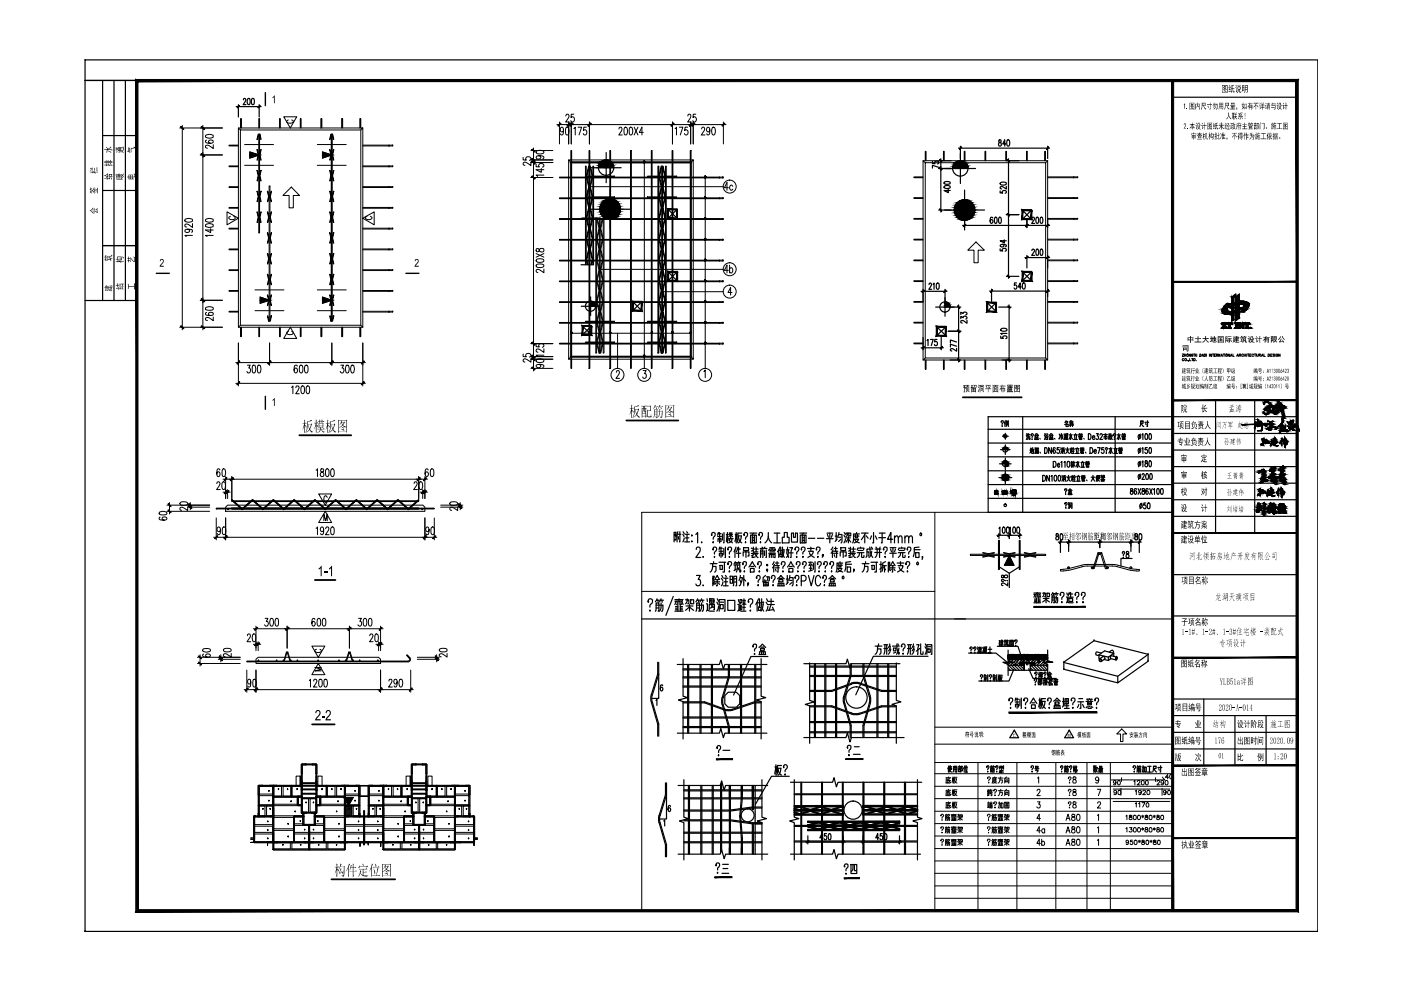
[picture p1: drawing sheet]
<svg xmlns="http://www.w3.org/2000/svg" width="297mm" height="210mm" viewBox="0 0 297 210" stroke-linecap="round" stroke-linejoin="round" font-family="sans-serif">
<g fill="none" stroke="#000" stroke-width=".21">
<path d="M199.5 172.9v.1l.2-.4a.36 .36 0 0 1 .3 .4 .36 .36 0 0 1-.3 .4v.1M199.5 175.5v.1a.28 .28 0 0 1 .2-.3 .28 .28 0 0 1 .3 .2 .28 .28 0 0 1-.2 .4l-.1 .2M199.5 178.2a.28 .28 0 0 1 .2-.3 .28 .28 0 0 1 .3 .3 .28 .28 0 0 1-.2 .3l-.1 .3M199.7 176.5h.1M199.7 173.8v.1zM199.7 179.1v.1zM200.4 173.9l.1-.8h.3l-.1 .8M200.4 176.6l.1-.9h.3l-.1 .9M200.4 179.2l.1-.8h.3l-.1 .8M200.5 173.3h.3M200.5 173.6h.3M200.5 175.9h.3"/>
<path d="M200.5 176.2h.3M200.5 178.6h.3M200.5 178.9h.3M200.5 172.8h.4M200.5 175.4h.4M200.5 178.1h.4M200.6 172.6l-.2 .3M200.6 175.3l-.2 .3M200.6 177.9l-.2 .3M200.7 166h.7M200.7 168.7h.7M200.7 171.3h.7"/>
<path d="M200.7 172.8l.1 .2M200.7 175.4l.1 .2M200.7 178.1l.1 .2M200.8 165.5h.7M200.8 168.1h.7M200.8 170.8h.7M200.9 173.3h.4l-.1 .6M200.9 175.9h.4l-.1 .7M200.9 178.6h.4l-.1 .6M201 172.8h.4M201 175.4h.4M201 178.1h.4"/>
<path d="M201.1 164.7v.2M201.1 167.3v.3M201.1 170v.2M201.1 173.1l-.2 .8M201.1 172.6l-.2 .3M201.1 175.7l-.2 .9M201.1 175.3l-.2 .3M201.1 178.4l-.2 .8M201.1 177.9l-.2 .3M201.2 165.1l.1 .6 .2 .2v-.1M201.2 165.8l-.5 .1M201.2 167.8l.1 .6 .2 .2v-.1"/>
<path d="M201.2 168.5l-.5 .1M201.2 170.4v.4l.3 .4v-.1M201.2 171.1l-.5 .1M201.2 172.8l.1 .2M201.2 175.4l.1 .2M201.2 178.1l.1 .2M201.4 165.1l-.6 .1v.7M201.4 167.7l-.6 .2v.6M201.4 170.3l-.6 .2v.7M201.5 164.9h-.9l-.1 1.1M201.5 167.6h-.9l-.1 1.1M201.5 170.2h-.9l-.1 1.1"/>
<path d="M201.7 172.9h.3l-.1 .4M201.7 175.5h.3l-.1 .4M201.7 178.2h.3l-.1 .3M201.7 173.9h1M201.7 172.7h1M201.7 176.6h1M201.7 175.3h1M201.7 179.2h1M201.7 178h1M201.8 173.7h.3M201.8 173.8h.3M201.8 173.5h.3"/>
<path d="M201.8 176.3h.3M201.8 176.4h.3M201.8 176.1h.3M201.8 178.9h.3M201.8 179.1h.3M201.8 178.7h.3M201.9 172.9l-.2 .4M201.9 175.5l-.2 .4M201.9 178.2l-.2 .3M201.9 165h.3M201.9 167.6h.3M201.9 170.3h.3"/>
<path d="M202.1 164.7v1.3M202.1 167.3v1.4M202.1 170v1.3M202.1 173.4v.5M202.1 176v.6M202.1 178.6v.6M202.1 172.8l.1 .2M202.1 175.4l.1 .2M202.1 178.1l.1 .2M202.2 165.7l-.1-.7-.3 .9M202.2 168.3l-.1-.7-.3 .9M202.2 171l-.1-.7-.3 .9"/>
<path d="M202.2 172.6v.1M202.2 175.3h.1M202.2 177.9v.1M202.3 165.1h.5l-.2 .6-.2 .3M202.3 167.8h.5l-.2 .6-.2 .3M202.3 170.4h.5l-.2 .6-.2 .3M202.4 165.3l.2 .5 .3 .2M202.4 167.9l.2 .5 .3 .3M202.4 170.5l.2 .6 .3 .2M202.4 172.8l-.2 .5M202.4 175.4l-.2 .5M202.4 178.1l-.2 .4"/>
<path d="M202.4 173.7h.3M202.4 173.8h.3M202.4 173.5h.3M202.4 173.4v.5M202.4 176v.6M202.4 178.6v.6M202.4 176.3h.3M202.4 176.4h.3M202.4 176.1h.3M202.4 178.9h.3M202.4 179.1h.3M202.4 178.7h.3"/>
<path d="M202.6 172.9l.1 .4M202.6 173.2l-.2 .1M202.6 175.5l.1 .4M202.6 175.8l-.2 .1M202.6 178.2l.1 .3M202.6 178.5h-.2M202.7 172.8l-.3 .1v.4M202.7 175.4l-.3 .1v.4M202.7 178.1l-.3 .1v.3M202.9 164.8h-.6l-.2 1.2M202.9 167.5h-.6l-.2 1.2M202.9 170.1h-.6l-.2 1.2"/>
<path d="M203 173.9l.5-.4 .5 .4M203 172.8h.5v.3l-.2 .1M203 176.5l.5-.4 .5 .4M203 175.4h.5v.4h-.2M203 179.2l.5-.4 .5 .4M203 178h.5v.4h-.2M203.1 173.4h.9M203.1 176h.9M203.1 178.7h.9M203.2 172.6l-.2 .6M203.2 175.3v.4l-.2 .1M203.2 177.9v.4l-.2 .1"/>
<path d="M203.5 173.3v.6M203.5 175.9v.7M203.5 178.5v.7M203.7 172.8h.3v.4h-.3zM203.7 175.4h.3v.4h-.3zM203.7 178h.3v.4h-.3zM209.4 172.9l-.1 .1a.31 .31 0 0 1 .3-.4 .31 .31 0 0 1 .3 .3 .31 .31 0 0 1-.2 .3l-.1 .3M209.4 175.5l-.1 .1a.3 .3 0 0 1 .3-.3 .3 .3 0 0 1 .3 .3l-.3 .5M209.4 178.2h-.1a.29 .29 0 0 1 .3-.3 .29 .29 0 0 1 .3 .2 .29 .29 0 0 1-.2 .4l-.1 .3M209.4 170.3h.4M209.4 165a.29 .29 0 0 1 .2-.3 .29 .29 0 0 1 .4 .2 .29 .29 0 0 1-.2 .4l-.2 .3M209.4 167.5h.3v.4h-.3z"/>
<path d="M209.4 168.1v.6M209.5 170.5v.6M209.6 176.5h.1M209.6 167.9v.7M209.6 170v.3M209.6 168.2h.2M209.6 173.8v.1zM209.6 179.1v.1zM209.6 165.9v.1zM209.7 170.4l-.1 .7M209.8 168.5l-.4 .2M209.8 167.6h.6"/>
<path d="M209.8 171.2h-.4M209.8 168.1h.5M209.8 170.5h.6M209.8 171.3v-.6h.6l-.1 .6M209.9 170.1v.2h.4v-.2M209.9 168h.4M210 168.1l-.1 .2h.4v.4h-.2M210 170.7v.6M210.1 167.6l.3 .4M210.1 167.3l-.3 .7M210.1 170.5l-.2 .2M210.1 170v.3"/>
<path d="M210.2 170.7v.6M210.3 173.9l.1-.8h.3v.8h-.1M210.3 176.6l.1-.9h.3v.9h-.1M210.3 179.2l.1-.8h.3v.8h-.1M210.4 173.3h.8v.5l-.1 .1M210.4 175.9h.8v.5l-.1 .2M210.4 178.6h.8v.5l-.1 .1M210.4 173.6h.3M210.4 176.2h.3M210.4 178.9h.3M210.4 172.8h.4M210.4 175.4h.4"/>
<path d="M210.4 178.1h.4M210.5 172.6l-.2 .3M210.5 175.3l-.2 .3M210.5 177.9l-.2 .3M210.5 165.6h.7l-.3 .3-.4 .1M210.5 165.2h.8M210.6 172.8l.1 .2M210.6 175.4l.1 .2M210.6 178.1l.1 .2M210.6 165.6l.3 .3 .4 .1M210.7 165v.4h.4v-.4M210.7 167.6v.1a.28 .28 0 0 1 .3-.3 .28 .28 0 0 1 .3 .3l-.4 .5"/>
<path d="M210.7 170.3a.29 .29 0 0 1 .2-.3 .29 .29 0 0 1 .4 .2 .29 .29 0 0 1-.2 .4l-.2 .3M210.9 168.6h.1zM210.9 171.2h.1zM210.9 164.7v.2M210.9 172.8h.4M210.9 175.4h.4M210.9 178.1h.4M211 173.1v.6l-.2 .2M211 172.6l-.2 .3M211 175.7v.6l-.2 .3M211 175.3l-.2 .3M211 178.4v.5l-.2 .3"/>
<path d="M211 177.9l-.2 .3M211.1 172.8l.1 .2M211.1 175.4l.1 .2M211.1 178.1l.1 .2M211.3 164.9h-.8l-.2 1.1M211.6 172.9h.3l-.1 .4M211.6 175.5h.3l-.1 .4M211.6 178.2h.3l-.1 .3M211.6 173.9h1M211.6 172.7h1M211.6 176.6h1M211.6 175.3h1"/>
<path d="M211.6 179.2h1M211.6 178h1M211.6 170.3h.5v.9l-.2 .1M211.6 165h1.1M211.6 167.6h1.1M211.7 173.7h.3M211.7 173.8h.3M211.7 173.5h.3M211.7 176.3h.3M211.7 176.4h.3M211.7 176.1h.3M211.7 178.9h.3"/>
<path d="M211.7 179.1h.3M211.7 178.7h.3M211.8 172.9l-.2 .4M211.8 175.5l-.2 .4M211.8 178.2l-.2 .3M211.9 170l-.3 1.3M212 173.4v.5M212 176v.6M212 178.6v.6M212 172.8l.1 .2M212 175.4l.1 .2M212 178.1l.1 .2"/>
<path d="M212 165.4h.5v.5l-.2 .1M212 165a.99 .99 0 0 1-.4 1M212 168h.5v.5l-.2 .2M212 167.6l-.1 .7-.3 .4M212.1 172.6v.1M212.1 175.3h.1M212.1 177.9v.1M212.2 164.7v.3M212.2 167.3v.3M212.3 172.8l-.2 .5M212.3 175.4l-.2 .5M212.3 178.1l-.2 .4"/>
<path d="M212.3 173.7h.3M212.3 173.8h.3M212.3 173.5h.3M212.3 173.4v.5M212.3 176v.6M212.3 178.6v.6M212.3 176.3h.3M212.3 176.4h.3M212.3 176.1h.3M212.3 178.9h.3M212.3 179.1h.3M212.3 178.7h.3"/>
<path d="M212.3 170.3h.4v1h-.4zM212.5 172.9l.1 .4M212.5 173.2l-.2 .1M212.5 175.5l.1 .4M212.5 175.8l-.2 .1M212.5 178.2l.1 .3M212.5 178.5h-.2M212.6 172.8l-.3 .1v.4M212.6 175.4l-.3 .1v.4M212.6 178.1l-.3 .1v.3M212.9 173.9l.5-.4 .6 .4M212.9 172.8h.5v.3l-.2 .1"/>
<path d="M212.9 176.5l.5-.4 .6 .4M212.9 175.4h.5v.4h-.2M212.9 179.2l.5-.4 .6 .4M212.9 178h.5v.4h-.2M213 173.4h.9M213 176h.9M213 178.7h.9M213 166v-1h.9v1h-.1M213 168.7v-1.1h.9v1.1h-.1M213 170.1h.9v1.2h-.9zM213.1 172.6l-.2 .6M213.1 175.3l-.2 .5"/>
<path d="M213.1 177.9l-.2 .5M213.2 170.4h.6M213.2 165.4h.5v.4h-.5zM213.2 168h.5v.4h-.5zM213.3 170.7h.4v.5h-.4zM213.4 164.7l-.3 .3M213.4 167.3l-.3 .3M213.4 173.3v.6M213.4 175.9v.7M213.4 178.5v.7M213.5 170.2v.5M213.6 172.8h.4v.4h-.4z"/>
<path d="M213.6 175.4h.4v.4h-.4zM213.6 178h.4v.4h-.4zM219.9 167.7l.2-.4 .4 .2v.4l-.7 .8h.8M220 165l.2-.3v1.3M220 170h.5l-.3 .5a.4 .4 0 0 1 .3 .6 .4 .4 0 0 1-.7 0M220.6 173.5h-.8l.5-.9v1.3M220.6 176.1h-.8l.5-.8v1.3M220.6 178.8h-.8l.5-.9v1.3M220.9 178.6a.39 .39 0 0 1 .5-.1 .39 .39 0 0 1 0 .6l-.2 .1-.3-.1M220.9 177.9v1.3M221.5 175.9l-.1-.1a.41 .41 0 0 0-.5 .3 .41 .41 0 0 0 .5 .4l.1-.1M221.5 175.7v.9"/>
<path d="M226 173.9l.4-1.3 .5 1.3M226 176.6l.4-1.3 .5 1.3M226 179.2l.4-1.3 .5 1.3M226.2 173.5h.5M226.2 176.1h.5M226.2 178.8h.5M226.6 165v.1l-.1-.1 .2-.3a.34 .34 0 0 1 .4 .3 .34 .34 0 0 1-.3 .4v.2M226.6 167.6v.1l-.1-.1 .2-.3a.36 .36 0 0 1 .4 .4 .36 .36 0 0 1-.3 .4v.1M226.6 170.3v.1l-.1-.1a.29 .29 0 0 1 .2-.3 .29 .29 0 0 1 .4 .2 .29 .29 0 0 1-.2 .4l-.1 .3M226.7 168.6h.1zM226.7 171.2h.1zM226.8 165.9v.1z"/>
<path d="M227.3 172.7v.4a.47 .47 0 0 1 .6 .3 .47 .47 0 0 1-.2 .5 .42 .42 0 0 1-.5-.4 .42 .42 0 0 1 .5-.4l.2-.1-.1-.3zM227.3 175.3v.4a.49 .49 0 0 1 .6 .3 .49 .49 0 0 1-.2 .6 .43 .43 0 0 1-.5-.4 .43 .43 0 0 1 .5-.4l.2-.2-.1-.3zM227.3 178v.4a.49 .49 0 0 1 .6 .2 .49 .49 0 0 1-.2 .6 .42 .42 0 0 1-.5-.4 .42 .42 0 0 1 .5-.4l.2-.2-.1-.2zM227.5 164.8v.3a.49 .49 0 0 1 .6 .3 .49 .49 0 0 1-.2 .6 .42 .42 0 0 1-.5-.4 .42 .42 0 0 1 .6-.4l.1-.4zM227.5 167.4v.4a.49 .49 0 0 1 .6 .3 .49 .49 0 0 1-.2 .6 .43 .43 0 0 1-.5-.5 .43 .43 0 0 1 .6-.3l.1-.2v-.3zM227.5 170.1v.3a.49 .49 0 0 1 .6 .3 .49 .49 0 0 1-.2 .6 .42 .42 0 0 1-.5-.4 .42 .42 0 0 1 .6-.4l.1-.2v-.2zM228.4 172.7l.2-.1a.72 .72 0 0 1 .4 .7 .72 .72 0 0 1-.4 .6h-.2l-.2-.5zM228.4 175.3h.2a.71 .71 0 0 1 .4 .7 .71 .71 0 0 1-.4 .6l-.4-.6zM228.4 178l.2-.1a.71 .71 0 0 1 .4 .7 .71 .71 0 0 1-.4 .6h-.2l-.2-.5zM232.7 167.3h.7l-.5 1.4M232.7 172.9l.2-.3v1.3M232.7 175.5l.2-.2v1.3"/>
<path d="M232.7 178.2l.2-.3v1.3M232.7 170.3l.2-.3 .4 .1v.4l-.6 .8h.7M233 165.1l-.2 .4a.4 .4 0 0 1-.6-.3 .4 .4 0 0 1 .4-.5 .75 .75 0 0 1-.1 1.3l-.2-.1M236 167.3h12M236 169.9h12M236.6 165.8a.28 .28 0 0 1-.3 .3 .28 .28 0 0 1-.2-.3l.2-.3a.46 .46 0 0 1 .3 .5 .46 .46 0 0 1-.5 .4v-.1M236.7 167.9a.29 .29 0 0 1-.3 .2 .29 .29 0 0 1-.3-.3 .29 .29 0 0 1 .4-.2 .47 .47 0 0 1 .2 .5 .47 .47 0 0 1-.5 .3M237.1 165.5a.43 .43 0 0 1 .4 .4 .43 .43 0 0 1-.4 .5l-.2-.4zM237.2 167.6a.43 .43 0 0 1 .5 .4 .43 .43 0 0 1-.5 .4l-.2-.3zM237.7 167.1v1.5M237.8 164.9v.8M238.7 173l.2-.2v1"/>
<path d="M238.7 175.7l.2-.2v.9M239.3 178.4a.28 .28 0 0 1-.4 .3 .28 .28 0 0 1-.1-.5 .28 .28 0 0 1 .4 .1l-.1 .7h-.3v-.1M239.5 172.9v.2a.4 .4 0 0 1 .4 .2 .4 .4 0 0 1 0 .4h-.4a.4 .4 0 0 1 0-.4 .4 .4 0 0 1 .4-.2v-.2zM239.5 175.5h.5l-.3 .4a.31 .31 0 0 1 .3 .4 .31 .31 0 0 1-.5 .1l-.1-.2M240.1 178.1h-.4l-.1 .4a.31 .31 0 0 1 .5 0 .31 .31 0 0 1 0 .5 .31 .31 0 0 1-.5-.1M240.4 172.9a.43 .43 0 0 1 .5 .4 .43 .43 0 0 1-.5 .4l-.1-.3zM240.4 165.7l.2-.2v.9M240.4 175.5a.43 .43 0 0 1 .5 .4 .43 .43 0 0 1-.5 .5l-.1-.4zM240.6 178.2a.43 .43 0 0 1 .5 .4 .43 .43 0 0 1-.5 .4l-.1-.4zM240.7 167.7l.2-.1v.9M240.7 170.4l.2-.2v.9M241.1 165.7l.2-.2 .3 .1v.3l-.5 .5h.6"/>
<path d="M241.3 172.9a.43 .43 0 0 1 .5 .4 .43 .43 0 0 1-.5 .4l-.1-.3zM241.3 175.5a.43 .43 0 0 1 .5 .4 .43 .43 0 0 1-.5 .5l-.1-.4zM241.3 178.3l.5 .2M241.4 170.4l.2-.2v.9M241.6 178.1v.5M241.8 178.3l-.5 .2M242 167.9l-.3 .2-.3-.1a.29 .29 0 0 1 .2-.4 .29 .29 0 0 1 .4 .3l-.1 .5h-.5M242.1 173l.4 .2M242.1 175.6l.4 .3M242.1 170.2h.6l-.4 .9M242.1 165.5a.43 .43 0 0 1 .5 .4 .43 .43 0 0 1-.5 .5l-.1-.4zM242.1 178.2v.2a.38 .38 0 0 1 .5 .2 .38 .38 0 0 1 0 .4l-.3 .1a.31 .31 0 0 1-.2-.4 .31 .31 0 0 1 .4-.2l.1-.3z"/>
<path d="M242.3 172.8v.6M242.3 175.5v.5M242.3 167.8l.2-.2 .4 .1-.2 .4-.4 .4h.6M242.5 173l-.4 .2M242.5 175.6l-.4 .3M242.9 172.9v.2a.39 .39 0 0 1 .4 .2 .39 .39 0 0 1 0 .4h-.4a.37 .37 0 0 1-.1-.4 .37 .37 0 0 1 .5-.2v-.2zM242.9 175.5l-.1 .2 .6 .4a.3 .3 0 0 1-.4 .3 .3 .3 0 0 1-.2-.4l.5-.3v-.2zM243 165.5a.43 .43 0 0 1 .5 .4 .43 .43 0 0 1-.5 .5l-.1-.4zM243.1 178.2a.43 .43 0 0 1 .5 .4 .43 .43 0 0 1-.5 .4l-.1-.4zM243.1 170.3a.44 .44 0 0 1 .5 .3 .44 .44 0 0 1-.3 .5l-.3-.2zM243.3 167.6a.43 .43 0 0 1 .5 .4 .43 .43 0 0 1-.5 .4l-.1-.3zM243.8 172.9a.43 .43 0 0 1 .5 .4 .43 .43 0 0 1-.5 .4l-.2-.3z"/>
<path d="M243.8 175.5a.43 .43 0 0 1 .5 .4 .43 .43 0 0 1-.5 .5l-.2-.4zM243.8 178.3l.5 .2M244.1 178.1v.5M244.3 178.3l-.5 .2M244.5 173l.4 .2M244.5 175.6l.4 .3M244.6 178.2v.2a.58 .58 0 0 1 .5 .6l-.4 .1a.31 .31 0 0 1-.2-.4 .31 .31 0 0 1 .4-.2l.2-.1-.1-.2zM244.7 172.8v.6M244.7 175.5v.5M244.9 173l-.4 .2M244.9 175.6l-.4 .3M245 164.9v.8"/>
<path d="M245.3 172.9v.2a.39 .39 0 0 1 .4 .2 .39 .39 0 0 1 0 .4l-.3 .1a.31 .31 0 0 1-.1-.4 .31 .31 0 0 1 .4-.2v-.3zM245.3 165.7l.2-.2 .3 .1v.3l-.5 .5h.6M245.3 175.5v.3l.5 .3a.3 .3 0 0 1-.3 .3 .3 .3 0 0 1-.3-.3l.6-.4-.1-.2zM245.5 178.2a.43 .43 0 0 1 .5 .4 .43 .43 0 0 1-.5 .4l-.1-.4zM246.1 173l.2-.1a.43 .43 0 0 1 .4 .4 .43 .43 0 0 1-.4 .4l-.2-.3zM246.3 175.5a.43 .43 0 0 1 .4 .4 .43 .43 0 0 1-.4 .5l-.2-.4zM246.4 167.1v1.5M246.4 164.8l.6 .6h-11.4M246.7 165.8a.3 .3 0 0 1-.4 .3 .3 .3 0 0 1-.2-.5 .3 .3 0 0 1 .5-.1 .47 .47 0 0 1 .2 .6 .47 .47 0 0 1-.6 .3v-.1M247.1 165.5a.43 .43 0 0 1 .6 .4 .43 .43 0 0 1-.6 .5l-.1-.4zM247.2 167.9a.28 .28 0 0 1-.4 .2 .28 .28 0 0 1-.1-.4 .28 .28 0 0 1 .5 0l-.1 .7h-.4M247.7 167.6a.43 .43 0 0 1 .5 .4 .43 .43 0 0 1-.5 .4l-.1-.3z"/>
<path d="M247.8 164.8h-.7l.5-.6v.9M248.1 164.3a.43 .43 0 0 1 .5 .4 .43 .43 0 0 1-.5 .4l-.1-.4z"/>
</g>
<!-- layer: PUB_TITLE -->
<path d="M18 12.7h261.4v184.8h-261.4z" fill="none" stroke="#000" stroke-width=".25"/>
<path d="M29.3 192.9l-.5 .4 246-.4zM28.8 193.3l246-.4 .5 .4zM274.8 17.3v175.6l.5 .4zM274.8 17.3l.5-.5v176.5zM29.3 17.3h245.5l.5-.5zM28.8 16.8h246.5l-246 .5zM28.8 16.8l.5 176.1v-175.6zM28.8 16.8l.5 176.1-.5 .4z" fill="#000" stroke="#000" stroke-width=".21"/>
<!-- layer: TK -->
<path d="M18 17.1h11h-11M21.8 17.1v23.3M24.2 17.1v46.6M26.6 17.1v46.6M21.8 28.7h7.2M21.8 40.4v11.7h7.2h-7.2v11.6M21.8 40.4h7.2M18 63.7h11" fill="none" stroke="#000" stroke-width=".25"/>
<g fill="#000">
<path d="M251 26.2h.1a.3 .3 0 0 1 .4 .2 .3 .3 0 0 1-.2 .4l-.2 .4 .4 .1h-.5l.2-.5a.25 .25 0 0 0 .2-.4 .25 .25 0 0 0-.4 .1zM251.1 22l.1-.1v1.1h-.1v-.9l-.1 .2zM251.6 22.9l.1 .1zM251.6 27.1l.2 .2zM252.3 26.3h.4v-.3l.1 .3h.5v.1h-.4l.4 .8-.3-.2-.2-.5v.6h.3v.1h-.3l-.1 .3v-.3h-.2v-.1h.2v-.6l-.4 .8-.1-.2 .4-.7h-.3zM253.4 22h.5v-.2l.1 .2h.5l-.1 1.2-.2-.1h.1v-1h-.3v.2l.3 .4-.1 .1-.2-.4-.3 .4-.1-.1 .3-.6h-.3v1.1h-.2zM257.4 21.8h.1l-.1 .2h.8l-.2 1.2h-.1l-.1-.1h.2l.1-1h-.2l-.1 .5-.3 .6-.2-.1 .3-.3 .2-.7h-.2l-.2 .6h-.3l.4-.3 .1-.3h-.2l-.2 .4-.1-.1zM258.5 26.2h.4v-.2h.1v.2h.4v.2l-.4-.1v.3h.5v.1h-.5l.5 .5v.1l-.5-.5v.7h-.1v-.7l-.5 .5v-.1l.4-.5h-.4v-.1h.5v-.3l-.4 .1zM260.4 23.8l.2 .1v.7l.5 .6-.1 .1-.3-.3-.2-.5-.3 .7h-.2l.3-.4zM260.1 29.2h.1l-.1 .5zM262.1 22.8h.2l-.1 .5zM267.4 28.2h1v.2h-.5v1h.6v.1h-1.2v-.1h.5v-1h-.4z"/>
<path d="M268.4 26.9l.2 .4-.1 .1zM270.8 26.1h.9v.1h-.3v1.1l.5-.1v.1h-1.2v-.1l.5 .1v-1.1h-.4zM27.1 60.2h.2v.5h1.1v-.6h.2v1.3h-.2v-.6h-1.1v.5h-.2zM249.8 93h.4l.1-.2v.2h.5v.2h-.5l-.1 .2h.7v.2h-.7l-.1 .1 .6 .1-.3 .5 .3 .1-.1 .1-.5-.3v-.1a.25 .25 0 0 0 .3 .1 .25 .25 0 0 0 .2-.3h-.6l.1-.3h-.4v-.2h.4l.1-.2h-.4zM255.9 92.8h.2v.8l.6 .7-.2 .2-.5-.9-.2 .6-.3 .3-.1-.1 .4-.5zM255.9 89.3h.2v.7l.6 .8-.1 .2-.6-1-.3 .8-.2 .2-.1-.2 .5-.5zM259.2 89.6l1-.1h-.2a.31 .31 0 0 0-.3 .1 .31 .31 0 0 0-.1 .3h.4l-.2 .7a.17 .17 0 0 1 .1 .2 .17 .17 0 0 1-.3 0 .17 .17 0 0 1 0-.2l.1 .2 .1-.8a.32 .32 0 0 0-.4 .4l-.3 .4 .2-.2 .3-1zM260.3 100.3h.8h-.5l.1 .5h.3l-.3 .1v.5l.5 .1-1 .1 .4-.2v-.5h-.3l.3-.1v-.5zM265.3 117.5l.4-.1 .1-.4 .1 .1a.18 .18 0 0 0-.1 .3 .18 .18 0 0 0 .3 0h.3l-.6 .1-.2 .2h.5v1.1l-.2-.2 .2 .1v-.9h-.5v.2h.4l-.4 .1v.1h.5l-.5 .1v.5v-1.1l-.4 .5 .4-.7zM250.7 133.4l.2-.1v1.2l.1 .1h-.3l.1-.1v-1zM250.7 131.1h.9l-.4 .6h.6v.2h-.6l-.1 .8-.2-.1 .2-.1v-.6h-.6v-.2h.6v-.2l.4-.3h-.8zM251.2 133.9h.7z"/>
<path d="M252.1 133.4l.2-.1v1.2l.2 .1h-.4l.2-.1v-1zM253.6 134.3l.2 .2v.2zM255 133.4l.2-.1v1.2l.2 .1h-.4l.1-.1v-1zM255.6 133.9h.6zM256.4 133.4h.1a.39 .39 0 0 1 .4 .2 .39 .39 0 0 1-.3 .5l-.2 .4h.4l.1-.2v.3h-.6l.5-.9a.21 .21 0 0 0 0-.3 .21 .21 0 0 0-.3 0 .21 .21 0 0 0 0 .3h-.1zM257.9 134.3l.3 .2v.2zM259.1 135.5l.1 .4h.4l-.5 .1v.2h.7l-.7 .1-.1 .2h.5l-.3 .4 .2 .3-.5-.4 .3 .2 .2-.4-.4 .1v-.4h-.4l.4-.1 .1-.2-.3-.1a.3 .3 0 0 0 .3-.1 .3 .3 0 0 0 0-.3zM259.3 133.4l.3-.1v1.2l.2 .1h-.5l.2-.1v-1zM259.9 133.9h.7zM260.7 133.4a.3 .3 0 0 1 .5 .1 .3 .3 0 0 1-.2 .4l.2 .2-.1 .4a.2 .2 0 0 1-.3 .1 .2 .2 0 0 1 0-.3 .17 .17 0 0 0 .1 .3 .17 .17 0 0 0 .2-.2v-.4l-.2-.1 .2-.2a.21 .21 0 0 0 .1-.2 .21 .21 0 0 0-.3-.1 .21 .21 0 0 0-.1 .2zM260.8 125.9h.8h-.4v.1a.18 .18 0 0 0 0 .3 .18 .18 0 0 0 .3 0l.3 .1h-.6l.4 .9h.2h-.3l-.3-.9-.2 .6-.4 .4 .4-.6a.21 .21 0 0 0 .1-.3 .21 .21 0 0 0-.3 0l-.2-.1h.2a.29 .29 0 0 0 .4-.1 .29 .29 0 0 0 0-.4zM267.2 133.9h.6z"/>
<path d="M249.3 152.9h.4v-.3l.1 .3h.5v.2l-.5-.1-.1 .3h.7v.1h-.7l-.1 .2h.6l-.3 .5 .2 .2-.6-.2 .1-.2a.26 .26 0 0 0 .2 .1 .26 .26 0 0 0 .2-.2h-.5l.1-.4h-.5v-.1h.5v-.3l-.3 .1zM258.5 149.4h.4l.1 .3-.5 .8h.4l.1-.2v.4h-.6l.5-.8a.24 .24 0 0 0 0-.4 .24 .24 0 0 0-.4 0l.1 .3-.2-.1zM259.9 149.5h.1a.32 .32 0 0 1 .4 .1 .32 .32 0 0 1-.2 .5l-.3 .4h.4l.1-.2v.4h-.5l.4-.9a.21 .21 0 0 0 0-.3 .21 .21 0 0 0-.3 .1v.2l-.1-.1zM261.3 149.9l.6 .1zM262.5 156.4h.1v.4h.3v-.6h.1v.6h.4v-.4h.1v.6h-.5v.6h.4v-.5h.1v.8l-.1-.1h-1v-.7l.1 .5h.4v-.6h-.4zM262.8 149.9l.6 .1zM264.3 149.5l.2-.1v1.1l.2 .2h-.4l.2-.1v-1.1zM269.3 156.5h.1a.36 .36 0 0 1 .4 .2 .36 .36 0 0 1-.2 .4l-.3 .5h.4l.1-.2v.2h-.5l.4-.7a.22 .22 0 0 0 0-.4 .22 .22 0 0 0-.3 .2l-.1 .1zM270.1 159.8l.3-.1v1.2l.2 .1h-.5l.2-.1v-1zM270.8 156.4a.4 .4 0 0 1 .5 .3 .4 .4 0 0 1-.3 .5l-.2 .4h.3l.2-.2-.1 .2h-.5l.4-.8a.21 .21 0 0 0 0-.3 .21 .21 0 0 0-.3 .1v.2h-.1zM271 153h.8a.24 .24 0 0 0-.3 0 .24 .24 0 0 0 0 .2v.8l.6 .1-1.2 .1-.1-.1h.6v-1h-.3zM272.2 157.5l.1 .2z"/>
<path d="M250.6 163h.1v.5h.4l-.1-.7h.2v.7h.3v-.5h.1v.6h-.4v.7h.3v-.5h.2v.7l-.2-.1h-.9v-.6h.1v.5h.4v-.7h-.5zM271.6 159.8a.36 .36 0 0 1 .5 .2 .36 .36 0 0 1-.3 .4l-.2 .5h.3l.2-.2-.1 .3h-.5l.4-.9a.23 .23 0 0 0 .1-.3 .23 .23 0 0 0-.4 0 .23 .23 0 0 0 0 .3z"/>
<path d="M259.1 18h1.2v1.7h-1.2zM259.2 18.2v1.3h.9v-1.3zM259.5 18.2l.5 .1-.1 .2a.2 .2 0 0 0-.1 .3 .2 .2 0 0 0 .3 .1v.1l-.4-.2-.3 .2-.1-.1a.17 .17 0 0 0 .2-.1 .17 .17 0 0 0 0-.2l-.1 .1-.1-.1zM259.5 19.1l.3 .2v.1l-.3-.1zM259.6 18.9l.2 .1v.2zM259.5 18.5l.2 .2 .1-.2z"/>
<path d="M261 18.1l.6-.1 .1 .2h-.3v.5h.3v.1h-.3v.1l.2 .6 .1-.2a.17 .17 0 0 1 0 .2 .17 .17 0 0 1-.2 .1l-.2-.8h-.2v.6l.1-.2 .1 .2-.2 .3-.1-.1zM260.7 18l.1 .1-.2 .5h.2l.1-.3 .1 .1-.3 .6 .3-.1-.5 .2 .2-.4-.2-.1zM261.2 18.2l-.1 .5h.2v-.5zM260.5 19.4l.5-.2-.1 .2-.3 .1z"/>
<path d="M262.4 18.4h.4v-.4h.2l-.1 .4h.2v.6h-.2v.5l.2-.2v.3h-.3v-.6h-.2l-.1 .6h-.3l.4-.5-.2-.1zM261.9 18.5h.3v.8l.2-.1-.3 .4v-.9h-.2zM262.5 18.5v.3h.4v-.3zM262 18l.2 .4-.2-.3zM262.4 18h.1l.1 .4z"/>
<path d="M264 18h.5v1.5l-.2 .2 .1-.7h-.3l-.2 .7-.1-.1 .2-.6zM263.4 18.1h.4v1.2l-.3-.1v.2h-.1zM264.1 18.2v.3h.3v-.3zM264.1 18.6v.3h.3v-.3zM263.5 18.7v.3h.2v-.3zM263.5 18.2v.3h.2v-.3z"/>
<path d="M19.1 36.4h.4l.1-.1v.1h.2h-.1l.3-.2 .1 .1-.2 .1h.9v.1h-.9l.4 .2v.1l-.7-.3v.2h-.1v-.2h-.4zM19.1 35.6l.4 .2v-.3h.1v.7h-.1v-.3l-.4-.2zM20.5 35.5h.1v.8h-.1zM19.9 35.6h.2v.6h-.2zM19.1 36.1l.3-.1-.2 .2z"/>
<path d="M19.9 39.7l.2 .1-.2 .2 .2 .1v.6h-.2l.2 .3-.1 .1-.5-.6zM20.2 40h.2a.17 .17 0 0 0 .2 .1 .17 .17 0 0 0 0-.3h.1v1.2h-.1v-.7zM19.2 40.4h.1v.2l.2-.1v.1l-.2 .1 .3 .2-.1 .1-.5-.2 .2-.1zM19.2 39.8l.4 .2-.3 .1 .1 .3-.4-.2 .2-.1zM19.9 40.1l-.1 .2a.17 .17 0 0 0-.1 .2 .17 .17 0 0 0 .2 .1zM20.2 40.4l.3-.1-.3 .2zM20.2 40.7l.3-.1-.3 .2z"/>
<path d="M22.4 31.3l.2-.1 .2 .2a.42 .42 0 0 0 .7-.3l.1 .1-.2 .2-.6 .3h.9l.1 .2-.1 .1v-.2h-1.6v-.1l.7-.1zM22.6 31.9l1 .4-.1 .1-.8-.4v.3h-.1z"/>
<path d="M22.1 34.9h.4v-.1l.5 .1-.1-.1h.2v.1h.6l.1 .2h-.6v.1l-.1 .1-.1-.2h-.4l-.1 .1v-.1h-.4zM22.1 34.2h.4l-.1-.2h.2v.2h.3v-.2h.1v.2h.3v-.3h.2v.3h.3v.1h-1.7zM22.1 34.4h1.7v.1h-.3v.3h-.2v-.3h-.3v.2l-.1-.2h-.3v.3h-.2l.1-.3h-.4z"/>
<path d="M23.1 36.9h.7l-.1 .4 .1 .2h-.7zM22.1 37.1h.4l.3-.4 .1 .1-.1 .2h.1l-.1 .4 .2 .1-.1 .1-.8-.3zM22.2 37.7l.5 .2-.2-.4 .7 .3-.1-.2 .2 .1a.18 .18 0 0 1-.1 .3 .18 .18 0 0 1-.2-.1l-.2-.1 .1 .2-.2 .1-.6-.3zM23.2 37v.3h.3v-.3zM22.4 37.2l.4 .2v-.4zM23.5 37.6h.1l.1 .4-.1 .1z"/>
<path d="M24.6 31.2l.3 .3 .1-.3h.9v.2l-.2-.1v.2h.3l-.3 .1v.3h.3v.1h-1v-.3l-.2 .1-.1-.1 .2-.1-.2-.2v.6h-.1zM26 31.1h.2l-.2 1.1 .2 .1h-.9l-.2 .1 .1-.3 .8-.1zM25.4 31.3v.2h.1v-.2zM25.4 31.6v.3h.1v-.3zM25.1 31.3v.2h.1v-.2zM25.1 31.6v.3h.1v-.3zM24.6 32.2h.3l-.3 .1z"/>
<path d="M24.7 36.9l.4 .1 .1-.2v.4l.1 .1v-.5h.1v.5h.2v-.4l.4 .2 .2-.3v.1l-.2 .3 .2 .3-.2-.2-.3 .1 .4 .2-.1 .1-.4-.3-.3 .2v-.3h-.1v.2h-.1v-.4zM24.7 37.6h1.2l-.1 .3 .2 .2h-1.3zM24.5 36.9h.1l.1 .1 .1 .5-.2 .1zM25.3 37.8v.1h.4v-.1zM24.8 37.8v.1h.4v-.1zM25.7 37v.3l.2-.1zM24.8 37.2l.2 .1h-.2zM24.8 37.5h.3z"/>
<path d="M27.7 31.4l.8-.1-.2-.1a.21 .21 0 0 1 .3-.1 .21 .21 0 0 1 0 .3 .21 .21 0 0 1-.3 .1h-.4v.8h-.2zM27.1 31.2h.2v.9l.3 .2v.1l-.7-.3 .1-.1h.1zM27.4 31.3h.2v.8h-.2z"/>
<path d="M27.3 37h.9v.5h.3v-.5l-.2-.1 .1-.1 .2 .1 .1 .6-.5 .1v.3l.2 .1h-1.1v-.4h-.3v-.1h.3zM27.8 37.1v.4h.3v-.4zM27.8 37.6v.3h.3v-.3zM27.4 37.1v.4h.2v-.4zM27.4 37.6v.3h.2v-.3z"/>
<path d="M252.7 28.6h.4v-.1l.4 .1v.7h-.3v.3l-.1-.3h-.4zM252.6 28.3h.4l.1-.2 .1 .2h.4v.3l-.1-.2h-.9v.2zM253.2 29v.2h.2v-.2zM252.8 29v.2h.3v-.2zM253.2 28.7v.2h.2v-.2zM252.8 28.7v.2h.3v-.2z"/>
<path d="M252.2 21.8h1v1.4h-1zM252.3 21.9v1.1h.8v-1.1zM252.6 21.9l.4 .2-.2 .3 .3 .1-.1 .1-.2-.1-.4 .1 .2-.2v-.1h-.2zM252.6 22.7l.3 .3-.4-.1zM252.6 22.6h.3v.2zM252.6 22.2l.1 .2 .2-.2z"/>
<path d="M253.8 26.7h.6l-.1 .4a.2 .2 0 0 0 0 .2 .2 .2 0 0 0 .3 0l-.1 .2-.3-.2-.3 .2-.2-.1a.29 .29 0 0 0 .4-.2 .29 .29 0 0 0-.2-.4zM254 26h.3v.5h.3v.1h-.3v-.4h-.3l-.2 .4zM253.4 26.5h.3v.6l.1-.1 .1 .1-.2 .3-.1-.8zM254 26.8l.2 .3 .1-.3zM253.6 26l.2 .2-.1 .1z"/>
<path d="M253.8 28.3h.5v-.2h.1v.2h.4v.1h-.3l.4 .3-.1 .2-.4-.5v.4h.3v.5h-.7v-.5h-.3l.4-.4h-.3zM253.8 29.4h1v.1h-1zM254.1 29.1v.1h.5v-.1zM254.1 28.9v.1h.5v-.1zM254.3 28.4l-.3 .4h.3z"/>
<path d="M255.4 26l.1 .5h.3v.1h-.3v.9l-.1-.9h-.3v-.1h.3zM254.7 26.5h.3v.6l.1-.1 .1 .1-.3 .3v-.8h-.2zM254.8 26.1l.1-.1 .2 .3-.1 .1z"/>
<path d="M254.8 21.8h.8v.7l-.4-.1 .2 .4 .3 .3v.1l-.3-.2-.3-.6h-.2l-.1 .4a.22 .22 0 0 1 .1 .3 .22 .22 0 0 1-.3 .1l.2-.5zM254.9 21.9v.3h.6v-.3z"/>
<path d="M255.5 28.2h.4v1.2l.2-.1v.2h-.3v-1.2h-.1l-.1 1-.2 .3v-.1l.1-.3zM255.2 28.2h.1v.2h.2v.2h-.2v.2l.1-.1 .1 .3h-.1l-.1-.2v.8h-.1v-.7l-.1 .3h-.1z"/>
<path d="M255.9 22.1h.7v-.3l.1 .3h.3v.1h-.3v1h-.3v-.1l.2-.1v-.8h-.7zM256 22.4h.2v.5z"/>
<path d="M256.4 28.1l.3 .3-.2 .1 .2 .5h-.1l-.1-.2v.8h-.1l.1-.8-.2 .3h-.1l.2-.4-.1-.2 .2-.1zM256.8 28.1l.2 .1-.1 .2h.4v.7a.21 .21 0 0 1 0 .4 .21 .21 0 0 1-.3-.1h.2v-.9h-.4l-.1 .2zM256.8 28.6l.2 .1-.2 .4h.2v-.3v.5v-.1a.2 .2 0 0 1-.3 .1 .21 .21 0 0 1 .1-.4z"/>
<path d="M256 26h1v1.5h-1zM256.1 26.1v1.2h.8v-1.2zM256.4 26.2l.4 .1-.1 .2a.17 .17 0 0 0-.1 .2 .17 .17 0 0 0 .2 .1v.1l-.3-.2-.3 .2-.1-.1 .3-.1-.1-.2-.1 .1zM256.3 27l.3 .2-.3-.1zM256.4 26.8l.3 .1-.1 .1zM256.4 26.4l.1 .2 .1-.2z"/>
<path d="M257.6 28.1h.2l.1 .5h-.2v.3h.2l-.2 .1v.5l-.1 .1v-.6l-.1 .1v-.1l.1-.1v-.3h-.1v-.1h.1zM258.2 28.1h.2v.6l.1-.2 .1 .1-.2 .2v.7l.1-.2v.2h-.2zM257.9 28.2l.1 .5h.2l-.2 .1v.6l.1-.1 .1 .1-.2 .2z"/>
<path d="M257.6 26.1l.5-.1-.1 .2v.4h.2v.1h-.2v.1l.1 .5 .1-.2 .1 .2a.26 .26 0 0 1-.3 0 .26 .26 0 0 1-.1-.4v-.2h-.2v.5l.2-.1v.1l-.3 .2zM257.3 26l.2 .1-.2 .4 .3-.2-.3 .5 .3 .1-.4 .1 .2-.4-.2-.1zM257.7 26.2v.4h.2v-.4zM257.2 27.2l.4-.1-.4 .2z"/>
<path d="M258.5 21.8h.8v1.4h-.2v-.2h.1v-.4h-.2v.6h-.2v-.6h-.2l-.1 .5-.2 .1 .2-.5zM259 21.9v.3h.2v-.3zM259 22.3v.3h.2v-.3zM258.6 21.9v.3h.2v-.3zM258.6 22.3v.3h.2v-.3z"/>
<path d="M259.2 28.1l.1 .1-.1 .2h.6v.1h-.3v.2h.3v.1h-.3v.2h.3l-.3 .1v.2h.3v.2h-.6l-.1 .1v-.9l-.1 .1v-.1zM258.9 28.9l.1 .1-.2 .5zM259.2 28.8v.2h.2v-.2zM259.2 28.5v.2h.2v-.2zM259.2 29.1v.2h.2v-.2zM258.7 28.2l.3 .3-.1 .1zM259.4 28.2l.2 .1-.1 .1z"/>
<path d="M259.8 26l.2 .1-.2 .4h.2v-.2l.1 .1-.3 .5 .3 .1-.4 .1 .2-.5h-.3zM260.1 26.8h.5l-.2 .1v.4h.3v.1h-.6v-.1h.2v-.4zM260.1 26.1l.5 .1a.27 .27 0 0 0-.1 .3 .27 .27 0 0 0 .2 .2v.1l-.1-.1a.22 .22 0 0 0-.2-.2 .22 .22 0 0 0-.2 .2l-.1 .1v-.1l.4-.5h-.4zM259.6 27.2l.5-.1v.2l-.4 .1z"/>
<path d="M259.8 21.8h.8v.7l-.2-.1h-.2l.1 .4 .4 .2-.1 .2-.4-.3-.1-.5h-.3l-.1 .8h-.2l.3-.6zM259.8 21.9v.3h.6v-.3z"/>
<path d="M261.6 26h.1l-.1 .3h.4l-.3 .8 .3 .2-.1 .2-.2-.3-.3 .3-.1-.2a.32 .32 0 0 0 .3-.2 .32 .32 0 0 0-.1-.3l-.1-.2zM260.9 26.1h.6v.1h-.3v.4h.2l-.2 .5 .2-.1v.1l-.5 .2v-.8l.1 .6h.2v-.9h-.3zM261.6 26.4l-.1 .2 .2 .4v-.6z"/>
<path d="M261.2 23.9h.5l-.1 1.5h-.1v-.4l-.3 .1zM261.7 24.2h.3v-.3h.2l-.2 .3h.3v.1h-.3v.3h.3v.1l-.3 .1 .3 .6-.3-.6-.2 .5h-.1l.2-.4-.2-.3a.18 .18 0 0 0 .2-.1 .18 .18 0 0 0-.1-.2zM261.4 24.3v.3h.1v-.3zM261.4 24v.3h.1v-.3zM261.4 24.7v.2h.1v-.2zM261.8 23.8v.4z"/>
<path d="M260.9 22.4h.8v.4l-.3 .1 .4 .1h-.4v.1h.5v.1h-1.1v-.1h.5v-.1h-.4v-.1h.4l-.4-.1zM261 21.8h.7v.4h-.7zM260.8 22.3l1.1 .1zM261.1 22.1h.6zM261.1 21.9l.6 .1zM261.4 22.5l.3 .1zM261.1 22.5l.2 .1zM261.1 22.7h.2zM261.4 22.7h.3z"/>
<path d="M261.2 28.2h1.1v.1h-.5l-.1 .1v1.2v-.9l-.4 .5-.1-.1 .5-.8h-.5zM261.9 28.6l.3 .4v.2z"/>
<path d="M262.2 26.2h.4l.1-.2 .1 .2h.4h-.9l-.1 1.2zM262.6 26.5h.3v-.2h.2l-.1 .2h.2l-.2 .2v.7h-.2l.1-.7h-.3zM262.5 26.3l.1 .1-.1 1v-.7l-.2 .1zM262.6 26.8h.2v.3z"/>
<path d="M262.5 24l.9-.2 .1 .2h-.4l-.3 .3h.3l.1-.2 .2 .1-.6 .5 .5-.1h-.1l.1-.2 .2 .3-.1 .1h-.3l-.1 .5-.2-.1 .2-.1v-.3h-.4v-.2l.3-.2h-.3l.3-.4-.3 .1zM263.2 24.8l.3 .3-.1 .1zM262.6 24.9l.2 .1-.3 .3-.1-.2z"/>
<path d="M262.8 28.2h.6v.5h-.6zM262.8 28.8h.7l-.1 .2 .1 .1h-.1l-.1 .4h-.2l.2-.1v-.3h-.6l.6-.1v-.1h-.5zM262.7 28.5v1.1h-.1v-.7l-.1 .1h-.1zM262.6 28.2h.2l-.3 .4zM262.9 28.5v.1h.4v-.1zM262.9 28.3l.4 .1zM262.9 29.2l.1 .3z"/>
<path d="M263.9 24h.1v.8zM263.9 25h.1v.2h-.1z"/>
<path d="M263.4 26.3h1v.2l-.5-.1v.4h.4v.1h-.4v.4h.6v.1h-1.1v-.1h.4v-.4h-.4v-.1h.4v-.4l-.4 .1zM263.7 26l.3 .2-.1 .1z"/>
<path d="M263.9 22h.4v1.1l-.1-.2h-.2v.3zM263.5 21.7l.2 .1-.1 .3h.2l-.1 .6 .1 .3a.17 .17 0 0 0-.2-.1 .17 .17 0 0 0-.1 .2l-.2 .1 .1-.2a.19 .19 0 0 0 .1-.2 .19 .19 0 0 0-.2-.2l.1-.4-.1-.1h.2zM264 22.1v.7h.2v-.7zM263.5 22.2l-.1 .4 .2 .1 .1-.5z"/>
<path d="M264.2 28.1l.2 .1-.2 .2h.6v.1h-.4v.2h.3v.2h-.3v.2h.3v.2h-.3v.3h-.2v-1.1l-.1 .3-.1-.1zM263.9 28.1l.1 .1-.2 1.4v-.9l-.1 .2-.1-.1z"/>
<path d="M264.6 22h.3l.1-.3 .1 .1-.1 .2h.6l-.6 .1 .5 .1-.1 1h-.1l.1-.3h-.5l-.1 .3v-.7l-.2 .3-.1-.2 .4-.5zM264.9 22.4v.1h.5v-.1zM264.9 22.6v.2h.5v-.2z"/>
<path d="M264.8 26.7h.7v.3l-.6 .1h.6v.4h-.7zM264.6 26.5h.5v-.2l.1 .2h.4v.2v-.2h-.9l-.1 .2zM264.8 26h.1l-.1 .1h.3v.1h-.1v.2l-.2-.2-.2 .2zM265.3 26h.1l-.1 .1h.4v.1l-.2 .2-.1-.2-.2 .1zM264.9 27.2v.1h.5v-.1zM264.9 26.8h.5z"/>
<path d="M265.4 28.1h.1l-.1 .5h.5v.9h-.3l.2-.1v-.7h-.4l-.1 .5-.3 .4-.1-.1 .3-.3 .1-.5h-.3v-.1h.3zM265.5 28.9l.2 .3zM265 28.2l.3 .2-.1 .1z"/>
<path d="M266.6 28.7l.1 .1 .1-.3 .1 .2 .3-.1-.1 .6-.1-.1 .1-.3h-.2v.5l-.1-.4h-.1v.5h.4l.1-.1-.1 .2h-.4zM266.1 28.4h.4v.1h-.2v.2h.2v.8h-.2l.1-.7h-.1l-.1 .8v-1.1zM266.7 28.1v.2l.5 .1h-.5l-.1 .3zM266.3 28.2l.1 .1z"/>
<path d="M266.5 26.1h.4l-.2 .5 .2 .2a.21 .21 0 0 1 0 .4 .21 .21 0 0 1-.3-.1h.2l-.1-.4v-.5h-.1l-.1 1.3zM265.9 26.8h.5v.7l-.1-.2-.4 .2zM265.9 26.2h.2v-.2v.2h.3l-.1 .4 .1 .1h-.6l.2-.1-.1-.3 .2 .2-.1 .1h.2a.23 .23 0 0 0 0-.4 .23 .23 0 0 0-.3 .1zM266 27v.2h.3v-.2z"/>
<path d="M265.8 21.8h1v.1l-.5 .2v1.1h-.1v-.9l-.4 .5-.1-.1 .6-.8h-.5zM266.4 22.2l.4 .4-.1 .2z"/>
<path d="M267.4 22l.4 .1v-.4l.1 .1-.1 .3 .3-.1v.1h-.3v.3h.3v.1h-.3v.3h.3v.1a.24 .24 0 0 0-.3 0 .24 .24 0 0 0 0 .3h-.2l.1-.3h-.3v-.1h.3v-.3h-.3v-.1h.3v-.3h-.3zM267 22.2h.2v.7l.1-.1v.1l-.2 .3v-.8zM267 21.8h.2l.1 .3zM267.5 21.8l.1 .2z"/>
<path d="M267.5 26.1h.6v1.2l-.1 .1h-.2l.2-.1v-1.1h-.5zM267.1 26.3h.1v1.1h-.1zM267.3 26v.2z"/>
<path d="M268.6 22.4h.6v.8h-.2l.1-.3h-.4l-.1 .3zM268.6 21.9h.3v-.1l.4 .1-.3 .1 .2 .1-.2 .2 .3 .1h-.7l.3-.1v-.2h-.3l.3-.1zM268.2 22.3h.2v.6l.2-.1-.2 .4v-.8h-.2zM268.7 22.7v.2h.4v-.2zM268.7 22.5v.1h.4v-.1zM268.3 21.8l.2 .3z"/>
<path d="M268.9 28.4h.3v-.3l.2 .3h.3v.1l-.4-.1-.1 1 .1-.1 .1 .1-.2 .2-.1-.6-.2 .3v-.2l.3-.7-.3 .1zM268.8 28.1l.1 .1v1.4h-.2v-.9l-.1 .2v-.1zM269.3 28.7l.1 .2 .2-.2h.1l-.2 .3 .2 .4-.1 .1-.2-.2z"/>
<path d="M270 26.5l.3 .1-.1-.2h.1v.2l.3-.1-.2 .6 .1-.5-.2 .1v.5h-.1l.1-.4h-.2v.5h.4v-.2l.1 .1v.2h-.6v-.6h-.1zM269.5 26.2h.5v.2h-.3v.2h.2v.7l-.2 .1 .1-.7h-.1l-.2 .7 .1-1zM270.1 26l.1 .2h.4v.1h-.5l-.1 .2zM269.7 26l.1 .1-.1 .1z"/>
<path d="M269.7 21.7l.1 .1-.1 .2h.8v.1h-.8v.3h.8l-.1 .8h-.3v-.1a.34 .34 0 0 0 .3-.2 .34 .34 0 0 0-.1-.4h-.7zM269.5 22.7h.8v.2h-.8z"/>
<path d="M270.3 28.2h.5v.4h-.5v.2h.3v-.2v.2h.3v.1h-.3v.2h.2v.5h-.4v-.5h.2v-.2h-.3v.6h-.2zM270 28.2l.1 .3 .1-.1-.1 .4 .1-.1 .1 .1-.2 .1v.6l-.2 .1 .1-.6-.2 .1v-.1l.2-.1v-.3h-.2v-.2l.2 .1zM270.3 28.3v.2h.5v-.2zM270.5 29.2v.2h.3v-.2z"/>
<path d="M271.1 22.4h.6l-.1 .3a.24 .24 0 0 0-.1 .3 .24 .24 0 0 0 .3 .1l-.2 .1a.24 .24 0 0 0-.2-.2 .24 .24 0 0 0-.3 .2h-.1l.3-.3zM271.1 21.8h.5v.4h.2v.2h-.3l-.1-.5h-.2l-.1 .5zM270.7 22.2h.2v.7l.2-.1-.3 .4v-.8zM271.2 22.5l.2 .4 .1-.4zM270.8 21.8l.2 .2-.1 .1z"/>
<path d="M271.1 29.3a.2 .2 0 0 1 .4 0 .2 .2 0 0 1-.4 0zM271.2 29.3a.11 .11 0 0 0 .2 0 .11 .11 0 0 0-.2 0z"/>
<path d="M272.6 21.8h.1v.5h.3v.1h-.3v.8h-.1v-.8h-.3v-.1h.3zM271.9 22.3h.3v.6l.2-.1-.2 .4-.1-.8zM272.1 21.8l.2 .3h-.1l-.2-.2z"/>
<path d="M272 26h1v1.5h-1zM272.1 26.1v1.2h.8v-1.2zM272.4 26.2l.4 .1v.2a.17 .17 0 0 0-.2 .2 .17 .17 0 0 0 .3 .1l-.1 .1-.3-.2-.2 .2-.1-.1 .3-.1-.1-.2-.2 .1zM272.4 27l.3 .2-.4-.1zM272.5 26.8l.2 .1v.1zM272.4 26.4l.1 .2 .2-.2z"/>
<path d="M20 44.1h.2l-.1 .6h.1l.3 .3v-.6l-.3 .1 .5-.3-.1 .1 .1 .8-.6-.3 .1 .4h-.2zM19 44.7l.3-.2 .4-.5 .1 .1-.4 .4a.17 .17 0 0 0-.1 .2 .17 .17 0 0 0 .2 .2l.3 .2v.2zM19.7 44.4h.1v.6h-.1z"/>
<path d="M22.7 54.3h.9l-.1-.2h.2v.3h-.9v.3h.8l.2 .1v.1l-1.1-.2zM22.8 54.8l.1 .2h.5l-.1-.2h.2l.1 .5h-.1l-.1-.2h-.5l-.1 .2zM22.3 54.7h.1v.2l.2-.1 .1 .1-.3 .1 .2 .2v.2l-.5-.2 .2-.1zM22.3 54.1l.1 .2 .2-.1-.2 .2 .2 .3-.5-.1v-.2l.2 .1zM23.1 54.5l.3-.1 .1 .1-.4 .1z"/>
<path d="M24.6 55.3h.3v-.1l.4 .1 .3-.1-.2 .1h.8v.2h-.8l.4 .1-.1 .1-.6-.2-.2 .1v-.1h-.3zM24.8 54.4h1a.29 .29 0 0 1 .3 .1 .29 .29 0 0 1 .1 .2l-.1 .1-.1-.3h-1v.5l.2 .1v.1l-.7-.2 .1-.1h.2zM25.2 54.9l.5 .1v-.2h-.3v-.1l.5-.1v.1h-.1v.5l-.6-.2z"/>
<path d="M27.6 54.6l.8 .8 .1-.7-.3-.1 .1-.2 .2 .1 .1 .8a.23 .23 0 0 1-.2 .2 .23 .23 0 0 1-.2-.2l-.5-.4 .1 .6h-.2zM27.2 54.4h.1v.4h.3v.1h-.3v.3h.3v.1h-.3v.3h-.1v-.3h-.2v-.1h.2v-.3h-.2v-.1h.2z"/>
<path d="M22.3 60.6h.2v-.1h.1v.1h.3v.3h.1v-.3l.1 .3h.2v-.4h.1v.4l.2 .1h-.2v.3h-.1v-.3h-.2v.3l-.1-.3h-.1v.3h-.2l.1-.3h-.2v.3h-.1v-.3h-.1v.3h-.2l.1-.3h-.2l.2-.1zM22.3 61.3l.4 .2 .1-.2 .6 .2 .2-.3v-.7h.2l-.1 .8a.18 .18 0 0 0-.2 .2 .18 .18 0 0 0 .3 .1l-.1 .2a.31 .31 0 0 0-.5-.1l-.1-.1 .2-.1h-.4l-.1 .2-.4-.2-.1 .2zM22.6 60.7v.2h.2v-.2zM22.4 60.7v.2h.1v-.2z"/>
<path d="M25.5 60.2h.7l-.1 .1v.4h.1h-.7zM24.6 61l.5 .2v-.2h-.2l.1-.2 .6 .4-.1-.3h.2l.1 .4-.6-.2 .1 .3h-.2l-.5-.2zM24.8 60.1h.2v.3h.2v-.2h.1v.6h-.1v-.3h-.2v.3h-.2v-.3h-.2v-.1h.2zM25.6 60.3v.4h.4v-.4zM25.9 60.9h.1l.1 .5z"/>
<path d="M250.2 89.4h.8l-.4 .2v.1h.3v.9l-.1-.8h-.4v.8h-.2v-.9h.3v-.2h-.3zM249.7 89.5h.4l-.1 .1v.7h.1l-.3 .3 .1-1zM250.5 90h.1v.6l-.5 .4-.1-.2 .4-.2zM250.7 90.5l.3 .3-.1 .2-.3-.4z"/>
<path d="M250.4 85.9h.4l-.1 .5 .2 .3a.18 .18 0 0 1 0 .3 .18 .18 0 0 1-.3 0h.1l-.1-.5 .1-.5h-.2l-.1 1.5zM250.9 86.7h.7v.1l-.2-.1 .1 .6 .1-.2a.19 .19 0 0 1-.1 .3 .19 .19 0 0 1-.2-.2v-.5h-.1l-.1 .6-.2 .2-.1-.1 .2-.2a.2 .2 0 0 0 .1-.3 .2 .2 0 0 0-.2-.1zM250.9 86h.8v.3l-.2-.2h-.5l-.1 .2zM251 86.4h.5v.1h-.5zM251.2 85.8l.1 .2z"/>
<path d="M250.5 96.9h.5v-.2h.1v.2h.4v.8h-.4v.3h-.1v-.3h-.5zM250.4 96.5h.6l-.1-.1 .1-.1v.2h.6v.4l-.1-.3h-1v.3h-.1zM251.1 97.4v.1h.3v-.1zM250.7 97.4v.1h.3v-.1zM251.1 97v.2h.3v-.2zM250.7 97v.2h.3v-.2z"/>
<path d="M251.5 92.8h.1v1.5h.2v-1.5h.2l-.1 1.5h.5v.1h-1.3v-.1h.4zM251.1 93.3l.1-.1 .1 .2v.5zM252.2 93.2l.1 .2-.2 .5z"/>
<path d="M251.3 89.4h1v1.6l-.2-.2h-.7l-.1 .2zM251.4 90.4v.3h.7v-.3zM251.4 89.9v.4h.7v-.4zM251.4 89.5v.3h.7v-.3z"/>
<path d="M252.9 92.8h.2l-.1 .2h.5l-.2 .4h.4v.7h-.2v-.6h-.6v.6h-.2v-.7l-.1 .1-.1-.1zM253.1 93.7h.1v.5l-.6 .3-.1-.1 .6-.3zM252.9 93.1l-.2 .3h.5l.1-.2zM253.3 94.1l.4 .3v.1l-.5-.3z"/>
<path d="M253 89.2l.1 .1-.1 .2h.5l-.1 .4h.3v.7h-.1v-.6h-.7v.6h-.1v-.3a.19 .19 0 0 0 .1-.3 .19 .19 0 0 0-.3 0zM253.2 90.1l.1 .1-.1 .5-.6 .3v-.2l.5-.2zM253 89.6l-.2 .3h.4l.2-.2zM253.3 90.6l.5 .2-.1 .2-.4-.2z"/>
<path d="M254 92.9h.5v-.1l.6 .1v.1h-.5v.2h.4l-.4 .2h.6v.2h-1.2v-.2h.5v-.1h-.4l.4-.3h-.5zM254.1 93.6h.9v.5l-.1-.3h-.6v.4h-.2zM254 94.4l.4-.1 .2-.4h.1l-.3 .5-.4 .1zM254.7 94.1l.4 .3v.1l-.4-.3z"/>
<path d="M254 89.4h.6v-.1l.5 .1v.1h-.4v.2h.4l-.4 .2h.5v.1h-1.2v-.1h.6v-.1h-.4l.4-.3h-.6zM254.2 90.1h.9v.5h-.2v-.3h-.6v.4h-.1zM254 90.8h.4l.3-.5-.2 .5-.2 .2zM254.7 90.6l.4 .2v.2z"/>
<path d="M255 85.8h.1v.7l.8-.1v.2h-.5l.5 .6-.1 .2-.3-.2-.2-.6h-.2v.6l.2-.2 .1 .2-.4 .2v-.8h-.3v-.2l.3 .1zM255.6 85.8l.1 .1-.4 .5-.1-.1z"/>
<path d="M254.9 96.9h.8v.2h-.3v.3h.3v.1h-.3v.3h.5v.2h-.7l-.3-.3-.2 .3-.1-.1 .3-.7 .1 .4 .2 .2v-.7h-.3zM254.7 96.6h1.1v.3l-.1-.2h-.9l-.1 .2zM255.1 96.4l.2-.1 .1 .2-.2 .1z"/>
<path d="M258.3 89.5h.5v1.3l-.2-.2 .1 .1v-1.2zM257.9 89.6l.1 1.3zM258.1 90.4h.6zM258.1 89.9h.5zM258.2 90.1h.4zM258 89.4l.1 .3z"/>
<path d="M259.6 93h.5l-.3 .3 .1 .3 .2-.1-.3 .9-.1-.3 .1 .1 .1-.6-.3 .2v-.1a.25 .25 0 0 0 .3-.2 .25 .25 0 0 0-.1-.3v.1l.2-.3zM260.2 92.9l.1 .1v1.4l-.2-.3 .2 .1zM260.1 93.4l-.1 .5zM260.3 93.4l.3 .5z"/>
<path d="M260.5 89.8h.3l.1-.3-.1 .3h.5h-.5l-.2 .3h.3v-.2v.2h.3l-.3 .1v.2h.5h-.5v.5v-.5h-.5h.5v-.2h-.3l.1-.4zM260.5 89.4l.1 .1 .7-.1 .1 .1-.2 .2 .1-.2-.8 .1v.1z"/>
<path d="M261.4 92.8l.1 .3 .2-.1v.2l.2 .1-.4 .2v.1h.2l-.2 .2 .3 .1h-.3v.2v-.2h-.3l.3-.1-.3-.1 .3-.1-.3-.1 .3-.2h-.3h.3l-.3-.2h.3zM260.9 93.1h.3l-.1 .8 .8 .4-.3 .1-.3-.3a.24 .24 0 0 0-.2-.1 .24 .24 0 0 0-.2 .2l.1-.3-.2-.1 .2 .1 .1-.2-.2-.2 .2-.3zM261.5 93.1l.1 .2zM261.5 93.3l.1 .1z"/>
<path d="M260.8 86.7l.1 .1 .6-.1v.5l.2 .1-1.1 .1-.1-.1h.3zM260.8 85.9l.6-.1 .1 .1-.3 .3h.5l-.4 .1-.1 .5-.2-.3 .2 .1a.21 .21 0 0 0-.1-.3 .21 .21 0 0 0-.3 .1l-.2-.1 .6-.1-.1-.2 .1 .1 .2-.2zM261.2 86.9v.3h.2v-.4zM261 86.9l.1 .4 .1-.1v-.3zM260.9 86.9v.4h.1v-.4z"/>
<path d="M262.7 92.8v.4h.4l-.4 .1v.1h.3l-.3 .1v.1h.4l-.1 .5-.2-.2 .2 .1v-.4l-.3 .1v.7v-.7h-.3l.3-.1v-.1l-.2-.1h.2v-.1l-.3-.1h.3zM262.4 92.8l-.1 1.6v-1.1l-.3 .4z"/>
<path d="M262.7 85.7l.1 .1-.1 .2 .4 .1h-.4v.2h.4h-.4l-.1 .2h.6l-.6 .1v.1l.3 .1-.1-.2 .1 .2h.3h-.3v.7l-.2-.2h.1v-.4a.45 .45 0 0 0-.5 .3l-.1 .1 .4-.7-.2-.1 .2-.1-.2-.1 .3-.1v-.1h-.3h.3zM262.4 86.3l-.3 1-.1-.3 .1 .1zM262.1 86a.11 .11 0 0 1 .2 0 .11 .11 0 0 1-.2 0zM262 86.4h.2v.2zM262.6 87l.1 .2z"/>
<path d="M262.7 89.4l.1 .3h.2l-.2 .3h.3h-.3l.2 .3h-.2v.2l.7 .3-.3 .1-.6-.4-.2 .3 .2-.7 .2 .4v-.5h-.3h.3v-.2l-.2-.1h.2zM263 89.6l.2 .4 .2-.5-.2 .5 .2 .5-.2-.4-.2 .5 .2-.5z"/>
<path d="M263.9 89.6l.3 .1v-.3v.3h.4l-.1 .3h-.3v.3v-.3l-.3 .1zM264.2 89.7v.3h.3v-.3zM263.9 89.8v.2h.3v-.3zM263.9 90.3l.4 .5h.2l-.1-.2a.18 .18 0 0 1 .1 .3 .18 .18 0 0 1-.3-.1zM264.5 90.3l.2 .3zM263.8 90.3l-.1 .5zM264.1 90.3l.2 .3z"/>
<path d="M250.6 103.4l.1 .4h.2l-.2 .3 .2 .2-.1 .1-.1-.2v.9l-.1-.9-.1 .4-.1-.1 .2-.5-.2-.2h.2zM251 104.3l.2 .3 .2-.4 .1 .1v.1a.25 .25 0 0 0-.2 .3 .25 .25 0 0 0 .3 .2v.2l-.1-.1a.35 .35 0 0 0-.6 .1l-.1-.2h.2a.3 .3 0 0 0 .2-.3 .3 .3 0 0 0-.2-.3zM250.9 103.6h.8v.2h-.8zM251.1 103.8l.1 .2-.2 .3-.1-.2zM251.4 103.8l.3 .3a.18 .18 0 0 1-.3 0 .18 .18 0 0 1 0-.3zM251.2 103.4l.1 .1-.1 .1z"/>
<path d="M250.8 107.7h.7l-.1 .3a.23 .23 0 0 0-.1 .4 .23 .23 0 0 0 .4 0l-.1 .2-.4-.2-.4 .2 .1-.2a.24 .24 0 0 0 .2-.2 .24 .24 0 0 0-.1-.2zM251 106.9h.4v.5h.3v.2h-.4v-.5h-.3v.3l-.2 .2zM250.4 107.4h.3v.8l.1-.2 .1 .2-.2 .3-.2-.1 .1-.8zM251 107.8a.21 .21 0 0 0 .2 .3 .21 .21 0 0 0 .2-.3zM250.5 106.8l.3 .4-.1 .1z"/>
<path d="M250.6 100.5h.4v-.2l.1 .2h.4v.8l-.4-.1v.4h-.1v-.4l-.4 .1zM250.4 100.1h.6l-.1-.2 .1-.1 .1 .3h.5v.3l-.1-.2h-1v.2h-.1zM251.1 100.9v.1h.3v-.1zM250.7 100.9v.1h.3v-.1zM251.1 100.6v.2h.3v-.2zM250.7 100.6v.2h.3v-.2z"/>
<path d="M250.9 113.6l.2 .1 .1-.2v.2h.3v.2h.2l-.2 .4h-.3v.1h.3v.1h-.3v.2h.4v.1h-.4v.2h-.1v-.2h-.3v-.1h.3v-.2h-.2v-.1h.2v-.1h-.2l.2-.3h-.3v-.1h.3v-.2h-.2zM250.4 113.7a.21 .21 0 0 1 .4 0 .21 .21 0 0 1-.1 .3v.5a.54 .54 0 0 0 .3 .5 .54 .54 0 0 0 .6 0 .23 .23 0 0 1-.2 .3 .23 .23 0 0 1-.2-.1l-.5-.3-.2 .3-.1-.1 .2-.2-.2-.4 .2 .2 .1-.4h-.2l.2-.5h-.3zM251.2 114l.2 .1zM251.2 113.7v.2h.2v-.2z"/>
<path d="M250.9 110.5l.3-.1v.1h.3v.3h.2l-.2 .3h-.3v.2h.3l-.3 .2h.4v.2h-.4v.2h-.1v-.2h-.3v-.2h.3v-.1h-.2v-.1h.2v-.2l-.2 .1 .2-.3h-.3l.3-.2h-.2zM250.4 110.5a.21 .21 0 0 1 .4 .1 .21 .21 0 0 1-.1 .3v.5a.57 .57 0 0 0 .3 .5 .57 .57 0 0 0 .7 0l-.1 .2h-.6l-.3-.3-.3 .3v-.1l.2-.2-.2-.4 .3 .1v-.3l-.2 .1-.1-.2 .3-.4h-.3zM251.2 110.9l.2 .1zM251.2 110.7l.2 .1z"/>
<path d="M252.3 114.3h.6l-.1 .5a.21 .21 0 0 0 0 .3 .21 .21 0 0 0 .3 0v.1l-.2-.1a.24 .24 0 0 0-.3-.1 .24 .24 0 0 0-.2 .1h-.3l.5-.2zM252.3 113.6h.6l-.1 .4 .3 .2h-.3l-.1-.5h-.2l-.2 .6zM251.8 114.1h.3v.8l.1-.3 .1 .2-.2 .3-.1-.9h-.2zM252.4 114.4l.1 .3a.18 .18 0 0 0 .3 0 .18 .18 0 0 0 0-.3zM252 113.5l.2 .3-.1 .1-.2-.3z"/>
<path d="M252.4 111h.5v.9l.2-.1a.16 .16 0 0 1 0 .2 .16 .16 0 0 1-.3-.1v-.8h-.3v.7l-.2 .3h-.1l.2-.4zM251.8 111h.5l-.2 .2v.5l.2-.1v.2l-.5 .1v-.2h.3v-.5h-.3zM252 110.4h.1v.1h.3v.2h-.2v.3l-.1-.3-.2 .3-.1-.1zM252.6 110.4l.1 .1h.4l-.2 .2v.2l-.1-.2-.4 .2zM252.6 111.4l.1 .3z"/>
<path d="M253.3 110.7h1.2v.2h-.8v.3h.6v.7a.17 .17 0 0 1-.1 .2 .17 .17 0 0 1-.2-.2h.2v-.6h-.5l-.2 .6-.1 .2-.2-.1 .4-.6v-.5h-.3zM253.7 110.4l.3 .3h-.2z"/>
<path d="M252.5 117.3h.9h-.2v1.5l-.3-.3 .3 .1v-1.3zM252.6 117.5l.4 .1v.4l-.3 .1v.1zM252.7 117.7v.3h.2v-.3zM252.6 117.7l-.3 1-.1-.3 .1 .1zM252.3 117.1l.2 .4zM252.2 117.6l.2 .1v.2z"/>
<path d="M253.4 113.8h.6v-.3h.2l-.1 .3h.2v.8h-.4v.2h.6v.1h-.6v.3l-.1-.3h-.5v-.1h.5v-.2h-.4zM253.9 114.3v.2h.4v-.2zM253.9 114v.1h.4v-.1zM253.5 114.3v.2h.3v-.2zM253.5 114v.1h.3v-.1zM253.6 113.5l.1 .3z"/>
<path d="M254.3 117.1l.1 .1v.7l.3-.5v.2l-.3 .3v.6l.3 .1 .1-.4v.5l-.5-.1zM254 117.1l.1 1.7-.1-.6-.3 .2 .3-.3v-.4h-.3l.3-.1z"/>
<path d="M254.7 103.6h.5l-.1 .8 .2 .4-.3-.3-.3 .5 .1-.3a.31 .31 0 0 0 .2-.3 .31 .31 0 0 0-.2-.3v-.2l.2 .4 .1-.5h-.4zM255.2 103.8h.5v-.4h.1v.4l.1 .1h-.1l-.1 1.2-.2-.2h.2v-1h-.5zM255.3 104.1l.2 .4-.1 .1z"/>
<path d="M254.8 99.9l.3 .3-.1 .4 .1 .2v.1l-.1-.2v.9h-.2v-.9l-.2 .3 .2-.5-.1-.1 .1-.2zM255.4 100.2l.1 .2-.2 .2h.3l.1-.2 .1 .1-.6 .7-.1-.1 .4-.4-.3 .1zM255.7 100.7l.2 .1h-.1a.32 .32 0 0 0 .1 .6l-.1 .1a.2 .2 0 0 0-.1-.2 .2 .2 0 0 0-.3 .1l-.2 .2-.1-.2 .5-.4zM255.1 100.1h.8v.1h-.8zM255.5 99.8v.3z"/>
<path d="M254.9 113.5l.2 .1-.1 1.6h-.2v-1l-.1 .3-.1-.2zM255.7 114.1l.1 .1-.2 .7h.3v.2h-.8v-.2h.4zM255.1 113.8h.8v.2h-.8zM255.1 114.2l.2-.1 .1 .5-.1 .3zM255.4 113.5l.1 .3z"/>
<path d="M254.8 110.8l.3 .1 .1-.2v.2l.7-.1-.3 .2a.18 .18 0 0 0 0 .3 .18 .18 0 0 0 .3 0l-.1 .2-.4-.2-.6 .1v-.1l.5-.1-.4-.1 .1-.1h-.2zM254.7 111.5h.6v-.1l.1 .1h.5v.1h-.5l.5 .4h-.2l-.3-.4-.1 .5v-.5l-.6 .5v-.1l.4-.3-.4-.1zM254.8 110.6h.5l-.1-.2h.1l.1 .2h.4v.2l-.1-.1h-.8l-.1 .1zM255.1 111v.1h.1l.3-.1z"/>
<path d="M255.5 106.9l.1 .6h.3v.1h-.3v.9l-.1-.9h-.4v-.1h.4zM254.6 107.4l.4 .1v.7l.1-.2 .1 .1-.3 .4v-.9h-.3zM254.8 106.9l.2 .4-.2-.3z"/>
<path d="M255.6 117.3l.6-.1-.3 .1v.3l.3-.1v.9l-.1-.8h-.3l-.1 .8v-.9l.2 .1v-.3zM255.1 118l.4-.1 .1 .1-.2 .4v.2l-.2-.4 .2 .2 .1-.4zM255.4 117.1l.2 .5-.2-.3-.3 .7zM255.9 117.7l.1 .1-.1 .6-.4 .4 .4-.5zM255.9 118.4l.3 .3zM255.3 117.6l.1 .3z"/>
<path d="M257 117.3h.7a.29 .29 0 0 0-.3 .1 .29 .29 0 0 0-.1 .2l-.1 .3h.4v.6l-.4 .1v.1l-.1-.7-.2 .3 .4-.9zM257.2 118v.5h.3l.1-.5zM256.8 117l.1 .5 .1 .1h-.1v.3l.1-.1-.1 .1-.1 .9-.2-.3 .2 .1v-.6l-.2 .2-.1-.1 .3-.2v-.3h-.3h.3z"/>
<path d="M258.3 117.2v.1l.7-.1v.4l-.7 .1-.3 1 .2-.6zM258.3 117.4v.2h.6v-.3zM258.3 118a.18 .18 0 0 0 .3 0 .18 .18 0 0 0 0-.3l.1 .2h.5l-.5 .1-.1 .2h.1a.18 .18 0 0 1 .3 0 .18 .18 0 0 1-.1 .3l-.1 .3-.2-.3 .2 .1 .1-.4h-.3l-.4 .6 .2-.4a.25 .25 0 0 0 .2-.2 .25 .25 0 0 0-.3-.2zM258.5 117l.2 .3z"/>
<path d="M260.1 117.1h.2l-.1 .5 .2-.1 .1 .1-.1 .7-.2-.2v.3v-.6l-.2 .1v.7l.4 .1 .2-.4v.4l-.6-.1v-.7h-.2l.2-.1v-.5v.5l.2-.1zM259.6 117.1l.2 .1-.1 .5 .2 .1h-.2v.5l.2-.1-.4 .3 .2-.2v-.5h-.2h.2zM260.2 117.7l.2 .5v-.6z"/>
<path d="M260.2 103.8h.4l-.2 .3 .1 .2 .1-.1-.1 .2-.1 .7-.1-.3 .1 .2v-.3a.16 .16 0 0 0 0-.3 .16 .16 0 0 0-.2 .2l-.1-.1a.26 .26 0 0 0 .3-.2 .26 .26 0 0 0-.1-.3l.1 .1 .2-.3zM260.8 103.6v1.6l-.2-.3 .2 .1zM260.7 104.1l.1 .2-.3 .4zM260.9 104.1l.3 .5z"/>
<path d="M260.1 107.6h.6h-.1l-.1 .4 .1 .4-.1-.3-.4 .5 .3-.5-.1-.3 .1 .2 .2-.3v-.1zM261 107.1l.1 .1-.1 1.5-.2-.3 .2 .1zM260.8 107.4l.1 .8zM260.3 107.2l.2 .3z"/>
<path d="M261 117.4l.9-.1-.2 .1-.1 .4 .4-.1v.2h-.4a.27 .27 0 0 0-.3 0 .27 .27 0 0 0-.1 .3l-.3 .6 .2-.5v-.6l.1 .2 .4-.1 .1-.2v-.2zM261.4 117l.1 .3zM261.3 117.5l.1 .3z"/>
<path d="M262 103.6v.2h.2l.1 .2h.2l-.5 .3 .3 .1-.3 .2h.4h-.4v.3v-.3h-.3h.3l-.2-.2h.2l-.2-.2h.2v-.1h-.3h.3l-.2-.2 .2-.1zM261.4 103.9h.3l-.1 .7 .9 .5h-.3l-.4-.2a.18 .18 0 0 0-.2-.2 .18 .18 0 0 0-.1 .2l-.1 .1 .2-.3-.2-.1a.2 .2 0 0 0 .3 0 .2 .2 0 0 0 0-.3h-.2l.2-.4zM262 103.9l.2 .1v-.1zM262 104.1l.2 .1z"/>
<path d="M261.6 100.9l.6 .1-.1 .6-.1-.1h.1v-.5h-.4l.3 .1-.3 .1v.1h.3h-.3v.3zM261.6 100.6l.3-.1-.1-.1 .4 .1-.3 .2h.3l-.3 .1h.5l-.9 .1 .4-.1-.3-.1 .3-.1zM261.4 100.4l.3-.1v-.2l.1 .2h.2v-.2l.1 .2h.3l-.4 .1v.1l-.2-.1v.1l-.1-.1z"/>
<path d="M261.8 108.1h.4l.1 .4-.4 .2zM261.7 107.5l.6-.1-.1 .1-.1 .4h.4h-.8h.4v-.2v-.2l-.2 .1v.3zM261.5 107.1l.2 .2-.1 .4 .2 .1h-.2v.4l.2-.1-.3 .3-.1-.1 .2-.1v-.4h-.2l.2-.1zM261.9 108.2v.3h.3v-.3zM262 107.1v.3z"/>
<path d="M262.5 117.3l.8-.1 .1 .1h-.3v.5h.4h-.4v1v-.9h-.3v.3l-.4 .5 .2-.4a.24 .24 0 0 0 .2-.3 .24 .24 0 0 0-.4-.1h-.1l.5-.1-.1-.5zM262.7 117.3l.1 .5h.3v-.5z"/>
<path d="M263.2 103.6l.1 .3 .3 .1h-.3v.2h.3h-.3v.2h.4l-.2 .5-.1-.3 .1 .2 .1-.4-.3 .1v.7v-.7l-.4-.1h.4v-.2h-.3h.3v-.2h-.3h.3zM262.9 103.6v1.6l-.1-1.1-.2 .3z"/>
<path d="M262.9 100.9h.5v.7l-.2-.1h.2v-.5h-.5l.4 .1-.4 .1v.1h.4h-.4v.3zM262.8 100.6l.3-.1v-.1l.3 .1-.2 .1 .2 .1-.2 .1h.5l-1 .1 .4-.1-.3-.1 .3-.1zM262.7 100.4h.2v-.3l.1 .2h.3v-.2v.2h.4l-.4 .2v-.1h-.3v.1v-.1z"/>
<path d="M263.1 108.1h.4v.4l-.4 .2zM263 107.5l.6-.1 .1 .1h-.3v.4h.3h-.7a.34 .34 0 0 0 .4-.4l-.3 .1 .1 .3-.1-.3zM262.8 107.1l.1 .6 .1 .1h-.1l-.1 .4h.2l-.3 .2 .1-.2v-.4h-.2l.2-.1zM263.1 108.2v.3h.3v-.3zM263.2 107.1l.1 .3z"/>
<path d="M264 117.2v.4h.3l.1-.6v.2a.23 .23 0 0 0-.1 .4 .23 .23 0 0 0 .4 0h.2l-.6 .1-.1 .2 .5-.1-.2 .6 .5 .3h-.3a.24 .24 0 0 0-.2-.3 .24 .24 0 0 0-.3 .3l-.3 .1 .4-.3a.18 .18 0 0 0 .1-.2 .18 .18 0 0 0-.2-.2 .18 .18 0 0 0-.2 .3l-.2 .2 .4-.8v-.1l-.2 .1zM264.2 117.9l.3 .4 .1-.4zM264.5 117.1l.3 .3z"/>
<path d="M267.2 117.1l.1 .1h.4v.6l-.4 .1 .2 .3 .2-.3 .1 .1-.3 .2 .4 .5h-.2l-.4-.8v.7l.2-.2-.3 .3zM266.7 117.1l.4 .1-.1 .4 .1 .3-.1 .3-.2-.2 .2 .1v-.8h-.2v1.5zM267.3 117.3v.2h.2l-.2 .1v.2h.3v-.6z"/>
<path d="M268.6 117.7l.1 .2-.3 .7 .5-.1-.1-.3 .3 .4-.1 .2a.34 .34 0 0 0-.6-.1l-.1-.1zM268.7 117.1h.1l.3 .8 .2 .2h-.2zM268.5 117.2v.3l-.4 .7z"/>
<path d="M269.8 117.8l.1 .1h.4v.4h-.4v.1zM269.7 117.3l.9-.2v1.7l-.3-.2h.3v-1.4zM269.9 118v.2h.3v-.3zM269.7 117.6h.7z"/>
<path d="M251 122.3h.8v.1h-.4v.2h.3v.9h-.1v-.7h-.4l-.1 .7v-.9h.2v-.2h-.3zM250.5 122.4h.5v.1h-.2v.8l.2-.1v.2l-.4 .1 .1-1h-.2zM251.3 122.9h.2l-.1 .6-.4 .4-.1-.1 .4-.4zM251.5 123.4l.3 .4-.1 .1-.3-.3z"/>
<path d="M250.5 139.9h1.1v1.6h-1.1zM250.6 140v1.3h.9v-1.3zM250.9 140l.5 .2-.1 .1a.21 .21 0 0 0-.1 .3 .21 .21 0 0 0 .3 .1l-.2 .1a.24 .24 0 0 0-.2-.2 .24 .24 0 0 0-.3 .2l-.1-.1 .3-.1-.1-.2-.2 .1zM250.9 141l.3 .1v.2zM251 140.7l.2 .1v.2l-.2-.2zM250.9 140.3l.2 .2 .1-.2z"/>
<path d="M252.4 131.1h.8v.1l-.4 .1v.1h.3v.9l-.1-.7h-.4v.7h-.1v-.9h.2v-.2h-.3zM251.9 131.1h.4l-.1 .2v.8l.1-.1v.2l-.3 .1 .1-1zM252.7 131.7h.2l-.1 .7-.5 .3v-.1l.4-.3zM252.9 132.2l.3 .3-.1 .2-.3-.3z"/>
<path d="M252.1 122.3h1v1.6l-.2-.2h-.7l-.1 .2zM252.2 123.3v.3h.7v-.3zM252.2 122.9v.2h.7v-.2zM252.2 122.4v.3h.7v-.3z"/>
<path d="M252.9 133.3v.3h.3v-.3v.3h.1l-.1 .6 .1 .1h-.1v.3l-.1-.3h-.2v.3l-.1-.3h-.1l.2-.6-.2-.1h.2zM252.9 133.7v.5h.2l.1-.5z"/>
<path d="M253.7 139.8h.1l-.1 .2h.7l-.5 .8h.5v.7l-.1-.1h-.6l-.1 .1v-.6l-.2 .2-.2-.2 .5-.1a.21 .21 0 0 0 .1-.3 .21 .21 0 0 0-.2-.2h.2a.17 .17 0 0 0 .2 .2 .17 .17 0 0 0 .1-.2l.1-.2h-.5l-.3 .4-.1-.1zM253.7 140.8v.4h.6v-.4z"/>
<path d="M253.8 122.2h.2l-.1 .2h.6l-.5 .7h.5v.8l-.1-.2h-.6l-.1 .2v-.6l-.2 .1-.1-.1 .2-.1a.27 .27 0 0 0 .3-.1 .27 .27 0 0 0-.2-.4l.1-.1 .3 .3 .2-.3-.5-.1-.3 .4-.1-.1zM253.8 123.2v.4h.6v-.4z"/>
<path d="M253.8 131h.2l-.2 .2h.7l-.5 .7h.5v.8l-.1-.2h-.6l-.1 .2v-.6l-.3 .1v-.1l.3-.1a.22 .22 0 0 0 .3-.2 .22 .22 0 0 0-.3-.3l.1-.1 .2 .3 .3-.3-.5-.1-.3 .4-.1-.1zM253.8 132v.4h.6v-.4z"/>
<path d="M254.8 122.4l.5-.2 .1 .2h-.3v.4h.2l-.2 .1 .2 .3-.1 .2-.1-.3v.8h-.1l.1-.8-.3 .5v-.1l.2-.4-.2-.3h.3v-.3h-.3zM255.5 122.2h.2l-.1 .3h.4l-.1 .4v-.3h-.4v.3h-.2zM255.7 122.8v1l-.2 .1v-.2h.2zM255.4 123.1h.1l-.1 .6-.1-.1zM255.9 123.1l.2 .5-.1 .1z"/>
<path d="M254.8 131.2l.5-.1-.2 .1v.4h.2l-.2 .1 .2 .3-.1 .2-.1-.3v.8h-.1v-.8l-.2 .5v-.1l.2-.5-.2-.2h.2v-.3zM255.5 131h.1v.3h.4l-.1 .4h-.1l.1-.3h-.4l-.1 .3h-.1zM255.6 131.6h.1v1l-.2 .1v-.2h.2zM255.4 131.9l.1 .1-.1 .5zM255.8 132l.3 .2-.1 .3z"/>
<path d="M257.2 133.3l.1 .3h.2v-.3l.1 .3-.1 1v-.3h-.3v.3l-.2-.3 .2-.1-.2-.6h.2zM257.2 133.7v.5h.3v-.5z"/>
<path d="M258.2 125.7v.1a.27 .27 0 0 0 0 .4 .27 .27 0 0 0 .4 0h.2l-.3 .1a.25 .25 0 0 0-.3 0 .25 .25 0 0 0 0 .3l-.5 .8 .4-.6a.24 .24 0 0 0 .1-.3 .24 .24 0 0 0-.3-.1l-.1-.1a.33 .33 0 0 0 .4-.1 .33 .33 0 0 0 0-.4zM258.3 126.3l.1 .5 .2-.4 .1 .2-.3 .3v.4h.4v-.4v.5h-.4l-.1-.4-.2 .1 .2-.2zM258.4 125.8l.1 .3z"/>
<path d="M259.9 125.8l.5 .1-.1 1.5-.2-.2 .1 .1v-1.4h-.2v.4h.2l-.2 .1v.2l.2 .1h-.2l-.3 .7 .3-.8zM259.7 125.7v.5h.2h-.2l.2 .8-.3 .1-.1-.7 .2 .1v-.3h-.2h.2zM259.6 126.6v.3h.2v-.3zM259.5 126.3l-.2 1-.1-.3 .1 .1zM259.2 126.2l.2 .2-.1 .1zM259.3 125.8l.2 .3z"/>
<path d="M260.5 135.6h.7a.28 .28 0 0 0-.3 .1 .28 .28 0 0 0-.1 .3h.4l-.1 .7v-.7l-.5 .1v.7v-.9l.2 .1v-.3zM260.1 135.8h.4h-.2v.7l.2-.1-.4 .3 .2-.2v-.7zM260.8 136.2v.7l-.4 .3 .3-.3zM260.9 136.7l.3 .5z"/>
<path d="M261.5 133.3l.1 .3h.2l.1-.3 .1 .3-.1 .1 .1 .6h-.1l-.1 .3v-.3h-.3v.3l-.1-.3zM261.6 133.7l-.1 .5h.3v-.5z"/>
<path d="M262 136.4l.4-.2 .1 .2-.3 .4 .5 .4h-.3l-.2-.4-.5 .4 .5-.4-.2-.3 .1 .1a.18 .18 0 0 0 .2 0 .18 .18 0 0 0 0-.2zM262 135.5l.1 .1h.2v.5l.3 .1-.3-.1v-.4h-.2l-.1 .4-.2 .2 .2-.3zM261.5 136.1h.3l-.1 .8 .3-.2-.3 .3v-.9zM261.6 135.5l.2 .2v.2z"/>
<path d="M262.6 125.7l.1 .5 .1-.5v.5h.4h-.3l-.1 .3h.3h-.3v.2h.3h-.3v.2h.4a.18 .18 0 0 0-.3 0 .18 .18 0 0 0 .1 .3l.3 .1-.2 .1-.4-.4-.4 .5 .4-.5-.3-.1h.3l-.2-.2 .2-.1-.3-.1h.3l-.1-.1-.2-.1 .3-.1zM262 126h.5l-.2 .1v.3h.2h-.2v.4h.2l-.4 .3-.1-.1 .2-.1 .1-.5h-.2h.2v-.3zM262.6 126.3l.2 .2 .1-.3zM263 125.8l.1 .1-.2 .3zM262.5 125.9l.1 .3z"/>
<path d="M262.6 133.6h.7h-.3l-.1 .4h.4l-.4 .1v.4h.5l-.9 .1 .4-.1v-.4l-.3-.1h.3v-.4zM262.6 133.1l-.1 1.7-.1-1.2-.2 .3zM262.8 133.1l.1 .3z"/>
<path d="M263.7 135.5l.1 .6h.3l-.3 .1-.1 1v-1h-.3l.3-.1zM262.9 136.2l.4-.1-.1 .8 .2-.2-.2 .4v-.9zM263.1 135.6l.2 .3z"/>
<path d="M263.9 133.9l.6-.3v.1l-.3 .1v.3h.6l-.6 .1v.4l.5 .1 .1-.4v.4h-.6v-.5h-.5l.5-.1v-.3zM263.8 133.3l.1 .1 .8-.1 .1 .1-.2 .2v-.2l-.7 .1-.1 .2zM264.2 133v.4z"/>
<path d="M263.9 125.9h.8a.28 .28 0 0 0-.4 0 .28 .28 0 0 0-.1 .3h.4l-.1 .8v-.8l-.4 .1v.7l-.1-.9 .2 .1 .1-.3zM263.5 126h.5h-.2v.7l.2-.1-.4 .3-.1-.1 .2-.1v-.7zM264.2 126.4l.2 .1-.1 .5-.5 .4 .4-.4zM264.3 127l.4 .3v.1z"/>
<path d="M265.2 125.7l.1 .2 .6-.1v1.6l-.1-.2-.5 .1-.1 .1zM265.3 126v.3h.5l-.5 .1v.3h.5l-.5 .1v.4h.2a.31 .31 0 0 0 .4-.2 .31 .31 0 0 0-.1-.3l.1-.8z"/>
<path d="M265.4 134.2l.3-.1 .1-.2v.2h.4l.1 .1h-.2l-.2 .3 .2 .2a.32 .32 0 0 0-.5 0l-.2 .1 .4-.3-.2-.1 .1-.2zM265.8 133l.1 .5 .2-.4-.1 .4h.2h-.1a.17 .17 0 0 0-.1 .2 .17 .17 0 0 0 .2 .2h.1h-.2l-.2-.3v.4l-.1-.4-.3 .5 .3-.5-.2-.1h.3zM265.3 133.1h.1v.5h.2h-.2l.1 .2v.1l-.1-.2v1.1l-.1-1-.3 .5 .3-.7h-.2h.2zM265.7 134.2l.2 .2 .1-.2zM265.6 133.2l.1 .3z"/>
<path d="M268.1 134l1-.1-.5 .2 .2 .2 .1-.2v.1a.25 .25 0 0 0 0 .3 .25 .25 0 0 0 .3 .1l-.3 .1-.3-.6-.2 .2v.4l.3-.2-.3 .3v-.5l-.4 .3 .5-.5zM268.8 133v.3l.4 .1h-.4v.3h.3l-.5 .1v-.1h.2v-.3h-.3l.3-.1zM268.4 133.1h.1v.8l-.1-.3-.3 .1 .3-.2zM268.2 133.2l.2 .2zM268.5 133.7l.1 .3z"/>
<path d="M269.4 133.2h.7h-.2v.3h.2l-.1 1.2-.1-.1h-.3l-.1 .1v-1.3l.2 .1v-.3zM269.7 133.6l-.1 .9a.41 .41 0 0 0 .4-.2 .41 .41 0 0 0 0-.5l-.1-.2 .1 .4h-.2zM270.1 133.3l.5-.1-.1 .6h-.3v.7l.4 .1v-.4a.27 .27 0 0 1 .1 .3 .27 .27 0 0 1-.3 .2l-.3-.1v-1l.3 .1 .1-.4zM269.6 133.6v.5zM269.7 133.2v.3zM269.6 134.2h.3z"/>
<path d="M271.4 133l.2 .1a.27 .27 0 0 0 0 .4 .27 .27 0 0 0 .3 0l.1 .1a.27 .27 0 0 0-.4 0 .27 .27 0 0 0 0 .3l.3 .8 .1-.4 .1 .5-.4-.3-.1-.5a.29 .29 0 0 0-.1-.4 .29 .29 0 0 0-.4 0h-.2h.2a.34 .34 0 0 0 .4-.1 .34 .34 0 0 0-.1-.5zM271 133.9h.4l-.2 .1 .1 .4 .2-.1-.5 .3-.1-.1 .3-.1v-.4zM271.7 133.1l.1 .3z"/>
<path d="M249.6 149.2h.8l-.4 .3 .3 .1v.8l-.1-.7h-.4v.8h-.1v-.9h.2v-.2h-.3zM249.2 149.3h.4l-.2 .1v.8l.2-.1v.2l-.4 .2 .1-1.1zM249.9 149.9h.2l-.1 .5-.4 .4-.1-.1 .4-.2zM250.1 150.4l.3 .3-.1 .1-.3-.3z"/>
<path d="M249.2 156.2h1.1v1.7l-1-.1-.1 .1zM249.3 156.3v1.3h.9v-1.3zM249.6 156.4l.5 .1-.1 .3a.18 .18 0 0 0-.1 .2 .18 .18 0 0 0 .3 .1l-.2 .1-.3-.2-.3 .2-.1-.1a.2 .2 0 0 0 .3-.1 .2 .2 0 0 0 0-.2l-.1 .1-.1-.1zM249.6 157.3l.3 .3-.3-.1zM249.7 157.1l.2 .1v.2l-.3-.2zM249.6 156.6l.2 .2 .1-.2z"/>
<path d="M249.8 159.8l.5-.1 .1 .2h-.5v.3h.4l-.1 .6a.29 .29 0 0 0 0 .3 .29 .29 0 0 0 .2 .2l-.1 .1-.2-.2-.2 .2-.1-.1 .2-.2-.1-.8-.1 .9h-.2zM249.2 159.7l.1 .1v.4h.2l.1-.5v.5h.1v.2h-.4v.2h.3v.7l-.1-.6h-.2v.6h-.2zM250 160.3l.1 .7 .1-.7z"/>
<path d="M251.1 156.3l.5-.1 .1 .1-.2 .1v.4h.3v.2a.28 .28 0 0 0-.3 .2 .28 .28 0 0 0 .1 .3v.1l.1-.2 .1 .1a.18 .18 0 0 1 0 .3 .18 .18 0 0 1-.3-.1l-.1-.7h-.2v.6l.1-.2 .1 .2-.3 .3-.1-.2zM250.7 156.2l.2 .1-.2 .5h.2l.1-.3v.1l-.3 .5h.3v.1l-.4 .1 .2-.5-.2 .1-.1-.1zM251.2 156.4v.4h.2v-.4zM250.5 157.6l.5-.2v.2l-.4 .1z"/>
<path d="M250.7 149.2h1v1.6l-.1-.1h-.7l-.2 .1zM250.9 150.2v.4h.7v-.4zM250.9 149.8v.3h.7v-.3zM250.9 149.3v.3h.7v-.3z"/>
<path d="M252.4 140l.5-.2 .1 .2h-.2v.5h.3v.1a.22 .22 0 0 0-.3 .1 .22 .22 0 0 0 .1 .3v.3l.2-.2a.18 .18 0 0 1 0 .3 .18 .18 0 0 1-.2 .1 .18 .18 0 0 1-.1-.3l-.1-.6h-.2v.6l.1-.1 .1 .1-.3 .3-.1-.1zM252.1 139.8l.1 .1-.2 .5 .3-.2-.2 .6 .2-.1-.1 .2a.18 .18 0 0 1-.3 0 .18 .18 0 0 1 .2-.3v-.1h-.2l-.1-.1zM252.5 140v.5h.2v-.5zM251.8 141.2l.5-.1-.2 .2z"/>
<path d="M252.5 156.4h.3v-.3l.1 .3h.3v.4h-.6v.1h.6l-.1 1v-.5l-.1 .3-.2-.3v.3l-.1-.3h-.1l-.1 .5v-.7l-.1 .3-.1-.1zM252.1 156.2l.2 .1-.2 .5 .2-.3 .1 .2-.3 .4h.2v.2l-.3 .1 .2-.5h-.2zM252.6 156.5v.1h.5v-.1zM251.9 157.6l.4-.2v.2l-.3 .2zM252.8 157.1v.2h.1v-.2zM253 157.1l.1 .2zM252.6 157.1v.2h.1v-.2z"/>
<path d="M252.5 149.3h.3l.1-.2v.2h.3v.4h-.6v.2h.7v.8l-.2 .2 .1-.5-.1 .3h-.2l.1-.3h-.1v.3l-.3-.3v.4v-.6l-.2 .3v-.1zM252.2 149.1l.1 .1-.2 .5 .2-.2 .2 .1-.3 .5h.2v.1l-.3 .1 .1-.4h-.2zM252.6 149.4v.2h.5v-.2zM252 150.6l.4-.2v.2l-.3 .1zM252.9 150v.2h.1v-.2zM253.1 150l.1 .2zM252.6 150v.2h.2v-.2z"/>
<path d="M253.8 152.7h.2v1.4h.1v-1.4h.2v1.4h.4v.2h-1.3v-.2h.4zM253.4 153.1l.2 .1 .1 .6zM254.5 153l.1 .2-.2 .6-.1-.2z"/>
<path d="M253.6 156.3h.8v.5h-.8zM253.4 156.9h1.2v.2h-.8v.2h.7l-.1 .1a.27 .27 0 0 1-.1 .4 .27 .27 0 0 1-.3-.1 .25 .25 0 0 0 .3 0 .25 .25 0 0 0 0-.3h-.6a.21 .21 0 0 0 0-.3 .21 .21 0 0 0-.3 0zM253.7 156.3v.3h.6v-.3z"/>
<path d="M253.7 149.2h.8v.5h-.8zM253.4 149.9h1.3v.1h-.8l-.1 .2h.7l-.1 .5a.22 .22 0 0 1-.2 .1 .22 .22 0 0 1-.2-.1h.3l.1-.3h-.7l.1-.4h-.4zM253.8 149.3v.3h.6v-.3z"/>
<path d="M254.7 140l.4-.2 .1 .2h-.2v.4h.2v.1h-.2l.2 .4-.1 .1-.1-.2 .1 .7h-.2v-.8l-.1 .5-.1-.1 .2-.6-.2-.1h.2v-.3zM255.4 139.8h.1l-.1 .3h.5v.4h-.2l.1-.2h-.4v.2h-.2zM255.5 140.4h.2v1l-.3 .1 .1-.1zM255.3 140.7l.1 .1-.1 .5-.2-.1zM255.7 140.8h.2v.5z"/>
<path d="M257.7 153.7l.5-.1 .1 .6h-.5v.2zM257.9 152.6l.1 .5h.4l-.4 .1v.3h.3l-.5 .1-.1-.1h.3v-.3h-.3l.3-.1zM257.5 152.7l.1 .1-.3 .5h.3v-.2l.1 .1-.3 .5h.3l-.4 .1 .2-.5h-.3zM257.8 153.8v.4l.3-.1v-.3zM257.2 154.1l.5-.2-.4 .3z"/>
<path d="M259.4 149.4l-.2 .3 .1 .6a.2 .2 0 0 0 0 .3 .2 .2 0 0 0 .3 0 .2 .2 0 0 0 0-.3v-.8zM259.2 149.4h.1a.42 .42 0 0 1 .5 .2 .42 .42 0 0 1-.1 .5v.2a.27 .27 0 0 1-.2 .4 .27 .27 0 0 1-.3-.3z"/>
<path d="M259.3 152.6v.5l.5-.1-.2 1.4-.2-.3 .2 .2 .1-.7a.26 .26 0 0 0 0-.4 .26 .26 0 0 0-.4 0l-.2 .4zM258.9 152.6l.1 .5 .2 .1h-.2l.1 .2v.1l-.1-.2v1.1v-1l-.4 .5 .3-.6-.2-.1 .3-.1zM259.3 153.3l-.1 .5 .3-.1-.1-.2 .2 .3-.4 .1-.1-.1z"/>
<path d="M260.9 149.4l-.2 .8a.2 .2 0 0 0 0 .3 .2 .2 0 0 0 .3 0l.1-.8zM260.7 149.5a.39 .39 0 0 1 .5 .1 .39 .39 0 0 1 0 .4v.4a.26 .26 0 0 1-.3 .3 .26 .26 0 0 1-.3-.4z"/>
<path d="M262.3 149.4l.4 1.3h-.3v-.5h-.2v.5h-.2zM262.3 149.5l-.1 .6h.2z"/>
<path d="M262.8 153.4l.7 .1-.3 .6 .5 .1-.1 .1-.5-.2-.2 .2h-.2l.4-.2zM262.9 152.7h.5v.5h.2v.2h-.3l-.1-.6h-.2l-.2 .6zM262.3 153.2h.3v.8l.2-.1-.2 .4-.1-1-.2 .1zM263 153.5v.1a.16 .16 0 0 0 0 .2 .16 .16 0 0 0 .3-.1v-.2zM262.5 152.7l.2 .3h-.1z"/>
<path d="M263 159.7h.1v.6l.4-.3 .1 .1-.5 .3v.8h.3l.1-.2h.1l-.1 .3-.5-.1zM262.4 159.8h.2v.5h.3v.1h-.3v.7l.3-.3v.2l-.4 .3z"/>
<path d="M263.7 149.4v1a.18 .18 0 0 0 .1 .2 .18 .18 0 0 0 .1-.3v-.7zM263.6 149.4a.41 .41 0 0 1 .4 .2 .41 .41 0 0 1 .1 .4l-.1 .5a.21 .21 0 0 1-.2 .2 .21 .21 0 0 1-.2-.3l-.1-.6z"/>
<path d="M264.6 152.7l.1 .5h.3v.2h-.3v.9l-.1-.9h-.4v-.2h.4zM263.7 153.2h.4v.8l.1-.2 .1 .1-.3 .4v-.9h-.3zM263.9 152.7l.3 .3-.1 .1z"/>
<path d="M263.8 156.3h1.2v1.6l-.1-.1h-1l-.1 .1zM263.9 156.3v1.3h1v-1.3zM264.2 156.4l.5 .1-.1 .3a.17 .17 0 0 0 0 .2 .17 .17 0 0 0 .2 .1l-.1 .1a.33 .33 0 0 0-.3-.2 .33 .33 0 0 0-.3 .2l-.1-.1 .3-.2-.1-.1-.1 .1-.1-.1zM264.2 157.3l.4 .3-.4-.1zM264.3 157.1l.3 .2h-.3zM264.3 156.7l.1 .1 .1-.1z"/>
<path d="M265.3 149.4l.1 .8h.2h-.2v.4l.1 .1h-.4l.2-.1v-.4h-.4zM265.3 149.5l-.3 .7h.3z"/>
<path d="M265.2 152.7h.5l-.2 .6 .1 .3a.25 .25 0 0 1 .1 .3 .25 .25 0 0 1-.3 .1l.2-.2-.2-.4 .1-.5h-.2v1.4h-.1zM266 152.6l.5 .7-.1 .2-.4-.6-.2 .5h-.2zM265.8 153.3l.1 .1v.6l-.2 .3zM266.1 153.4h.1v.9h-.1z"/>
<path d="M265.2 156.3h.5v1.3l-.4-.2v.3h-.1zM265.7 156.5a.3 .3 0 0 0 .4 .1 .3 .3 0 0 0 .1-.4h.1v.4l.2-.1v.2h-.2l-.1 1.2-.2-.1 .2-.1v-1h-.5zM265.3 157v.3h.3v-.3zM265.3 156.5v.3h.3v-.3zM265.8 156.9l.2 .2-.1 .2z"/>
<path d="M267 159.8h.5v.1h-.3v.3h.2v.4l-.4 .8v-.2l.3-.3-.2-.2 .1-.1 .1 .1v-.3h-.1l-.2 .3h-.1l.2-.6zM266.8 159.7l.2 .1-.2 1.6v-1.1l-.1 .3-.1-.2zM267.7 159.7h.1v1.6l-.2 .1-.1-.2h.3zM267.5 160h.1v1h-.1z"/>
<path d="M267 156.7h.5v.8h-.5zM267.1 156.3h.7v1.6l-.3-.1 .2-.1v-1.3h-.6zM266.7 156.5h.1v1.4h-.1zM267.1 157.1v.3h.3v-.3zM267.1 156.8v.2h.3v-.2zM266.9 156.1l.1 .3-.1 .1z"/>
<path d="M267.2 153.5h.6l-.3 .6 .4 .2-.1 .1-.3-.2-.4 .2v-.2a.27 .27 0 0 0 .3-.2 .27 .27 0 0 0-.1-.3zM266.7 152.8l.3-.1 .1 .1-.3 .1v.2h.3v.1h-.3v.3h.3v.1h-.3v.3l.3-.1v.2h-.3v.3h-.1v-.2h-.1l.1-.2zM267.3 152.7h.4v.5h.2l-.1 .1h-.2v-.5h-.2v.4l-.1 .2-.1-.1zM267.4 153.5l.1 .5 .1-.5z"/>
<path d="M270.1 152.6v.5h.5l-.4 .1 .1 .3 .2-.1-.1 .7-.1-.3v.1l.1-.4-.1 .1-.1 .5v-.5l-.2 .1v.5l.5 .1 .1-.4v.4h-.5l-.1-.6h-.1l.1-.3v.2l.2-.1v-.3l-.3 .2zM269.4 153.2h.6a.18 .18 0 0 0-.3 0 .18 .18 0 0 0 .1 .3v.8l-.2-.2 .1 .1 .1-.4-.1-.3-.3 .9 .2-.8a.25 .25 0 0 0 .1-.3 .25 .25 0 0 0-.3-.1zM269.7 152.7l.1 .3z"/>
<path d="M270.2 156.4l-.1 .9a.23 .23 0 0 0 .2 .3 .23 .23 0 0 0 .2-.4l-.1-.6zM270.1 156.5a.42 .42 0 0 1 .5 .1 .42 .42 0 0 1 0 .5l-.1 .3a.24 .24 0 0 1-.2 .3 .24 .24 0 0 1-.3-.3z"/>
<path d="M271.7 156.4l-.2 .8a.24 .24 0 0 0 .1 .3 .24 .24 0 0 0 .3 0 .24 .24 0 0 0 0-.3v-.7zM271.6 156.4h.2l.1 .1v.9a.29 .29 0 0 1-.3 .2 .29 .29 0 0 1-.2-.4z"/>
<path d="M272.5 159.7l-.2 .9a.23 .23 0 0 0 .1 .3 .23 .23 0 0 0 .3-.1 .23 .23 0 0 0 0-.3v-.6zM272.3 159.8a.42 .42 0 0 1 .5 .1 .42 .42 0 0 1 0 .5l-.1 .4a.27 .27 0 0 1-.4 .1 .27 .27 0 0 1-.1-.4z"/>
<path d="M273.1 156.4l-.1 .7a.21 .21 0 0 0 0 .4 .21 .21 0 0 0 .3-.1v-.7zM273 156.4a.5 .5 0 0 1 .5 .7l-.1 .3a.27 .27 0 0 1-.3 .3 .27 .27 0 0 1-.2-.4z"/>
<path d="M272.4 152.7l.1 .1 1-.1-.2 1.6v-.1l-.8 .1v.1zM272.5 152.9v1.3h.4a.35 .35 0 0 0 .4-.1 .35 .35 0 0 0 0-.5h-.3a.17 .17 0 0 0-.1-.2 .17 .17 0 0 0-.2 .2l-.2 .2 .4-.4-.1-.2-.2 .3 .2-.6zM272.9 152.9l-.1 .2h.3l-.2 .3 .4 .2v-.8zM272.8 153.8l.2 .3zM272.8 153.1l.1 .2 .1-.2zM272.8 153.5l.2 .3z"/>
<path d="M273.8 156.4l-.1 .3a.25 .25 0 0 0 0 .4 .25 .25 0 0 0 .4-.1 .25 .25 0 0 0 0-.3zM273.6 156.5a.29 .29 0 0 1 .4-.1 .29 .29 0 0 1 .2 .4l-.2 .8a.16 .16 0 0 1-.2 .1 .16 .16 0 0 1 0-.3v.2h.1l.2-.6a.29 .29 0 0 1-.5 .1 .29 .29 0 0 1 0-.5z"/>
<path d="M251.2 178.2h.2l-.1 .4h.3v.8l.2 .4a.18 .18 0 0 1-.3 0 .18 .18 0 0 1 0-.3v-.8h-.2l.2 .7-.2-.1-.3 .6-.1-.1 .1-.2a.3 .3 0 0 0 .2-.3 .3 .3 0 0 0-.2-.2 .2 .2 0 0 0 .3-.2 .2 .2 0 0 0-.2-.2l-.1-.1h.2zM250.7 178.2l.1 .4h.2l-.3 1.3h-.1l.1-.7-.2 .1v-.1l.2-.1v-.3h-.2v-.2a.22 .22 0 0 0 .3-.1 .22 .22 0 0 0-.1-.3z"/>
<path d="M252.3 178.3h.2v1.4h.2v-1.4h.1v1.4h.4v.1h-1.2v-.1h.4zM252.1 178.6l.2 .7-.1 .1-.2-.6zM253 178.6l.2 .1-.3 .7z"/>
<path d="M252 162.9h1.1v1.6l-.1-.1h-.9l-.1 .1zM252.1 163v1.3h.9v-1.3zM252.4 163.1l.5 .1-.1 .2a.2 .2 0 0 0-.1 .3 .2 .2 0 0 0 .3 0l-.2 .1a.31 .31 0 0 0-.3-.1 .31 .31 0 0 0-.2 .1l-.2-.1a.2 .2 0 0 0 .3 0 .2 .2 0 0 0-.1-.3v.2l-.1-.1zM252.4 164l.3 .2-.4-.1zM252.5 163.7l.2 .3-.2-.1zM252.4 163.3l.1 .2 .2-.1z"/>
<path d="M254.1 160.3l.3 .7 .3 .2-.1 .2-.4-.6-.2 .4-.3 .2v-.1l.4-.5zM254 159.7h.2l-.2 .3h.6l-.1 .5-.1-.1 .1-.3h-.5l-.2 .3zM253.7 160.5l.1 .2-.3 .6-.1-.2zM253.5 159.8l.3 .4-.1 .1z"/>
<path d="M253.3 163.7l.5-.2a.19 .19 0 0 1 .2-.2 .19 .19 0 0 1 .2 .2l.4 .2v.2l-.3-.2v.2h-.6v-.2l-.3 .2zM253.4 164.4h.7l.2-.5v.2a.19 .19 0 0 0 0 .3 .19 .19 0 0 0 .3 0v.1h-1.2zM253.6 162.8l.4 .1v.2h-.2v.2l-.2-.2-.2 .3-.1-.2zM254.2 162.8l.1 .1-.1 .1h.4l-.3 .3v-.2l-.2 .2-.1-.1zM254 163.4l-.3 .3h.6zM253.9 164h.1v.3zM253.7 164v.3z"/>
<path d="M253.4 179.1l.4-.2a.2 .2 0 0 1 .1-.2 .2 .2 0 0 1 .3 .1l.5 .3-.1 .1-.3-.1v.1h-.6v-.1l-.3 .2zM253.4 179.7l.8 .1 .1-.5 .1 .1a.2 .2 0 0 0-.1 .3 .2 .2 0 0 0 .3 0v.2h-1.2zM253.7 178.2l.3 .3h-.2v.2l-.1-.2-.2 .2-.1-.1zM254.2 178.2l.1 .2h.3l-.2 .3-.1-.2-.2 .2-.1-.1zM254 178.8l-.3 .3h.6zM253.9 179.4h.1v.3zM253.6 179.4l.2 .3h-.1z"/>
<path d="M254.9 163.5h1v.6h-.4v.1h.5v.1h-.5v.2h-.1v-.2h-.6v-.1h.6v-.1h-.5zM254.8 163.3h.8l.1-.2v.2h.3v.1h-1.2zM254.8 162.9h.5l.1-.1v.1h.5v.2h-1.1zM255.1 163.6v.1h.7v-.1zM255.1 163.9l.7 .1zM255.1 163.1l.1 .1-.1 .1z"/>
<path d="M255 178.9h.9v.6h-.4v.1h.6v.1h-.6v.3h-.1v-.3h-.6v-.1h.6v-.1h-.4zM254.8 178.7h.8l.2-.2-.1 .2h.4v.1h-1.3zM254.9 178.3l.6-.1v.1h.5v.1h-1.1zM255.1 179v.2h.7v-.2zM255.1 179.2v.2h.7v-.2zM255.1 178.5l.2 .1z"/>
<path d="M270.9 160.8l.2 .2h-.2zM270.9 160.3h.2v.1z"/>
</g>
<g fill="none" stroke="#000" stroke-width=".21">
<path d="M198.2 108.6v84.5h50.4v-38.9h-50.4M248.6 108.6h-112.5v84.5M136.1 125.4h62.1M202.4 131.2h46.2M198.2 157.8h50.4M237.8 154.6l1.1 1h-.8v1.6h-.5v-1.6h-.8zM198.2 161.7h50.4M198.2 164h50.4M198.2 166.7h50.4M198.2 169.3h50.4M198.2 172h50.4M198.2 174.6h50.4"/>
<path d="M198.2 177.2h50.4M198.2 179.9h50.4M207.3 161.7v31.4M215.6 161.7v31.4M223.9 161.7v31.4M230.5 161.7v31.4M235.4 161.7v31.4M198.2 182.5h50.4M198.2 185.2h50.4M198.2 187.8h50.4M198.2 190.5h50.4"/>
</g>
<!-- layer: Text -->
<g fill="#000">
<path d="M214.8 155.7h.1a.17 .17 0 0 1 .2-.1 .17 .17 0 0 1 .1 .2 .16 .16 0 0 0-.2-.1 .16 .16 0 0 0-.1 .2h-.1a.21 .21 0 0 0 .1 .3 .21 .21 0 0 0 .3 0v-.1a.23 .23 0 0 1-.3 .3 .23 .23 0 0 1-.1-.4zM226.4 155.6h.1l.2 .7 .1-.7h.1v.7v-.6l-.2 .6-.2-.6-.1 .6zM241.5 155.4h.3v-.2l.1 .2h.4l-.5 .1v.2h.3v.3a.21 .21 0 0 1 0 .3 .21 .21 0 0 1-.3-.1l.2 .1 .1-.5h-.3l-.2 .5h-.2l.3-.3v-.5zM225 159.1h.3v-.2v.2h.3l-.3 .1v.1h.3l-.3 .2h.4l-.3 .1 .1 .2 .1-.2 .1 .1a.17 .17 0 0 0-.2 .2 .17 .17 0 0 0 .2 .2h-.1l-.3-.5-.1 .4 .2 .1-.4 .1 .1-.4-.2 .1v-.1l.3-.2-.3-.1h.4v-.1h-.3l.3-.2z"/>
<path d="M205.1 155.1l.4 .1-.2 .2 .2 .2-.2 .7h-.2l.2-.6h-.4v-.1h.4l-.1-.2-.2 .1zM204.8 155.2h.3l-.2 .5v.6l-.1-.5-.2 .1 .3-.5h-.1l-.2 .1zM204.9 155.9h.2v.2z"/>
<path d="M205.8 155.2h.5v.3h-.5zM205.8 155.2v.2h.4v-.2zM205.6 155.6h.9l-.6 .1v.1h.4v.2a.2 .2 0 0 1 0 .2 .2 .2 0 0 1-.3 0h.2v-.3h-.4v.1v-.3z"/>
<path d="M206.9 155.2l.2 .2zM207.3 155.1l-.1 .3zM206.7 155.2l.1 .2zM206.9 155.4h.4l-.1 .8 .2-.1-.1 .2h-.2v-.4l-.3 .4 .2-.3zM207 155.5v.2h.2v-.2zM206.6 155.5h.2v.6l.1-.1-.2 .3v-.7z"/>
<path d="M207.9 155.2h.4v1.1l-.2-.1h.1v-.3h-.2l-.1 .4h-.1l.1-.3zM208 155.3v.2h.2v-.2zM208 155.6v.2h.2v-.2zM207.6 155.2h.3v.8h-.3zM207.6 155.4v.1h.2v-.1zM207.6 155.7v.2h.2v-.2z"/>
<path d="M208.5 155.5l.1 .2zM208.5 156.1l.1 .2z"/>
<path d="M216.9 155.2l.1 .4h.1l-.1 .1 .1 .2v.2l-.1-.2v.5l-.1-.4-.2 .1 .2-.3-.1-.1zM217.1 155.2h.5v1.1h-.6zM217.2 155.3v.2h.3v-.2zM217.2 155.7v.2h.3v-.2zM217.2 156v.3h.3v-.3zM216.8 155.3v.3zM217 155.3l.1 .3z"/>
<path d="M217.9 155.2v.3l.1-.2v.2h.2l.2-.3 .2 .2-.2 .2 .2 .1h-.4l.1-.3-.2 .4 .1 .4 .4 .1h-.5l-.1 .1 .1-.5-.1 .1-.1-.1v.5v-.4l-.2 .1zM217.9 155.5l.2 .4v-.3zM218 155.2l.1 .2zM217.7 155.3h.1v.3zM218.3 155.8h.2v.4h-.2zM218.4 155.9l.1 .1z"/>
<path d="M218.7 155.2h.8l-.3 .1v.2h.3v.9h-.7v-.9h.3v-.2zM219.3 155.6v.6h.1v-.6zM219 155.6l.2 .1zM218.8 155.6v.6h.2v-.6zM219 155.8l.2 .2zM219 156v.2h.2v-.2z"/>
<path d="M223.1 159l.2 .1-.2 .2h.2l-.2 .1 .2 .2-.2 .4 .2-.1v.1l-.2 .1v-.4h-.2l.2-.1v-.2l-.2 .1zM223.3 159h.5l-.1 1.1h-.1h.1v-1h-.3l-.1 1.1zM223.4 159.3l.2 .2 .1-.2-.1 .6v-.2l-.2 .3v-.1l.1-.2z"/>
<path d="M224.1 158.9v.2l.3 .1 .1-.3 .2 .3-.1 .1-.1-.1-.1 .1v-.1h-.2v.1l-.1-.1-.2 .2zM224.5 159.3v.2h.2v.6h-.2l.1-.1-.1-.4-.2 .6zM224 159.3h.3v.8h-.2l.1-.3h-.1l-.2 .4zM224.1 159.4l.1 .1zM224.1 159.6l.1 .1z"/>
<path d="M228.8 155.2l.1 .1 .3-.1 .1 .2-.5 .1-.1-.1zM228.6 155.2l.2 .7-.2-.1v.6v-.5l-.1 .2-.1-.1zM228.8 155.5h.4v.5h-.2h.2l-.1 .1 .1 .3-.2-.3-.3 .3 .2-.2-.2-.2h.2h-.1zM228.9 155.6l.2 .1zM228.9 155.8h.2z"/>
<path d="M229.6 155.2l.1 .2-.1 .2 .1 .2v.2l-.1-.3v.7v-.6l-.2 .3v-.1zM229.8 155.2h.4l-.3 .1v.3h.3v.2a.26 .26 0 0 0-.1 .3 .26 .26 0 0 0 .2 .2l-.1 .1-.2-.2-.2 .2v-.1a.38 .38 0 0 0 .1-.6l-.2 .7zM230 155.7v.3l.1-.3z"/>
<path d="M230.4 155.2h.8l-.4 .2 .3 .1v.9h-.7v-.9h.3l.1-.2zM231 155.6v.6h.1v-.6zM230.7 155.6l.2 .1zM230.5 155.6v.6h.1v-.6zM230.7 155.8v.2h.2v-.2zM230.7 156v.2h.2v-.2z"/>
<path d="M239.5 155.4h.4v-.2v.2h.4v.2l-.1-.2h-.6l-.1 .2zM239.5 155.7h.3l.1-.2v.2h.4l-.3 .4 .2 .3a.33 .33 0 0 0-.3-.2 .33 .33 0 0 0-.3 .2l-.1-.1 .4-.1-.3-.1 .1-.3h-.2zM239.8 155.8l-.1 .2 .2 .1 .2-.3z"/>
<path d="M240.7 155.2v.6v-.2l-.2 .1zM240.8 155.4h.2v-.2v.2h.3h-.3v.2l.3 .1h-.5l.2-.3zM240.5 155.2l.1 .3zM240.5 155.8h.8v.2h-.3v.1l.2-.1-.1 .2 .2 .1v.1l-.5-.4-.1 .3 .3-.1v.1l-.4 .1 .1-.2-.2 .1-.1-.1 .3-.2h-.2z"/>
<path d="M242.4 155.4h.3v-.2l.1 .2h.4l-.1 1-.1-.1h.1v-.8h-.6l-.1 .9zM242.7 155.7h.3v.4h-.3zM242.7 155.7v.3h.2v-.3z"/>
</g>
<!-- layer: S-TEXT -->
<g fill="none" stroke="#000" stroke-width=".25">
<path d="M205.4 138.5h5.8l2.6 2.1M205.7 137.4v.1v-.3a.26 .26 0 0 1 .4 .1 .26 .26 0 0 1-.1 .4l-.1 .3M205.9 138.3v.2zM206.5 137.4v.1v-.3a.26 .26 0 0 1 .4 .1 .26 .26 0 0 1-.1 .4l-.1 .3M206.7 138.3v.2zM207.2 137.5l.2 .3M207.3 137.2l.1 .2M207.4 138l-.2 .5M207.5 138.5h.1M207.6 137.9v.6l.1-.1M207.6 138.1h.1M207.6 137.2h.4v.6h-.4z"/>
<path d="M207.6 137.5h.4M207.8 137.9v.5l.3 .1v-.2M208.1 138l-.3 .1M208.4 137.2v.4M208.4 137.9v.5M208.5 138.1h.3M208.6 137.7v.1M208.6 137.2v.4l.3-.1M208.7 138.1l.1 .4M208.7 137.8l-.2 .7M208.8 137.8l-.3 .2M208.8 137.2l-.2 .3"/>
<path d="M208.9 137.7h.3l-.1 .2M208.9 137.2h.3l-.1 .3M209 138.3l.2 .2M209 138l-.1 .5M209 137.3l.1 .3M209 138h.2M209 137.7v.7M209.5 137.7h.8M209.9 137.2v1.3h-.4h.8M211.5 137h4.3l.8 2.4M211.8 136.4l.3 .5 .6 .1M211.8 135.8h.2l-.1 .4h.1l-.2 .8"/>
<path d="M212.1 136.7h.6M212.1 136h.6M212.2 135.8h.4v.4h-.4M212.2 136.4h.4M212.4 135.7v1.2M212.9 136.1h.3M213.1 136.1v.6M213.1 135.8h.3M213.1 135.7l-.2 .3M213.2 135.8v.2M213.2 136.6l-.3 .2M213.5 135.8h.3"/>
<path d="M213.5 136.4v.3M213.5 135.7l-.1 .3M213.6 135.8l.1 .2M213.8 136.7v.3h-.1v-.9h-.3l-.2 .9M214 135.8h.9M214.1 136h.7v1h-.7zM214.3 136.7h.3M214.3 136.3h.3M214.5 135.8l-.2 1.2M214.6 136v1M215.2 135.9v.1v-.3a.28 .28 0 0 1 .4 .1 .28 .28 0 0 1-.2 .4l-.1 .3M215.3 136.9h.1"/>
<path d="M207.9 143.3v.1a.23 .23 0 0 1 .1-.3 .23 .23 0 0 1 .3 .2l-.2 .6M208.1 144.3h.1M208.6 143.6h.5M208.7 144.2v-.4h.3v.4M208.7 143v.2h.3M208.7 143.2l-.1 .2M208.9 143v1.4M209.3 143.3v.7M209.4 143v1.4M209.8 143.3v.1a.28 .28 0 0 1 .1-.3 .28 .28 0 0 1 .4 .1 .28 .28 0 0 1-.2 .4l-.1 .3M210 144.3h.1M210.5 143.6h.5"/>
<path d="M210.6 144.2v-.4h.3v.4M210.6 143v.2h.3M210.6 143.2l-.1 .2M210.8 143v1.4M211.2 143.3v.7M211.3 143v1.4M211.7 143.3h.2M211.8 143v1.4M211.9 144l-.1-.7-.2 .9M212 143.5h.4l-.3 .9M212.1 143.6l.1 .5 .3 .3M212.5 143.2h-.5l-.1 1.2"/>
<path d="M215 141.9l-1.1 2.5h-6.4M218.1 141.8l.9 2h4.9M219.3 144.2v.1l.1-.3a.33 .33 0 0 1 .4 .2 .33 .33 0 0 1-.3 .4v.2M219.5 142.7v.2a.25 .25 0 0 1 0-.4 .25 .25 0 0 1 .4 .1 .25 .25 0 0 1-.1 .3l-.2 .5M219.5 145.1v.1zM219.6 143.7v.1zM220.1 144.5h.5M220.1 144.7h.4v.5h-.4zM220.1 144.1h.4M220.2 143h.2M220.2 144.2l.1 .3M220.3 142.5v1"/>
<path d="M220.3 143.9v.2M220.4 143.8h.7M220.4 143.3l-.2 .3M220.5 143.5h.5M220.5 144.2l-.1 .3M220.5 142.6h.5v.6h-.5zM220.5 142.9h.5M220.8 144.9h.1l-.1-.5 .1-.4h-.3v1.2M220.8 142.6v1.2M221.2 144.3h.2M221.3 143.9v1.3M221.4 142.7v.2a.25 .25 0 0 1 0-.4 .25 .25 0 0 1 .4 .1 .25 .25 0 0 1-.1 .3l-.2 .5"/>
<path d="M221.4 144.7l-.2 .2M221.5 144.4h.6M221.5 144.7h.6M221.5 143.7v.1zM221.5 144h.5M221.6 144l.1 .4M221.8 144.4l-.2 .5 .4 .3M221.8 143.9v.1M222 144.7l-.2 .4-.3 .1M222 144l-.1 .4M222.1 142.9l.4-.4 .5 .4M222.1 143.8h.9"/>
<path d="M222.2 143.8v-.3h.7v.3M222.3 143h.5v.3h-.5zM222.3 144.1h.9M222.3 145h.9M222.3 142.9h.4M222.4 145.2h.8M222.4 143.5v.3M222.5 144.6h.4M222.5 144.8h.4M222.6 145l-.1 .2M222.7 143.5v.3M222.8 143.9l-.5 .8"/>
<path d="M222.8 144.1l.4 .3M222.9 144.4h-.4v.6M223 145.1l.1 .1M223.4 144.7l.1-.3h.8l-.1 .3M223.5 144.1h.4M223.6 144.5h.5v.3h-.5zM223.6 145h.6v.2h-.6zM223.6 143.9l-.2 .3M223.6 144.8v.2M223.6 144.1l.1 .2M223.9 144.3v.1M224 144.1h.3"/>
<path d="M224 143.9l-.1 .3M224.1 144.1l.1 .2M201.1 162.7l-.1 .3M201.2 162.3l-.1 1.4M201.2 162.6h.6M201.3 162.8h.5v.4h-.5zM201.3 163.3l.5 .4M201.5 162.3v.3a1.05 1.05 0 0 1-.3 1.1M202.1 163.7l.1-1.2h.7v1.2h-.2M202.2 163.1h.7M202.2 162.8h.7M202.5 162.5v1.2"/>
<path d="M203.2 163h.5M203.2 163.2h.4v.4h-.4zM203.2 162.6h.4M203.3 162.6l.1 .4M203.4 162.3v.3M203.5 162.6v.4M203.9 163.4h.1l-.2-.6 .2-.3h-.3v1.2M204.4 162.7l-.1 .3M204.6 162.3l-.2 .4v1M204.6 163.7h.5M204.6 162.6h.5M204.7 162.6l.1 1.1"/>
<path d="M204.9 162.3v.3M205 162.6l-.1 1.1M209.3 162.6v.1a.23 .23 0 0 1 .1-.3 .23 .23 0 0 1 .3 .2l-.3 .6M209.4 163.6h.1M210 163.7l.1-.9h.3l-.1 .9M210.1 163h.3M210.1 163.3h.3M210.1 162.5h.3M210.2 162.3l-.2 .4M210.2 162.5l.1 .2M210.4 163h.4l-.1 .7M210.6 162.5h.3"/>
<path d="M210.6 162.8l-.2 .9M210.6 162.3l-.2 .4M210.7 162.5v.2M211.2 162.6v.1a.23 .23 0 0 1 .1-.3 .23 .23 0 0 1 .3 .2l-.3 .6M211.3 163.6h.1M211.9 162.7h.6M212 163.4h.7M212 162.5h.4M212 162.5l-.1 .6M212.3 162.5v.6M212.3 163.2v.5h-.4h.9M212.6 162.5v.4"/>
<path d="M212.8 162.3l-.1 .8M218.7 162.6v.1v-.2a.29 .29 0 0 1 .4 0 .29 .29 0 0 1-.2 .4l-.1 .3M218.8 163.6h.1M219.4 163h.9M219.6 163.4l.5-.1-.3 .4M219.6 162.5h.5v.3h-.5zM219.8 163l-.1 .3M224.9 162.6v.1a.23 .23 0 0 1 .1-.3 .23 .23 0 0 1 .3 .2l-.2 .6M225.1 163.6h.1M225.7 163.7l.1-.9h.2v.9M225.8 163h.2M225.8 163.3h.2"/>
<path d="M225.8 162.5h.3M225.8 162.3l-.1 .4M225.9 162.5l.1 .2M226.1 163h.4v.5l-.2 .2M226.2 162.5h.3M226.3 162.8v.6l-.2 .3M226.3 162.3l-.2 .4M226.4 162.5v.2M226.8 162.6v.1a.23 .23 0 0 1 .1-.3 .23 .23 0 0 1 .3 .2l-.2 .6M227 163.6h.1M227.6 162.6h.2M227.7 162.3v1.4"/>
<path d="M227.8 163.3l-.1-.7-.1 .9M228 163.2h.3v.5h-.3zM228.1 162.7l.3 .6M228.1 162.6h.2l-.4 .7M228.1 162.3l-.2 .5M231.8 162.9l.2-.3 .2 .3M231.8 162.6h.4M231.8 163.2h.4M231.9 162.4v.1M232 163.1l-.1 .3 .3 .3M232 162.3v.7M232.2 163.2l-.1 .4-.2 .1"/>
<path d="M232.2 162.4l-.1 .1M232.3 162.7h.3l-.1 .5-.3 .5M232.3 162.8l.4 .9M232.4 162.3l-.2 .8M232.9 163.7h.9M232.9 162.9h.9M233 163.5h.7M233 163.1h.7v.3h-.7zM233 163.2h.7M233.1 162.5h.5v.3h-.5zM233.1 162.6h.5M233.3 163.1v.6"/>
<path d="M240.3 162.6v.1v-.2a.29 .29 0 0 1 .5 0 .29 .29 0 0 1-.2 .4l-.1 .3M240.4 163.6h.1zM241 163.7l.1-.9h.3l-.1 .9M241.1 163h.8l-.2 .7M241.1 163.3h.3M241.2 162.5h.3M241.2 162.3l-.2 .4M241.3 162.5v.2M241.6 162.5h.3M241.7 162.8l-.2 .9M241.7 162.3l-.2 .4M241.7 162.5l.1 .2"/>
<path d="M242.1 162.6h.4v1l-.1 .1M242.4 162.3l-.3 1.4M242.7 162.6h.3v1.1h-.3zM243.2 163.7h.9M243.3 162.5h.8M243.7 162.5v1.2M244.6 162.9h.5v-.4h-.5l-.2 1.2M244.6 162.5h.5M244.7 162.9l.1 .4 .4 .4M245.5 162.7h.8M245.7 163l.1 .3M246.1 162.3v1.4h-.1"/>
</g>
<!-- layer: S-BZ -->
<path d="M215.1 154.8l.9 1.6h-1.9zM226.7 154.8l.9 1.6h-1.9z" fill="none" stroke="#000" stroke-width=".25"/>
<g fill="none" stroke="#000" stroke-width=".25">
<path d="M162.8 139.2h-3.6l-3.7 8.2M196.8 139.1h-11.6l-3.8 8.2M231.9 135.8h.1M231.9 135.8l11.5 2.9M231.9 135.8l-6.4 4.6M233 138.9v.7h.3M233.1 139.7l.7-.5 .3 .1a.31 .31 0 0 1 0 .5l-.6 .5M233.5 138.5l-1-.3-.1 .1v.6l.6 .1M235 139.3v.7M235.2 138.3l.6-.4 .3 .3-.1 .3M235.5 139.6h.1M235.5 139.6l1.1 .3"/>
<path d="M235.5 139.7l-.5 .3-.9-.2M235.6 139l-.2 .4 .1 .2M235.6 139h.1M235.6 139l1.2 .3M236 138.5l-1.8-.5-1.2 .9M236 138.5h.1M236.1 138.5l-1.1 .8-2-.4M236.1 138.5v.6M236.6 139.4l.1-.1a.26 .26 0 0 1 .2 .4 .26 .26 0 0 1-.4 .1zM236.6 139.9h.1M236.8 139.4v.4l-.2 .1M236.8 139.4h-.2v.5"/>
<path d="M236.8 139.4h.1M243.4 138.8h.1M243.4 138.8v1.4M243.4 138.8l-6.4 4.6M139.1 148.5l.2-.2v1.3M139.7 143v5.1h-1.4M140.5 145.4l-.2-.2a.87 .87 0 0 0 0 1.3 .39 .39 0 0 0 .2-.4 .39 .39 0 0 0-.4-.3l-.1 .3M225.6 141.9h.1M225.6 140.5h.1M225.6 141.9l11.4 2.9M225.6 140.5v1.4M243.4 140.2h.1"/>
<path d="M243.4 140.2l-6.4 4.6v-1.4l-11.4-2.9M140.7 174.1l.2-.3v1.3M141.3 168.5v5.2h-1.3M142.2 171l-.2-.2a.82 .82 0 0 0-.1 1.3 .39 .39 0 0 0 .3-.5 .39 .39 0 0 0-.4-.3l-.2 .4M154.9 173.8l4.6 .7M154.9 174l4.6 .7M156.8 173.1l.4 4.6M156.8 173h.1M157 173h.1M157.2 169.2l-.4 3.9M157.4 169.2l-.4 3.9 .4 4.6M159.5 171.7h.2"/>
<path d="M159.5 171.1l-4.6 .6M159.5 171.3l-4.6 .7M160.1 166.7v.1M160.1 166.9v.2M160.1 167.2v.2M160.1 167.5v.2M160.1 167.8v.2M160.1 168.1v.2M160.1 168.4v.3M160.1 168.7v.3M160.1 169v.2M160.1 169.3v.2"/>
<path d="M160.1 169.7v.2M160.1 170v.2M160.1 170.3v.2M160.1 170.9v.2M160.1 171.2v.2M160.1 171.5v.2M160.1 171.8v.2M160.1 172.1v.2M160.1 172.4v.2M160.1 172.7v.3M160.1 173.1v.2M160.1 173.4v.2"/>
<path d="M160.1 173.7v.2M160.1 173.9v.3M160.1 174.3v.2M160.1 174.6v.2M160.1 174.9v.2M160.1 175.2v.2M160.1 175.5v.2M160.1 175.8v.2M160.1 176.1v.3M160.1 176.4v.3M160.1 176.7v.3M160.1 177v.2"/>
<path d="M160.1 177.3v.3M160.1 177.7v.2M160.1 178v.2M160.1 178.3v.2M160.1 178.6v.2M160.1 178.9v.2M160.1 179.2v.2M160.1 179.5v.2M160.1 179.8v.2M167.3 164.6h-3.7l-3.5 6.2M160.1 180.1v.2M160.1 180.4v.2"/>
<path d="M160.1 180.8v.2M160.1 181.1v.1"/>
<circle cx="233.3" cy="140" r=".29"/>
<circle cx="233.3" cy="140" r=".24"/>
</g>
<!-- layer: S-HATCH-X -->
<g fill="none" stroke="#000" stroke-width=".25">
<path d="M213.7 139.7h.1M213.7 139.5h.1M213.7 139.4h.1M213.7 139.2h.1M213.7 139h.1M213.7 139.8h.1M213.8 139.7h.1M213.8 139.5h.1M213.8 139.2h.1M213.8 139h.1M213.8 139.4h.1M213.9 139.8h.1"/>
<path d="M213.9 139.6h.1M213.9 139.4h.1M213.9 139.3h.1M213.9 139.1h.1M213.9 139.7h.1M213.9 139.5h.1M213.9 139.2h.1M214 139h.1M214 139.7h.1M214 139.9h.1v.1zM214 139.5h.1M214 139.4h.1"/>
<path d="M214 139.2h.1M214.1 139.4h.1M214.1 139.3h.1M214.1 139.1h.1M214.1 139.7h.1M214.1 139.2h.1M214.1 139h.1M214.1 139.8h.1M214.1 139.6h.1M214.1 139.9h.1M214.2 139.4h.1M214.2 139.2h.1"/>
<path d="M214.2 139.7h.1M214.2 139.5h.1M214.2 139.3h.1M214.2 139.1h.1M214.2 139h.1M214.2 139.6h.1M214.2 139.8l-.2 .3M214.3 139.2h.1M214.3 139.7h.1M214.3 139.6h.1M214.3 139.4h.1M214.3 139.1h.1"/>
<path d="M214.3 138.9h.1M214.3 139h.1M214.4 139.2h.1M214.4 139.4h.1M214.4 139.3h.1M214.4 139.1h.1M214.4 139h.1M214.4 139.7h.1M214.5 139.7h.1M214.5 139.5h.1M214.5 139.6h.1M214.5 139.4h.1"/>
<path d="M214.5 139.3h.1M214.5 139.8h.1M214.5 139.1h.1M214.5 139h.1M214.5 139.2h.1M214.5 139.9h.1M214.6 139.7h.1M214.6 139.6h.1M214.6 139.4h.1M214.6 139.2h.1M214.6 139.3h.1M214.6 138.9h.1"/>
<path d="M214.6 139.1h.1M214.6 139.8h.1M214.7 139.7h.1M214.7 139.5h.1M214.7 139.3h.1M214.7 139.1h.1M214.7 139h.1M214.7 139.6h.1M214.7 139.4h.1M214.8 139.1h.1M214.8 139.8h.1M214.8 139.7h.1"/>
<path d="M214.8 139.3h.1M214.8 139.6h.1M214.8 139.4h.1M214.8 139.2h.1M214.8 139.5h.1M214.8 139h.1M214.9 139.1h.1M214.9 139h.1M214.9 139.3h.1M214.9 139.8h.1M214.9 139.7h.1M214.9 139.2h.1"/>
<path d="M214.9 139.5h.1M214.9 139.8l-.4 .5M214.9 139.6h.1M214.9 139.4h.1M214.9 138.9h.1M215 139.3h.1M215 139.4h.1M215 139.6h.1M215 139h.1M215 139.2h.1M215 139.1h.1M215 139.5h.1"/>
<path d="M215 139.8h.1M215 139.7h.1M215.1 139.7h.1M215.1 139.3h.1M215.1 139.1h.1M215.1 139.8h.1M215.1 139h.1M215.1 139.4h.1M215.1 139.5h.1M215.1 139.2h.1M215.2 139.5h.1M215.2 139.3h.1"/>
<path d="M215.2 139.2h.1M215.2 139.1h.1M215.2 139.7h.1M215.2 139.4h.1M215.3 139.7h.1M215.3 139.6h.1M215.3 139.4h.1M215.3 139.2h.1M215.3 139.1h.1M215.3 139.5h.1M215.3 139.3h.1M215.3 139h.1"/>
<path d="M215.3 139.9h.1M215.4 139.8h.1M215.4 139.7h.1M215.4 139.5h.1M215.4 139.2h.1M215.4 139.4h.1M215.4 139.1h.1M215.4 139.3h.1M215.5 139.7h.1M215.5 139.6h.1M215.5 139.4h.1M215.5 139.2h.1"/>
<path d="M215.5 139.1h.1M215.5 139h.1M215.5 139.8h.1M215.5 139.5h.1M215.5 139.8l-1.3 1.3M215.6 139.2h.1M215.6 139h.1M215.6 139.7h.1M215.6 139.3h.1M215.6 139.5h.1M215.6 139.8h.1M215.6 139.1h.1"/>
<path d="M215.6 139.4h.1M215.6 139.6h.1M215.7 139.1h.1M215.7 139.4h.1M215.7 139h.1M215.7 139.7h.1M215.7 139.2h.1M215.7 139.6h.1M215.8 139.2h.1M215.8 139.7h.1M215.8 139.4h.1M215.8 139.1h.1"/>
<path d="M215.8 139.5h.1M215.8 139.3h.1M215.8 139h.1M215.9 139.8h.1M215.9 139.7h.1M215.9 139.4h.1M215.9 139.2h.1M215.9 139.5h.1M215.9 139h.1M215.9 139.6h.1M215.9 139.1h.1M216 139.4h.1"/>
<path d="M216 139h.1M216 139.7h.1M216 139.2h.1M216 139.1h.1M216 139.6h.1M216.1 139.8h.1M216.1 139.7h.1M216.1 139.5h.1M216.1 139.3h.1M216.1 139.1h.1M216.1 139h.1M216.1 139.2h.1"/>
<path d="M216.1 138.9h.1M216.1 139.4h.1M216.1 139.8l-1.2 1.3M216.2 139.2h.1M216.2 139.1h.1M216.2 139.4h.1M216.2 139h.1M216.2 139.7h.1M216.2 139.6h.1M216.2 139.5h.1M216.2 139.8h.1M216.3 139.5h.1"/>
<path d="M216.3 139.3h.1M216.3 139.1h.1M216.3 139h.1M216.3 139.6h.1M216.3 139.4h.1M216.3 139.8h.1M216.3 139.7h.1M216.4 139.4h.1M216.4 139.1h.1M216.4 139.8h.1M216.4 139.7h.1M216.4 139.6h.1"/>
<path d="M216.4 139.3h.1M216.4 139h.1M216.4 139.2h.1M216.5 139.4h.1M216.5 139.6h.1M216.5 139h.1M216.5 139.5h.1M216.5 139.7h.1M216.5 139.1h.1M216.5 139.8h.1M216.5 139.2h.1M216.5 140h.1"/>
<path d="M216.5 139.3h.1M216.6 139.4h.1M216.6 139.1h.1M216.6 139.8h.1M216.6 139.2h.1M216.6 139.3h.1M216.6 139.7h.1M216.6 139.5h.1M216.7 139.7h.1M216.7 139.6h.1M216.7 139.4h.1M216.7 140h.1"/>
<path d="M216.7 139.3h.1M216.7 139h.1M216.7 139.5h.1M216.7 139.1h.1M216.7 139.8h.1M216.7 139.8l-1.2 1.3M216.8 139.8h.1M216.8 139.7h.1M216.8 139.3h.1M216.8 139.1h.1M216.8 139.5h.1M216.8 139.2h.1"/>
<path d="M216.8 139.4h.1M216.9 139.7h.1M216.9 139.6h.1M216.9 139.4h.1M216.9 139.2h.1M216.9 139.1h.1M216.9 139.3h.1M216.9 139.5h.1M216.9 139.8h.1M217 138.9h.1M217 139.1h.1M217 139.7h.1"/>
<path d="M217 139.3h.1M217 139h.1M217 139.8h.1M217 139.6h.1M217 139.4h.1M217 139.5h.1M217 139.2h.1M217.1 139.4h.1M217.1 139.2h.1M217.1 139h.1M217.1 139.3h.1M217.1 139.1h.1"/>
<path d="M217.1 139.7h.1M217.1 139.5h.1M217.2 139.3h.1M217.2 139.5h.1M217.2 139.4h.1M217.2 139.7h.1M217.2 139.1h.1M217.2 139.8h.1M217.2 138.9h.1M217.2 139h.1M217.3 139h.1M217.3 139.7h.1"/>
<path d="M217.3 139.5h.1M217.3 139.8h.1M217.3 139.1h.1M217.3 139.4h.1M217.3 139.2h.1M217.3 139.6h.1M217.4 139.4h.1M217.4 139.2h.1M217.4 139.6h.1M217.4 139.8l-1.2 1.3M217.4 139.1h.1M217.4 139h.1"/>
<path d="M217.4 139.7h.1M217.4 139.3h.1M217.5 139.8h.1M217.5 139.6h.1M217.5 139.4h.1M217.5 139.3h.1M217.5 139h.1M217.5 139.7h.1M217.5 139.2h.1M217.6 139.5h.1M217.6 139.4h.1M217.6 139.2h.1"/>
<path d="M217.6 139h.1M217.6 139.7h.1M217.6 139.1h.1M217.6 139.8h.1M217.7 139.8h.1M217.7 139.6h.1M217.7 139.4h.1M217.7 139.3h.1M217.7 139.1h.1M217.7 139h.1M217.7 139.7h.1M217.7 139.2h.1"/>
<path d="M217.7 140h.1M217.8 139.2h.1M217.8 139.3h.1M217.8 139.7h.1M217.8 139.5h.1M217.8 139.4h.1M217.8 139h.1M217.8 138.9h.1M217.8 139.6h.1M217.9 139.3h.1M217.9 139.1h.1M217.9 139.4h.1"/>
<path d="M217.9 139.7h.1M217.9 139.2h.1M217.9 139.8h.1M217.9 139.6h.1M218 139.4h.1M218 139.1h.1M218 139.8h.1M218 139.5h.1M218 139.2h.1M218 139.8l-.7 .7M218 139.8l-.1 .1 .2 .1v-.2M218 139h.1"/>
<path d="M218 139.6h.1M218 139.7h.1M218 139.3h.1M218.1 139.7h.1M218.1 139.8h.1M218.1 139.4h.1M218.1 139.1h.1M218.1 139h.1M218.1 139.6h.1M218.1 139.2h.1M218.1 139.5h.1M218.1 139.3h.1"/>
<path d="M218.2 139.6h.1M218.2 139.4h.1M218.2 139.7h.1M218.2 139.2h.1M218.2 139h.1M218.2 139.8h.1M218.2 139.1h.1M218.3 139.7h.1M218.3 139.5h.1M218.3 139.4h.1M218.3 139.2h.1M218.3 139.8h.1"/>
<path d="M218.3 139.6h.1M218.3 139.1h.1M218.3 139.3h.1M218.4 139.3h.1M218.4 139.1h.1M218.4 139h.1M218.4 139.8h.1M218.4 139.6h.1M218.4 139.4h.1M218.4 139.5h.1M218.4 139.2h.1M218.4 139.7h.1"/>
<path d="M218.5 139.5h.1M218.5 139.4h.1M218.5 139.2h.1M218.5 139h.1M218.5 139.8h.1M218.5 139.1h.1M218.5 139.3h.1M218.5 139.7h.1M218.6 139.8h.1M218.6 139.6h.1M218.6 139.4h.1M218.6 139.3h.1"/>
<path d="M218.6 139.1h.1M218.6 139.7h.1M218.6 139.5h.1M218.6 139h.1M218.6 139.8l-.7 .7M218.7 139.3h.1M218.7 139.5h.1M218.7 139h.1M218.7 139.7h.1M218.7 139.1h.1M218.7 139.2h.1M218.7 139.8h.1"/>
<path d="M218.7 139.4h.1M218.8 139.4h.1M218.8 139.6h.1M218.8 139.3h.1M218.8 139.1h.1M218.8 139.7h.1M218.9 139.8h.1M218.9 139.6h.1M218.9 139.4h.1M218.9 139.5h.1M218.9 139.7h.1M218.9 139.3h.1"/>
<path d="M218.9 139h.1M218.9 139.2h.1M218.9 139.1h.1M219 139.7h.1M219 139.5h.1M219 139h.1M219 139.2h.1M219 139.4h.1M219.1 139.6h.1M219.1 139.4h.1M219.1 139.3h.1M219.1 139.1h.1"/>
<path d="M219.1 139.8h.1M219.1 139.7h.1M219.1 139.2h.1M219.1 139h.1M219.2 139.2h.1M219.2 139h.1M219.2 139.4h.1M219.2 139.7h.1M219.2 139.5h.1M219.2 139.8l-.8 .8M219.3 139.4h.1M219.3 139.3h.1"/>
<path d="M219.3 139.1h.1M219.3 139.6h.1M219.3 139.7h.1M219.3 139.2h.1M219.3 139h.1M219.3 139.9h.1M219.3 139.8h.1M219.4 139.4h.1M219.4 139.2h.1M219.4 139.7h.1M219.4 139.5h.1M219.4 139h.1"/>
<path d="M219.4 139.3h.1M219.5 139.7h.1M219.5 139.4h.1M219.5 139h.1M219.5 139.2h.1M219.5 138.9h.1M219.5 139.6h.1M219.5 139.3h.1M219.5 139.1h.1M219.5 139.8h.1M219.6 139.7h.1M219.6 139h.1"/>
<path d="M219.6 139.4h.1M219.6 139.2h.1M219.6 139.1h.1M219.7 139.7h.1M219.7 139.5h.1M219.7 139.6h.1M219.7 139.3h.1M219.7 139.4h.1M219.7 139.1h.1M219.7 139.8h.1M219.7 139h.1M219.8 139.6h.1"/>
<path d="M219.8 139.4h.1M219.8 139.2h.1M219.8 139.1h.1M219.8 139.5h.1M219.8 139h.1M219.8 139.8h.1M219.8 139.7h.1M219.8 139.3h.1M219.9 139.7h.1M219.9 139.5h.1M219.9 139.3h.1M219.9 139.1h.1"/>
<path d="M219.9 139h.1M219.9 139.6h.1M219.9 139.4h.1M219.9 139.8l-1.3 1.3 1 1M220 139.1h.1M220 139.8h.1M220 139.7h.1M220 139.3h.1M220 139.6h.1M220 139.4h.1M220 139.5h.1M220 139h.1"/>
<path d="M220 139.2h.1M220.1 139.3h.1M220.1 139.1h.1M220.1 139h.1M220.1 139.8h.1M220.1 139.7h.1M220.1 139.2h.1M220.1 139.5h.1M220.1 139.6h.1M220.1 139.4h.1M220.1 139.9h.1M220.2 139.5h.1"/>
<path d="M220.2 139.3h.1M220.2 139.4h.1M220.2 139.1h.1M220.2 139.6h.1M220.2 139h.1M220.2 138.9h.1M220.2 139.2h.1M220.2 139.7h.1M220.3 139.7h.1M220.3 139.8h.1M220.3 139.5h.1M220.3 139h.1"/>
<path d="M220.3 139.4h.1M220.3 139.3h.1M220.3 139.1h.1M220.3 139.2h.1M220.4 139.5h.1M220.4 139.3h.1M220.4 139.7h.1M220.4 139.4h.1M220.4 139.2h.1M220.4 139.8h.1M220.4 139.1h.1M220.5 139.7h.1"/>
<path d="M220.5 139.6h.1M220.5 139.4h.1M220.5 139.2h.1M220.5 139.5h.1M220.5 139.8l-1.3 1.3M220.5 139.3h.1M220.5 139h.1M220.6 139.3h.1M220.6 139.1h.1M220.6 139h.1M220.6 139.7h.1M220.6 139.5h.1"/>
<path d="M220.6 139.6h.1M220.6 139.2h.1M220.6 139.4h.1M220.7 139.7h.1M220.7 139.6h.1M220.7 139.4h.1M220.7 139.2h.1M220.7 139.1h.1M220.7 139h.1M220.7 139.5h.1M220.7 139.8h.1M220.8 139.2h.1"/>
<path d="M220.8 139.7h.1M220.8 139.3h.1M220.8 139.5h.1M220.8 139.1h.1M220.8 139h.1M220.9 139.5h.1M220.9 139h.1M220.9 139.1h.1M220.9 139.4h.1M220.9 139.2h.1M220.9 139.6h.1M220.9 139.3h.1"/>
<path d="M220.9 139.7h.1M221 139.7h.1M221 139.4h.1M221 139.2h.1M221 139h.1M221 139.1h.1M221 139.5h.1M221 139.3h.1M221.1 139.7h.1M221.1 139.3h.1M221.1 139h.1M221.1 139.1h.1"/>
<path d="M221.1 139.4h.1M221.1 139.2h.1M221.1 139.5h.1M221.1 139.8h.1M221.1 139.6h.1M221.1 139.8l-1.2 1.3M221.2 139.4h.1M221.2 139h.1M221.2 139.7h.1M221.2 139.2h.1M221.2 139.6h.1M221.2 139.1h.1"/>
<path d="M221.2 139.3h.1M221.3 139.8h.1M221.3 139.7h.1M221.3 139.5h.1M221.3 139.3h.1M221.3 139.1h.1M221.3 139.2h.1M221.3 139.4h.1M221.3 139.6h.1M221.4 139.4h.1M221.4 139.2h.1M221.4 139.1h.1"/>
<path d="M221.4 139h.1M221.4 139.7h.1M221.4 139.6h.1M221.4 139.5h.1M221.4 139.8h.1M221.5 139.7h.1M221.5 139.5h.1M221.5 139.3h.1M221.5 139.1h.1M221.5 139h.1M221.5 139.4h.1M221.5 139.8h.1"/>
<path d="M221.5 139.6h.1M221.5 139.2h.1M221.6 139.4h.1M221.6 139.1h.1M221.6 139.7h.1M221.6 139.6h.1M221.6 139.2h.1M221.6 139.3h.1M221.6 139h.1M221.6 139.8h.1M221.7 139.4h.1M221.7 139.5h.1"/>
<path d="M221.7 139h.1M221.7 139.1h.1M221.7 139.2h.1M221.7 139.8h.1M221.7 139.7h.1M221.7 139.3h.1M221.7 139.6h.1M221.7 139.8l-.6 .6M221.8 139.3h.1M221.8 139.4h.1M221.8 139.1h.1M221.8 139.8h.1"/>
<path d="M221.8 139.5h.1M221.8 139.2h.1M221.8 139.7h.1M221.9 139.7h.1M221.9 139.6h.1M221.9 139.3h.1M221.9 139.5h.1M221.9 139.2h.1M222 139.7h.1M222 139.5h.1M222 139.3h.1M222 139.1h.1"/>
<path d="M222 139h.1M222 139.8h.1M222 139.6h.1M222 139.2h.1M222 139.4h.1M222.1 139.7h.1M222.1 139.6h.1M222.1 139.4h.1M222.1 139.2h.1M222.1 139.1h.1M222.1 139.3h.1M222.1 139.5h.1"/>
<path d="M213.1 140.4l-.2 .1M213.5 140.8h.1M213.6 140.8h.1M213.7 140.4l-.3 .3M213.7 140.6h.1M213.7 141.6l.5 .5M213.8 141.1l1.1 1M214.1 140.5h.1M214.3 140.5h.1M214.3 140.4l-.6 .6M214.4 141.1l1.1 1M214.5 140.7h.1"/>
<path d="M214.6 140.2h.1M214.9 141h.1M215 141l.1-.1zM215.1 141.1l1 1M215.1 140.5h.1M215.3 140.8h.1v.1zM215.4 140.2h.1M215.6 140.5h.1M215.7 141.1l1 1M215.8 140.2h.1M216.2 141h.1M216.3 141.1l.8 .8"/>
<path d="M216.5 141.1h.1M216.5 140.3h.1M216.7 141v.1M216.7 140.4h.1M216.9 141.1l.2 .2M217 140.3h.1M217 140.2h.1M217.1 140.1l.2-.1zM217.2 140.7l-.5 .4M217.9 140.2h.1M217.9 140.1h.1M218.1 140.3h.1"/>
<path d="M218.4 141l.2-.1-.1 .2zM218.5 141.6l.5 .5M218.7 140.8h.1M218.8 140.5h.1M218.8 140h.1M219 140h.1M219 140.8h.1M219.2 141.1l1 1M219.2 140.7h.1M219.3 140.3h.1M219.8 141.1l1.1 1M220 140.1h.1"/>
<path d="M220.1 140.6h.1M220.1 140.3h.1M220.3 140.3l.1-.1zM220.4 141.1l1.1 1M220.4 140.1l-.1 .2h.1v-.2M220.5 140.4h.1M221.1 140.5l-.6 .6M221.2 140.2h.1M221.4 140.1h.1M221.4 140.4h.1M221.5 140.6l-.4 .5 1 1M221.7 141.1l.4 .4"/>
<path d="M222 140.3h.1M222 140.8l-.3 .3M222.1 140l-.4 .4M222.4 140.3h.1M222.5 140.3l-.1 .1M223.1 140.4h-.1"/>
</g>
<!-- layer: S-ZDX -->
<path d="M213.7 137.8v2.4l1.1 .2h-2.2l1.1 .4v2.4M222.1 137.8v2.4l1.1 .2h-2.2l1.1 .4v2.4" fill="none" stroke="#000" stroke-width=".25"/>
<!-- layer: S-BEAM-S -->
<path d="M213.7 139.8h8.4M213.7 138.9h8.4M213.7 141.1h3.5M213.7 142.1h8.4M218.4 141.1h3.7" fill="none" stroke="#000" stroke-width=".25"/>
<!-- layer: S-DK -->
<g fill="none" stroke="#000" stroke-width=".25">
<path d="M216.2 140.6v.4h.9M217.1 140.6h-.9h.9M218.4 142.1v-1.6h-1.2l-.1 1.6v-1.6h1.4v1.6M218.5 140.6h.9h-.9M219.4 140.6v.4h-.9"/>
<circle cx="217.8" cy="140.8" r=".19"/>
</g>
<path d="M218.4 142.1h.1" fill="none" stroke="#000" stroke-width=".25"/>
<!-- layer: S-TITLE -->
<g fill="none" stroke="#000" stroke-width=".25">
<path d="M137.5 127.5v.2l-.1-.2a.51 .51 0 0 1 .6-.5 .62 .62 0 0 1 .3 .5 .62 .62 0 0 1-.3 .6l-.2 .6M137.8 129.4v.2zM138.9 129.6l.2-.1v-1.7h.6v1.8h-.2M139.1 128.3h.6M139.1 128.9h.6M139.2 127.3h.6M139.3 127l-.4 .6M139.4 127.3l.2 .4M139.8 128.3h.7v.9l-.2 .4M140 127.3h.7M140.2 127.8a2 2 0 0 1-.4 1.8M140.2 127l-.4 .6"/>
<path d="M140.3 127.3l.1 .4M142.7 126.4l-1.5 4.1M143.1 127.5h.5v.7h-.1M143.1 129.6h1.7M143.1 127.1h1.7M143.2 128.9h.5M143.2 129.3h.5M143.2 128.6h.5M143.3 127.5l-.2 .7M143.7 128.4v1.2M143.7 127.2l.3 .4M144 127v.1"/>
<path d="M144.2 127.2l-.2 .4v.6M144.2 128.9h.5M144.2 129.3h.5M144.2 128.6h.5M144.2 128.4v1.2M144.6 127.5l.2 .7M144.6 128l-.4 .2M144.7 127.3l-.3 .2v.7M145.3 129.4l.9-.7 .9 .7M145.3 127.2h.8v.7l-.3 .1M145.5 128.5h1.4M145.7 127v.4l-.4 .6"/>
<path d="M146.2 128.2v1.4M146.4 127.2h.7v.8h-.7zM147.5 129.6l.2-.1v-1.7h.6v1.8h-.2M147.7 128.3h.6M147.7 128.9h.6M147.8 127.3h.6M147.9 127l-.4 .6M148 127.3l.2 .4M148.4 128.3h.7v.9l-.2 .4M148.6 127.3h.7M148.8 127.8a2 2 0 0 1-.4 1.8M148.8 127l-.4 .6"/>
<path d="M148.9 127.3l.1 .4M149.8 129.6l.2-.4 .5 .4h1M149.8 128h.2v1.2M149.9 127l.1 .5M150.4 129.2v-1h1.1v1h-.2M150.5 127v.9h.9v-.9h-.9v.4h.9M150.9 127v1.8M151.1 128.5l.2 .3M151.2 128.7l-.7 .2M152 127.7l.3 .5M152.1 127l.3 .5M152.4 128.6l-.4 1"/>
<path d="M152.5 129.6v-2.5h1.2v2.5h-.2M152.6 127.7h.9M152.7 128.2h.6v.9h-.6zM154.3 127.3h1.5v2.1h-1.5zM156.4 129.6l.3-.3 .4 .3h1.1M156.4 128.1h.3v1.2M156.5 127.1l.2 .5M156.9 127.8h.4v-.7h-.4l-.1 2M157 128.4h.3v.8h-.3zM157.4 128.1h.8M157.5 128.8h.5M157.5 127.3h.5"/>
<path d="M157.6 127.5v.6M157.7 127v.3M157.7 128.1v1.3M157.9 127.3v.8M158.7 127.5v.2a.52 .52 0 0 1 .2-.7 .52 .52 0 0 1 .7 .1 .52 .52 0 0 1-.1 .7l-.4 .6v.3M159.1 129.4v.2zM160.5 127.7l-.3 .5M160.7 127.8h.6M160.8 128.7h.5v.7h-.5zM160.8 127l-.3 .7v1.9M161 127v1.7M161.5 127.8l.1 1.1 .3 .7"/>
<path d="M161.5 127.7h.4M161.5 127l-.2 1.4M161.8 127.7l-.1 1-.4 .9M162.4 127.7l.3 .5M162.5 127l.3 .5M162.8 128.6l-.4 1M162.8 128.2h1.4M162.9 127.5h1.1M163.5 127v1.2l-.5 1.2M163.8 128.7l.4 .9M164 129.2l-1.2 .2M219.2 126h.4l-.1 .6"/>
<path d="M219.2 127.8h1.4M219.2 125.7h1.4M219.3 127.3h.5M219.3 127.5h.5M219.3 127h.5M219.4 126l-.2 .6M219.8 126.8v1M219.8 125.8l.1 .4M219.9 125.6v.1M220.1 125.8l-.2 .4v.4M220.1 127.3h.5M220.1 127.5h.5"/>
<path d="M220.1 127h.5M220.1 126.8v1M220.5 126l.1 .6M220.5 126.5l-.4 .1M220.6 125.9l-.3 .1v.6M221.1 127.6l.7-.6 .7 .6M221.1 125.8h.6v.6l-.2 .1M221.2 126.9h1.2M221.4 125.6l-.1 .6-.2 .3M221.8 126.6v1.2M222 125.8h.5v.7h-.5zM222.9 127.8l.2-1.5h.4v1.5h-.1"/>
<path d="M223.1 126.7h.4M223.1 127.2h.4M223.1 125.9h.5M223.2 125.6l-.3 .5M223.4 125.9v.3M223.6 126.7h.6v.8l-.2 .3M223.9 125.9h.5M223.9 126.3a1.85 1.85 0 0 1-.3 1.5M223.9 125.6l-.3 .5M224 125.9l.2 .3M224.8 126v.2l-.1-.1a.46 .46 0 0 1 .7-.5 .46 .46 0 0 1 0 .8l-.3 .3v.4M225 127.7h.2l-.1 .1z"/>
<path d="M226.1 127.8l.2-.3 .4 .3h.8M226.1 126.6h.2v.9M226.2 125.7l.1 .5M226.5 126.6h1M226.6 126.9h.8v.6h-.8zM226.6 125.9l-.1 .4M226.7 125.6l-.1 .3h.8M227 125.6v1M228 126v.2l-.1-.1a.46 .46 0 0 1 .7-.5 .46 .46 0 0 1 0 .8l-.3 .3v.4M228.2 127.7h.2l-.1 .1zM229.3 126v.2v-.2a.42 .42 0 0 1 .6-.4 .42 .42 0 0 1 .1 .7l-.4 .4v.4M229.5 127.7h.2l-.1 .1z"/>
<path d="M214 148.4v.2a.44 .44 0 0 1 .2-.6 .44 .44 0 0 1 .5 .2 .44 .44 0 0 1-.2 .6l-.3 .3v.3M214.2 150v.2zM215.2 148.8h.8M215.3 149.9v-.6h.6v.6M215.3 148.3l-.1 .2M215.3 148v.3h.6M215.6 148v2.2M216.2 148.3v1.3M216.5 148v2.2M217.1 148.4l.1 .1h-.2a.44 .44 0 0 1 .7-.5 .44 .44 0 0 1 0 .8l-.3 .3v.3M217.3 150.1h.2l-.1 .1zM218.4 149.1l.7-1.1 .7 1.1"/>
<path d="M218.7 149.4h.8v.8h-.8zM218.8 149h.6M220.3 148.4h.4M220.5 148v2.2M220.7 149.6l-.2-1.2-.3 1.5M220.9 148.7h.7a1.74 1.74 0 0 1-.7 1.5M220.9 148.8a1.58 1.58 0 0 0 .8 1.4M221.7 148.1h-.8a3 3 0 0 1-.3 2.1M222.2 148.4v.2a.42 .42 0 0 1 .1-.6 .42 .42 0 0 1 .6 .1 .42 .42 0 0 1-.1 .6l-.3 .4v.3M222.4 150.1l.1-.1v.2zM223.4 148.7l.7-.7 .7 .7M223.4 150.2h1.4"/>
<path d="M223.5 150.2v-.6h1.2v.6M223.7 148.8h.8v.5h-.8zM223.8 148.6h.6M223.9 149.6v.6M224.3 149.6v.6M225.3 148.8h.4M225.5 148v1.6M225.7 150.2h1M225.7 149.4l-.4 .5M225.7 149.6h.9M225.8 148.1h.7v1.1h-.7zM225.8 148.7h.7"/>
<path d="M226.2 148.1v2.1M227.2 148.4v.2l-.1-.2a.43 .43 0 0 1 .7-.3 .43 .43 0 0 1 0 .7l-.3 .3v.3M227.4 150.1h.1v.1zM228.5 148.8h1.2M228.7 149.4l-.3 .6M228.7 148.1h.8M229.2 148.8v1.4h-.3M229.5 149.4l.4 .6M230.3 148.7h1.4M230.4 148.3h1.2M230.5 149.8l-.2 .3M230.6 148.8h.8v.6h-.8z"/>
<path d="M230.6 148.3l.2 .4M230.6 149.1h.8M230.7 149.7l.1 .5h.5l.1-.2M230.9 149.7l.3 .2M231 148.1v.2M231.4 149.8l.3 .2M231.4 148.3l-.2 .4M232.2 148.4v.2a.42 .42 0 0 1 .1-.6 .42 .42 0 0 1 .6 .1 .42 .42 0 0 1-.1 .6l-.3 .4v.3M232.5 150v.2z"/>
</g>
<g fill="#000" stroke="#000" stroke-width=".21">
<path d="M219.2 128.6v.2l10.9-.2zM219.2 128.8l10.9-.2v.2z"/>
<path d="M213.9 151v.2l18.7-.2zM213.9 151.2l18.7-.2v.2z"/>
</g>
<!-- layer: S-ANNO-TEXT -->
<path d="M211.7 114.6h.2v6.1h-.2zM216.1 114.6h.2v6.1h-.2zM240 118.4h-2.3v1.6M211.8 120.1l2.2 1.4v3.1M212.4 122v.4h.4a.45 .45 0 0 1 .3-.5 .45 .45 0 0 1 .6 .4 .49 .49 0 0 1-.6 .2 .49 .49 0 0 1-.3-.5zM213.2 123.1h-.2a.33 .33 0 0 0-.4-.3 .33 .33 0 0 0-.2 .4l.3 .1h-.1M213.5 123.1h.1M213.7 123.6v.6l-.7-.5a.34 .34 0 0 0-.5-.1 .34 .34 0 0 0 0 .5l.1 .1M216.2 120.1l-2.2 1.4" fill="none" stroke="#000" stroke-width=".25"/>
<!-- layer: S-DETL-HATCH1 -->
<path d="M214 117.9l1 1.9h-2z" fill="#000" stroke="#000" stroke-width=".21"/>
<!-- layer: S-DETL-TEXT -->
<path d="M214 117.9l1 1.9h-2z" fill="none" stroke="#000" stroke-width=".25"/>
<!-- layer: S-ANNO-THIN -->
<g fill="none" stroke="#000" stroke-width=".21">
<path d="M205.7 117.5h16v.3h-16zM208.4 117.3l1.2 .2 1.2-.2M208.4 117.1l1.2 .3 1.2-.3M208.4 118.2l1.2-.3 1.2 .3M208.4 118l1.2-.2 1.2 .2M212.8 117.3l1.2 .2 1.2-.2M212.8 117.1l1.2 .3 1.2-.3M212.8 118.2l1.2-.3 1.2 .3M212.8 118l1.2-.2 1.2 .2M217.2 117.3l1.2 .2 1.2-.2M217.2 117.1l1.2 .3 1.2-.3M217.2 118.2l1.2-.3 1.2 .3"/>
<path d="M217.2 118l1.2-.2 1.2 .2M230.5 119.7l-4 .9M230.5 119.7h5.4l1.1 .1M232.8 117.2h.2l-1 3.4h-.3zM233.3 117.2h.3l1.1 3.4h-.3zM237 119.8l2.8 .8M225.4 120.7h-.6v.4h.6M226.5 120.5l-1.1 .2M226.5 120.9l-1.1 .1M230.5 120l-1.1 .2-2.8 .7M230.5 120h5.3l1.2 .2M237 120.2l2.8 .7"/>
<path d="M239.8 120.9l1.1 .1M239.8 120.5l1.1 .2M241 120.7h.6v.4h-.7"/>
</g>
<!-- layer: S-DETL-REIN -->
<g fill="none" stroke="#000" stroke-width=".25">
<circle cx="233.2" cy="117.4" r=".19"/>
<circle cx="226.5" cy="120.4" r=".19"/>
<circle cx="231.6" cy="120.4" r=".19"/>
<circle cx="234.8" cy="120.4" r=".19"/>
<circle cx="239.8" cy="120.4" r=".19"/>
</g>
<!-- layer: S-ANNO-NUM -->
<path d="M238 117.2v.1a.23 .23 0 0 1 .1-.3 .23 .23 0 0 1 .3 .1l-.2 .7M238.2 118.2h.1M238.8 117v.4a.45 .45 0 0 1 .5 .4 .45 .45 0 0 1-.3 .5 .49 .49 0 0 1-.2-.6 .49 .49 0 0 1 .5-.3v-.4z" fill="none" stroke="#000" stroke-width=".25"/>
<!-- layer: DIM -->
<g fill="none" stroke="#000" stroke-width=".25">
<path d="M50.1 22.6h5.3M50.5 22.2v2.6M51.6 21.2v-.2a.29 .29 0 0 1 .5-.1 .29 .29 0 0 1 0 .5l-.5 .8h.6M52.6 20.9h.3l.1 .2v.8l-.2 .3-.3-.3zM53.4 20.9h.4l.1 .2v.8l-.2 .3-.3-.1-.1-.2zM54.9 22.2v2.6M197.7 34.2v.5h.5a.37 .37 0 0 1 .4-.5 .37 .37 0 0 1 .3 .5l-.1 .1M199 35.5l-1.3-.4v.5M199 35.7h2.7M199 34.1h2.7M199.5 33.7v2.5M199.5 35.3v9.7"/>
<path d="M200.2 39.5l.5-.2 .5 .1 .3 .3a.86 .86 0 0 1-1.3-.1zM200.2 38.6l1-.1 .3 .3a.86 .86 0 0 1-1.3-.1zM203.2 31.4h19.3M203.6 31v2.6M211.8 29.7v.4a.45 .45 0 0 1 .5 .4 .45 .45 0 0 1-.4 .5 .49 .49 0 0 1-.2-.6 .49 .49 0 0 1 .5-.3v-.4zM212.1 38.7h1l.3 .2a.79 .79 0 0 1-1.4 0zM213.2 30.5h-.6l.4-.9v1.4M213.4 39.5v.6l-.8-.5a.29 .29 0 0 0-.5 .1 .29 .29 0 0 0 .3 .3M213.4 34.1h2.6M213.6 29.7l.1-.1a.84 .84 0 0 1 0 1.4l-.2-.3zM213.8 33.7v25.3M222.1 31v2.6"/>
<path d="M248.6 20.6h26.4M199 44.5h2.7M201 40.2v.7l-.8-.5h1.3M204.1 47.8h18.4M204.5 45.6v2.7M210.5 46.2l-.3-.1a.87 .87 0 0 0 0 1.3 .37 .37 0 0 0 .4-.5 .37 .37 0 0 0-.6-.2l-.1 .2M210.9 46.1h.3a.86 .86 0 0 1-.1 1.3l-.3-.6zM211.8 46.1h.2a.86 .86 0 0 1 0 1.3l-.3-.6zM212 40.5v.4h.6a.37 .37 0 0 1 .3-.5 .37 .37 0 0 1 .3 .5l-.1 .1M212 52.7v.5h.6a.37 .37 0 0 1 .3-.5 .37 .37 0 0 1 .3 .5l-.1 .1M212.5 51.8l.4 .3a.37 .37 0 0 1-.5 .3 .37 .37 0 0 1-.3-.5h1l.3 .2-.2 .2M212.9 50.8v.7l-.9-.4h1.4"/>
<path d="M213.4 45.5h2.6M213.4 58.6h2.6M215.5 60h-.4v.5a.37 .37 0 0 1 .5 .4 .37 .37 0 0 1-.5 .3l-.1-.2M217.3 54.6h5.2M217.7 46.6v1.7M217.7 54.1v2.7M218.8 46.4v-.1a.3 .3 0 0 1 .4-.2 .3 .3 0 0 1 .1 .5l-.6 .8h.7M218.8 53.1a.3 .3 0 0 1 .4-.2 .3 .3 0 0 1 .1 .4l-.6 .8h.7M219.8 46.1h.2a.86 .86 0 0 1-.1 1.3l-.3-.6zM219.8 52.9h.3l.1 .2v.8l-.2 .2-.3-.2zM220.6 46.1h.3a.86 .86 0 0 1-.1 1.3l-.3-.6zM220.6 52.9h.4l.1 .2v.8l-.2 .2-.3-.2z"/>
<path d="M222.1 46.4v1.9M222.1 54.1v2.7M195.3 61.8h5.5M195.3 73.7h4.7M195.7 61.3v2.7M195.7 71.5v2.7M196.6 72.2l.2-.2v1.3M197 60.3l.1-.3 .4 .2-.6 1.1h.6M197.3 72h.6l-.5 1.3M197.8 60.2l.2-.2v1.3M198.6 60.1l.3-.1a.87 .87 0 0 1-.1 1.3l-.3-.2zM198.7 72h-.5v.5a.38 .38 0 0 1 .6 .3 .38 .38 0 0 1-.6 .4l-.1-.2"/>
<path d="M199.6 71.5v2.7M200.4 61.3v2.7M201 70.2h2.7M201.4 76.3h2.3M201.4 65.1h2.3M202.8 73.9v.6l-.6-.5a.35 .35 0 0 0-.5-.1 .35 .35 0 0 0-.2 .4l.3 .1M202.8 73.4l-1.3-.4v.6M202.8 72.5l-1.3-.4v.6M203.2 64.6v12.2M203.7 67.6v-.5l.5 .3a.38 .38 0 0 1 .5-.4 .38 .38 0 0 1 .2 .6h-.1M203.7 66.7v-.5l.5 .3a.37 .37 0 0 1 .5-.3 .37 .37 0 0 1 .2 .5l-.1 .1M205 67.9v.6l-.6-.4a.34 .34 0 0 0-.5-.2 .34 .34 0 0 0-.1 .6h.2"/>
<path d="M209.8 61.7h12.7M210.2 61.3v2.6M211.8 65.1h2.6M212.2 71.3v.4l.5 .1a.37 .37 0 0 1 .3-.6 .37 .37 0 0 1 .4 .6h-.2M212.3 69.8l.4-.2h.5l.3 .4a.86 .86 0 0 1-1.3-.1zM212.5 76.3h1.9M213.5 70.7h-1.3l.2 .3M214 64.6v12.2M216.5 60.8h-.6l.4-.8v1.3M216.9 60h.2a.87 .87 0 0 1-.1 1.3l-.2-.3zM222.1 61.3v1.6M248.6 98.9h26.4"/>
<path d="M248.6 95.4h26.4M248.6 91.9h26.4M248.6 88.3h26.4M257.7 84.8v28.2M266 84.8v28.2M211.4 113.5h3M211.8 112l.2-.2v1.3M211.8 113.1v1.1M212.6 111.8h.3a.87 .87 0 0 1-.1 1.3l-.3-.6zM213.5 111.8h.2a.87 .87 0 0 1 0 1.3l-.3-.3zM213.5 113.5h3.1M214 112l.2-.2v1.3"/>
<path d="M214 113.1v1.1M214.8 111.8h.3a.87 .87 0 0 1-.1 1.3l-.3-.6zM215.7 111.8h.2a.87 .87 0 0 1 0 1.3l-.3-.3zM216.2 113.1v1.1M223.9 113.2v.4a.41 .41 0 0 1 .6 .4 .41 .41 0 0 1-.6 .4 .51 .51 0 0 1 .5-.8v-.4zM224.4 114.9h2.6M224.8 114.5v2.6M224.9 113.2h.1a.87 .87 0 0 1 .1 1.3l-.3-.3zM226.1 114.9h7.5M226.6 114.5v2.4M232.7 114.9h7.5M233.2 114.5v1.6"/>
<path d="M239.4 114.9h2.6M239.8 114.5v2.4M240.7 113.2v.4a.42 .42 0 0 1 .5 .4 .42 .42 0 0 1-.5 .4 .51 .51 0 0 1-.1-.5 .51 .51 0 0 1 .5-.3v-.4zM241.6 114.5v2.6M241.6 113.2h.1a.8 .8 0 0 1 .1 1.3l-.3-.3zM248.5 113v3.5M248.6 109.5h26.4M248.6 106h26.4M248.6 102.4h26.4M248.6 130.6h26.4M248.6 121.8h26.4M248.6 158.8h26.4"/>
<path d="M248.6 155.3h26.4M248.6 151.7h26.4M248.6 148.2h26.4M255.2 148.2v14.1M261.8 151.7v10.6M268.4 151.7v10.6M170.8 178.5h8.4M171.3 177.2v1.7M174.5 177.6h-.7l.5-.9v1.4M175.2 176.7h-.4v.6a.37 .37 0 0 1 .5 .3 .37 .37 0 0 1-.5 .3l-.1-.1M175.7 176.8l.2-.1a.86 .86 0 0 1 0 1.4l-.3-.3zM178.8 177.2v1.7"/>
<path d="M182.5 178.5h8.7M183 177.2v1.7M186.3 177.6h-.6l.4-.9v1.4M187.1 176.7h-.5v.6a.37 .37 0 0 1 .6 .3 .37 .37 0 0 1-.6 .3v-.1M187.5 176.8l.2-.1a.86 .86 0 0 1 .1 1.4l-.3-.1v-.2zM190.7 177.2v1.7M248.6 162.3h26.4M248.6 193.1h26.4"/>
</g>
<g fill="#000" stroke="#000" stroke-width=".21">
<path d="M211.5 113.7l.5-.5zM212 113.2l-.4 .5z"/>
<path d="M213.7 113.7l.5-.5zM214.2 113.2l-.4 .5z"/>
<path d="M214.2 113.2l-.4 .5zM214.2 113.2l-.4 .5z"/>
<path d="M216.4 113.2l-.4 .5zM216.4 113.2l-.4 .5z"/>
<path d="M225 114.7l-.4 .5zM225 114.7l-.4 .5z"/>
<path d="M226.4 115.1l.4-.4zM226.8 114.7l-.4 .5z"/>
<path d="M226.4 115.1l.4-.4zM226.8 114.7l-.4 .5z"/>
<path d="M233 115.1l.4-.4zM233.4 114.7l-.4 .5z"/>
<path d="M233.4 114.7l-.4 .5zM233.4 114.7l-.4 .5z"/>
<path d="M240 114.7l-.4 .5zM239.5 115.1l.5-.4-.4 .5z"/>
<path d="M240 114.7l-.4 .5zM239.5 115.1l.5-.4-.4 .5z"/>
<path d="M241.3 115.1l.4-.4zM241.7 114.7l-.4 .5z"/>
<path d="M171.5 178.3l-.4 .4zM171.5 178.3l-.4 .4z"/>
<path d="M178.5 178.7l.4-.4zM178.9 178.3l-.3 .4z"/>
<path d="M183.2 178.3l-.4 .4zM183.2 178.3l-.4 .4z"/>
<path d="M190.5 178.7l.4-.4zM190.9 178.3l-.4 .4z"/>
</g>
<!-- layer: DIM -->
<g fill="#000">
<path d="M225.4 113l1-.1 .1 .1h-.6l-.3 .5h.6l-.2-.3 .3 .2 .1 .3-.1-.2-.3 .1v.4l.3-.2 .1 .2h-.4v.4l.4-.1 .1 .1-1.1 .1 .5-.1v-.4h-.4h.4v-.4l-.4 .1v-.2l.3-.5zM232 113l1-.1 .1 .1h-.6l-.3 .5h.6l-.2-.3 .3 .2 .1 .3-.4-.1v.4l.3-.2 .1 .2h-.4v.4l.4-.1 .1 .1-1.1 .1 .5-.1v-.4h-.4h.4v-.4l-.4 .1v-.2l.3-.5z"/>
<path d="M227.3 113.9v.4h.4v-.4zM227.3 113l.5 .1-.1 1.4v-.1h-.4v.2zM227.3 113.1v.4h.4v-.4zM227.3 113.5v.4h.4v-.4zM226.9 112.9h.1v.4l.2-.1v.2h-.2l.2 .5-.2-.3-.1 1v-.9l-.2 .6 .1-.5a.28 .28 0 0 0 .1-.3 .28 .28 0 0 0-.2-.2h.2z"/>
<path d="M228.3 112.8l.3 .6-.3-.4-.3 .7zM228.3 113.4l.1 .1v.2zM228 113.8l.5-.1 .1 .1-.3 .4 .2 .3-.4-.4 .2 .1 .2-.4zM228.7 113l.5 .1-.3 .5 .2 .6-.1 .2-.2-.2a.33 .33 0 0 0 .2-.3 .33 .33 0 0 0-.1-.3l.1-.5h-.2l-.1 1.5z"/>
<path d="M229.8 112.9h.6l.1 .2-.2 1.5-.1-.2h.1v-1.3h-.4l-.1 1.5zM229.9 113.3l.2 .3 .1-.4h.1l-.1 .4 .1 .5-.1-.4-.2 .5 .1-.5zM229.5 112.9h.1l-.1 .3 .2-.1 .1 .1h-.3l-.1 .3h.4h-.2v.3l.1-.1 .1 .2h-.2v.4l.2-.2-.2 .4-.1-.6-.2-.1h.2v-.3l-.2 .2z"/>
<path d="M230.8 113.4l.4 .1-.1 1-.1 .1-.1-.2h.2v-.3h-.3l-.2 .5 .2-.4zM230.9 113.5v.2h.2v-.2zM230.9 113.8v.2h.2v-.2zM231.4 113.4v.3h.4l-.1 .8-.1 .1-.2-.2a.3 .3 0 0 0 .3-.2 .3 .3 0 0 0-.1-.3v-.2h-.2v.6l-.3 .3 .3-.5v-.4h-.2h.2zM230.9 112.9v.2l.3-.1 .1 .2h-.3l.1 .2-.3-.2-.1 .2zM231.4 112.9v.2l.3-.1 .1 .2h-.3l.1 .1a.2 .2 0 0 0-.3-.1 .2 .2 0 0 0-.1 .3z"/>
<path d="M232.1 113v.5h.2v-.5zM232 112.9l.5 .1-.1 .5h-.2v.3l.2-.1 .1 .1h-.3v.4h.3l-.5 .3v-.8h.1v.6h.1zM232.5 112.9l.6 .2h-.5v.3l.4 .1v.5l-.4-.1v.5l.4-.1 .1 .1-.5 .1-.1-.1zM232.6 113.5v.4h.3v-.4z"/>
<path d="M233.3 113.1h.5l-.1-.3 .2 .3 .5-.1v.1zM233.5 113.2h.1v.4h.5v-.4h.2l-.1 .5h-.4v.1l.6 .1-.1 .7-.2-.2h.2v-.5h-.5l-.2 .3h.4v-.2l.1 .3v-.1l-.5 .1 .2-.4h-.3l-.1 .7v-.8h.4v-.1h-.3zM233.6 113.2h.5l-.2 .1 .1 .3a.17 .17 0 0 0-.1-.2 .17 .17 0 0 0-.2 .2l.1-.2z"/>
<path d="M233.9 113.9v.4h.4v-.4zM233.9 113l.5 .1-.1 1.4v-.1h-.4v.2zM233.9 113.1v.4h.4v-.4zM233.9 113.5v.4h.4v-.4zM233.5 112.9h.1v.4l.2-.1v.2h-.2l.2 .5-.2-.3-.1 1v-.9l-.2 .6 .2-.8v-.1l-.2-.1h.2z"/>
<path d="M234.9 112.8l.3 .6-.3-.4-.3 .7zM234.9 113.3l.1 .2v.2zM234.7 113.8l.4-.1 .1 .1-.3 .4 .2 .3-.4-.5 .2 .2 .2-.4zM235.3 113l.5 .1-.3 .5 .2 .6-.1 .2-.2-.2a.32 .32 0 0 0 .3-.3 .32 .32 0 0 0-.2-.3l.1-.5h-.2l-.1 1.5z"/>
<path d="M236.4 112.9h.6l.1 .2-.2 1.5-.1-.2h.1v-1.3h-.4l-.1 1.5zM236.5 113.3l.2 .3 .1-.4h.1l-.1 .4 .1 .5-.1-.4-.3 .5 .2-.5zM236.1 112.9h.1l-.1 .3 .2-.1 .1 .1h-.3l-.1 .3h.4h-.2v.3l.1-.1 .1 .2h-.2v.4l.2-.2-.2 .4-.1-.6-.2-.1h.2v-.3l-.2 .2z"/>
<path d="M237.4 113.4l.4 .1-.1 1-.1 .1-.1-.2h.2v-.3h-.3l-.2 .5 .2-.4zM237.5 113.5v.2h.2v-.2zM237.5 113.8l-.1 .2h.3v-.2zM238 113.4v.3h.4l-.1 .4a.21 .21 0 0 1 0 .3 .21 .21 0 0 1-.3 .1v-.1a.3 .3 0 0 0 .3-.2 .3 .3 0 0 0 0-.3v-.2h-.3v.5l-.3 .4 .3-.5v-.4h-.2h.2zM237.5 112.9v.2l.3-.1 .1 .2h-.3l.1 .2-.1-.2-.4 .2zM238 112.9v.2l.3-.1 .1 .2h-.3l.1 .2-.2-.2-.2 .3z"/>
<path d="M238.7 113v.5h.2v-.5zM238.6 112.9l.5 .1-.1 .5h-.2v.3l.2-.1 .1 .1h-.3v.4h.3l-.5 .3v-.8h.1v.6h.1zM239.1 112.9l.6 .2h-.5v.3l.4 .1v.5l-.4-.1v.5l.4-.1 .1 .1-.6 .1zM239.2 113.5v.4h.3v-.4z"/>
<path d="M239.9 113.1h.6l-.2-.3 .2 .3 .5-.1v.1zM240.1 113.2h.1v.4h.5v-.4h.2l-.1 .5h-.3v.1l.5 .1-.1 .7-.2-.2h.2v-.5h-.5l-.2 .3h.4v-.2l.1 .3v-.1l-.5 .1 .2-.4h-.4v.7v-.8h.4l.1-.1h-.4zM240.2 113.2h.5l-.2 .1 .1 .3a.17 .17 0 0 0-.1-.2 .17 .17 0 0 0-.2 .2l.2-.2z"/>
</g>
<!-- layer: Text -->
<g fill="#000" stroke="#000" stroke-width=".21">
<path d="M151.9 161.1h3.4v-.2zM151.9 160.9h3.4l-3.4 .2z"/>
<path d="M179.3 161h3.7v-.2zM179.3 160.8h3.7l-3.7 .2z"/>
<path d="M151.6 186.1h3.6v-.2zM151.6 185.9h3.6l-3.6 .2z"/>
<path d="M179 186.3h3.2v-.2zM179 186.1h3.2l-3.2 .2z"/>
</g>
<g fill="none" stroke="#000" stroke-width=".25">
<path d="M138.1 148.8l1.3 4.7v2.6M139.4 140.4v2.5l-1.3 4.4-.1 .7 .1 .8M139.7 140.4v2.6l-1.5 5.1 1.5 5.4v2.6M144.8 154.1h16.6M144.8 154.3h16.6M144.8 143.5h16.6M144.8 143.7h16.6M144.8 149h4.6l4.2 1.5M144.8 148.8h4.6l4.2 1.5M144.8 152h16.6M144.8 152.2h16.6M144.8 145.5h16.6"/>
<path d="M144.8 145.7h16.6M144.8 141.8h16.6M144.8 142h16.6M145.8 140.9v14.5M146 140.9v14.5M148.4 140.9v14.5M148.6 140.9v14.5M150.8 140.9v14.5M151 140.9v14.5M153.1 147.9l-.1 .7 .1 .8M153.1 149.4l1.3 4.7v1.3M153.3 147.9l-.1 .7 .1 .8"/>
<path d="M153.3 149.4l1.3 4.7v1.3M154.4 141v2.5l-1.3 4.4M154.6 141v2.5l-1.3 4.4M157 140.9v14.5M157.2 140.9v14.5M160 140.9v14.5M160.2 140.9v14.5M161.4 148.8h-1.5l-4.9 1.6-1.5-.1M161.4 149h-1.4l-5 1.7-1.5-.2M171.7 153h18.3M171.7 153.2h18.3M171.7 143.2h18.3"/>
<path d="M171.7 143.4h18.3M171.7 149.9h4.6l4.3 1.5M171.7 149.6h4.7l4.2 1.6M171.7 155.2h18.3M171.7 155.4h18.3M171.7 141.2h18.3M171.7 141.4h18.3M172.7 140.7v15.7M172.9 140.7v15.7M174.9 140.7v15.7M175.1 140.7v15.7M177.2 140.7v15.7"/>
<path d="M177.4 140.7v15.7M179.1 147.6l-.1 .7 .1 .8 1.4 4.7v2.6M180.3 140.7v2.5l-1.5 5.1 1.5 5.5v2.6M180.5 140.7v2.5l-1.3 4.4M180.5 151.2l.7 .1 1.1-.1M180.5 144.8l1.4-.1 5 1.7h3.1M180.6 144.9l-4.3 1.5h-4.6M180.6 145.1l-4.2 1.5h-4.7M182.3 145l-.7-.1-1.1 .1M182.3 145l4.6 1.6h3.1M183 140.7v2.5l1.4 5.1-1.4 5.5v2.6M183.2 140.7v2.5l1.4 5.1-1.4 5.5v2.6"/>
<path d="M185.9 140.7v15.7M186.1 140.7v15.7M188.2 140.7v15.7M188.4 140.7v15.7M190 149.9h-3.1l-5 1.6-1.4-.1M190 149.6h-3.1l-4.6 1.6M139.7 172.9l-.1 .8 .1 .7M139.7 174.4l1.4 4.7v2.6M139.9 172.9l-.1 .8 .1 .7M140 174.4l1.3 4.7v2.6M141.1 166v2.5l-1.4 4.4M141.3 166v2.5l-1.3 4.4"/>
<path d="M145 178.5h16.5M145 178.7h16.5M145 169.2h16.5M145 169.4h16.5M145 176.4h16.5M145 176.7h16.5M145 167.5h16.5M145 167.7h16.5M145 173.8h9.9M145 174h9.9M145 171.7h9.9M145 172h9.9"/>
<path d="M146 166.5v14.6M146.2 166.5v14.6M148.6 166.5v14.6M148.8 166.5v14.6M151 166.5v14.6M151.2 166.5v14.6M152.8 166.3v14.5M153 165.7v14.5M154.6 166.5v14.6M154.9 166.5v14.6M157.2 166.5v2.7M157.2 177.7v3.4"/>
<path d="M157.4 166.5v2.7M157.4 177.7v3.4M159.5 174.7h2M159.5 171.1h2M159.5 171.3h2M159.5 166.5v5.2M159.7 166.5v5.2M159.7 174.5v6.6M161.5 174.5h-2v6.6"/>
</g>
<!-- layer: u5v -->
<path d="M153.7 147.5l.7-.7h1.7l.7 .7v1.7l-.7 .7h-1.7l-.7-.7z" fill="none" stroke="#000" stroke-width=".25"/>
<!-- layer: Text -->
<g fill="none" stroke="#000" stroke-width=".25">
<path d="M143.1 114.4l.1 .1 .1-.1v-.7l-.3-.3 .3-.5h-.4v2M143.6 113.3l-.3 .4M143.6 113.3h.8M143.7 112.7l-.1 .6v1.6M143.8 113.7l.1 .6M144.1 112.7v2.2M144.8 113.3l.2 .4M144.8 112.7l.3 .5M145.1 114l-.3 .9M145.2 114.9h1M145.2 113.3h.9M145.3 114h.8"/>
<path d="M145.6 112.7l.2 .3M145.7 113.3v1.6M146.6 113.5h.2l-.1 .2zM146.6 114.8h.2zM147.5 113.3l.4-.4v2.2M147.6 116.5a.45 .45 0 0 1 .5-.5 .45 .45 0 0 1 .4 .6l-1 1.6h1M148.8 114.9v.2v-.1M149.1 118v.2v-.1M150.6 119.5h1.4M150.9 113.3v.2a.43 .43 0 0 1 .1-.5 .43 .43 0 0 1 .6 0 .43 .43 0 0 1 0 .6l-.4 .4v.3M151.1 119.5a1.77 1.77 0 0 1-.5 1.8M151.1 115l.1-.1v.2z"/>
<path d="M151.2 116.4v.2a.43 .43 0 0 1 .1-.5 .43 .43 0 0 1 .6 0 .43 .43 0 0 1-.1 .6l-.3 .4v.4M151.3 119.1v.4M151.5 118v.2zM152.1 113.7h.9M152.2 114.8v-.6h.7l-.1 .6M152.2 113.2l-.1 .3M152.3 112.9l-.1 .3h.7M152.4 116.9h.8M152.4 119.2h1.5M152.5 117.9v-.6h.7l-.1 .6M152.5 116.2l-.1 .4M152.6 112.9v2.2"/>
<path d="M152.6 116l-.1 .2h.7M152.7 119.9h.5v.8h-.5zM152.9 116v2.2M153.2 113.2v1.3M153.5 116.3v1.3M153.5 112.9l-.1 2.2M153.6 119.2v2.1h-.4M153.8 116l-.1 2.2M154 113.3h.4M154.2 112.9v2.2M154.3 114.5l-.1-1.2-.2 1.5M154.3 116.4v.2a.43 .43 0 0 1 .2-.5 .43 .43 0 0 1 .5 0 .43 .43 0 0 1 0 .6l-.4 .4v.4"/>
<path d="M154.3 119.5v.2v-.2a.43 .43 0 0 1 .7-.4 .43 .43 0 0 1-.1 .8l-.3 .3v.3M154.4 114.2h1M154.5 113.8l.4-.5 .4 .5M154.5 113.3h.8M154.6 118v.2zM154.6 112.9l.1 .3M154.9 112.9v1l-.3 .7 .7 .5M155.2 114.2a.81 .81 0 0 1-.7 .9M155.2 112.9l-.1 .3M155.6 119.8h.5M155.8 116.6l-.2 .4M155.8 119.3h.5"/>
<path d="M155.9 113.3h.4M155.9 119.8v1M155.9 119.1l-.3 .5M156 119.3l.1 .4M156 116l-.2 .6v1.6M156.1 112.9v2.2M156.1 117.3h1M156.3 114.5l-.2-1.2-.3 1.5M156.3 116.1l-.2 .9M156.3 116.4h.7M156.5 113.6h.7a1.74 1.74 0 0 1-.7 1.5M156.5 113.7a1.58 1.58 0 0 0 .8 1.4"/>
<path d="M156.5 119.3h.6M156.6 116v2.2M156.6 119.1l-.3 .5M156.7 119.3l.1 .4M157.3 113h-.8a3 3 0 0 1-.2 2.1M157.5 119.5v.2l-.1-.2a.47 .47 0 0 1 .3-.4 .47 .47 0 0 1 .5 .1v.6l-.4 .4v.3M157.6 117.9v-.9h1.2v.9h-.3M157.6 116.1h1.1v.6h-1.1zM157.8 113.3v.2a.43 .43 0 0 1 .1-.5 .43 .43 0 0 1 .6 0 .43 .43 0 0 1-.1 .6l-.3 .4v.3M158.1 114.9v.2zM158.2 116.7v1.5M159 113h1.4"/>
<path d="M159.1 113.5h1.3v1.6h-1.3zM159.3 117.3h1.4M159.3 116.2l.3 .2M159.5 114h.4M159.5 114.6h.4M159.6 117.7v.5M159.6 116.7l-.3 .1M159.7 113l-.2 .5v1.6M159.7 116v1.2M159.9 117.4l-.6 .5M159.9 113.5v1.6M159.9 116.4h.8"/>
<path d="M160 117h.7M160 117.2v.1M160.1 117.4l.1 .3 .5 .5M160.1 118.1l-.7 .1M160.3 116v1M160.5 117.6l-.2 .2M160.7 119.5v.2l-.1-.1a.44 .44 0 0 1 .6-.5 .44 .44 0 0 1 .1 .8l-.3 .3v.3M161 113.3v.2a.43 .43 0 0 1 .1-.5 .43 .43 0 0 1 .5 0 .43 .43 0 0 1 0 .6l-.4 .4v.3M161.2 116.3h1.4M161.2 114.9v.2zM161.2 118.2v-1.6h.6l-.1 1.6M161.2 117h.6"/>
<path d="M161.2 117.4h.6M161.6 116l.2 .3M162.1 116.8v1M162.2 116l-.2 .3M162.5 116.6l-.1 1.6M162.6 119.7v.2zM162.6 119.7l.1 .2zM162.6 119.9h.1M162.6 119.8l.1 .1M162.6 119.7v.2M162.6 119.7v.1M162.6 119.7l.1 .1"/>
<path d="M162.7 119.7l-.1 .1M162.7 119.8l-.1-.1v.2l.1-.2h-.1v.2M162.9 112.9a2.19 2.19 0 0 0 .7 2.2M162.9 113.7a1.81 1.81 0 0 1-.7 1.4M163 116.7l.1-.3h1.3l-.1 .3M163 117.3h1.4M163.1 118.2v-.6h1.2v.6h-.2M163.2 117h.3M163.2 116.7h.3M163.2 116.1h1.1M163.5 117.6v.6M163.6 117.3l-.3 .3"/>
<path d="M163.7 116.1v.9M163.9 117h.4M163.9 117.6v.6M163.9 116.7h.4M164 115.1h1.5M164 119.9v1.4M164.1 119.1l-.3 .6M164.1 113h1.3M164.2 119.7l-.4 .7M164.3 119.9h.9M164.4 119.4h.7M164.8 113v2.1"/>
<path d="M164.8 119.1v.8M165 119.9v1.4h-.2M165.1 116.6l-.3 .4M165.3 116.7h.5M165.4 117.5h.4v.5h-.4zM165.4 116l-.3 .6v1.6M165.5 116v1.5M165.7 119.5v.2a.44 .44 0 0 1 .2-.6 .44 .44 0 0 1 .6 .2 .44 .44 0 0 1-.2 .6l-.3 .3v.3M165.9 116.7v.6l.4 .9M165.9 116l-.1 1.2M165.9 116.6h.4M166.2 116.6l-.1 .9-.3 .7"/>
<path d="M166.3 112.9h.6v1h.4v1.2h-1.4v-1.2h.4zM166.7 116.6h.6M167 116l-.2 1.3 .4 .9M167.2 116.6a1.89 1.89 0 0 1-.4 1.6M167.3 117.2h.8M167.4 116.1h.6l-.3 .7v1.4h-.1M167.8 113h.4v.9h.5v-.9h.4v1.9h-1.3zM168.6 116.4v.2l-.1-.1a.46 .46 0 0 1 .7-.5 .46 .46 0 0 1 0 .8l-.3 .3v.4M168.8 118.1h.2l-.1 .1zM168.9 119.5v.2a.44 .44 0 0 1 .1-.6 .44 .44 0 0 1 .6 .2 .44 .44 0 0 1-.1 .6l-.3 .3v.3M169.6 113h1.4M169.7 113.5h1.2v1.6h-1.2z"/>
<path d="M169.9 116.4v.2a.43 .43 0 0 1 .1-.5 .43 .43 0 0 1 .6 0 .43 .43 0 0 1 0 .6l-.4 .4v.4M170.1 114h.4M170.1 114.6h.4M170.2 118v.2zM170.2 119.5v.2a.44 .44 0 0 1 .2-.6 .44 .44 0 0 1 .6 .2 .44 .44 0 0 1-.2 .6l-.3 .3v.3M170.3 113l-.2 .5v1.6M170.5 113.5v1.6M171.2 116.3h1.4M171.4 116.9h1a1.39 1.39 0 0 1-1.1 1.3M171.4 114.1h1.4M171.5 119.2h.8M171.6 117.2a1.49 1.49 0 0 0 1 1"/>
<path d="M171.9 120v1l.4-.1M171.9 119.2l-.3 .6M171.9 116v.9M172 119.6l.2 .4M172.1 119.7l-.6 .1M172.5 119.4v1.3M172.8 119.1l-.1 2.2M173.1 116.4v.2v-.2a.42 .42 0 0 1 .5-.4 .42 .42 0 0 1 .2 .7l-.4 .4v.4M173.3 118.1h.2l-.1 .1zM173.3 114.1h1.4M173.4 119.5v.2a.44 .44 0 0 1 .1-.6 .44 .44 0 0 1 .6 .2 .44 .44 0 0 1-.2 .6l-.2 .3v.3M174.4 117.6v.2z"/>
<path d="M174.4 117.7v.1M174.5 117.8l-.2 .4M174.5 117.6l-.1 .1M174.5 117.7v.1M174.5 117.7h-.1l.1 .2v-.2h-.1l.1 .2v-.3v.1v.2M174.7 119.5v.2a.44 .44 0 0 1 .2-.6 .44 .44 0 0 1 .6 .2 .44 .44 0 0 1-.2 .6l-.3 .3v.3M175.2 114.2h1.5M175.3 113h1.3M175.4 113.3l.2 .6M175.9 113v2.1M176 119.5v.2a.43 .43 0 0 1 .1-.6 .43 .43 0 0 1 .6 .1 .43 .43 0 0 1 0 .6l-.4 .4v.3M176.5 113.3l-.2 .6"/>
<path d="M176.5 116.9v1.3M176.6 116l-.4 .6M176.6 116.6l-.4 .7M176.7 116.9h.9M176.7 117.3h.9M176.9 116.3h.6M176.9 117.6l.1 .4M177.1 113.7h.4M177.2 116v.9M177.3 112.9v1.7M177.4 116.9v1.3h-.2M177.5 114.3l-.4 .5"/>
<path d="M177.5 119.8h1.1M177.8 113.3h.7v1.5l-.2 .3M177.8 113.9h.5M177.8 119.5v.7h.5v-.7M177.9 112.9l-.3 1M178.1 119.1v.3M178.1 117.9v-.9h1.3v.9h-.3M178.3 116.1h1v.6h-1zM178.3 114.3l-.5 .5M178.7 119.4h-1.2v1.1l-.3 .8M178.8 116.7v1.5M178.9 113.5l.3 .4"/>
<path d="M179 112.9l.2 .4M179.2 114.2l-.3 .9M179.3 119.6h1.3M179.4 114.9l.5-.7 .5 .7M179.4 113.3v-.3h1v.3M179.4 114h.9M179.7 113l-.1 .5-.2 .2M179.9 113.7v1.4M179.9 117.3h1.5M179.9 116.2l.2 .2M180 113v.6h.4v-.1M180.2 117.7v.5"/>
<path d="M180.2 116.7l-.3 .1M180.3 116v1.2M180.3 119.1l-1 .1v1.1l-.2 .8M180.5 117.4l-.6 .5M180.5 116.4h.9M180.6 117h.7M180.6 117.2v.1M180.7 117.4a.84 .84 0 0 0 .7 .8M180.7 118.1l-.7 .1M180.9 116v1M181.1 114.3h.9a1.1 1.1 0 0 1-.9 .8M181.1 113.7h1"/>
<path d="M181.1 117.6l-.2 .2M181.2 114.3a1.22 1.22 0 0 0 1 .8M181.4 113.3v.7h.4v-.7M181.6 112.9v.3M181.7 116.6l.2-.4h1.3l-.1 .4M181.7 117.2h1.5M181.9 116.7h1.1M182.2 113.2h-1.2v1.1l-.2 .8M182.2 117.2v.5l-.5 .5M182.5 116v.2M182.6 113h1.5M182.7 117.2v.9l.4 .1 .1-.5"/>
<path d="M182.8 119.5h1.4M183.3 119.5a1.77 1.77 0 0 1-.5 1.8M183.3 113.3v1.8M183.5 113l-.9 1.4M183.5 119.1v.4M183.6 113.6l.5 .5M183.8 117h.4v.7l-.2 .2M184.4 116a3.7 3.7 0 0 0 .6 2.2M184.7 119.2h1.4M184.7 116l.3 .3M184.8 113.6l-.3 .7M184.8 116.9a1.69 1.69 0 0 1-.6 1.3"/>
<path d="M184.9 119.9h.5v.8h-.5zM185 116.4h-1.2v1.3l-.2 .5M185.2 112.9v2.2h-.2M185.5 117.1h1.4M185.5 116.4h1.3M185.6 113.6l.3 .7M185.7 116l.2 .2a1.97 1.97 0 0 1-.4 2M185.8 119.2v2.1h-.3M186.3 114h1.4M186.4 113h1.3M186.5 116.4v1.8M186.5 119.7h.5"/>
<path d="M186.6 116l-.2 .4M186.8 119.1l-.1 2.2M187 113v2.1h-.1M187.2 119.9h.7M187.4 116.4v.2l-.1-.1a.46 .46 0 0 1 .6-.5 .46 .46 0 0 1 .1 .8l-.3 .3v.4M187.5 119.9v1.4M187.7 118v.2zM187.7 119.1l-.5 .3-.2 1.7M188.6 117.3h1.4M188.7 116.1h1.2M188.8 119.9l.5-.8 .5 .8M188.8 116.4l.2 .6"/>
<path d="M189 119.9h.6M189.3 114.3h-1.1l.7-1.4v2.2M189.3 119.9v1.4h-.2M189.3 116.1v2.1M189.7 114l.3-.4 .4 .1 .1 1.4M189.7 113.6v1.5M189.9 116.4l-.2 .6M190.2 119.4h1.4M190.4 119.9h1a1.39 1.39 0 0 1-1.1 1.4M190.5 114l.3-.4 .4 .1 .1 1.4M190.5 116.6l.1-.4h1.3l-.1 .4M190.5 117.2h1.4"/>
<path d="M190.7 116.7h1M190.9 119.1v.8M191 117.2l-.1 .5-.4 .5M191.2 116v.2M191.4 117.2v.9l.4 .1 .1-.5M191.9 114l.3-.4 .4 .1 .1 1.4M191.9 113.6v1.5M192.1 119.5v.2l-.1-.1a.44 .44 0 0 1 .6-.5 .44 .44 0 0 1 .1 .8l-.3 .3v.3M192.4 116.4v.2a.43 .43 0 0 1 .1-.5 .43 .43 0 0 1 .6 0 .43 .43 0 0 1-.1 .6l-.3 .4v.4M192.7 114l.3-.4 .4 .1 .1 1.4M192.7 118v.2zM193.8 116.5h1.3"/>
<path d="M194.1 117.2h.8v1h-.8zM194.4 119.3l.1-.1 .2 .3-.2 .3-.1-.3zM194.9 116l-1.1 .1v1.1l-.2 .8M195.1 113.1l.1-.1 .2 .3-.2 .3-.2-.3zM195.6 118.1l-.1 .1v-.1h.1l-.1 .5M136.1 131.2h68.6M147.7 122h.8l-.5 .9a.66 .66 0 0 1 .5 .8 .66 .66 0 0 1-.8 .4l-.2-.3M149.1 124v.2v-.1M151.1 120.1h.7v.9l-.3 .3M151.3 123.7l.1 .1v-.8l-.2-.3 .2-.5h-.3v2M151.6 122.9l.5-.9 .5 .9M151.6 123.4h1"/>
<path d="M151.7 122.9h.7M151.8 123.7l-.2 .2M152.1 122.9v1.3h-.2M152.4 123.7l.2 .2M153 122.6l.2 .5M153 122l.3 .5M153.3 123.4l-.3 .8M153.4 124.2h1M153.5 122.6h.8M153.5 123.4h.8M153.8 122l.2 .3M153.9 122.6v1.6"/>
<path d="M154.6 121.2h.1l-.1 .1zM154.8 122.2h.5v1.5h-.5zM154.8 122.9h.5M155.4 124.2l.2-2h.6v2h-.2M155.6 122.7h.6M155.6 123.4h.6M156.1 120.7l-.5 .3M156.5 120.4l.1 .4M156.9 122.5h.5a2.27 2.27 0 0 1-.7 1.7M156.9 123.1l.2 .4M157 122l-.3 1.1M157.1 120.9l-.1 .4h-.2v-1.5h-.5v.8l-.2 .7"/>
<path d="M157.7 122.8l.4 .4M157.7 122v2.2M157.7 121.2h.2l-.1 .1zM158.6 123.7v.2zM158.6 123.7v.1M158.6 123.7l-.1 .1M158.7 123.8l-.1-.1-.1 .5M158.7 123.8l-.1-.1v.2l.1-.1h-.2l.1 .1v-.2v.2M158.8 120.2l.7-1.1 .7 1.1M159.1 120.5h.8v.8h-.8zM159.2 120.1h.6M159.7 137v.2l-.1-.1a.46 .46 0 0 1 .7-.5 .46 .46 0 0 1 0 .8l-.3 .3v.3"/>
<path d="M160 138.6v.2zM160.4 122.4v.2a.4 .4 0 0 1 .3-.6 .4 .4 0 0 1 .5 .6l-.5 .6v.3M160.7 124v.2zM160.9 137.3l.7-.7 .7 .7M160.9 121.2h.2l-.1 .1zM160.9 138.8h1.4M161 138.8v-.6h1.3v.6M161.2 137.5h.9v.4h-.9zM161.3 137.2h.7M161.5 138.2v.6M161.8 138.2v.6M161.9 123.5h1v.7h-1z"/>
<path d="M161.9 123.9h1M162.1 122.9l.2 .5M162.2 123.1l-.5 .3M162.3 122l-.5 .5v.7M162.4 123.5v.7M162.5 122.3h.6v.8l-.2 .1M162.6 120.7v.2zM162.6 120.7v.2M162.7 120.9l-.1-.1 .1 .1M162.7 120.8l-.1 .1M162.7 120.9h-.1h.1l-.1-.2 .1 .5M162.8 122.3l-.1 .6-.2 .3"/>
<path d="M163.6 122.4v.2h-.1a.46 .46 0 0 1 .7-.6 .46 .46 0 0 1 0 .9l-.3 .3v.3M163.9 124v.2zM164.3 120.4h.9M164.4 120.7l.1 .4M164.8 122.7l.8-.7 .7 .7M164.8 124.2h1.5M165 124.2v-.5h1.2v.5M165.1 122.9h.9v.5h-.9zM165.3 122.6h.6M165.4 123.7v.5M165.8 123.7v.5M166 121.1v.2z"/>
<path d="M166.7 122.8h.4M166.9 122v1.7M167 120.2l.7-1.1 .7 1.1M167.1 123.4l-.4 .5M167.3 120.5h.8v.8h-.8zM167.4 120.1h.6M167.4 122.5h.7v1.4l-.2 .3M167.4 123.1h.5M167.5 122l-.3 1.1M167.9 123.5l-.5 .4M168.6 122.4v.2a.42 .42 0 0 1 .3-.6 .42 .42 0 0 1 .5 .6l-.5 .6v.3M168.9 124v.2z"/>
<path d="M169.2 121.1v.2zM169.9 123.2h.6a.64 .64 0 0 0 .4-.6 .64 .64 0 0 0-.4-.6h-.6v2.2M170.5 121.1v.2zM171.4 122l.6 2.2 .6-2.2M171.6 120.5h.6M171.9 121l-.4 .1M173.7 121.1v.2zM174 122.6a.53 .53 0 0 0-.8-.5 1.59 1.59 0 0 0 .1 2.1 .57 .57 0 0 0 .7-.5M174.5 122.4v.2a.4 .4 0 0 1 .3-.6 .4 .4 0 0 1 .4 .6l-.4 .6v.3M174.8 124v.2zM175 121.1v.2zM175.7 122.7l.7-.7 .8 .7"/>
<path d="M175.7 124.2h1.5M175.9 124.2v-.5h1.2v.5M176.1 122.9h.8v.5h-.8zM176.1 122.6h.7M176.2 121.2l.1-.1v.2zM176.2 123.7v.5M176.7 123.7v.5M177.5 120.5h1a.98 .98 0 0 1-1 .8M177.7 120.5a1.22 1.22 0 0 0 1 .8M178.6 122.3h.3v.3l-.1 .1-.2-.1zM179.6 120.2h.7v1.1h-.7zM181 120.7v.2z"/>
<path d="M181 120.9l.1-.1-.2 .5M181 120.8h.1M181 120.8l.1 .1M181.1 120.7l-.1 .1M181.1 120.8h-.1l.1 .1v-.1h-.1l.1 .1v-.2v.1v.1M183.3 120.1h.7v.9l-.3 .3M185.5 137h1.5M186.1 137.6h.7v.9l-.3 .2M186.1 137a1.64 1.64 0 0 1-.6 1.7M186.3 136.5v.5M187 120.2l-.5 .5M187.3 120.2l.4 .6"/>
<path d="M187.4 137.5h.8M187.4 136.7h.8M187.6 136.7v1.5l-.2 .5M188 136.7v2M188.5 120.7l.1 .2-.1-1.1 .1-.6h-.3v2.1M188.6 136.5v.3l-.3 .5M188.8 137l-.2 .7-.3 .3M188.8 120.4h1M188.8 137.6l-.5 1.1M189 120.7l-.2 .3M189.2 137h1.5M189.4 137.4h.5v.6h-.5z"/>
<path d="M189.6 120.7l.2 .3M189.9 138.3l-.5 .2M190.2 136.5v.9l.4 1.3 .1-.4M190.4 136.5l.1 .3M190.6 137.4l-.1 .6-.4 .7M190.6 120.2a1.44 1.44 0 0 0 1 1.1M191.2 136.9v.3a.4 .4 0 0 1 .3-.6 .4 .4 0 0 1 .4 .5l-.4 .6v.3M191.5 138.5v.2zM192.3 121.2h.2l-.1 .1zM192.4 137.5h.9M192.4 136.7h.9M192.7 136.7v1l-.3 1"/>
<path d="M193 136.7v2M193.7 136.5l-.3 .8M193.8 137l-.4 1M193.8 137.6l-.1 .7-.4 .4M194.4 136.7h.5l-.3 .7-.1 1.3M195 137.5l-.7 .5M195.2 136.5v2.2h.5v-.5M196.1 137.1l.3 .5M196.2 136.5l.2 .5M196.4 137.9l-.3 .8M196.5 138.7v-2h1.1v2h-.2M196.6 137.1h.8"/>
<path d="M196.7 137.6h.5v.7h-.5zM152.1 158.5v.2l-.1-.1a.43 .43 0 0 1 .5-.5 .43 .43 0 0 1 .2 .7l-.3 .4v.4M153.3 159.1h1.4M179.7 158.5v.2a.43 .43 0 0 1 .1-.6 .43 .43 0 0 1 .6 .1 .43 .43 0 0 1-.1 .6l-.3 .4v.3M180.9 159.9h1.5M181.1 158.3h1.1M152.4 160.1v.2zM164.3 162.6h.4M164.5 162.1v2.2M164.7 163.8l-.2-1.2-.2 1.5M164.8 162.9h.8a1.71 1.71 0 0 1-.6 1.4M165 163a1.42 1.42 0 0 0 .7 1.3"/>
<path d="M165.7 162.3h-.9l-.1 2M166.2 162.6v.2a.42 .42 0 0 1 .3-.6 .42 .42 0 0 1 .4 .5l-.4 .6v.3M166.5 164.1v.2zM179.9 160.1l.1-.1v.2zM151.8 183.4v.2a.43 .43 0 0 1 .2-.6 .43 .43 0 0 1 .5 .1 .43 .43 0 0 1 0 .6l-.4 .4v.3M152.1 185v.2zM153.1 185.2h1.4M153.2 183.3h1.2M153.3 184.2h1M179.1 183.6v.2l-.1-.1a.44 .44 0 0 1 .6-.5 .44 .44 0 0 1 .1 .8l-.3 .3v.3M179.3 185.3h.2l-.1 .1zM180.4 183.3h1.3v1.9h-1.3z"/>
<path d="M180.8 183.3v1.2l-.3 .3M181.1 183.3v1.2l.1 .1h.4v-.1"/>
</g>
<!-- layer: DIM_SYMB -->
<g fill="none" stroke="#000" stroke-width=".25">
<circle cx="181.6" cy="147.9" r="2.27"/>
<circle cx="158.5" cy="172.9" r="1.38"/>
</g>
<g fill="none" stroke="#000" stroke-width=".25">
<path d="M168.4 178.3h26.1M168.4 178.5h26.1M168.4 175h26.1M168.4 175.2h26.1M168.4 171.7h10.4M168.4 171.9h10.4M168.4 168.3h26.1M168.4 168.5h26.1M169.8 181.1v-15.2h.2v15.2M174.2 181.1v-15.2h.2v15.2M178.6 181.1v-15.2h.2v15.2M183 181.1v-15.2h.2v15.2"/>
<path d="M187.4 181.1v-15.2h.2v15.2M191.8 181.1v-15.2h.2v15.2"/>
</g>
<g fill="none" stroke="#000" stroke-width=".34">
<path d="M168.4 171.7h10.4v.2h-10.4M168.4 170.9l10.4-.1v.2h-10.4M168.4 172.6h10.4v.2h-10.4M168.4 172.2l1.1 .4M168.4 172.3l1.1 .3M169.5 171l2.2 .7-2.2-.6M169.5 171.1l-1.1 .4M169.5 171.1l-1.1 .3M171.3 175h.1M171.3 174.9h.1M171.3 174.2l19.4-.1v.2h-19.4zM171.3 175.9h19.4v.2h-19.4z"/>
<path d="M171.4 175.2h-.1M171.4 175.3h-.1M171.5 175.2a4.1 4.1 0 0 0 4.2 0M171.7 171.7h.1M171.7 171.9h.1zM171.7 172l-2.2 .5M171.7 172l-2.2 .6M171.9 172l2 .6M173.5 174.4l-2 .6M173.5 174.3l-2 .6M173.6 174.4h-.1M173.6 174.3h-.1"/>
<path d="M173.7 174.3l2.1 .6M173.7 174.4l2 .6M173.9 171l2.2 .7-2.2-.6M173.9 172.5h.1M173.9 172.6h.1M173.9 171.1l-2 .6 2-.6M174.4 172.5l-.3 .1M175.7 175h.1M175.8 175.2h-.1M175.8 175.3h-.1a4 4 0 0 1-4.2 0M175.9 175.2a4.1 4.1 0 0 0 4.2 0M175.9 175.3a4.1 4.1 0 0 0 4.2 0"/>
<path d="M176.1 171.7h.1M176.1 171.9h.1zM176.1 172l-2 .6M176.3 172l2.1 .6M177.9 174.4l-2 .6M177.9 174.3l-2 .6M178 174.4h-.1M178 174.3h-.1M178.1 174.4l2 .6M178.1 174.3l2 .6M178.3 171.1l.5 .1M178.3 171l.5 .2"/>
<path d="M178.3 172.5h.1M178.4 171.1l-2.1 .6 2.1-.6M178.8 172.5l-.5 .1M180.1 175h.1M180.1 174.9h.1M180.2 175.2h-.1M180.2 175.3h-.1M180.3 175.2l2.1 .6M180.3 175.3l2.1 .6M182.3 174.4l-2 .6M182.3 174.3l-2 .6M182.4 174.4l2.1 .6"/>
<path d="M182.4 174.3l2.1 .6M182.4 174.4h-.1M182.4 174.3h-.1M183.5 172.5h.2M183.5 171l-.5 .3 .7-.2 2.2 .6M183.7 171h-.2M183.7 171l2.2 .6M184.5 175h.1M184.5 175.3h.1a4 4 0 0 0 4.3 0M184.5 175.2l-2.1 .6M184.5 175.3l-2.1 .6M184.6 175.2a4.2 4.2 0 0 0 4.3 0"/>
<path d="M184.6 175.2h-.1M185.7 172l-2.1 .6-.6-.3 .5 .2M185.9 171.9l-2.2 .6M185.9 172h-.2M185.9 172a4.1 4.1 0 0 0 4.2 0M185.9 171.9l2 .6M186.7 174.3l-2.2 .6M186.7 174.4l-2.1 .6M186.8 174.4l2.1 .6M186.8 174.3l2.1 .6M186.8 174.4h-.1M186.8 174.3h-.1"/>
<path d="M187.9 172.5h.2M187.9 171l-2 .6M188.1 171h-.2M188.1 171l2.2 .6M188.9 175h.1M188.9 174.9l1.8-.4-1.7 .5M189 175.2l1.7 .6-1.8-.5M189 175.2h-.1M190.3 171.9l-2.2 .6M190.3 172h-.2M190.3 171.7h-.2a3.9 3.9 0 0 0-4.2 0M190.3 172l2.2 .6"/>
<path d="M190.3 171.9l2 .6M190.7 175h-19.4v.2M190.7 175v.2h-19.4M192.3 172.5h.2M192.3 171l-2 .6M192.5 171.1l-2.2 .6M192.5 171h-.2M192.5 171.1l2 .6h-11.5v.2h11.5l-2 .6M192.5 171l2 .6M194.5 170.8h-11.5v.2h11.5M194.5 172.6h-11.5v.2h11.5M194.5 172l-2 .6"/>
</g>
<circle cx="180.9" cy="171.8" r="1.93" fill="none" stroke="#000" stroke-width=".25"/>
<!-- layer: THIN -->
<g fill="none" stroke="#000" stroke-width=".25">
<path d="M144.8 139.7v7.9l1 .3-2 .5 1 .4v7.9M161.4 139.7v7.9l.9 .3-1.9 .5 1 .4v7.9M143.6 140.9h8.9l.3-1 .6 2 .3-1h8.9M143.6 155.4h8.9l.3-.9 .6 1.9 .3-1h8.9M170.4 140.7h9l.3-1 .5 2 .3-1h10.3M170.4 156.4h9l.3-1 .5 1.9 .3-.9h11.2M171.7 140.5v8l.9 .3-1.9 .6 1 .2v8M190 140.5v8l1 .3-1.9 .6 .9 .2v8M143.8 166.5h8.9l.3-.9 .5 1.9 .3-1h9M145 165.3v8l1 .3-1.9 .5 .9 .3v7.9M161.5 165.3v8l1 .3-1.9 .5 .9 .3v7.9M167.6 165.9h8.9l.3-1 .5 1.9 .4-.9h17.7"/>
<path d="M168.4 165.3v8l1 .3-2 .5 1 .3v7.9M194.5 165.3v8l1 .3-2 .5 1 .3v7.9M143.8 181.1h8.9l.3-1 .5 2 .3-1h9M167.6 181.1h8.9l.3-1 .5 2 .4-1h17.5"/>
</g>
<g fill="#000" stroke="#000" stroke-width=".21">
<path d="M210.9 104.6l.1 .1zM210.9 104.6l.1 .1z"/>
<path d="M210.9 104.1v.6h.1zM210.9 104.1h.1v.6z"/>
<path d="M211.4 104.1v.7h.2zM211.4 104.1h.2v.7z"/>
<path d="M210.9 104.8h.6v-.2zM210.9 104.6h.6l-.6 .2z"/>
<path d="M210.9 104.2h.7v-.1zM210.9 104.1h.7l-.7 .1z"/>
<path d="M212.5 104.2v.4h.1zM212.5 104.2h.1v.4z"/>
<path d="M212.7 104.6l.1 .1zM212.7 104.6l.1 .1z"/>
<path d="M212.7 104.1v.6h.1zM212.7 104.1h.1v.6z"/>
<path d="M212.7 104.2l-.1 .2h.1zM212.6 104.2h.1l-.1 .2z"/>
<path d="M212.6 104.6l.1-.1zM212.6 104.5h.1l-.1 .1z"/>
<path d="M213.2 104.1v.7h.2zM213.2 104.1h.2v.7z"/>
<path d="M212.7 104.8h.6v-.2zM212.7 104.6h.6l-.6 .2z"/>
<path d="M213.3 104.2v.2l.2-.2zM213.3 104.4l.2-.2v.2z"/>
<path d="M213.3 104.5v.1l.2-.1zM213.3 104.6l.2-.1v.1z"/>
<path d="M212.7 104.2h.7v-.1zM212.7 104.1h.7l-.7 .1z"/>
<path d="M213.4 104.2v.4h.2zM213.4 104.2h.2v.4z"/>
</g>
<g fill="none" stroke="#000" stroke-width=".25">
<path d="M210.9 104.6h.1M210.9 104.3h.1M210.9 104.1v.6v-.1M210.9 104.4h.1M210.9 104.7l.6-.6v.7M211.2 104.7h.1M211.2 104.1h.1M211.5 104.4h.1M211.6 104.1h-.7l.6 .6h-.6M212.6 104.4h.1M212.6 104.3h.1M212.6 104.2v.4"/>
<path d="M212.6 104.6h.1M212.7 104.6h.1M212.7 104.3h.1M212.7 104.1v.6v-.1M212.7 104.4h.1M213 104.7h.1M213 104.1h.1M213.1 104.7h.1M213.1 104.1h.1M213.3 104.4h.1M213.3 104.3h.2M213.3 104.6h.2"/>
<path d="M213.4 104.1h-.7l.6 .6h-.6l.6-.6v.7M213.5 104.4h.1M213.5 104.2v.4"/>
</g>
<g fill="#000" stroke="#000" stroke-width=".21">
<path d="M214.3 104.1l.1 .4zM214.3 104.1l.1 .4z"/>
<path d="M214.3 104.1v.1l.4-.1zM214.3 104.2l.4-.1v.1z"/>
<path d="M214.7 104.6h.7zM214.7 104.7l.7-.1z"/>
<path d="M214.7 103.9h.7zM214.7 104l.7-.1z"/>
<path d="M214.3 104.5l.4-.1zM214.3 104.4h.4z"/>
<path d="M214.6 103.9l.1 .7zM214.6 103.9l.1 .7z"/>
<path d="M214.6 104.1l.1 .4zM214.6 104.1l.1 .4z"/>
<path d="M214.8 104.6v.4h.1zM214.8 104.6h.1v.4z"/>
<path d="M214.8 104.6h.4zM214.8 104.7l.4-.1z"/>
<path d="M214.8 105.1h.4v-.2zM214.8 104.9h.4l-.4 .2z"/>
<path d="M215.2 104.6l.1 .4zM215.2 104.6l.1 .4z"/>
<path d="M215.3 103.9l.1 .7zM215.3 103.9l.1 .7z"/>
</g>
<path d="M214.7 103.9l.7 .7M215.4 103.9l-.7 .7" fill="none" stroke="#000" stroke-width=".25"/>
<!-- layer: TAB -->
<path d="M209.5 91h39.1M209.5 96.9h39.1M209.5 88.3h39.1v20.3h-39.1zM209.5 99.8h39.1M209.5 93.9h39.1M216.8 88.3v20.3M236.4 88.3v20.3M209.5 105.7h39.1M209.5 102.7h39.1" fill="none" stroke="#000" stroke-width=".25"/>
<!-- layer: TAB_TEXT -->
<g fill="none" stroke="#000" stroke-width=".25">
<path d="M212.3 89.5a.24 .24 0 0 1 .2-.3 .24 .24 0 0 1 .2 .3l-.2 .5M212.5 90.3v.1zM213.1 89.5l-.1 .3M213.1 89.2v1.2M213.2 89.3h.4M213.4 89.5h.1v.2l-.2 .7M213.4 89.9v.1M213.4 89.3l-.2 .7M213.6 89.4v.7M213.8 89.2v1.2M217.6 92.3l.1 .2M217.6 91.9l.2 .3"/>
<path d="M217.8 92.7l-.2 .5M217.8 92.6h.6M217.9 92.2l-.1 .2M217.9 91.9v.3h.5M218 92.6l-.2 .6M218.1 91.9v.7M218.2 92.6v.6l.2-.1v-.2M218.4 95.4h.3M218.5 95v.9M218.6 95.5l.5-.2v.4M218.7 92.2v.1v-.3a.26 .26 0 0 1 .4 .1 .26 .26 0 0 1-.2 .4l-.1 .3M218.7 95.8l-.3 .3"/>
<path d="M218.7 95l.1 1.1h.3l.1-.2M218.8 93.1h.1M218.9 94.9v.9M219.4 93.2h.8M219.4 93.2v-.4h.7v.4M219.4 95.2l.1 .3M219.5 94.9v.2M219.5 92.3h.5v.3h-.1M219.5 95.6l-.1 .5M219.6 95.2h.6v-.2h-.6l-.1 1.1M219.7 91.9l-.3 .4M219.7 92.8v.4"/>
<path d="M219.7 96.1v-.6h.5v.6M219.7 95.4h.5M219.8 92.3l-.4 .3M219.8 91.9l.4 .4M219.8 96l.1 .1M219.8 95.7l.1 .1M219.9 92.8v.4M219.9 95.4v.7M220 96l.1 .1M220 95.7l.1 .1M220.5 93l.1 .1M220.5 95.9l.1 .2"/>
<path d="M221.4 92.3l.2 .2M221.5 94.9h.3a.68 .68 0 0 1 .3 .7 .68 .68 0 0 1-.6 .5zM221.5 91.9l.1 .3M221.6 92.6l.3-.4 .4 .4M221.6 92.7l-.2 .5M221.7 92.7h.4v.5h-.4zM221.8 91.9l-.1 .3M222 91.9l.2 .3M222.5 93.2h.8M222.5 93.2v-.4h.7v.4M222.6 92.3h.5v.3h-.1M222.8 91.9l-.3 .4"/>
<path d="M222.8 92.8v.4M222.9 92.3l-.4 .3M222.9 91.9l.4 .4M222.9 94.9v1.2l-.6-1.2v1.2M223 92.8v.4M223.3 97.8a.65 .65 0 0 1 .6 .5 .65 .65 0 0 1-.2 .7l-.4 .1zM223.6 93l.1 .1M223.7 95.1l-.2-.2a.86 .86 0 0 0 0 1.2 .37 .37 0 0 0 .3-.4 .37 .37 0 0 0-.4-.3l-.1 .3M224.2 98.6h.5l-.2-.4a.43 .43 0 0 0-.3 .4 .43 .43 0 0 0 .3 .5l.2-.2M224.6 94.9h-.4l-.1 .5 .2-.1a.38 .38 0 0 1 .4 .5 .38 .38 0 0 1-.6 .2v-.1M224.6 92l.1 .3M224.7 92.6l-.2 .4"/>
<path d="M224.8 92.5l.2-.6 .3 .6M224.8 92.6h.5l-.1 .4M224.9 95.2l.1 .3M224.9 98l.2-.2v1.3M224.9 94.9l.1 .2M224.9 92.4h.3M225 92.6v.6M225 95.6l-.1 .5M225.3 96.1v-.8h.3v.8M225.3 95v.2M225.3 95.8h.3M225.3 95.5h.3"/>
<path d="M225.4 94.9v.4M225.6 98l.2-.2v1.3M225.6 92l.1 .3M225.6 95l-.1 .2M225.7 92.7l-.1 .4M225.8 92.8h.2M225.8 91.9v.4l.3 .1v-.2M225.8 92.5v.1M225.9 92.8l.1 .4M225.9 92.6l-.1 .6M226 89.4h.4l-.3 .5-.3 .1M226 95.1l.1 .4"/>
<path d="M226 89.6l.1 .1M226 90h.5v.4h-.5zM226 89.2l-.2 .4M226 92.6l-.2 .1M226 92l-.2 .3M226.1 92.5h.3l-.1 .2M226.1 91.9h.3l-.1 .3M226.1 93l.3 .2M226.1 92.8v.4M226.2 92.1l.1 .3M226.2 92.8h.2M226.2 92.5v.6"/>
<path d="M226.3 94.9a1.1 1.1 0 0 1-.4 1.2M226.3 95.4l.2 .6 .2 .1M226.4 97.9l.1-.1a.72 .72 0 0 1 0 1.3l-.3-.6zM226.6 92.2h.3l-.3 .9M226.7 95.1l-.1 .4M226.8 89.6h.3M226.9 89.3v1.1M227 92.1l.4 1M227 91.9l-.1 1.3M227 95.1h.2M227.1 89.2l-.3 .2M227.1 98.1h.2"/>
<path d="M227.1 90.1l-.2-.5-.1 .7M227.1 94.9v1.2M227.2 97.8v1.3M227.2 95.8l-.1-.7-.2 .9M227.2 89.2l-.1 .6M227.2 89.5h.3M227.3 89.8l-.1 .4M227.3 95.2l.2-.3 .3 .3M227.3 98.5l-.2 .2M227.3 96.1h.5M227.3 98h.2M227.3 92.1l-.2 .4"/>
<path d="M227.3 95.4h.5M227.3 98.4h.2M227.4 89.5v.9M227.4 95.7h.3M227.5 89.8l.1 .4M227.5 97.8v.8l-.2 .5M227.5 98.6l-.2 .1M227.5 95.4v.7M227.6 93.2h.8M227.7 98.4h.1M227.7 98.7h.2M227.7 98h.2"/>
<path d="M227.7 97.8v1.3M227.7 92.2h.7M227.8 92.2l.1 1M228 96.1h.8M228 95.1h.7M228 91.9v.3M228.1 98h.3l-.3 1M228.2 95.1l.1 1M228.3 92.2l-.1 1M228.4 94.9v.2M228.5 98l.4 1M228.5 97.8v1.3h-.1"/>
<path d="M228.6 95.1l-.1 1M228.7 92.6v-.2h.8l-.1 .2M228.8 98l-.2 .4M228.8 92.1h.3M228.9 92.5h.4v.3h-.4zM228.9 93h.5v.2h-.5zM228.9 91.9l-.2 .3M228.9 92.8v.2M228.9 92.1l.1 .2M229 95.5l.1-.2h.7v.2M229.1 92.3v.1M229.2 95h.2"/>
<path d="M229.2 99.1h.8M229.2 95.5h.5v.2h-.5zM229.2 95.9h.5v.2h-.5zM229.2 94.9l-.2 .3M229.2 95.7v.2M229.2 98h.7M229.2 92.1h.3M229.2 91.9l-.1 .3M229.3 95v.2M229.3 98l.1 1.1M229.3 92.1l.1 .2M229.4 95.2v.1"/>
<path d="M229.5 95h.3M229.5 97.8v.2M229.6 94.9l-.2 .3M229.7 95v.2M229.8 98l-.1 1.1M229.8 93l.1 .1M230.1 95.9l.2 .2M230.2 98.5v-.2h.8l-.1 .2M230.3 98h.3M230.3 98.4h.5v.2h-.5zM230.3 98.8h.5v.3h-.5zM230.3 97.8l-.1 .3"/>
<path d="M230.3 98.6v.2M230.4 98l.1 .1M230.7 98h.3M230.8 97.8l-.2 .5M230.8 91.9a.62 .62 0 0 1 .5 .7 .62 .62 0 0 1-.5 .6zM230.8 98v.1M231.1 94.9a.65 .65 0 0 1 .6 .4 .65 .65 0 0 1-.2 .8h-.4zM231.6 92.7h.5l-.1-.3a.37 .37 0 0 0-.4 .4 .37 .37 0 0 0 .4 .3l.1-.1M231.9 95.7h.6l-.2-.4a.43 .43 0 0 0-.4 .4 .43 .43 0 0 0 .4 .4l.2-.1M232.5 91.9h.4l-.3 .5a.34 .34 0 0 1 .4 .5 .34 .34 0 0 1-.6 .1M232.7 94.9h.6l-.4 1.2M233.2 92.2l.1-.1a.27 .27 0 0 1 .3-.1 .27 .27 0 0 1 .1 .4l-.5 .8h.6"/>
<path d="M234 92.1h.8M234 94.9h-.4v.5l.1-.1a.38 .38 0 0 1 .4 .5 .38 .38 0 0 1-.5 .2l-.1-.1M234.1 93v-.5h.6v.5h-.1M234.4 95.1v.2v-.3a.3 .3 0 0 1 .4 .2 .3 .3 0 0 1-.2 .3v.2M234.4 91.9v1.3M234.6 96h.1M235 92h.4M235.1 95.1h.3l-.3 1M235.1 92.4v.7M235.2 92.5h.2M235.2 92v1M235.4 93l-.4 .1"/>
<path d="M235.5 95l.4 1.1M235.5 94.9v1.2h-.1M235.5 92.3h.3l-.4 .9M235.5 92.4l.1 .5 .2 .3M235.5 91.9l-.1 .7M235.8 95l-.2 .5M236.1 92.2v.1v-.3a.26 .26 0 0 1 .4 .1 .26 .26 0 0 1-.2 .4v.3M236.1 96.1h.8M236.2 95.1h.7M236.3 93.1h.1M236.3 95.1l.1 1M236.5 94.9v.2"/>
<path d="M236.8 95.1l-.2 1M236.8 92.2h.4l-.4 .9M237.2 95.5v-.2h.8l-.1 .2M237.2 92.1l.4 1M237.2 91.9l-.1 1.3M237.3 95h.3M237.3 95.5h.5v.2h-.5zM237.3 95.9h.5v.2h-.5zM237.3 94.9l-.1 .3M237.3 95.7v.2M237.4 95v.2M237.5 92.1l-.2 .4"/>
<path d="M237.6 95.2v.1M237.7 95h.3M237.7 94.9l-.1 .3M237.8 95v.2M237.8 92.6l.1-.2h.7v.2M238 92.1h.3M238 92.5h.5v.3h-.5zM238 93h.5v.2h-.5zM238 91.9l-.2 .3M238 92.8v.2M238.1 92.1v.2M238.3 92.3v.1"/>
<path d="M238.3 92.1h.3M238.4 91.9l-.1 .3M238.5 92.1v.2M241.3 95.3l.1-.1a.35 .35 0 0 1 .5 .3 .35 .35 0 0 1-.5 .4zM241.8 95l-.4 1.1M241.8 97.8l-.4 1.2M241.8 92l-.4 1.2M241.9 89.7h.5v-.4h-.5l-.2 1.1M241.9 89.3h.5M242 89.7l.5 .7M242.1 95.1l.2-.2v1.2M242.1 98l.2-.3v1.3"/>
<path d="M242.1 92.2l.2-.3v1.3M242.7 89.5h.8M242.8 97.8v.3a.43 .43 0 0 1 .5 .4 .43 .43 0 0 1-.3 .5 .46 .46 0 0 1-.2-.6 .46 .46 0 0 1 .4-.3v-.3zM242.9 92l.1-.1a.72 .72 0 0 1 0 1.3l-.3-.5zM242.9 89.8l.1 .3M243.2 94.9h-.4v.5l.2-.1a.38 .38 0 0 1 .3 .5 .38 .38 0 0 1-.5 .2l-.1-.1M243.3 89.2v1.2h-.1M243.7 95l.1-.1a.72 .72 0 0 1 0 1.2l-.2-.5zM243.7 97.8l.1-.1a.76 .76 0 0 1 0 1.3l-.2-.6zM243.7 92l.1-.1a.72 .72 0 0 1 0 1.3l-.2-.5zM221.1 100.8a.64 .64 0 0 1 .6 .4 .64 .64 0 0 1-.2 .7l-.4 .1zM222.5 100.8v1.2l-.6-1.2v1.2"/>
<path d="M222.8 101l.3-.2v1.2M223.6 100.8h.1a.72 .72 0 0 1 0 1.2l-.2-.5zM224.5 100.8a.72 .72 0 0 1 0 1.2l-.2-.5zM225.1 101.1l.2 .2M225.2 100.8l.1 .2M225.3 101.5l-.2 .5M225.5 102v-.8h.4l-.1 .8M225.5 100.9l.1 .2M225.5 101.6h.4M225.5 101.4h.4M225.7 100.8v.4M225.8 103.8v.2a.24 .24 0 0 1 .2-.4 .24 .24 0 0 1 .1 .4l-.2 .4"/>
<path d="M225.8 106.8v.1a.24 .24 0 0 1 .2-.4 .24 .24 0 0 1 .2 .3l-.2 .6M225.9 100.8l-.1 .2M225.9 104.7h.1M226 107.7v.1zM226.2 101l.2 .3M226.5 104l.4-.4 .4 .4M226.5 104.9h.8M226.5 106.9l.2 .2M226.5 104.9v-.4h.7v.4M226.5 106.6l.2 .2M226.6 100.8a1.03 1.03 0 0 1-.5 1.2M226.6 101.3l.1 .6 .2 .1"/>
<path d="M226.7 104.1h.4v.3h-.4zM226.7 107.3l-.2 .5M226.7 104h.3M226.7 107.8v-1.2h.6l-.1 1.2M226.8 104.5v.4M226.8 106.9h.4M226.9 107.1h.2v.4h-.2zM226.9 101l-.1 .3M227 104.5v.4M227.2 101h.3M227.3 100.8v1.2M227.5 101.7l-.2-.7-.1 .9"/>
<path d="M227.5 101.1l.3-.3 .2 .3M227.5 102h.5M227.6 101.3h.4M227.6 101.6h.3M227.8 101.3v.7M228.2 102h.8M228.3 101h.7M228.4 101l.1 1M228.6 100.8v.2M228.9 101l-.1 1M229.3 101.4v-.2h.8l-.1 .2M229.4 100.9h.3"/>
<path d="M229.4 101.3h.5v.3h-.5zM229.4 101.8h.6v.2h-.6zM229.4 100.8l-.1 .2M229.4 101.6v.2M229.5 100.9l.1 .2M229.7 101.1v.1M229.8 100.9h.3M229.8 100.8l-.1 .2M229.9 100.9l.1 .2M230.4 101.8l.1 .1M231.4 101.2h.8M231.7 101.2l.5 .8"/>
<path d="M231.7 100.8l-.1 .8-.2 .4M232.5 101.1l-.1 .2M232.7 101h.4v.5h-.4zM232.7 101.3h.4M232.7 101.6l.5 .4M232.9 100.8v.7l-.3 .5M233.2 100.8h-.6l-.1 1.2M233.4 101.2h.8M233.5 100.8h.2v.3h-.2zM233.5 101.7h.3v.3h-.3zM233.8 101.2l.4 .5M233.8 101l-.1 .5-.3 .2"/>
<path d="M233.8 101.7h.3v.3h-.3zM233.9 100.8h.2v.3h-.2zM239.7 103.6v.4a.43 .43 0 0 1 .5 .3 .43 .43 0 0 1-.3 .5 .46 .46 0 0 1-.2-.5 .46 .46 0 0 1 .4-.3v-.4zM241 103.8l-.2-.2a.74 .74 0 0 0-.1 1.2 .37 .37 0 0 0 .3-.4 .37 .37 0 0 0-.4-.3l-.1 .3M241.3 103.6l.6 1.2M241.8 100.5l-.4 1.1M241.9 103.6l-.6 1.2M242.1 106.7l-.4 1.2M242.1 100.7l.1-.2a.25 .25 0 0 1 .4 0 .25 .25 0 0 1 0 .4l-.5 .7h.6M242.2 103.6v.4a.43 .43 0 0 1 .5 .3 .43 .43 0 0 1-.4 .5 .46 .46 0 0 1-.2-.5 .46 .46 0 0 1 .5-.3v-.4zM242.9 106.6h-.4v.5a.34 .34 0 0 1 .5 .3 .34 .34 0 0 1-.5 .3h-.1M243 100.5l.2-.1a.72 .72 0 0 1 0 1.2l-.3-.5z"/>
<path d="M243.4 106.7l.1-.1a.72 .72 0 0 1 0 1.3l-.3-.5zM243.4 103.8l-.2-.2a.74 .74 0 0 0 0 1.2 .37 .37 0 0 0 .3-.4 .37 .37 0 0 0-.5-.3l-.1 .3M243.8 103.6l.5 1.2M243.8 100.5l.2-.1a.72 .72 0 0 1 0 1.2l-.2-.5zM244.3 103.6l-.5 1.2M244.6 103.8l.2-.2v1.2M245.4 103.6h.1a.77 .77 0 0 1 0 1.2l-.3-.5zM246.2 103.6h.1a.72 .72 0 0 1 0 1.2l-.3-.5z"/>
<circle cx="241.6" cy="92.6" r=".36"/>
<circle cx="241.6" cy="98.3" r=".36"/>
<circle cx="241.6" cy="101" r=".36"/>
<circle cx="241.9" cy="107.2" r=".38"/>
</g>
<g fill="none" stroke="#000" stroke-width=".25">
<path d="M125.3 35.6h6.4M128.5 32.3v6.4M200.4 35.7h6.4M203.6 32.6v6.3M125.1 44.4h8.5M129.4 40.1v8.5M200.3 44.5h8.4M204.5 40.3v8.5M123.2 64.9h4M125.2 62.9v4M198.4 65.1h3.9M200.4 63.1v4"/>
<path d="M211.9 98.3h2.5M212.1 95.3h2.1M212.6 92.5h1.2M213.1 91.9v1.2M213.1 94.3v2.1M213.1 97.1v2.5M213.1 99.9v2.7M211.8 101.3h2.7"/>
<circle cx="128.5" cy="35.5" r="1.63"/>
<circle cx="203.6" cy="35.7" r="1.63"/>
<circle cx="129.3" cy="44.3" r="2.18"/>
<circle cx="204.5" cy="44.5" r="2.18"/>
<circle cx="125.2" cy="64.9" r="1.08"/>
<circle cx="200.3" cy="65.1" r="1.08"/>
<circle cx="213.1" cy="98.3" r=".61"/>
<circle cx="213.1" cy="92.5" r=".36"/>
<circle cx="213.1" cy="95.3" r=".53"/>
<circle cx="213.1" cy="101.2" r=".7"/>
<circle cx="213.1" cy="107.1" r=".28"/>
</g>
<g fill="#000" stroke="#000" stroke-width=".21">
<path d="M213 92.2l.1-.1zM213.1 98.7h.6l-.2 .2z"/>
<path d="M212.6 98l-.1 .3h.6zM212.6 98h.5v.3z"/>
<path d="M212.9 97.8l-.3 .2h.5zM212.9 97.8h.2v.2z"/>
<path d="M212.7 95.1l-.1 .2h.5zM212.7 95.1h.4v.2z"/>
<path d="M212.9 94.9l-.2 .2h.4zM212.9 94.9h.2v.2z"/>
<path d="M212.9 92.3l-.1 .2h.3zM212.9 92.3h.2v.2z"/>
<path d="M212.9 92.3h.2l-.1-.1zM213 92.2l.1 .1z"/>
<path d="M212.9 97.8l.2-.1zM213.1 97.7l.4 .1z"/>
<path d="M212.9 94.9l.2-.1zM213.1 94.8l.3 .1z"/>
<path d="M213.1 98.3v.4h.6zM213.1 98.3h.7l-.1 .4z"/>
<path d="M213.1 98.7v.2h.4zM213.1 98.9h.4z"/>
<path d="M213.1 97.8v.2h.6zM213.1 97.8h.4l.2 .2z"/>
<path d="M213.1 98v.3h.7zM213.1 98h.6l.1 .3z"/>
<path d="M213.1 94.9v.2h.5zM213.1 94.9h.3l.2 .2z"/>
<path d="M213.1 95.1v.2h.6zM213.1 95.1h.5l.1 .2z"/>
</g>
<!-- layer: Sx-114D-WALL-RF$0$S-WALL -->
<g fill="#000" stroke="#000" stroke-width=".21">
<path d="M212.6 101.6h.5v.3zM213.1 101.6h.7l-.3 .3z"/>
<path d="M212.6 100.9l-.1 .4h.6zM212.6 100.9h.5v.4z"/>
<path d="M212.6 100.9h.5l-.3-.3zM212.8 100.6h.3v.3z"/>
<path d="M212.5 101.3l.1 .3h.5zM212.5 101.3h.6v.3z"/>
<path d="M212.6 101.6l.2 .3h.3zM212.8 101.9h.3z"/>
<path d="M212.8 100.6l.3-.1zM213.1 100.5l.4 .1z"/>
<path d="M213.1 101.3v.3h.7zM213.1 101.3h.8l-.1 .3z"/>
<path d="M213.1 101.6v.3h.4zM213.1 101.9h.4z"/>
<path d="M213.1 100.6v.3h.7zM213.1 100.6h.4l.3 .3z"/>
<path d="M213.1 100.9v.4h.8zM213.1 100.9h.7l.1 .4z"/>
</g>
<g fill="#000">
<path d="M257.6 156.5l.3-.2v1.2l.1 .1h-.4h.2v-1.1zM258.3 156.4h.5l-.3 1.3-.1-.4 .3-.8h-.3l-.1 .2zM258.6 143.8h.3l.1 .8v-.8h.2l-.2 .8 .1 .6h-.3l.1-.5zM259.4 143.8h.2l-.1 1.3h.3l.2-.3-.1 .4h-.6l.2-.2zM260.9 143.8h.5v.2h-.5v.5a.3 .3 0 0 1 .5 0 .3 .3 0 0 1 0 .4l-.1 .2a.23 .23 0 0 1-.3 0 .23 .23 0 0 1-.1-.3 .23 .23 0 0 0 .1 .3 .23 .23 0 0 0 .3-.1 .23 .23 0 0 0 0-.3 .19 .19 0 0 0-.1-.3 .19 .19 0 0 0-.3 .2zM261.6 144l.3-.2v1.2l.1 .2h-.4l.2-.1v-1.1z"/>
<path d="M259.2 156.9l-.1 .5a.21 .21 0 0 0 .3 .2 .21 .21 0 0 0 .1-.4l-.1-.2zM259.1 156.4l.3-.1 .1 .3-.1-.1a.18 .18 0 0 0-.3 0 .18 .18 0 0 0 0 .3v.2l.1-.1a.38 .38 0 0 1 .4 .3 .38 .38 0 0 1-.2 .4h-.2l-.2-.2z"/>
<path d="M260.1 143.8h.3a.31 .31 0 0 1 .3 .3 .31 .31 0 0 1-.2 .3l.1 .2a.34 .34 0 0 1-.2 .6h-.3zM260.2 144.5v.5a.29 .29 0 0 0 .4-.2 .29 .29 0 0 0-.2-.3zM260.3 143.9l-.1 .5 .3-.1a.26 .26 0 0 0 .1-.3 .26 .26 0 0 0-.3-.1z"/>
<path d="M262.3 144.4h.5v.7l.1-.2v.2h-.2a.25 .25 0 0 1-.4-.1 .25 .25 0 0 1 .3-.3v-.1a.16 .16 0 0 0 .1-.2 .16 .16 0 0 0-.2-.1 .16 .16 0 0 0-.1 .1l-.1 .2zM262.5 144.7a.18 .18 0 0 0-.1 .3 .18 .18 0 0 0 .3 0v-.3z"/>
<path d="M263.9 143.6l.2 .1-.2 .4h.3h-.3v.3h.3h-.3v.3h.4h-.4l-.1 .6v-.6h-.3h.3v-.3h-.2h.2v-.3h-.3l.4-.1zM263.1 144.3l.3-.1v.7l.2-.1-.3 .4v-.9zM263.2 143.7l.2 .3zM263.6 143.7l.1 .3z"/>
<path d="M264.6 143.6l.1 .2 1-.1-.1 1.6-.1-.1h-.8v.2zM264.7 143.8v1.4h.8v-.2a.34 .34 0 0 0-.3-.5l-.1-.1-.4 .3 .4-.4-.2-.1-.1 .2 .2-.6zM265 143.8v.3l.3-.1v.1a.21 .21 0 0 0-.1 .3 .21 .21 0 0 0 .2 .1l.1 .1 .1-.8zM265 144.7l.2 .4zM265 144.1a.15 .15 0 0 0 .3 0 .15 .15 0 0 0-.3 0zM265 144.5l.2 .3z"/>
</g>
<path d="M248.6 193.1h26.4" fill="none" stroke="#000" stroke-width=".25"/>
<g fill="#000" stroke="#000" stroke-width=".21">
<path d="M248.6 59.6v.3l26.4-.3zM248.6 59.9l26.4-.3v.3z"/>
<path d="M248.6 84.8v.2l26.4-.2zM248.6 85l26.4-.2v.2z"/>
<path d="M248.6 112.9v.2l26.4-.2zM248.6 113.1l26.4-.2v.2z"/>
<path d="M248.6 139.3v.2l26.4-.2zM248.6 139.5l26.4-.2v.2z"/>
<path d="M248.6 162.2v.2l26.4-.2zM248.6 162.4l26.4-.2v.2z"/>
<path d="M248.6 177.6v.2l26.4-.2zM248.6 177.8l26.4-.2v.2z"/>
<path d="M248.4 17.1v176h.4zM248.4 17.1h.4v176z"/>
</g>
<g fill="#000">
<path d="M253.4 71.7l.5 .1v-.5h.2v.5l.5-.1v.2h-.5v.5h.6v.2h-1.4v-.2h.6v-.5h-.5zM255.1 78.1l-.1 .3 .1 .7-.2-.2v-.5zM255.1 79.8h.1l-.2 .3v.3l.1 .4-.2-.3zM255 71.7h.5v-.5l.2 .1v.4h.6v.1h-.6l.2 .4 .4 .3-.1 .1-.5-.3v-.3l-.5 .6h-.2l-.1-.1 .3-.1 .3-.5-.5-.1zM257.3 78.1h.7l-.3 .1v.8l.4 .1h-.9l.4-.1v-.8zM257.3 79.8h.7l-.3 .1v.7h.4v.2h-.9v-.2h.4v-.7zM259.2 78.1l.3 .4-.3 .6 .2-.7zM259.2 79.7l.3 .4-.3 .7 .2-.7zM260.1 79.8h.7l-.6 .8 .5 .1 .1-.3 .1 .3h-.7v-.3l.4-.5zM269.2 78.2l.1 .8-.1-.6-.1 .1zM269.7 78.2l.1 .8-.1-.6-.1 .1zM270.2 78.2l.2 .2-.1 .2a.2 .2 0 0 1 .2 .2 .2 .2 0 0 1-.3 .2 .2 .2 0 0 1-.2-.2l.3 .1-.1-.2a.19 .19 0 0 0 .1-.2 .19 .19 0 0 0-.1-.2l-.1 .1z"/>
<path d="M272.5 78.2a.26 .26 0 0 1 .3 .2 .26 .26 0 0 1-.1 .3l-.2 .3h.3h-.4l.3-.5-.1-.2-.1 .1zM272.9 78.3a.21 .21 0 0 1 .3 0 .21 .21 0 0 1 0 .3 .23 .23 0 0 1 0 .4 .23 .23 0 0 1-.3-.2l.1 .1a.17 .17 0 0 0 .2-.1 .17 .17 0 0 0-.1-.2l.1-.3h-.2v.1zM251.8 81.4h.2l-.2 .3h.3v-.3l.1 .2-.4 .4 .5-.1-.2 .4-.5 .2 .5-.4h-.4l.3-.4-.3 .1zM255.7 79.7l.2 .6 .3 .4-.1 .1-.3-.6-.2 .5h-.3l.4-.4zM256.4 81.4h.6l-.5 .6v.3h.5v-.2v.3l-.6-.1 .1-.4 .3-.4h-.4zM263.1 81.4h.2h-.2v1l.2 .1h-.2zM264.3 81.4h.3v1.1h-.3l.2-.1v-1zM268.4 81.3l-.1 .4 .1 .7-.2-.3v-.5zM268.8 81.5l.1 .8-.1-.7-.2 .1zM269.2 79.8a.33 .33 0 0 1 .3 .3 .33 .33 0 0 1-.3 .4v.1l.3 .1h-.4l.2-.4a.17 .17 0 0 0 0-.3 .17 .17 0 0 0-.2 .1zM269.6 81.5a.27 .27 0 0 1 .4 .2 .27 .27 0 0 1-.2 .3l-.1 .2 .3 .1h-.4l.2-.4a.16 .16 0 0 0 .1-.2 .16 .16 0 0 0-.3 0zM269.7 79.9l.1 .8-.1-.7-.1 .1z"/>
<path d="M270.1 79.9h.3l-.1 .3 .1 .3a.18 .18 0 0 1-.2 .2 .18 .18 0 0 1-.1-.3l.1 .2 .1-.2a.19 .19 0 0 1-.1-.2 .19 .19 0 0 1 .1-.1v-.2l-.3 .2zM270.7 81.5l.1 .8-.1-.7-.1 .1zM271.1 81.5l.1 .8-.1-.7-.1 .1zM271.6 81.3l.2 .4-.2 .7 .1-.7zM272.5 79.9a.23 .23 0 0 1 .3 0 .23 .23 0 0 1-.1 .4l-.2 .3 .3 .1h-.4l.3-.5a.17 .17 0 0 0 0-.3 .18 .18 0 0 0-.3 .2z"/>
<path d="M250.9 78.1l.3-.1-.1 .1 .3 .2-.1 .3h-.2l.2 .1-.2 .1h.3l-.3 .1 .1 .1-.3-.1 .2-.1-.2-.1h.2l-.2-.1 .2-.2h-.2l.2-.2zM250.6 78.1h.2v.6a.26 .26 0 0 0 0 .3 .26 .26 0 0 0 .3 .1h.4l-.5 .1-.3-.2-.1 .2v-.5l.1 .2 .1-.2-.2-.2 .1-.2zM251.1 78.4l.2 .1zM251.1 78.2l.2 .1z"/>
<path d="M250.9 79.8l.3-.1-.1 .1 .3 .1-.1 .3h-.2v.1h.2l-.2 .2h.3l-.3 .1 .1 .1-.3-.1 .2-.1v-.2l-.2 .1 .2-.1-.2-.1 .2-.2h-.2l.2-.2zM250.6 79.8h.2v.5a.31 .31 0 0 0 .1 .4 .31 .31 0 0 0 .3 0h.3l-.1 .1-.6-.2-.2 .2 .1-.2-.1-.3 .1 .2 .1-.2-.2-.1 .1-.2zM251.1 80l.2 .1zM251.1 79.8l.2 .2z"/>
<path d="M250.8 73.7h.8v.6l-.6-.1v.2h-.2zM250.7 73.2h1.3v1.3h-.4v-.1l.2-.1v-1h-1.1zM251 73.9v.2h.4v-.2zM250.7 73.5h1v.1h-1z"/>
<path d="M251.9 78.4h.4v.7v-.1l.1 .2h-.2v-.7h-.2v.5l-.2 .2zM251.5 78.5h.4l-.1 .1v.3l.1 .1h-.4l.2-.1zM251.7 78l.3 .1-.2 .3v-.2l-.3 .2zM252.1 78l.2 .1-.1 .1 .1 .2-.1-.2-.3 .2zM252 78.7l.1 .3z"/>
<path d="M251.8 71.5h.5v-.3h.2v.3h.5v.7l-.5-.1v.6h-.2v-.6l-.5 .1zM252.5 71.7v.3h.4v-.3zM252 71.7v.3h.3v-.3z"/>
<path d="M252.8 78.4h.6v.2h-.2l-.1 .6h-.1l.1-.1v-.5h-.3zM252.6 78.4h.2l-.2 .8v-.5l-.1 .1v-.1zM252.9 78.1h.4v.1h-.4zM252.6 78l-.1 .4z"/>
<path d="M253.7 78.1l.1 .9h.1l.1-.9v.9h.3v.2h-.9v-.2h.3zM253.4 78.4h.2v.4zM254.1 78.4h.2l-.2 .4z"/>
<path d="M253.7 79.7l.1 1h.1l.1-1v1l.3 .1h-.9l.3-.1zM253.4 80l.3 .4zM254.1 80l.2 .1-.2 .4z"/>
<path d="M255.7 78.1l.2-.1 .3 .3-.1 .3h-.2l.2 .1-.2 .1 .2 .1h-.2v.1l-.3-.1 .2-.1-.1-.1h.1l-.1-.1 .1-.2h-.2l.2-.2zM255.4 78.1h.2l-.1 .4 .1 .1a.4 .4 0 0 0 .1 .5 .4 .4 0 0 0 .5 0l-.5 .1-.2-.2-.1 .2v-.5l.1 .2v-.2l-.1-.2 .1-.1zM255.9 78.4l.1 .1zM255.9 78.2l.1 .1z"/>
<path d="M256.7 78.4h.3v.7l.1-.1v.2l-.2-.1v-.6h-.1l-.1 .7h-.2zM256.3 78.5h.3l-.1 .1v.3l.1 .1h-.3l.1-.1zM256.4 78l.3 .1-.2 .3v-.2l-.2 .2zM256.8 78l.3 .1-.1 .1v.2l-.1-.2-.2 .2zM256.8 78.7v.3z"/>
<path d="M257.1 71.4h.2v.4l.1-.6h.2v.4l.3-.1v.6l-.3 .2v-.5v.6h-.2v-.6l-.1 .1v.6h.5l.1-.2h.1l-.1 .3h-.8v-.7l-.2-.1h.2zM256.7 71.3h.2v.4h.1l-.1 .1v.5l.1-.1v.1l-.4 .2-.1-.2h.2v-.5l-.2-.1h.2z"/>
<path d="M258.6 78.1h.4v.3h-.4zM258.2 78.1l.2-.1 .1 .1h-.1v.3h.1l-.1 .1v.7l-.1-.5-.1 .3-.1-.1 .2-.3zM258.6 78.6h.4l-.2 .1v.1h.2l-.2 .3 .2 .1h-.5l.2-.1v-.2h-.1l.1-.2zM258.7 78.2v.2h.2v-.2zM258.4 78.7l.1 .1z"/>
<path d="M258.6 79.7h.4v.4h-.4zM258.2 79.8h.3h-.1v.3l.1-.1-.1 .1v.8l-.1-.6-.1 .3-.1-.1 .2-.3-.1-.1 .1-.3zM258.6 80.2h.4l-.2 .1 .2 .1-.2 .3h.2v.1h-.5v-.1h.2v-.2l-.1 .1 .1-.3zM258.7 79.8v.2h.2v-.2zM258.4 80.2l.1 .3z"/>
<path d="M258.2 71.3h1.3v1.4h-1.3zM258.4 71.4v1.1h.9v-1.1zM258.4 71.5h.8v.2h-.3v.1h.3v.2h-.3v.2h.3v.1h-.8v-.1h.3v-.2h-.2v-.2h.2v-.1h-.3zM259 72.1a.11 .11 0 0 1 .2 0 .11 .11 0 0 1-.2 0z"/>
<path d="M259.8 71.3h.5l-.1 .6a.21 .21 0 0 1 .1 .3 .21 .21 0 0 1-.4 0h.2l-.1-.4 .1-.3h-.2v1.1h-.1zM260.3 71.7h.9v.1h-.4v.7a.17 .17 0 0 1-.2 .1 .17 .17 0 0 1-.2-.1h.2v-.7h-.3zM260.4 71.3h.7v.2h-.7zM260.4 72l.2 .1-.3 .4zM260.8 72h.2l.2 .4-.2 .1z"/>
<path d="M260.1 78.1h.8v.8l-.3-.1v.4l-.1-.4-.4 .1zM260.2 78.5v.2h.3v-.2zM260.2 78.2v.2h.3v-.2zM260.6 78.5v.2h.2v-.2zM260.6 78.2v.2h.2v-.2z"/>
<path d="M261.4 78.1h.4l-.1 .9 .1 .2a.19 .19 0 0 0-.2-.2 .19 .19 0 0 0-.1 .2h-.1a.25 .25 0 0 0 .2-.2 .25 .25 0 0 0-.1-.3l-.2 .5 .2-.5zM261.2 78.1l-.1 .3 .3-.1-.2 .4 .1 .1-.2 .1zM261.5 78.2l.2 .7v-.7zM261 79l.3-.1-.2 .2z"/>
<path d="M261.4 79.8h.4l-.1 .8 .1 .3-.1-.3-.2 .3-.1-.1 .2-.2-.1-.3-.3 .5 .3-.5zM261.2 79.8l-.1 .3 .3-.2-.2 .4 .1 .1-.2 .1zM261.5 79.8l.2 .7v-.7zM261 80.6l.3-.1-.1 .2z"/>
<path d="M261.9 71.4l.4-.2v.2h.3v.2l.2-.1-.2 .4h-.3l.3 .1-.3 .2h.4v.1h-.4v.2h-.2v-.2h-.3v-.1h.3l-.3-.1v-.1h.3l-.2-.1 .2-.2h-.3v-.2l.3 .1zM261.4 71.4h.4l-.2 .4h.2v.2a.36 .36 0 0 0 .1 .4 .36 .36 0 0 0 .4 .1h.4a.23 .23 0 0 1-.2 .2 .23 .23 0 0 1-.2-.1l-.6-.2-.2 .2h-.2l.2-.3-.1-.2 .1-.1 .1 .2 .1-.2h-.2l.1-.5h-.2zM262.3 71.7l.2 .1zM262.3 71.5l.2 .1z"/>
<path d="M263.6 71.8h.6v.7v-.2l.2 .1-.1 .2h-.3v-.7h-.3v.6l-.3 .1zM263 71.8h.5v.1h-.1v.4l.1-.1v.2l-.5 .1-.1-.2h.3v-.4h-.2zM263.1 71.2l.6 .2v.1h-.3l.1 .2-.1 .1-.1-.3-.3 .2zM263.8 71.3l.5 .1v.1h-.2l.1 .2-.1 .1-.1-.3-.4 .2zM263.7 72.1l.2-.1 .1 .3-.2 .1z"/>
<path d="M265 71.9h.8l-.1 .3a.21 .21 0 0 0 0 .3 .21 .21 0 0 0 .3 0l-.1 .2-.5-.2-.4 .2-.1-.1 .4-.2zM265.2 71.3h.5v.4h.2v.1h-.3l-.1-.3h-.2v.3h-.3zM264.5 71.7h.4v.6l.1-.1 .1 .1-.3 .3-.1-.1 .1-.7h-.3zM265.3 72l.2 .3 .1-.3zM264.7 71.3l.3 .2-.2 .1z"/>
<path d="M266.1 78.2h.2l.1-.2 .2 .2v.2h-.4v.2h.4v.6l-.1-.3v.2l-.1-.2-.1 .2-.1-.2-.1 .3v-.5l-.1 .2zM265.9 78.1v.3l.1-.1 .1 .1-.2 .3 .1 .1-.2 .1zM266.2 78.3l.3 .1zM265.8 79l.2-.1-.1 .2zM266.3 78.7l.1 .1zM266.5 78.7v.1zM266.2 78.7l.1 .1z"/>
<path d="M266.1 79.8h.2v-.1l.3 .1v.3h-.4v.1h.4l-.1 .7v-.4v.2l-.1-.2v.2l-.2-.2-.1 .4v-.5l-.1 .1zM265.9 79.7v.4h.2l-.2 .2 .1 .1-.2 .1zM266.2 79.9v.1h.3v-.1zM265.8 80.6h.2l-.2 .2zM266.3 80.3l.1 .1zM266.5 80.3v.1zM266.2 80.3l.1 .1z"/>
<path d="M267 71.2h.2v.6h.4v.1h-.4v.7h-.2v-.7h-.4v-.1h.4zM266.1 71.7l.5 .1-.1 .5 .2-.2 .1 .1-.3 .4-.1-.1v-.6h-.3zM266.3 71.3l.4 .2-.2 .2z"/>
<path d="M266.9 78.1h.5v.3h-.5zM266.7 78.6h.8l-.5 .1 .4 .1a.21 .21 0 0 1 0 .3 .21 .21 0 0 1-.3 0h.2v-.2h-.4l.1-.2zM267 78.2v.2h.3v-.2z"/>
<path d="M266.9 79.8h.5v.3h-.5zM266.7 80.2h.8l-.5 .1 .4 .2a.2 .2 0 0 1 0 .3 .2 .2 0 0 1-.3-.1h.2v-.2h-.4l.1-.2zM267 79.8v.2h.3v-.2z"/>
<path d="M267.8 71.4l.5 .1 .1-.3 .1 .1v.2l.7-.1v.2l-.8 .1h.6l-.1 .9h-.2l.2-.3h-.6v.3h-.2v-.6l-.2 .2-.1-.1 .5-.5h-.5zM268.3 71.8v.2h.6v-.2zM268.3 72.1v.1h.6v-.1z"/>
<path d="M267.8 78.6l.1 .1zM267.8 78.9l.1 .2z"/>
<path d="M268.8 78.2l.2 .8-.1-.2-.3 .2zM268.8 78.4l-.1 .3h.2z"/>
<path d="M270.6 78.3a.3 .3 0 0 1 .3 .1 .3 .3 0 0 1 0 .4 .21 .21 0 0 1-.3 .2 .21 .21 0 0 1-.1-.3zM270.6 78.3v.2a.18 .18 0 0 0-.1 .3 .18 .18 0 0 0 .3 0v-.4z"/>
<path d="M270 71.3h.7v.6h-.3v.2l.2-.1 .1 .1a.17 .17 0 0 0-.2 .2 .17 .17 0 0 0 .2 .1v.2l-.3-.2-.2-.5v.5l.1-.1a.21 .21 0 0 1-.1 .3 .21 .21 0 0 1-.2-.1zM269.5 71.3h.5l-.2 .5 .1 .1a.25 .25 0 0 1 0 .3 .25 .25 0 0 1-.2 .1l.1-.2-.2-.3 .1-.4h-.1v1.2h-.1zM270.2 71.7v.1h.3v-.1zM270.2 71.4v.1h.3v-.1z"/>
<path d="M271.1 78.2a.29 .29 0 0 1 .2 .2 .29 .29 0 0 1 .1 .3v.1a.18 .18 0 0 1-.2 .2 .18 .18 0 0 1-.2-.1zM271.1 78.3v.2a.18 .18 0 0 0-.1 .3 .18 .18 0 0 0 .3 0v-.5z"/>
<path d="M271.7 78.2l-.1 .3a.26 .26 0 0 1 .3 .2 .26 .26 0 0 1-.1 .3 .26 .26 0 0 1-.4-.2zM271.5 78.8a.16 .16 0 0 0 .3 0 .16 .16 0 0 0-.3 0z"/>
<path d="M271.6 71.8l.1 .1-.3 .5 .6-.1-.1-.1 .1-.1 .3 .5h-.2l-.1-.1-.8 .1zM271.7 71.3h.2l.2 .4 .3 .2-.1 .2zM271.4 71.3l.2 .1-.5 .7-.1-.1z"/>
<path d="M272.2 78.2v.8v-.1h-.3zM272.2 78.4l-.2 .4h.2z"/>
<path d="M250.9 81.5h.2v-.2l.1 .2h.2l-.2 .1v.5l.2-.4-.1 .6h.2l-.1 .2-.2-.2-.2 .1 .2-.2-.1-.6h-.1v.2h.1v.5h-.1v-.4l-.3 .5zM250.7 81.4l.1 .8-.2 .1zM251.2 81.4a.1 .1 0 0 1 .2 0 .1 .1 0 0 1-.2 0z"/>
<path d="M251.9 80.1h.4v.7h-.1v-.6h-.2v.4l-.2 .2zM251.5 80.1h.4l-.1 .1 .1 .4-.4 .1 .2-.1zM251.6 79.7l.4 .1-.2 .1v.2v-.2l-.3 .1zM252.1 79.7l.2 .1v.3l-.1-.2-.3 .1zM252 80.3l.1 .3z"/>
<path d="M252.6 81.3l.2 .2-.1 .3h.2l-.2 .2 .2 .2-.1 .1-.1-.2-.2 .4 .1-.6-.1-.1h.1v-.2h-.1zM253 81.6l.2 .8 .1-.2 .1 .1-.3 .2v-.5l-.3 .5 .2-.4zM252.9 81.4h.4v.6l-.1-.6h-.3v.6z"/>
<path d="M252.8 80.1h.6l-.2 .1-.1 .7v-.7zM252.6 80l.2 .1-.2 .8v-.6v.1l-.1-.1zM252.9 79.8h.4zM252.6 79.7l.1 .1-.2 .3z"/>
<path d="M253.5 81.3l.1 .4 .3-.1-.2 .1v.3l.1-.2-.1 .3 .1 .2h.2a.16 .16 0 0 1-.2 .1 .16 .16 0 0 1-.1-.2l-.3 .2 .2-.3v-.3l-.2-.1h.2zM254.2 81.4l.1 1-.2 .1zM254 81.5v.7zM253.7 81.4l.2 .1z"/>
<path d="M254.7 81.4h.2v-.1l.3 .1v.3h-.4v.1h.4v.7l-.1-.3v.1l-.2-.1v.2l-.1-.2v.3v-.5l-.2 .2zM254.5 81.3v.4l.1-.1 .1 .1-.2 .3 .1 .1h-.2zM254.8 81.5v.2h.3v-.2zM254.4 82.3l.2-.1-.2 .2zM254.9 81.9l.1 .2zM255.1 81.9v.2zM254.8 81.9l.1 .2z"/>
<path d="M255.4 81.4l.2 .1 .1-.2-.1 .2h.2l-.2 .1v.1h.2l-.2 .1v.2h.2v.3l-.1-.3h-.1l.1 .5-.1-.5-.2 .3v-.3h.2v-.2h-.3l.3-.1v-.1l-.3 .1zM256.1 81.3l.1 1.1-.2 .1zM255.9 81.5l.1 .7z"/>
<path d="M256.6 79.9h.5v.1h-.3v.2h.3l-.2 .6-.1-.1h.2v-.4h-.2l-.2 .5h-.1l.2-.4zM256.3 79.8h.3l-.1 .4a.18 .18 0 0 1 .1 .2 .18 .18 0 0 1-.2 .1h.1v-.7h-.1l-.1 1.1zM256.8 79.7l.1 .2z"/>
<path d="M257.6 81.4h.4l-.1 .9 .2 .2a.22 .22 0 0 0-.2-.2 .22 .22 0 0 0-.3 .2l.2-.2-.1-.3-.1 .3-.2 .1 .2-.4zM257.4 81.3l-.1 .4 .2-.2 .1 .2-.3 .3h.3l-.3 .1 .1-.3-.2-.1zM257.7 81.5l.2 .7v-.7zM257.3 82.2l.2 .1h-.2z"/>
<path d="M260.4 81.4l.2-.1 .3 .1v.3h-.4v.1h.4v.7l-.1-.1 .1-.2-.1 .1-.2-.1v.2l-.1-.2-.1 .3zM260.2 81.3l-.1 .4h.3l-.2 .3 .1 .1h-.2l.1-.3-.1-.1zM260.5 81.5v.2h.3v-.2zM260.1 82.3l.2-.1-.2 .2zM260.6 81.9l.1 .2zM260.8 81.9l.1 .2zM260.5 81.9l.1 .2z"/>
<path d="M261.2 81.4h.5v.3h-.5zM261 81.8h.9l-.6 .1v.1h.4a.23 .23 0 0 1 0 .4 .23 .23 0 0 1-.3-.1h.2l.1-.2h-.5l.1-.2zM261.3 81.4v.2h.4v-.2z"/>
<path d="M262.1 81.9l.1 .1zM262.1 82.2l.1 .1z"/>
<path d="M263.5 81.7h.6v.3h-.1l.2 .1-.2 .1 .2 .1h-.8l.3-.1-.2-.1 .2-.1h-.2zM263.4 81.4h.4v.3h-.4l.3-.2zM263.9 81.4h.3l-.3 .2h.3l-.3 .1zM263.9 82.3l.3 .1zM263.4 82.4l.4-.1zM263.9 81.9h.2zM263.9 81.7l.2 .1zM263.6 81.9h.2zM263.6 81.7l.2 .1zM263.7 82.1l.2 .1zM263.7 82h.2z"/>
<path d="M265.3 81.3l.1 .2h.2l-.2 .1 .1 .5 .1-.4-.1 .5 .2 .1-.1 .2-.1-.2-.2 .1 .1-.1v-.7h-.2v.2h.1v.5h-.1v-.4v.3l-.2 .2 .1-.9h.3zM264.9 81.4l.1 .3h.1l-.1 .4h.1l-.3 .2zM265.5 81.4l.1 .1z"/>
<path d="M265.9 81.3l.2 .2-.1 .5 .1 .3-.1-.2-.2 .4 .1-.6-.1-.1h.1v-.2h-.1zM266.3 81.6l.1 .8 .3-.1-.1 .2h-.2v-.5l-.1 .3-.3 .1 .3-.3zM266.1 81.4h.5v.6l-.1-.6h-.3l-.1 .6z"/>
<path d="M267.1 81.4l.2-.1 .2 .1v.3h-.4v.1h.4v.7l-.1-.1 .1-.2-.1 .1-.1-.1v.2l-.1-.2-.1 .3zM266.9 81.3l-.1 .4h.2l-.2 .3 .2 .1h-.3l.2-.3-.2-.1zM267.1 81.5v.2h.4v-.2zM266.7 82.3l.3-.1-.3 .2zM267.3 81.9l.1 .2zM267.4 81.9l.1 .2zM267.2 81.9l.1 .2z"/>
<path d="M267.8 80.2l.1 .2zM267.8 80.6l.1 .1z"/>
<path d="M268.8 79.8l.2 .9-.1-.3-.3 .3zM268.8 80l-.1 .3h.2z"/>
<path d="M269.4 81.4v.9l-.1-.2h-.2zM269.3 81.7l-.1 .3h.1z"/>
<path d="M270.1 81.5a.3 .3 0 0 1 .3 .1 .3 .3 0 0 1 0 .4l-.1 .3a.3 .3 0 0 1-.3-.2 .3 .3 0 0 1 0-.4zM270.2 81.6l-.1 .4 .2 .3v-.6z"/>
<path d="M270.6 79.8h.2l.1 .5a.25 .25 0 0 1-.1 .3 .25 .25 0 0 1-.3 0 .25 .25 0 0 1 0-.3zM270.6 79.9v.3a.18 .18 0 0 0-.1 .2 .18 .18 0 0 0 .3 .1v-.5z"/>
<path d="M271 79.9a.33 .33 0 0 1 .4 .2 .33 .33 0 0 1 0 .4 .23 .23 0 0 1-.4 .1 .23 .23 0 0 1 0-.3zM271.1 80v.1a.2 .2 0 0 0-.1 .3 .2 .2 0 0 0 .3 .1v-.5z"/>
<path d="M271.7 79.8l-.1 .3 .3 .2a.26 .26 0 0 1-.2 .4 .26 .26 0 0 1-.3-.2 .26 .26 0 0 1 .1-.3zM271.5 80.4a.15 .15 0 0 0 .3 0 .15 .15 0 0 0-.3 0z"/>
<path d="M272.2 79.8v.9v-.2h-.3zM272.2 80l-.2 .4h.2z"/>
<path d="M272.9 79.9a.28 .28 0 0 1 .4 .1 .28 .28 0 0 1 0 .3 .24 .24 0 0 1-.1 .4 .24 .24 0 0 1-.4-.1 .24 .24 0 0 1 .1-.3zM273 79.9v.3a.18 .18 0 0 0-.1 .2 .18 .18 0 0 0 .3 .1v-.5z"/>
<path d="M272.6 81.4h.5v.3h-.5zM272.4 81.8h.9l-.6 .1v.1h.4a.23 .23 0 0 1 0 .4 .23 .23 0 0 1-.3-.1h.2v-.2h-.4l.1-.2zM272.7 81.4v.2h.3v-.2z"/>
</g>
<g fill="none" stroke="#000" stroke-width=".21">
<path d="M54.5 36.2h.1l.3 1.1-.3 1.1h-.1l.2-1.1zM54.5 31.8h.1l.3 1.1-.3 1.1h-.1l.2-1.1zM54.7 28.4h.2l-.3 1.1h-.1zM54.9 28.4h.1v21h-.1zM55 28.4h.1l.3 1.1h-.2zM55.2 36.2h.2l-.3 1.1 .3 1.1h-.2l-.2-1.1zM55.2 31.8h.2l-.3 1.1 .3 1.1h-.2l-.2-1.1zM57.1 39.5h.1v28.6h-.1zM69.9 36.2h.1l.3 1.1-.3 1.1h-.1l.2-1.1zM69.9 31.8h.1l.3 1.1-.3 1.1h-.1l.2-1.1zM70.1 28.4h.2l-.3 1.1h-.1zM70.2 28.4h.2v39.7h-.2z"/>
<path d="M70.4 28.4h.1l.3 1.1h-.1zM70.7 36.2h.1l-.3 1.1 .3 1.1h-.1l-.3-1.1zM70.7 31.8h.1l-.3 1.1 .3 1.1h-.1l-.3-1.1zM139.5 35.2h.2v39.6h-.2zM140.2 35.2h.1l-.5 2.2 .5 2.2-.5 2.2 .5 2.2-.5 2.2 .5 2.2-.5 2.2 .5 2.2-.5 2.2 .5 2.2-.5 2.2 .5 2.2-.5 2.2 .5 2.2-.5 2.2 .5 2.2-.5 2.2 .5 2.2h-.1l-.5-2.2 .5-2.2-.5-2.2 .5-2.2-.5-2.2 .5-2.2-.5-2.2 .5-2.2-.5-2.2 .5-2.2-.5-2.2 .5-2.2-.5-2.2 .5-2.2-.5-2.2 .5-2.2-.5-2.2zM140.3 35.2h.2v39.6h-.2zM140.5 35.2h.1l.5 2.2-.5 2.2 .5 2.2-.5 2.2 .5 2.2-.5 2.2 .5 2.2-.5 2.2 .5 2.2-.5 2.2 .5 2.2-.5 2.2 .5 2.2-.5 2.2 .5 2.2-.5 2.2 .5 2.2-.5 2.2h-.1l.4-2.2-.4-2.2 .4-2.2-.4-2.2 .4-2.2-.4-2.2 .4-2.2-.4-2.2 .4-2.2-.4-2.2 .4-2.2-.4-2.2 .4-2.2-.4-2.2 .4-2.2-.4-2.2 .4-2.2zM141.1 35.2h.2v39.6h-.2zM54.5 45h.1l.3 1.1-.3 1.1h-.1l.2-1.1zM54.5 40.6h.1l.3 1.1-.3 1.1h-.1l.2-1.1zM55.2 45h.2l-.3 1.1 .3 1.1h-.2l-.2-1.1zM55.2 40.6h.2l-.3 1.1 .3 1.1h-.2l-.2-1.1z"/>
<path d="M56.7 58.2h.1l.3 1.1-.3 1.1h-.1l.2-1.1zM56.7 53.8h.1l.3 1.1-.3 1.1h-.1l.2-1.1zM56.7 49.4h.1l.3 1.1-.3 1.1h-.1l.2-1.1zM56.7 45h.1l.3 1.1-.3 1.1h-.1l.2-1.1zM56.7 40.6h.1l.3 1.1-.3 1.1h-.1l.2-1.1zM57.4 58.2h.2l-.3 1.1 .3 1.1h-.2l-.2-1.1zM57.4 53.8h.2l-.3 1.1 .3 1.1h-.2l-.2-1.1zM57.4 49.4h.2l-.3 1.1 .3 1.1h-.2l-.2-1.1zM57.4 45h.2l-.3 1.1 .3 1.1h-.2l-.2-1.1zM57.4 40.6h.2l-.3 1.1 .3 1.1h-.2l-.2-1.1zM69.9 58.2h.1l.3 1.1-.3 1.1h-.1l.2-1.1zM69.9 53.8h.1l.3 1.1-.3 1.1h-.1l.2-1.1z"/>
<path d="M69.9 49.4h.1l.3 1.1-.3 1.1h-.1l.2-1.1zM69.9 45h.1l.3 1.1-.3 1.1h-.1l.2-1.1zM69.9 40.6h.1l.3 1.1-.3 1.1h-.1l.2-1.1zM70.7 58.2h.1l-.3 1.1 .3 1.1h-.1l-.3-1.1zM70.7 53.8h.1l-.3 1.1 .3 1.1h-.1l-.3-1.1zM70.7 49.4h.1l-.3 1.1 .3 1.1h-.1l-.3-1.1zM70.7 45h.1l-.3 1.1 .3 1.1h-.1l-.3-1.1zM70.7 40.6h.1l-.3 1.1 .3 1.1h-.1l-.3-1.1zM124.1 56.1v-20.9h.2v20.9M124.5 56.1l-.2-1.1 .5-2.2-.5-2.2 .5-2.2-.5-2.2 .5-2.2-.5-2.2 .5-2.2-.5-2.2 .5-2.2h.1l-.5 2.2 .5 2.2-.5 2.2 .5 2.2-.5 2.2 .5 2.2-.5 2.2 .5 2.2-.5 2.2 .3 1.1M124.9 56.1v-20.9h.2v20.9M125.3 56.1l.3-1.1-.5-2.2 .5-2.2-.5-2.2 .5-2.2-.5-2.2 .5-2.2-.5-2.2 .5-2.2-.5-2.2h.1l.5 2.2-.5 2.2 .5 2.2-.5 2.2 .5 2.2-.5 2.2 .5 2.2-.5 2.2 .5 2.2-.3 1.1"/>
<path d="M125.7 56.1v-20.9h.2v20.9M126.3 46.2v28.6h.2v-28.6l.5 2.2-.5 2.2 .5 2.2-.5 2.2 .5 2.2-.5 2.2 .5 2.2-.5 2.2 .5 2.2-.5 2.2 .5 2.2-.5 2.2 .5 2.2h.1l-.5-2.2 .5-2.2-.5-2.2 .5-2.2-.5-2.2 .5-2.2-.5-2.2 .5-2.2-.5-2.2 .5-2.2-.5-2.2 .5-2.2-.5-2.2M127.1 46.2v28.6h.2v-28.6M127.7 46.2l-.4 2.2 .4 2.2-.4 2.2 .4 2.2-.4 2.2 .4 2.2-.4 2.2 .4 2.2-.4 2.2 .4 2.2-.4 2.2 .4 2.2-.4 2.2h.1l.5-2.2-.5-2.2 .5-2.2-.5-2.2 .5-2.2-.5-2.2 .5-2.2-.5-2.2 .5-2.2-.5-2.2 .5-2.2-.5-2.2 .5-2.2v28.6h.2v-28.6M56.7 62.6h.1l.3 1.1-.3 1.1h-.1l.2-1.1zM56.7 67h.1l.3 1.1h-.2zM57.4 67h.2l-.3 1.1h-.1zM57.4 62.6h.2l-.3 1.1 .3 1.1h-.2l-.2-1.1zM69.9 62.6h.1l.3 1.1-.3 1.1h-.1l.2-1.1zM69.9 67h.1l.3 1.1h-.2zM70.7 67h.1l-.3 1.1h-.1zM70.7 62.6h.1l-.3 1.1 .3 1.1h-.1l-.3-1.1z"/>
<path d="M250.7 75.1h.3l-.3 .5h.3M251 76.1a.21 .21 0 0 0-.3 0 .21 .21 0 0 0 0 .3 .21 .21 0 0 0 .3 0M251.1 75.1v.5M251.1 75.3h.3M251.4 75.1v.5M251.8 76.5h.1M252 76.5v.1M252.2 76v.5h.3M252.4 75.1v.5l-.3-.5v.5M252.6 76h.4M252.8 76v.5M252.9 75.2l-.1-.1-.2 .1 .1 .4 .2-.1-.1-.1"/>
<path d="M253.1 76l.3 .1-.1 .4h-.2zM253.1 75.1h.3M253.2 75.1v.5M253.4 75.1l.2 .5 .1-.1v-.4M253.6 76.5h.1M254.4 75.1a.26 .26 0 0 1 .3 .2 .26 .26 0 0 1-.3 .3zM254.8 75.6l.2-.5 .2 .5M254.9 75.4h.2M255.3 75.1a.28 .28 0 0 1 .3 .1 .28 .28 0 0 1 0 .3l-.3 .1zM255.8 75.1v.5M256.4 75.1v.5M256.9 75.1v.5l-.3-.5v.5"/>
<path d="M257 75.1h.4M257.2 75.1v.5M257.5 75.3h.1M257.8 75.1h-.3v.5h.3M257.9 75.3h.2l.1-.2h-.3v.5M258.1 75.3l.1 .3M258.7 75.1v.5l-.3-.5v.5M258.9 75.6l.1-.5 .2 .5M258.9 75.4h.2M259.1 68.5h1l-.6 1h.3l.3-.3-.1 .4h-1l.6-1h-.4l-.2 .2zM259.3 75.1h.4M259.5 75.1v.5"/>
<path d="M259.8 75.1v.5M260.1 68.8h.1M260.1 68.5l.1 .3M260.1 64.3l-.6 .6a1.08 1.08 0 0 0-.3 1.5 3.8 3.8 0 0 0 4.1-1.2M260.2 68.4h-.1M260.2 68.5h1M260.2 64.3l.8 .1M260.2 65.4a.68 .68 0 0 0 .9 .7M260.2 68.8h.1M260.3 69.6h.1M260.4 69.6h.6M260.4 68.5l-.2 .2"/>
<path d="M260.4 68.6l.1 .9M260.5 69.4l-.2 .2M260.7 75.1v.5l-.3-.5v.5M260.9 75.6l.2-.5 .1 .5M260.9 68.5l.2 .2M260.9 69.5l.1 .1M261 64.3l-.8 1.1M261 69.6h.1M261 68.6l-.1 .8M261 75.4h.2M261.1 68.8h.1M261.1 68.4h.1"/>
<path d="M261.2 63l.8-.6v.2l-.4 .3v1.3l-.4 .2zM261.2 68.8h-.1M261.2 68.5v.3M261.4 75.1v.5h.3M261.6 66.6l-.5 .1M261.6 66.6v1.2l-.4 .3v-1.3M261.6 64.7l.3-.1v1.3l-.3 .1zM261.8 69.6h.7M261.8 69.6h.1M261.9 68.6l-.1-.2h.7l-.2 .2M261.9 69.4l-.1 .1M261.9 68.6h.1"/>
<path d="M261.9 69.4h.1M261.9 63l.9-.6v1.3l-.9 .4zM262 68.6v.9M262.2 75.6l.2-.5 .2 .5M262.3 75.4h.2M262.3 68.6v.9M262.3 69.4h.1M262.3 68.6h.1M262.3 69.4l.2 .1M262.5 69.6h.1M262.5 68.5l.2 .1M262.6 68.5h.5l.4 .5v-.4"/>
<path d="M262.6 69.5h.1M262.6 69.5l-.1 .1h.4M262.7 68.6v.9M262.7 75.3l.4-.2h-.4v.5M262.7 64.4l.9 .2M262.8 66.1v1.3l-.9 .7v-1.6M262.8 64.4v1.1l.6-.2M262.8 66l-.9 .4M262.8 69.5l.2 .1M262.9 75.3l.2 .3M262.9 69.6h.1M263 66.1h.8"/>
<path d="M263.5 68.6l-.1-.1h.4l-.1 .1v1h-.2l-.7-.8v.7M263.6 75.2l-.2-.1-.1 .3a.17 .17 0 0 0 .1 .2 .17 .17 0 0 0 .2-.2M263.6 64.6l.2 .4M263.7 65l-.8 1.1M263.8 75.3h.3M263.8 75.1v.5M263.8 66.1l.9-1.1a.6 .6 0 0 0-.1-.8 3.6 3.6 0 0 0-4 .9l.2 .2 .4-.3v1.1M263.8 68.4h1.1M263.8 68.8h.1M263.9 68.8h.1M263.9 68.5v.3M264.1 69.6h.6"/>
<path d="M264.1 68.5l-.2 .2M264.1 75.1v.5M264.1 68.6l.1 .9M264.2 69.5l-.2 .1M264.2 69.4v.1M264.3 75.1v.5M264.5 75.1h.3M264.6 69.4l.2 .2M264.7 68.5l.1 .2M264.7 75.1v.5M264.7 68.6l-.1 .9M264.7 69.6h.1"/>
<path d="M264.8 68.8h.1M264.9 68.8h.1M265 75.3h.1M265 68.5v.3M265.3 75.1h-.3v.5h.3M265.8 75.2v-.1a.21 .21 0 0 0-.3 .1 .21 .21 0 0 0 0 .3 .21 .21 0 0 0 .3-.1M265.9 75.1h.4M266.1 75.1v.5M266.4 75.1l.1 .5 .2-.2v-.3M266.9 75.3h.3l.1-.2h-.4v.5M267.1 75.3l.2 .3M267.5 75.6l.1-.5 .2 .5"/>
<path d="M267.5 75.4h.3M268 75.1v.5h.3M268.9 75.1l.3 .1-.2 .4h-.1zM269.4 75.3h.2M269.7 75.1h-.3v.5h.3M270.2 75.1h-.3v.1l.3 .3h-.3M270.3 75.1v.5M270.9 75.2v-.1a.21 .21 0 0 0-.3 .1 .21 .21 0 0 0 0 .3 .21 .21 0 0 0 .3-.1h-.1M271.4 75.1v.5l-.3-.5v.5M271.6 90.8h-.1M271.7 90.6l-.1 .1zM271.9 88.9v.6l.2-.3-.1-.2 .1 .3-.3 .7v.3l.2-.1-.3 1 .5-.7-.5 .8 .2-1.1-.4 1.1 1.5 .1-.5-.4-.3 .4 .1-.5-.2-.1 .3 .1 .2-.7-.1 .4a.5 .5 0 0 0 .4 .6l.2 .1-.2 .2-.9-.1a.51 .51 0 0 0-.7 .4l.1-.3-.1-.2h.2v-.2v-.6l.1 .2 .3-1.1-.9 .8 .9-.8z"/>
<path d="M271.9 89.2v.1M271.9 90.5h.1M272.1 89.1h.1M272.2 91.4h.1M272.5 91.1h.1M273 89.5l.5 .6zM273.1 90.4l.3 .6zM273.2 90.4h.1M273.5 90.6l.7 .5v-1l.3 .4 .2-.5a.62 .62 0 0 1 .6 .7l.2 .7-.7-1.4-.3 .5-.3-.3v1zM273.5 90h.1M273.5 90.1h.1M273.6 89.2l.3 .5-.1 .1 .2-.1-.2 .1 .1 .5-.1-.5-.2 .1 .2-.2-.1-.2-.4 .1 .4-.2z"/>
<path d="M273.7 89.3h.1M273.7 89.4h.1M273.8 89.4h.1M273.8 89.8h.1M273.8 89.4l.2-.1zM273.9 89.6h.1M273.9 89.7l-.1 .1M273.9 89.7h.1M273.9 89.4h.1M273.9 90.9v.1M274 89.4h.1M274 89.3h.1"/>
<path d="M274 89.5h.1M274.1 89.3h.1M274 89.6h.1M274.1 89.5h.1M274.2 89.3h.1M274.1 89.4h.1M274.2 89.2h.1M274.2 89.3l-.1 .2zM274.2 89.4h.1M274.2 89.5h.1M274.2 90.6h.1M274.4 90.4v.1"/>
<path d="M274.6 90.3h-.1M274.8 90h.1M275.3 90.8h.1M49.1 107.7h39.7v.2h-39.7zM49.1 106.2h39.7v.1h-39.7zM49.1 105.9l2.3 2 2.2-2 2.2 2 2.2-2 2.2 2 2.2-2 2.2 2 2.2-2 2.2 2 2.2-2 2.2 2 2.2-2 2.2 2 2.2-2 2.2 2 2.2-2 2.2 2 2.2-2v.2l-2.2 1.9-2.2-1.9-2.2 1.9-2.2-1.9-2.2 1.9-2.2-1.9-2.2 1.9-2.2-1.9-2.2 1.9-2.2-1.9-2.2 1.9-2.2-1.9-2.2 1.9-2.2-1.9-2.2 1.9-2.2-1.9-2.2 1.9-2.3-1.9zM60.8 138.3h-.1l-.5 1.8M60.8 138.3l-.5 1.9-.1-.1M60.9 138.3l.1-.1 .5 2-.6-1.9M73.9 138.3l-.5 1.9 .6-1.9M73.9 138.3h.1M74.1 138.3l.1-.1 .6 2-.7-1.9"/>
<circle cx="251.4" cy="76.2" r=".21"/>
<circle cx="251.8" cy="75.3" r=".22"/>
<circle cx="260.1" cy="75.3" r=".23"/>
<circle cx="265.1" cy="69.5" r=".11"/>
<circle cx="60.9" cy="138.5" r=".11"/>
<circle cx="74.1" cy="138.5" r=".11"/>
<circle cx="60.1" cy="140.1" r=".11"/>
<circle cx="61.7" cy="140.1" r=".11"/>
<circle cx="73.3" cy="140.1" r=".11"/>
<circle cx="74.9" cy="140.1" r=".11"/>
</g>
<g fill="#000" stroke="#000" stroke-width=".21">
<path d="M259.1 68.7h.1zM259.5 66.5h1.5zM260.1 64.4h.9zM261.2 63h.4v1.2zM261.2 66.8h.4v1zM261.1 68.8h.1zM261.4 66.7l.2-.1zM261.8 69.6h.7zM261.9 63h.9v.7zM261.9 66.5h.9v.9zM261.7 62.6l.3-.2v.2zM261.9 63l.9-.6v.6z"/>
<path d="M262.3 66.3l.5-.2v.2zM262.8 69.5h.2zM263.3 65.7h.9l-.4 .4zM263.1 63.9h.7zM264.8 68.8h.2zM265 69.5h.3zM265 69.4h.2zM271.2 91.8h.2zM271.4 91.3h.1zM271.5 90.7h.2zM272.6 91.5h.4zM272.7 91.2h.1z"/>
<path d="M272.8 91.5h.2zM272.8 91.3h.2zM273.6 89.9h.1zM273.9 89.7h.1zM274.1 91.1h.1zM274.7 90h.2z"/>
<path d="M259 69.6h1.1zM259 69.6h1.1z"/>
<path d="M259 69.6h1.1zM259 69.5l1.1 .1z"/>
<path d="M259 69.6h1zM259 69.6h1.1z"/>
<path d="M259 68.7l.2 .1zM259 68.7l.2 .1z"/>
<path d="M259.6 68.6l-.6 .9h.5zM259.6 68.6h.4l-.5 .9z"/>
<path d="M259.1 68.5h1zM259.1 68.5h1z"/>
<path d="M259.1 68.5l.9 .1zM259.1 68.5h1z"/>
<path d="M259.1 68.6h.2zM259.1 68.6h.2z"/>
<path d="M259.1 68.6l.1 .1zM259.1 68.6l.1 .1z"/>
<path d="M259.3 65.4l-.2 .3h1.1zM259.3 65.4h.9v.3z"/>
<path d="M259.1 65.7h1.1zM259.1 65.7h1.1z"/>
<path d="M259.1 65.7v.3h1.4zM259.1 65.7h1.1l.3 .3z"/>
<path d="M259.1 66l1.7 .1zM259.1 66l1.7 .1z"/>
<path d="M259.1 66.1h2.1zM259.1 66.1h2.1z"/>
<path d="M259.1 68.6h.1zM259.1 68.6h.2z"/>
<path d="M259.1 66.1l.1 .2h2.6zM259.1 66.1h3l-.3 .2z"/>
<path d="M259.5 64.9l-.2 .5h.9zM259.5 64.9h1l-.3 .5z"/>
<path d="M259.2 66.3l.1 .2h2zM259.2 66.3h2.6l-.5 .2z"/>
<path d="M259.6 64.9h-.1h1zM259.6 64.9h.9z"/>
<path d="M259.3 66.5h1.7zM259.3 66.5h2z"/>
<path d="M259.5 66.5l1.1 .1zM259.7 66.6h.9z"/>
<path d="M260.1 64.4l-.5 .5h.9zM260.1 64.4h.9l-.5 .5z"/>
<path d="M259.8 69.5h.3zM259.8 69.5h.3z"/>
<path d="M259.8 69.5h.3zM259.9 69.4l.2 .1z"/>
<path d="M259.9 69.4h.2zM259.9 69.4h.2z"/>
<path d="M260 69.3l.1 .1zM260 69.3l.1 .1z"/>
<path d="M260.1 68.5h1.1zM260.2 68.5h1z"/>
<path d="M260.1 68.5h1.1zM260.1 68.5h1.1z"/>
<path d="M260.1 68.5l1.1 .1zM260.1 68.5l1.1 .1z"/>
<path d="M260.1 68.6l.2 .1zM260.1 68.6h.3z"/>
<path d="M260.1 68.7l.1 .1zM260.1 68.7l.1 .1z"/>
<path d="M260.3 69.5l.7 .1zM260.3 69.5l.7 .1z"/>
<path d="M260.3 69.6h.7zM260.3 69.6h.7z"/>
<path d="M260.4 69.5h.5zM260.5 69.5h.4z"/>
<path d="M260.5 68.6v.9h.4zM260.5 68.6h.4v.9z"/>
<path d="M260.5 69.5h.4zM260.5 69.5h.4z"/>
<path d="M260.6 65.2h.3l-.1-.2zM260.8 65h.4l-.3 .2z"/>
<path d="M260.8 65h.8l-.4-.3zM261.2 64.7h.4v.3z"/>
<path d="M260.6 65.2l.3 .1zM260.6 65.2h.3v.1z"/>
<path d="M259.1 66.1h1.7zM259.1 66.1h1.7z"/>
<path d="M260.4 69.6h.6zM260.4 69.6h.6z"/>
<path d="M261 68.6l.2 .1zM261 68.6l.2 .1z"/>
<path d="M261.1 68.7l.1 .1zM261.1 68.7l.1 .1z"/>
<path d="M261.1 68.8h.1zM261.1 68.8h.1z"/>
<path d="M261.1 68.8h.1zM261.1 68.8h.1z"/>
<path d="M261.2 63h.4zM261.3 62.9l.3 .1z"/>
<path d="M261.2 63v1.2h.4zM261.2 64.2h.4l-.4 .2z"/>
<path d="M261.2 64.7h.4l-.3-.1zM261.3 64.6h.6l-.3 .1z"/>
<path d="M261.2 65v.2h.4zM261.2 65h.4v.2z"/>
<path d="M261.2 65.2v.8h.4zM261.2 65.2h.4v.8z"/>
<path d="M261.2 66h.4zM261.2 66h.4z"/>
<path d="M261.2 66l.9 .1zM261.2 66h1.1z"/>
<path d="M261.2 66.8h.4zM261.4 66.7l.2 .1z"/>
<path d="M261.2 66.8v1h.4zM261.2 67.8h.4l-.4 .3z"/>
<path d="M261.3 62.9h.3l.1-.3zM261.7 62.6h.3l-.4 .3z"/>
<path d="M261.6 66h.7zM261.6 66h.7z"/>
<path d="M261.6 66h.7l-.4-.1zM261.9 65.9h.6l-.2 .1z"/>
<path d="M261.7 64.4h3.1l-2.7-.2zM262.1 64.2h2.6l.1 .2z"/>
<path d="M261.8 68.5h.7zM261.8 68.5h.7z"/>
<path d="M261.8 68.5h.7zM261.8 68.5h.7z"/>
<path d="M261.8 69.6h.7zM261.9 69.5l.6 .1z"/>
<path d="M261.8 69.6h.7zM261.8 69.6h.7zM261.8 69.6h.7z"/>
<path d="M261.9 64.6v.8h.9zM261.9 64.6h.9v.8z"/>
<path d="M261.9 65.4l.9 .1zM261.9 65.4l.9 .1z"/>
<path d="M261.9 65.5v.3h.7zM261.9 65.5h1.2l-.5 .3z"/>
<path d="M261.9 65.8l.6 .1zM261.9 65.8h.7z"/>
<path d="M261.9 63v.7h.9zM261.9 63.7h.9l-.9 .4z"/>
<path d="M261.9 66.5h.9l-.5-.2zM262.3 66.3h.5v.2z"/>
<path d="M261.9 66.5v.9h.9zM261.9 67.4h.9l-.9 .7z"/>
<path d="M262 68.6h.3zM262 68.6h.3z"/>
<path d="M262 68.6h.3zM262 68.6h.3z"/>
<path d="M262 68.6h.3zM262 68.6h.3zM262 68.6h.3zM262 68.6h.3z"/>
<path d="M262 68.6v.4h.3zM262 68.6h.3v.4z"/>
<path d="M262 69v.5h.3zM262 69h.3v.5z"/>
<path d="M262 69.5h.3zM262 69.5h.3z"/>
<path d="M262 69.5h.3zM262 69.5h.3z"/>
<path d="M262 69.5h.3zM262 69.5h.3zM262 69.5h.3zM262 69.5h.3zM262 69.5h.3zM262 69.5h.3z"/>
<path d="M262.1 64.2h2.6zM262.2 64.2h2.5z"/>
<path d="M262.2 64.2h2.4l-1.8-.2zM262.8 64h1.4l.4 .2z"/>
<path d="M262 68.6h.3zM262 68.6h.3zM261.9 68.6h.4zM261.9 68.6h.5z"/>
<path d="M261.9 68.6h.5zM261.9 68.6h.5zM261.8 68.5l.6 .1zM261.8 68.5h.7z"/>
<path d="M261.9 69.5h.5zM261.9 69.5h.5zM261.9 69.5h.5zM262 69.5h.4z"/>
<path d="M261.8 69.6h.6zM261.8 69.6h.7z"/>
<path d="M261.8 68.5h.7zM261.8 68.5h.7z"/>
<path d="M262.6 68.5h.5zM262.6 68.5h.5z"/>
<path d="M262.6 69.5h.2zM262.6 69.5h.2z"/>
<path d="M262.6 69.5l.4 .1zM262.6 69.5l.4 .1z"/>
<path d="M262.6 68.5l.5 .1zM262.6 68.5l.5 .1z"/>
<path d="M262.6 69.5h.2zM262.7 69.5h.1z"/>
<path d="M262.6 68.6h.6zM262.6 68.6h.6z"/>
<path d="M262.7 68.6v.2h.7zM262.7 68.6h.5l.2 .2z"/>
<path d="M262.7 68.8v.7h.1zM262.7 68.8h.1v.7z"/>
<path d="M261.3 64.6h1.5zM261.3 64.6h1.5zM261.3 64.6h1.5l-1.1-.2zM261.7 64.4h1.1v.2z"/>
<path d="M262.8 65.5h.3zM262.9 65.4h.3z"/>
<path d="M262.7 69.5h.1zM262.7 69.5h.1zM262.7 69.5h.1zM262.7 69.5h.1z"/>
<path d="M262.8 64h1.4zM263.1 63.9l1.1 .1z"/>
<path d="M262.9 65.4h.3l-.1-.1zM263.1 65.3h.3l-.2 .1z"/>
<path d="M262.6 69.6h.3zM262.6 69.6h.3zM262.6 69.6h.3zM262.6 69.6h.4z"/>
<path d="M262.8 68.8l.2 .2h.5zM262.8 68.8h.6l.1 .2z"/>
<path d="M262.8 64.4h2zM262.8 64.4h2z"/>
<path d="M263 64.4l1.8 .1zM263 64.4l1.8 .1z"/>
<path d="M263.3 65.7h.9l-.8-.1zM263.4 65.6h1l-.2 .1z"/>
<path d="M263.1 65.3h.3zM263.1 65.3h.3z"/>
<path d="M263.4 68.5h.4zM263.4 68.5h.4z"/>
<path d="M263.6 65.3l-.2 .3h1zM263.6 65.3h1l-.2 .3z"/>
<path d="M263 69l.4 .6h.3zM263 69h.7v.6z"/>
<path d="M263.4 68.5h.3zM263.4 68.5h.4z"/>
<path d="M263.4 69.6h.3zM263.4 69.6h.3z"/>
<path d="M263.5 68.5l.2 .1zM263.5 68.5h.2z"/>
<path d="M263.5 68.6v.4h.2zM263.5 68.6h.2v.4z"/>
<path d="M263.8 65l-.2 .3h1zM263.8 65h1l-.2 .3z"/>
<path d="M263.2 64.5l.5 .1h1.1zM263.2 64.5h1.6v.1z"/>
<path d="M263.7 64.6l1.1 .1zM263.7 64.6l1.1 .1z"/>
<path d="M263.7 64.7l1.1 .1zM263.7 64.7l1.1 .1z"/>
<path d="M263.8 64.8v.2h1zM263.8 64.8h1v.2z"/>
<path d="M263 66.1h.8zM263.3 65.7l.5 .4h-.8z"/>
<path d="M263.9 68.5h1zM263.9 68.5h1z"/>
<path d="M263.9 68.5h1.1zM263.9 68.5h1.1z"/>
<path d="M263.9 68.5l1.1 .1zM263.9 68.5l1.1 .1z"/>
<path d="M263.9 68.6l.1 .1zM263.9 68.6h.2z"/>
<path d="M263.9 68.7v.1zM263.9 68.7v.1z"/>
<path d="M264 69.5l.8 .1zM264 69.5l.8 .1z"/>
<path d="M264 69.6h.8zM264 69.6h.8z"/>
<path d="M264.2 69.5h.5zM264.2 69.5h.5z"/>
<path d="M264.2 68.6v.9h.4zM264.2 68.6h.4v.9z"/>
<path d="M264.2 69.5h.4zM264.2 69.5h.4z"/>
<path d="M264.1 69.6h.6zM264.1 69.6h.7z"/>
<path d="M264.7 68.6l.3 .1zM264.7 68.6l.3 .1z"/>
<path d="M264.8 68.7l.2 .1zM264.8 68.7l.2 .1z"/>
<path d="M264.8 68.8h.2zM264.8 68.8h.2z"/>
<path d="M264.8 68.8h.2zM264.8 68.8h.2z"/>
<path d="M265 69.4l.3 .1zM265 69.4l.3 .1z"/>
<path d="M265 69.5l.2 .1zM265 69.6h.2z"/>
<path d="M271.5 90l-.2 .3zM271.5 90l-.2 .3z"/>
<path d="M271.3 91.3h.1zM271.3 91.3h.1z"/>
<path d="M271.4 91.3h.1zM271.4 91.3h.1z"/>
<path d="M271.4 91.3h.1zM271.4 91.3h.1z"/>
<path d="M271.4 91.3l.2 .1zM271.4 91.3l.2 .1z"/>
<path d="M271.5 91.1v.2zM271.5 91.1v.2z"/>
<path d="M271.5 90l.2-.2zM271.7 89.8l-.1 .2z"/>
<path d="M271.5 90.5l.1 .2zM271.5 90.5l.1 .2z"/>
<path d="M271.5 90.9v.2zM271.5 90.9v.2z"/>
<path d="M271.7 90.6l-.1 .1zM271.7 90.6l-.1 .1z"/>
<path d="M271.4 91.3h.2zM271.4 91.3h.2z"/>
<path d="M271.5 91.4h.2zM271.5 91.4h.2z"/>
<path d="M271.4 91.4h.2zM271.4 91.4h.2z"/>
<path d="M271.6 91.4h.3zM271.6 91.4h.3z"/>
<path d="M271.7 91.4h.3zM271.7 91.4h.3z"/>
<path d="M271.8 91l-.1 .2zM271.8 91v.2z"/>
<path d="M271.8 90.3l.1-.1zM271.9 90.2l-.1 .1z"/>
<path d="M271.8 90.8v.1zM271.8 90.8v.1z"/>
<path d="M271.8 89.8v.2zM271.8 89.8v.2z"/>
<path d="M271.9 90.6l-.1 .1zM271.9 90.6v.1z"/>
<path d="M271.9 89.1v.4zM271.9 89.1v.4z"/>
<path d="M271.9 89.6v.2zM271.9 89.6v.2z"/>
<path d="M271.9 90.3v.3zM271.9 90.3v.3z"/>
<path d="M271.9 90.8v.1zM271.9 90.8v.1z"/>
<path d="M271.7 91.4h.4zM271.7 91.4h.4z"/>
<path d="M272.1 90.5l-.1 .3zM272.1 90.5l-.1 .3z"/>
<path d="M271.9 91.4h.3zM271.9 91.4h.3z"/>
<path d="M272 91.4h.4zM272 91.4h.4z"/>
<path d="M272 91.4h.5zM272 91.4h.5z"/>
<path d="M272 89l.1 .1zM272 89l.1 .1z"/>
<path d="M272.1 91.4l.5 .1zM272.1 91.4l.5 .1z"/>
<path d="M272.2 90.9h.2zM272.2 90.9h.2z"/>
<path d="M272.2 91.5h.5zM272.2 91.5h.5z"/>
<path d="M272.3 90.9h.1zM272.3 90.9h.1z"/>
<path d="M272.3 91h.2zM272.3 91h.2z"/>
<path d="M272.5 90.7l-.1 .2zM272.5 90.7l-.1 .2z"/>
<path d="M272.4 91h.1zM272.4 91h.1z"/>
<path d="M272.5 90.3v.2zM272.5 90.3v.2z"/>
<path d="M272 91.4h.5zM272 91.4h.5z"/>
<path d="M272.5 91.5h.3zM272.5 91.5h.3z"/>
<path d="M272.5 91.5h.3zM272.5 91.5h.3z"/>
<path d="M272.5 91.5h.5zM272.5 91.5h.5z"/>
<path d="M272.5 91.1h.1zM272.5 91.1h.1z"/>
<path d="M272.5 91.5h.5zM272.5 91.5h.5z"/>
<path d="M272.6 91.1h.1zM272.6 91.1h.1z"/>
<path d="M272.2 91.5h.4zM272.2 91.5h.4z"/>
<path d="M272.6 91.1h.2zM272.6 91.1h.2z"/>
<path d="M272.7 91.2h.1zM272.7 91.1l.1 .1zM272.7 91.1l.1 .1z"/>
<path d="M272.8 91.2h.1zM272.8 91.2h.1z"/>
<path d="M272.8 91.2h.1zM272.8 91.2h.1z"/>
<path d="M272.8 91.3h.2zM272.8 91.2l.2 .1zM272.8 91.2l.2 .1z"/>
<path d="M272.7 91.5h.2zM272.6 91.5h.3z"/>
<path d="M272.8 91.2h.2zM272.8 91.2h.2z"/>
<path d="M272.9 91.3h.1zM272.9 91.3h.1z"/>
<path d="M272.9 91.3h.2zM272.9 91.3h.2z"/>
<path d="M273 91.3h.1zM273 91.3h.1z"/>
<path d="M272.9 91.3h.2zM272.9 91.3h.2z"/>
<path d="M273.1 89.6l.2 .2zM273.1 89.6l.2 .2z"/>
<path d="M273.2 90.5h.1zM273.2 90.5h.1z"/>
<path d="M273.3 90.5v.2zM273.3 90.5v.2z"/>
<path d="M273.3 90.8h.1zM273.3 90.8h.1z"/>
<path d="M273.3 89.9l.1 .1zM273.3 89.9l.1 .1z"/>
<path d="M273.3 90.8l.1 .1zM273.3 90.8l.1 .1z"/>
<path d="M273.6 89.9h.1zM273.6 89.8h.1z"/>
<path d="M273.6 89.8h.1zM273.6 89.8h.2z"/>
<path d="M273.6 89.8h.2zM273.7 89.8h.2z"/>
<path d="M273.7 89.8h.2zM273.7 89.8h.2z"/>
<path d="M273.6 90.6l.1 .2zM273.6 90.6l.1 .2z"/>
<path d="M273.7 89.8h.2zM273.7 89.8h.2z"/>
<path d="M273.7 89.5l.1 .2zM273.7 89.5l.1 .2z"/>
<path d="M273.8 89.8h.1zM273.9 89.7h.1z"/>
<path d="M273.7 90.8l.2 .1zM273.7 90.8l.2 .1z"/>
<path d="M273.9 89.7h.1zM273.9 89.7h.1z"/>
<path d="M273.9 89.7h.1zM273.9 89.7h.1z"/>
<path d="M273.8 90h.1zM273.8 90h.1z"/>
<path d="M273.9 89.7h.1zM273.9 89.7h.1z"/>
<path d="M273.8 89.8h.1zM273.8 89.8h.1zM273.7 89.8h.2zM273.7 89.8h.2z"/>
<path d="M273.8 90.9l.3 .2zM273.8 90.9l.3 .2z"/>
<path d="M274 91.1h.1zM274 91.1h.1z"/>
<path d="M274 91.1h.2zM274 91.1h.2z"/>
<path d="M274.2 90.1v.1zM274.2 90.1v.1z"/>
<path d="M274.2 90.2v.1zM274.2 90.2v.1z"/>
<path d="M274.2 90.3v.3zM274.2 90.3v.3z"/>
<path d="M274.2 90.7v.1zM274.2 90.7v.1z"/>
<path d="M274.2 90.8l.1 .1zM274.2 90.8l.1 .1z"/>
<path d="M274.1 91.1h.1zM274.1 91.1h.1zM274.1 91.1h.1zM274.1 91.1h.1z"/>
<path d="M274.2 90.3l.1 .1zM274.2 90.3l.1 .1z"/>
<path d="M274.3 90.4l.1 .1zM274.3 90.4l.1 .1z"/>
<path d="M274.4 90.5h.1zM274.4 90.5h.1z"/>
<path d="M274.6 90.2l-.1 .2zM274.6 90.2l-.1 .2z"/>
<path d="M274.7 90h.1zM274.7 90h.2z"/>
<path d="M274.9 90.1l.2 .2zM274.9 90.1l.2 .2z"/>
<path d="M275.1 90.3l.1 .2zM275.1 90.3l.1 .2z"/>
<path d="M275.1 90.5l.1 .1zM275.1 90.5l.1 .1z"/>
<path d="M275.2 90.7l.1 .1zM275.2 90.7l.1 .1z"/>
<path d="M275.3 90.8l.2 .5zM275.3 90.8l.2 .5z"/>
</g>
<!-- layer: PUB_TEXT -->
<g fill="#000">
<path d="M259.1 159.7l.2-.1v1.1l.1 .1h-.3l.1-.1v-.9z"/>
<path d="M258.6 159.7l-.1 .6a.21 .21 0 0 0 0 .3 .21 .21 0 0 0 .2 .1l.1-.8zM258.4 159.8h.1a.32 .32 0 0 1 .4 .1 .32 .32 0 0 1 0 .4l-.1 .2a.25 .25 0 0 1-.3 .2 .25 .25 0 0 1-.1-.4z"/>
</g>
<g fill="#000" stroke="#000" stroke-width=".21">
<path d="M263.4 90.1h.3zM266.2 89.6h.2zM266.3 90.2h.1zM266.3 89.6h.1zM266.4 89.6h.1zM266.6 90.4h.2zM266.6 90.3h.1zM266.6 90.4h.1zM266.7 90.3h.1zM266.8 90.3h.2zM266.5 90.2h.4zM266.9 90.2h.2z"/>
<path d="M267 90.3h.1zM267.1 89.9h.1zM267 90.3h.2zM267.4 90.1h.1zM267.5 90.1h.1zM267.4 94.2l.1-.1zM267.5 90h.1zM267.6 89.9h.2zM267.5 93.1h.2zM267.7 94.4h.1zM267.8 93.1v-.1zM268.1 93.5l-.1 .1z"/>
<path d="M268.1 85.3h.1zM268.1 93.4l.1-.1zM268.2 86.7h.2zM268.2 86.8h.1zM268.3 86.6h.1zM268.4 93.3h.1zM268.4 86.5h.2zM268.5 87h.1zM268.5 89.8h.2zM268.5 87.8h.1zM268.6 86.4h.1zM268.6 87.8h.2z"/>
<path d="M268.7 86.9h.1zM268.6 87h.1zM268.7 87.7h.1zM268.7 89.8h.2zM268.7 86.9h.2zM268.7 87.7h.2zM268.8 86.8h.1zM268.9 86.7h.2zM269 91.1h.6zM269 90.7h.2zM269 86.1h.2zM269.1 87.2h.1z"/>
<path d="M269.1 86.1h.1zM269.2 87h.2zM269.2 99.9h.2zM269.4 90.5h.1zM269.4 91.1h.2zM269.4 87.4h.1zM269.5 87.3h.1zM269.5 87.4h.1zM269.7 89.4h.1zM269.6 100h.1zM269.7 89.5l.1-.1zM269.8 89.4l-.1 .1z"/>
<path d="M269.8 99.5h.4zM269.8 99.9h.2zM269.9 93.5l-.1 .1zM269.8 99.8h.2zM269.9 99.7h.1zM269.9 99.8h.1zM269.9 93.5h.1zM270.1 93.6h.1zM270 94.1h.1zM269.8 90.6h.6zM270 93.9h.1zM270 86.4h.2z"/>
<path d="M270 99.3h.2zM270.1 93h.1zM270.2 93.8l-.1 .1zM270.1 86.3h.1zM270.2 87.2h.1zM270.1 87.4h.1zM270.2 99.2h.1zM270.2 93h.1zM270.2 99.1h.1zM270.3 87.8h.1zM270.1 93.4h.2zM270.3 93.6h.1z"/>
<path d="M270.3 93.3h.1zM270.4 93.9h.2zM270.5 90.9l.1-.1zM270.3 91h.2zM270.6 93.8h.1zM270.6 94.5h.4zM270.6 85.9h.1zM270.5 87.1h.1zM270.5 87.6h.1zM270.6 87h.2zM270.7 87h.1zM270.6 86.7h.2z"/>
<path d="M270.7 87h.2zM270.8 85.8h.1zM270.8 87.5h.1zM270.7 85.9h.1zM270.8 87h.1zM270.8 86.2h.1zM270.8 85.8h.2zM270.9 86.5h.2zM270.9 85.7h.1zM271 86.5h.1zM271.1 86h.1zM271.1 85.3h.1z"/>
<path d="M271.1 86.1h.1zM271.1 86.4h.2zM271.2 85.9h.1zM271.2 86h.1zM271.1 85.9h.2zM271.3 85.8h.1zM271.4 85.7h.1zM271.4 86.7h.2zM271.5 93.8l.1-.1zM271.4 99.5h.4zM271.5 99.5h.3zM271.6 99.4h.4z"/>
<path d="M271.6 93.6h.1zM271.6 99.9h.1zM271.8 99.8h.1zM271.8 99.6h.1zM271.8 99.7h.1zM271.9 99.1h.2zM271.9 99.6h.1zM272 99h.1zM272.1 88.6h.1zM272.2 93.2h.1zM272.3 93.8h.1zM272.3 93.4h.1z"/>
<path d="M272.4 93.1h.1zM272.4 86.4h.1zM272.5 93.3h.1zM272.7 94.2l.1-.1zM272.8 93.6h.1zM266.5 108.5h.2zM266.6 107.7h.1zM266.7 106.9h.2zM266.8 100.2h.2zM266.9 108.4h.1zM266.8 103.8h.2zM267 105h.1z"/>
<path d="M267 103.8l.1-.1zM267.2 107.6h.1zM267.3 104.3v-.1zM267.3 102.2h.4zM267.4 108.2h.1zM267.4 101.6h.3zM267.5 101.4h.6zM267.6 101.8h.5zM267.6 104h.2zM267.9 108.6h.2zM268 107.3h.1zM268 108h.1z"/>
<path d="M267.9 108.8h.2zM267.9 109.2h.2zM268 107.5h.1zM268.2 101.9h.6zM268.4 101.9h.4zM268.7 105.1l.1-.1zM268.7 107.9h.1zM268.9 101.2h.3zM269 108.7h.2zM269 108.1h.1zM269.2 107.3h.1zM269.1 107.5h.1z"/>
<path d="M269.2 107.2h.1zM269.2 107.1h.1zM269.3 107.5h.2zM269.3 104.1l.1-.1zM269.2 104.1h.1zM269.4 104.3h.1zM269.3 104.8l.1-.1zM269.3 108.5h.2zM269.2 104.6h.2zM269.4 103.7h.1zM269.5 104.6h.1zM269.4 104.1h.2z"/>
<path d="M269.6 104.2h.1zM269.6 108.1h.1zM269.5 104h.2zM269.7 104.6h.1zM269.6 100.7h.1zM269.7 100.2h.3zM269.7 107.5h.2zM269.7 108.1h.1zM269.7 100h.4zM269.9 104.5h.1zM269.8 100.9h.2zM269.7 101h.2z"/>
<path d="M269.9 105.2h.4zM269.9 101.6h.1zM269.9 101.6h.2zM270 107.1h.1zM270 108.2h.1zM270 106.9h.1zM270 108.8h.2zM270.1 108.1h.3zM270.2 107.1h.1zM270.2 108.4h.1zM270.2 102.4h.3zM270.2 108.1h.1z"/>
<path d="M270.3 107.3h.1zM270.2 101.2h.1zM270.3 102h.1zM270.3 107.7h.2zM270.3 100.5h.1zM270.3 102.2h.2zM270.3 108.3h.1zM270.4 107.7h.1zM270.6 108.7h.1zM270.7 101.3h.1zM270.9 104.2h.1zM271.2 107.7h.1z"/>
<path d="M271.2 108h.1zM271.2 107.4h.2zM271.2 108.8h.2zM271.3 107.1h.1zM271.3 107h.1zM271.4 107.8h.1zM271.4 107.7h.1zM271.5 108.6h.1zM271.5 103.9l.1-.1zM271.5 100.8h.1zM271.5 108.5h.2zM271.6 104.4h.1z"/>
<path d="M271.6 108.5h.1zM271.5 103.9h.1zM271.6 104.1h.1zM271.6 101.2h.1zM271.6 100.7h.1zM271.5 100.8h.2zM271.7 103.8h.1zM271.6 101.4h.1zM271.7 108.3h.1zM271.8 108.2h.1zM271.8 104h.1zM271.7 107.4h.2z"/>
<path d="M271.8 108h.1zM271.9 107.8h.1zM271.8 101.1h.1zM271.9 107.2h.3zM271.9 107.6h.1zM271.9 101h.1zM271.9 107h.2zM271.9 107.4h.2zM271.9 107.7h.2zM271.9 108.6h.1zM271.9 107.8h.2zM272 101.5h.2z"/>
<path d="M272.1 108.8h.5zM272 108.3h.2zM272.1 102.4h.3zM272 104.2h.2zM272.2 108.2h.3zM272.2 107.5h.2zM272.2 102.5h.2zM272.3 108.1h.1zM272.3 108.4h.2zM272.3 100.5h.2zM272.3 101.7h.3zM272.3 102.7h.2z"/>
<path d="M272.3 107.4h.2zM272.3 108.5h.2zM272.4 108.7h.1z"/>
<path d="M263.6 90.1l.2-.1zM263.8 90h.4z"/>
<path d="M263.4 90.1h.3zM263.4 90.1h.4z"/>
<path d="M263.8 90h.4zM263.9 90h.6z"/>
<path d="M263.9 90h.6zM264.2 90h1.1z"/>
<path d="M264.2 90h1.1zM264.7 90h1.1z"/>
<path d="M264.7 90h1.1zM265 90h1.1z"/>
<path d="M265 90h1.1zM265.2 90h.9z"/>
<path d="M265.2 90h.9zM266.1 90h.3z"/>
<path d="M266.1 90l-.1 .4zM266.1 90v.4z"/>
<path d="M266 90.5v.2zM266 90.5v.2z"/>
<path d="M266.1 89.8v.1zM266.1 89.8v.1z"/>
<path d="M266.1 90h.4zM266.3 90h.4z"/>
<path d="M266.1 89.6v.1zM266.1 89.6v.1z"/>
<path d="M266.2 89.6h.2zM266.3 89.6h.1z"/>
<path d="M266.3 90.2h.4zM266.3 90.2h.5z"/>
<path d="M266.3 90h.4zM266.7 89.9h.6z"/>
<path d="M266.3 90.2h.1zM266.4 90.2h.1z"/>
<path d="M266.4 90.2l.2-.1zM266.5 90.2l.2-.1z"/>
<path d="M266.4 89.6h.1zM266.4 89.5h.3z"/>
<path d="M266.1 90h.3zM266.1 90h.4z"/>
<path d="M266.4 89.5h.5zM266.7 89.5h.4z"/>
<path d="M266.4 90.2h.4zM266.5 90.2h.4z"/>
<path d="M266.3 90.2h.1zM266.3 90.2h.4z"/>
<path d="M266.6 90.1h.1zM266.7 90.1h.1z"/>
<path d="M266.6 90.3h.4zM266.7 90.3h.4z"/>
<path d="M266.6 90.3l.2 .1zM266.6 90.3l.2 .1z"/>
<path d="M266.7 89.9h.6zM266.7 89.9h.8z"/>
<path d="M266.7 90.1h.2zM266.8 90.1h.3z"/>
<path d="M266.6 89h.1zM266.6 89h.1z"/>
<path d="M266.7 89.9h.8zM266.9 89.9h.6z"/>
<path d="M266.6 90.4h.2zM266.6 90.4h.2z"/>
<path d="M266.7 89l.1 .1zM266.7 89l.1 .1z"/>
<path d="M266.8 90.3h.2zM267 90.3h.1z"/>
<path d="M266.9 90.2h.3zM266.9 90.1l.3 .1z"/>
<path d="M266.9 89.5h.6zM267 89.5h.5zM267.1 89.5h.4z"/>
<path d="M267 90l.1 .1zM267 90l.1 .1z"/>
<path d="M266.9 90.1h.3zM267 90.1h.2z"/>
<path d="M267 89.5h.5zM267.3 89.5h.2zM267.3 89.5h.2z"/>
<path d="M267 90h.1zM267 90h.2z"/>
<path d="M267 90h.3zM267.1 90h.2z"/>
<path d="M267 89.9h.5zM267.1 89.9h.5z"/>
<path d="M267 90.3h.2zM267.1 90.3h.1z"/>
<path d="M267 100h.3zM267 100h.3z"/>
<path d="M267 100h.3zM267 100h.3z"/>
<path d="M267.1 90.3h.1zM267.1 90.3h.2z"/>
<path d="M267.1 90.3h.1zM267.1 90.3h.1z"/>
<path d="M267.1 99.9h.2zM267.1 99.9h.2z"/>
<path d="M267.1 99.9l.2 .1zM267.1 99.9l.2 .1z"/>
<path d="M267.1 100h.2zM267.1 100h.2z"/>
<path d="M267.1 90.2h.1zM267.1 90.2h.1z"/>
<path d="M267.1 90.2l.2 .1zM267.1 90.2l.2 .1z"/>
<path d="M267.1 99.9h.2zM267.1 99.9h.2z"/>
<path d="M267.2 90.2h.2zM267.3 90.2h.2z"/>
<path d="M267.2 99.9h.1zM267.2 99.9h.1z"/>
<path d="M267.2 99.9h.1zM267.2 99.9h.1z"/>
<path d="M267.2 89.9h.6zM267.5 89.9h.3z"/>
<path d="M267.2 90h.1zM267.3 90h.1z"/>
<path d="M267.3 99.9h.1zM267.3 99.9h.1z"/>
<path d="M267.2 99.9h.2zM267.2 99.9h.2z"/>
<path d="M267.2 99.9h.2zM267.2 99.9h.2z"/>
<path d="M267.2 99.9h.2zM267.2 99.9h.2z"/>
<path d="M267.2 99.9h.1zM267.2 99.9h.1z"/>
<path d="M267 100h.2zM267 100h.3z"/>
<path d="M267.3 99.9h.2zM267.3 99.9h.2z"/>
<path d="M267.3 99.9h.1zM267.3 99.9h.1z"/>
<path d="M267.3 99.9h.1zM267.3 99.9h.1z"/>
<path d="M267.1 100h.2zM267.1 100h.2z"/>
<path d="M267.3 90h.2zM267.4 90h.1z"/>
<path d="M266.6 91.3h.7zM266.6 91.3h.7z"/>
<path d="M267.3 99.9h.2zM267.3 99.9h.2zM267.3 99.9h.2zM267.3 99.9h.2zM267.3 99.9h.2zM267.3 99.9h.2zM267.3 99.9h.2zM267.3 99.8l.2 .1z"/>
<path d="M267.2 99.9h.1zM267.2 99.9h.1z"/>
<path d="M267.3 99.8h.2zM267.3 99.8h.2z"/>
<path d="M267.3 99.8h.2zM267.3 99.8h.2zM267.3 99.8h.2zM267.3 99.8h.2z"/>
<path d="M267.2 99.9h.2zM267.2 99.9h.2z"/>
<path d="M267.4 90h.1zM267.5 90h.1z"/>
<path d="M267.4 99.8h.1zM267.4 99.8h.2z"/>
<path d="M267.4 99.8h.1zM267.4 99.8h.1z"/>
<path d="M267.4 99.8h.1zM267.4 99.8h.1z"/>
<path d="M267.4 99.8h.3zM267.4 99.8h.3z"/>
<path d="M267.4 99.8h.3zM267.4 99.8h.3z"/>
<path d="M267.4 99.8h.3zM267.4 99.8h.3z"/>
<path d="M267.4 99.8h.2zM267.4 99.8h.2zM267.4 99.8h.2zM267.4 99.8h.2zM267.4 99.8h.2zM267.4 99.8h.3z"/>
<path d="M267.5 89.5v.4zM267.5 89.5v.4z"/>
<path d="M267.5 89.9h.3zM267.5 89.9h.3z"/>
<path d="M267.5 90.1h.1zM267.5 90.1h.1z"/>
<path d="M267.5 99.7h.2zM267.5 99.7h.2z"/>
<path d="M267.5 91.1v.1zM267.5 91.1v.1z"/>
<path d="M267.5 99.7h.3zM267.5 99.7h.3z"/>
<path d="M267.5 99.7h.3zM267.5 99.7h.3z"/>
<path d="M267.3 99.8h.2zM267.3 99.8h.2z"/>
<path d="M267.5 90.2l.1 .3zM267.5 90.2l.1 .3z"/>
<path d="M267.6 90.8l-.1 .2zM267.6 90.8v.2z"/>
<path d="M267.5 93.1h.3zM267.6 93.1h.2z"/>
<path d="M267.8 93.8l-.3 .3zM267.8 93.8l-.2 .3z"/>
<path d="M267.5 99.7h.3zM267.6 99.7h.2zM267.5 99.7h.3zM267.5 99.7h.3z"/>
<path d="M267.5 99.7h.3zM267.6 99.7h.2z"/>
<path d="M267.6 89.9h.2zM267.6 89.9h.2z"/>
<path d="M267.6 90.1l.2-.1zM267.8 90h.1l-.2 .1z"/>
<path d="M267.5 90.5l.1 .1zM267.5 90.5l.1 .1z"/>
<path d="M267.6 99.7h.4zM267.6 99.7h.4z"/>
<path d="M267.6 99.7h.2zM267.6 99.7h.2z"/>
<path d="M267.6 90.7v.1zM267.6 90.7v.1z"/>
<path d="M267.7 93.6h.1zM267.7 93.6h.1z"/>
<path d="M267.7 99.7h.3zM267.7 99.7h.3z"/>
<path d="M267.4 99.8h.3zM267.4 99.8h.3z"/>
<path d="M267.5 99.7h.2zM267.5 99.7h.3z"/>
<path d="M267.4 99.8h.3zM267.4 99.8h.3zM267.4 99.8h.3zM267.5 99.7l.2 .1z"/>
<path d="M267.8 90h.1zM267.9 90h.2z"/>
<path d="M267.8 99.6h.1zM267.8 99.6h.1z"/>
<path d="M267.8 99.6h.1zM267.8 99.6h.1z"/>
<path d="M267.8 93.8l.1 .2zM267.8 93.8l.1 .2z"/>
<path d="M267.7 93.6h.2zM267.7 93.6h.2zM267.7 93.6h.2zM267.7 93.6h.2z"/>
<path d="M267.8 99.7h.2zM267.8 99.7h.2z"/>
<path d="M267.9 90l.2-.1zM268.1 89.9h.2z"/>
<path d="M267.7 99.6h.2zM267.7 99.6h.2zM267.7 99.6h.2zM267.8 99.6h.1z"/>
<path d="M267.9 99.7h.2zM267.9 99.7h.2z"/>
<path d="M267.9 99.7h.2zM267.9 99.7h.2z"/>
<path d="M267.9 99.7l.2 .1zM267.9 99.7l.2 .1z"/>
<path d="M267.9 99.8h.2zM267.9 99.8h.2zM267.9 99.8h.2zM267.9 99.8h.2z"/>
<path d="M267.9 99.8h.2zM267.9 99.8h.2z"/>
<path d="M267.9 99.8h.2zM267.9 99.8h.2z"/>
<path d="M267.9 99.9h.2zM267.9 99.9h.2z"/>
<path d="M267.9 99.9h.2zM267.9 99.9h.2z"/>
<path d="M267.9 99.9h.2zM267.9 99.9h.2z"/>
<path d="M267.9 99.9h.2zM267.9 99.9h.2z"/>
<path d="M267.9 99.9h.2zM267.9 99.9h.2z"/>
<path d="M267.9 99.9h.2zM267.9 99.9h.2z"/>
<path d="M267.9 99.9h.2zM267.9 99.9h.2z"/>
<path d="M267.9 99.9l.2 .1zM267.9 99.9l.2 .1z"/>
<path d="M267.9 100h.2zM267.9 100h.2z"/>
<path d="M268 87.4l.1 .1zM268 87.4l.1 .1z"/>
<path d="M267.7 99.7h.3zM267.7 99.7h.3zM267.7 99.7h.3zM267.7 99.7h.3zM267.7 99.6l.3 .1zM267.7 99.6l.3 .1z"/>
<path d="M267.6 99.7h.4zM267.6 99.7h.4zM267.7 99.7h.3zM267.7 99.7h.3z"/>
<path d="M268.1 89.9h.2zM268.2 89.9h.2z"/>
<path d="M268 87.6h.1zM268 87.6h.1z"/>
<path d="M267.9 99.7h.2zM267.9 99.7h.2z"/>
<path d="M267.9 99.9h.2zM267.9 99.9h.2zM267.9 99.8l.2 .1zM267.9 99.8l.2 .1z"/>
<path d="M268.1 85.3h.2zM268.1 85.3h.2z"/>
<path d="M268.1 85.3h.1zM268.1 85.3h.1z"/>
<path d="M268.1 85.3h.1zM268.1 85.3h.1z"/>
<path d="M268.1 85.3h.1zM268.1 85.3h.1z"/>
<path d="M268.1 87.6l.1 .1zM268.1 87.6l.1 .1z"/>
<path d="M268.1 87.7h.1zM268.1 87.7h.1z"/>
<path d="M268.2 89.9h.2zM268.3 89.9h.2z"/>
<path d="M268.2 85.3h.1zM268.2 85.3h.2z"/>
<path d="M268.2 86.8h.1zM268.2 86.7h.2z"/>
<path d="M268.2 87h.1zM268.2 87h.1z"/>
<path d="M268.2 87h.1zM268.2 87h.1z"/>
<path d="M268.1 87.8h.2zM268.1 87.8h.2z"/>
<path d="M268.2 87.8h.1zM268.2 87.8h.1z"/>
<path d="M268.2 87h.2zM268.2 87h.2z"/>
<path d="M268.2 87h.4zM268.2 87h.4z"/>
<path d="M268.2 87.8h.2zM268.2 87.8h.2z"/>
<path d="M268.2 87.8h.2zM268.2 87.8h.2z"/>
<path d="M268.2 87.8h.2zM268.2 87.8h.2z"/>
<path d="M268.3 85.2h.2zM268.3 85.2h.2z"/>
<path d="M268.3 85.2l.2 .1zM268.3 85.2l.2 .1z"/>
<path d="M268.3 85.3h.1zM268.3 85.3h.1z"/>
<path d="M268.2 87h.3zM268.2 87h.4z"/>
<path d="M268.3 87h.1zM268.3 87h.1z"/>
<path d="M268.1 87.8h.2zM268.1 87.8h.2z"/>
<path d="M268.2 87.8l.4 .1zM268.2 87.8h.4z"/>
<path d="M268.3 89.9l.2-.1zM268.5 89.9l.2-.1z"/>
<path d="M268.3 90.3h.1zM268.3 90.3h.1z"/>
<path d="M268.3 85.2h.6zM268.4 85.2h.5z"/>
<path d="M268.3 85.2h.3zM268.3 85.2h.3z"/>
<path d="M268.2 87.8h.1zM268.2 87.8h.1z"/>
<path d="M268.3 87.9h.3zM268.3 87.9h.3z"/>
<path d="M268.3 87.9h.3zM268.3 87.9h.3z"/>
<path d="M268.2 90.3h.2zM268.2 90.3h.2z"/>
<path d="M268.4 93.3h.1zM268.4 93.3h.1z"/>
<path d="M268.4 85.2h.4zM268.4 85.2h.4z"/>
<path d="M268.2 85.3h.2zM268.2 85.3h.2z"/>
<path d="M268.4 87h.2zM268.5 87h.1z"/>
<path d="M268.3 90.3h.1zM268.3 90.3h.1zM268.3 90.3h.2z"/>
<path d="M268.4 85.2h.3zM268.5 85.2h.2z"/>
<path d="M268.2 85.3h.2zM268.2 85.3h.2z"/>
<path d="M268.4 87.8h.2zM268.5 87.8h.1z"/>
<path d="M268.4 90h.1zM268.4 90h.1z"/>
<path d="M268.4 93.8l.1 .1zM268.4 93.8l.1 .1z"/>
<path d="M268.5 85.2h.1zM268.5 85.2h.1z"/>
<path d="M268.5 93.9h.1zM268.5 93.9h.1z"/>
<path d="M268.4 87.9h.1zM268.4 87.9h.1zM268.4 87.9h.1z"/>
<path d="M268.6 93.4v.2zM268.6 93.4v.2z"/>
<path d="M268.2 87h.4zM268.2 87h.4z"/>
<path d="M268.6 85.2h.3zM268.6 85.2h.3z"/>
<path d="M268.6 85.2h.3zM268.6 85.2h.3z"/>
<path d="M268.6 86.4h.1zM268.6 86.4h.2z"/>
<path d="M268.6 86.9l.1 .1zM268.6 86.9l.1 .1z"/>
<path d="M268.6 86.4h.2zM268.6 86.4h.2z"/>
<path d="M268.6 86.9h.2zM268.7 86.9h.1z"/>
<path d="M268.6 87.8h.2zM268.6 87.8h.2z"/>
<path d="M268.7 85.2l.2 .1zM268.7 85.2l.2 .1z"/>
<path d="M268.7 86.3h.2zM268.7 86.3h.2z"/>
<path d="M268.7 86.3l.1 .1zM268.7 86.3l.1 .1z"/>
<path d="M268.7 87.7h.1zM268.7 87.7h.1z"/>
<path d="M268.7 86.3h.2zM268.8 86.3h.1z"/>
<path d="M268.7 87.7h.2zM268.7 87.7h.2z"/>
<path d="M268.7 87.7h.2zM268.7 87.7h.2z"/>
<path d="M268.8 89.3l.3 .1zM268.8 89.3l.3 .1z"/>
<path d="M268.7 91l.2 .1zM268.7 91l.2 .1z"/>
<path d="M268.4 85.2h.4zM268.4 85.2h.4z"/>
<path d="M268.7 85.3h.2zM268.7 85.3h.2z"/>
<path d="M268.8 85.3h.1zM268.8 85.3h.1z"/>
<path d="M268.8 86.3h.1zM268.8 86.3h.1z"/>
<path d="M268.8 89.9l.2 .1zM268.8 89.9h.3z"/>
<path d="M268.8 90.8h.1zM268.9 90.8h.1z"/>
<path d="M268.7 90.8h.1zM268.8 90.8h.1z"/>
<path d="M268.8 85.3h.1zM268.8 85.3h.1z"/>
<path d="M268.9 86.2l.1 .1zM268.9 86.2l.1 .1z"/>
<path d="M268.8 86.3h.1zM268.8 86.3h.1z"/>
<path d="M268.9 90.8h.1zM268.9 90.7h.2z"/>
<path d="M268.8 85.3h.2zM268.8 85.3h.2z"/>
<path d="M268.9 85.3h.1zM268.9 85.3h.1z"/>
<path d="M268.9 86.2h.1zM268.9 86.2h.1z"/>
<path d="M268.9 89.9h.6zM269.1 89.9h.6z"/>
<path d="M268.8 91.1h.5zM268.8 91.1h.5z"/>
<path d="M268.9 86.2h.1zM268.9 86.2h.2z"/>
<path d="M268.9 90.7h.3zM269 90.7h.2z"/>
<path d="M268.9 85.3h.2zM268.9 85.3h.2z"/>
<path d="M268.9 86.2h.2zM269 86.2h.1z"/>
<path d="M268.9 86.2h.2zM268.9 86.2h.2z"/>
<path d="M269 90.7h.2zM269 90.7h.2zM269.2 90.7h.3z"/>
<path d="M268.9 91.1h.5zM268.9 91.1h.5z"/>
<path d="M269 91.1h.5zM269.3 91.1h.2z"/>
<path d="M269 86.2h.1zM269 86.2h.2z"/>
<path d="M268.8 89.4h.4zM268.8 89.4h.4z"/>
<path d="M268.9 85.3h.1zM268.9 85.3h.1z"/>
<path d="M269 86.1l.2 .1zM269 86.1l.2 .1z"/>
<path d="M268.9 85.3l.3 .1zM268.9 85.3l.3 .1z"/>
<path d="M269.1 86.1h.2zM269.1 86.1h.2z"/>
<path d="M269.1 87.2h.1zM269.1 87.2h.1z"/>
<path d="M269.1 87.2h.1zM269.1 87.2h.1z"/>
<path d="M269.1 87.2l.1 .1zM269.1 87.2l.1 .1z"/>
<path d="M269.1 89.9h.6zM269.3 89.9h.5z"/>
<path d="M269 93.7l.1 .2zM269 93.7l.1 .2z"/>
<path d="M269.1 85.4l.1 .1zM269.1 85.4l.1 .1z"/>
<path d="M269.1 86.1h.2zM269.2 86.1h.1z"/>
<path d="M269.1 87.2h.1zM269.1 87.2h.1z"/>
<path d="M269 89.4h.3zM269 89.4h.3z"/>
<path d="M269.2 86.1h.1zM269.2 86.1h.2z"/>
<path d="M269.2 86.1h.1zM269.2 86.1h.1z"/>
<path d="M269.2 99.7h.5zM269.2 99.7h.5z"/>
<path d="M269.2 99.7l.5 .1zM269.2 99.7l.5 .1z"/>
<path d="M269.2 99.8h.5zM269.2 99.8h.5zM269.2 99.8h.5zM269.2 99.8h.5z"/>
<path d="M269.2 99.8h.5zM269.2 99.8h.5z"/>
<path d="M269.2 99.8h.2zM269.2 99.8h.2z"/>
<path d="M269.2 86.1h.2zM269.2 86.1h.2z"/>
<path d="M269.2 87.4h.1zM269.2 87.4h.1z"/>
<path d="M269.2 87.4h.2zM269.2 87.4h.2z"/>
<path d="M269.2 99.7h.5zM269.2 99.7h.5z"/>
<path d="M269.2 99.8l.2 .1zM269.2 99.8h.2z"/>
<path d="M269.2 99.9h.2zM269.2 99.9h.2z"/>
<path d="M269.2 89.4h.3zM269.2 89.4h.4z"/>
<path d="M269.2 90.7h.4zM269.3 90.6h.3z"/>
<path d="M269.2 85.9l.1 .1zM269.2 85.9l.1 .1z"/>
<path d="M269.2 86h.3zM269.2 86h.3z"/>
<path d="M269.2 86l.2 .1zM269.2 86h.3z"/>
<path d="M269.2 87h.2zM269.2 87h.2z"/>
<path d="M269.2 87.4h.3zM269.2 87.4h.3z"/>
<path d="M269.2 87.4h.3zM269.2 87.4h.3z"/>
<path d="M269.2 99.7h.5zM269.2 99.7h.5z"/>
<path d="M269.3 86h.2zM269.4 86h.1z"/>
<path d="M269.2 87.4l.2 .1zM269.2 87.4h.3z"/>
<path d="M269.3 99.7h.4zM269.3 99.7h.4z"/>
<path d="M269.3 89.7l.1 .2zM269.3 89.7l.1 .2z"/>
<path d="M269.3 89.9l.1 .3zM269.3 89.9l.1 .3z"/>
<path d="M269.3 90.2l.1 .2zM269.3 90.2l.1 .2z"/>
<path d="M269.3 90.6h.4zM269.4 90.6h.4z"/>
<path d="M269.4 89.9h.4zM269.6 89.9h.2z"/>
<path d="M268.8 89.9h.6zM268.8 89.9h.6zM268.8 89.9h.6zM268.8 89.9h.7z"/>
<path d="M269.4 86h.1zM269.4 86h.1z"/>
<path d="M269.4 90.6h1.2zM269.5 90.6h1.1z"/>
<path d="M269.4 94.1h.1zM269.4 94.1h.1z"/>
<path d="M269.4 86h.3zM269.5 85.9l.2 .1z"/>
<path d="M269.4 99.6h.4zM269.5 99.6h.3z"/>
<path d="M269.4 99.6l.4 .1zM269.4 99.6l.4 .1z"/>
<path d="M269.5 89.4h.2zM269.6 89.4h.2z"/>
<path d="M269.5 87.3l.1 .1zM269.5 87.3l.1 .1z"/>
<path d="M269.2 87.4h.3zM269.2 87.4h.3z"/>
<path d="M269.5 99.6h.3zM269.5 99.6h.3z"/>
<path d="M269.4 99.8l.3 .1zM269.4 99.8l.3 .1z"/>
<path d="M269.5 94.2v.1zM269.5 94.2v.1z"/>
<path d="M269.5 85.9h.2zM269.5 85.9h.2z"/>
<path d="M269.5 99.6h.3zM269.5 99.6h.3z"/>
<path d="M269.5 99.6h.3zM269.5 99.6h.3z"/>
<path d="M269.5 99.9h.2zM269.5 99.9h.2z"/>
<path d="M269.5 90.3l.1 .1zM269.5 90.3l.1 .1z"/>
<path d="M269.5 90.5l.1 .1zM269.5 90.5l.1 .1z"/>
<path d="M269.5 90.7l.1 .4zM269.5 90.7l.1 .4z"/>
<path d="M269.5 94.1h.1zM269.5 94.1h.1z"/>
<path d="M269.5 85.9h.2zM269.5 85.9h.2z"/>
<path d="M269.4 86h.1zM269.4 86h.2z"/>
<path d="M269.5 99.6h.3zM269.6 99.6h.2z"/>
<path d="M269.5 99.9h.2zM269.5 99.9h.2z"/>
<path d="M269.6 89.9h.4zM269.8 89.8l.2 .1z"/>
<path d="M269.6 90h.1zM269.6 90h.1z"/>
<path d="M269.6 90.6h1zM269.6 90.6h1z"/>
<path d="M269.6 99.5h.3zM269.6 99.5h.3z"/>
<path d="M269.6 99.5l.3 .1zM269.6 99.5l.3 .1z"/>
<path d="M269.6 99.6h.3zM269.6 99.6h.3z"/>
<path d="M269.3 90.6h.3zM269.3 90.6h.4z"/>
<path d="M269.7 93.4l-.1 .2zM269.7 93.4v.2z"/>
<path d="M269.6 99.4l.1 .1zM269.6 99.4l.1 .1z"/>
<path d="M269.6 99.5h.1zM269.6 99.5h.1z"/>
<path d="M269.6 99.5h.1zM269.6 99.5h.1z"/>
<path d="M269.6 99.5h.4zM269.6 99.5h.4z"/>
<path d="M269.6 99.5h.3zM269.6 99.5h.3z"/>
<path d="M269.6 99.9h.1zM269.6 99.9h.1z"/>
<path d="M269.6 99.9h.1zM269.6 99.9h.1z"/>
<path d="M269.6 99.9h.3zM269.6 99.9h.3z"/>
<path d="M269.6 99.9h.4zM269.6 99.9h.4zM269.6 99.9h.4zM269.6 99.9h.4z"/>
<path d="M269.7 89.8h.1zM269.7 89.8h.1z"/>
<path d="M269.6 93.3l.1 .1zM269.6 93.3l.1 .1z"/>
<path d="M269.5 94.1h.2zM269.5 94.1h.2z"/>
<path d="M269.7 90.6h.9zM269.8 90.6h.8z"/>
<path d="M269.6 94.1l.2 .1zM269.6 94.1l.2 .1z"/>
<path d="M269.6 85.9h.1zM269.6 85.9h.1z"/>
<path d="M269.2 99.7h.5zM269.2 99.7h.5z"/>
<path d="M269.7 89.8h.2zM269.7 89.8h.2z"/>
<path d="M269.7 99.5h.5zM269.8 99.5h.4zM269.8 99.4l.4 .1z"/>
<path d="M269.7 99.5h.3zM269.7 99.5h.3z"/>
<path d="M269.7 99.5h.3zM269.7 99.5h.3z"/>
<path d="M269.4 99.7h.3zM269.4 99.7h.3zM269.4 99.7h.3zM269.4 99.7h.3z"/>
<path d="M269.3 99.7h.4zM269.3 99.7h.4zM269.3 99.7h.4zM269.3 99.7h.4zM269.3 99.7h.4zM269.4 99.7h.3z"/>
<path d="M269.2 99.8h.5zM269.2 99.8h.5z"/>
<path d="M269.5 99.9h.2zM269.5 99.9h.2zM269.5 99.9h.2zM269.5 99.9h.2z"/>
<path d="M269.7 99.9l.3 .1zM269.7 99.9l.3 .1z"/>
<path d="M269.6 100h.1zM269.6 100h.1zM269.6 100h.1zM269.6 100h.1zM269.6 99.9l.1 .1zM269.6 99.9l.1 .1z"/>
<path d="M269.7 100h.3zM269.7 100h.3z"/>
<path d="M269.7 100h.3zM269.7 100h.3z"/>
<path d="M269.7 89.8h.3zM269.7 89.8h.3z"/>
<path d="M269.8 99.9h.1zM269.8 99.9h.1z"/>
<path d="M269.8 89.8h.2zM269.8 89.8h.2z"/>
<path d="M269.8 99.4h.4zM269.9 99.4h.3zM269.9 99.4h.3z"/>
<path d="M269.8 99.4h.4zM269.8 99.4h.4zM269.8 99.4h.4zM269.8 99.4h.4z"/>
<path d="M269.8 99.4h.4zM269.8 99.4h.4z"/>
<path d="M269.6 99.6h.2zM269.6 99.6h.3z"/>
<path d="M269.8 99.8l.2 .1zM269.8 99.8l.2 .1z"/>
<path d="M269.8 99.9h.2zM269.8 99.9h.2z"/>
<path d="M269.8 99.9h.2zM269.8 99.9h.2z"/>
<path d="M269.8 99.9h.2zM269.8 99.9h.2z"/>
<path d="M269.9 99.4h.3zM269.9 99.4h.3z"/>
<path d="M269.9 99.4h.3zM269.8 99.4h.4zM269.8 99.4h.4z"/>
<path d="M269.9 99.7h.1zM269.9 99.7h.1zM269.9 99.7h.1zM269.9 99.7h.1zM269.9 99.7h.1zM269.9 99.7h.1zM269.9 99.7h.1z"/>
<path d="M269.9 99.8h.1zM269.9 99.8h.1zM269.9 99.8h.1zM269.9 99.8h.1z"/>
<path d="M269.7 94.2l.3 .1zM269.7 94.2l.3 .1z"/>
<path d="M269.9 99.4h.3zM270 99.4h.2z"/>
<path d="M269.9 99.7h.1zM270 99.7h.1z"/>
<path d="M269.9 99.7h.1zM269.9 99.7h.1z"/>
<path d="M270 93.5l.1-.1zM270 93.5l.2-.1z"/>
<path d="M270 93.9h.1zM270 93.9h.1z"/>
<path d="M269.9 94.3h.2zM269.9 94.3h.2z"/>
<path d="M270 99.4h.2zM270 99.4h.2z"/>
<path d="M269.7 99.5h.3zM269.7 99.5h.3z"/>
<path d="M269.6 99.5h.4zM269.6 99.5h.4zM269.6 99.5h.4zM269.6 99.5h.4z"/>
<path d="M270 99.5h.1zM270 99.5h.1z"/>
<path d="M270 99.6h.1zM270 99.6h.1z"/>
<path d="M270 99.6h.1zM270 99.6h.1z"/>
<path d="M270 99.6h.1zM270 99.6h.1z"/>
<path d="M270 99.6h.1zM270 99.6h.1z"/>
<path d="M270 99.6h.1zM270 99.6h.1z"/>
<path d="M270 99.6h.1zM270 99.6h.1zM270 99.6h.1zM270 99.6h.1zM270 99.6h.1zM270 99.6h.1z"/>
<path d="M270 99.6l.1 .1zM270 99.6l.1 .1z"/>
<path d="M270 99.7h.1zM270 99.7h.1z"/>
<path d="M269.6 99.9h.4zM269.6 99.9h.4z"/>
<path d="M270 93.9h.2zM270 93.9h.2z"/>
<path d="M270 94.3h.2zM270 94.3h.2z"/>
<path d="M270 99.3h.2zM270 99.3h.2zM270 99.3h.2zM270 99.3h.2zM270 99.3h.2zM270 99.3h.2zM270.1 99.3h.2z"/>
<path d="M270 99.5h.1zM270 99.5h.1z"/>
<path d="M270 99.5h.1zM270 99.5h.1z"/>
<path d="M270 99.5h.1zM270 99.5h.1z"/>
<path d="M270 99.5h.1zM270 99.5h.1z"/>
<path d="M270 99.5l.1 .1zM270 99.5l.1 .1z"/>
<path d="M270 99.6h.1zM270 99.6h.1z"/>
<path d="M269.9 99.7h.1zM269.9 99.7h.1z"/>
<path d="M269.9 99.8h.1zM269.9 99.8h.1zM269.9 99.7l.1 .1zM269.9 99.7l.1 .1z"/>
<path d="M270 86.4h.2zM270 86.4h.2z"/>
<path d="M270 86.4l.2 .1zM270 86.4l.2 .1z"/>
<path d="M270 86.5h.2zM270 86.5h.2z"/>
<path d="M270 86.5h.2zM270 86.5h.2z"/>
<path d="M270 86.5h.2zM270 86.5h.2z"/>
<path d="M270 86.5l.2 .1zM270 86.5l.2 .1z"/>
<path d="M270 86.6h.2zM270 86.6h.2z"/>
<path d="M270 86.6h.2zM270 86.6h.2z"/>
<path d="M269.7 100h.3zM269.7 100h.3z"/>
<path d="M270.1 93.4h.1zM270.1 93.4h.2z"/>
<path d="M270.1 86.3h.1zM270.1 86.3h.1z"/>
<path d="M270.1 86.7h.1zM270.1 86.7h.1z"/>
<path d="M270.1 86.9l.1 .1zM270.1 86.9l.1 .1z"/>
<path d="M270.1 87.1l.1 .1zM270.1 87.1l.1 .1z"/>
<path d="M270.1 87.3h.1zM270.1 87.3h.1z"/>
<path d="M270.1 87.3h.1zM270.1 87.3h.1z"/>
<path d="M270.1 87.3h.1zM270.1 87.3h.1z"/>
<path d="M270.1 87.3l.1 .1zM270.1 87.3l.1 .1z"/>
<path d="M270.1 99.2h.2zM270.1 99.2h.2z"/>
<path d="M270.1 99.2h.2zM270.1 99.2h.2z"/>
<path d="M270.1 99.2h.2zM270.1 99.2h.2z"/>
<path d="M270.1 99.2h.2zM270.1 99.2h.2z"/>
<path d="M270.1 99.2l.2 .1zM270.1 99.2h.2z"/>
<path d="M270.1 93h.2zM270.2 93h.1z"/>
<path d="M270 93.9h.1zM270 93.9h.2z"/>
<path d="M270.1 86.2l.1 .1zM270.1 86.2l.1 .1z"/>
<path d="M270.1 87.4l.1 .1zM270.1 87.4l.1 .1z"/>
<path d="M270.1 87.5h.2zM270.1 87.5h.2z"/>
<path d="M270.1 87.5h.2zM270.1 87.5h.2z"/>
<path d="M270.1 99.2h.2zM270.2 99.2h.1zM270.2 99.1l.1 .1z"/>
<path d="M270.1 99.2h.2zM270.1 99.2h.2z"/>
<path d="M270 99.5h.1zM270 99.5h.2z"/>
<path d="M270.2 93h.1zM270.2 93h.1zM270.2 93h.1z"/>
<path d="M270.2 93h.1zM270.2 93h.1z"/>
<path d="M270.2 94h.1zM270.2 94h.1z"/>
<path d="M270.1 94.3l.1 .1zM270.1 94.3l.1 .1z"/>
<path d="M270.2 87.2l.1 .1zM270.2 87.2l.1 .1z"/>
<path d="M270.2 87.8h.2zM270.2 87.8h.2z"/>
<path d="M270.2 92.8l.1 .2zM270.2 92.8l.1 .2z"/>
<path d="M270.2 94h.1zM270.3 93.9h.1z"/>
<path d="M270.2 87.2h.1zM270.3 87.2h.1z"/>
<path d="M270.2 87.2h.1zM270.2 87.2h.1z"/>
<path d="M270.1 87.3h.1zM270.1 87.3h.2z"/>
<path d="M270.2 87.5h.2zM270.2 87.5h.2z"/>
<path d="M270.2 87.5h.2zM270.2 87.5h.2z"/>
<path d="M270.2 87.8h.1zM270.2 87.8h.2z"/>
<path d="M270 99.4h.2zM270 99.4h.2zM270 99.4h.2zM270 99.4h.2zM270 99.3l.2 .1zM270 99.3l.2 .1z"/>
<path d="M269.9 99.4h.3zM269.9 99.4h.3zM269.9 99.4h.3zM269.9 99.4h.3z"/>
<path d="M270.3 93.4v.2zM270.3 93.4v.2z"/>
<path d="M270.3 93.6h.1zM270.3 93.6h.1z"/>
<path d="M270.3 93.8l.1 .1zM270.3 93.8l.1 .1z"/>
<path d="M270.3 93.9h.1zM270.3 93.9h.1z"/>
<path d="M270.2 94.4h.1zM270.2 94.4h.1z"/>
<path d="M270.3 87.2h.1zM270.3 87.2h.2z"/>
<path d="M270.3 87.2h.1zM270.3 87.2h.1z"/>
<path d="M270.1 87.3h.2zM270.1 87.3h.2z"/>
<path d="M270.1 87.5h.2zM270.1 87.5h.2z"/>
<path d="M270.2 87.8h.1zM270.2 87.8h.1z"/>
<path d="M270.2 99.1h.1zM270.2 99.1h.1zM270.2 99.1h.1zM270.2 99.1h.1zM270.2 99.1h.1zM270.2 99.1h.1z"/>
<path d="M270.3 91l.2-.1zM270.5 90.9h.1z"/>
<path d="M270.3 93.6h.1zM270.3 93.6h.1z"/>
<path d="M270.3 94.1v.1zM270.3 94.1v.1z"/>
<path d="M270.3 94.4h.1zM270.3 94.4h.1z"/>
<path d="M270.3 87.2h.2zM270.3 87.2h.2z"/>
<path d="M270.3 87.5h.1zM270.3 87.5h.1z"/>
<path d="M270.3 87.2h.2zM270.3 87.2h.2z"/>
<path d="M270.1 87.5h.2zM270.1 87.5h.2z"/>
<path d="M270.4 93.3h.2zM270.5 93.3h.1z"/>
<path d="M270.3 93.9h.1zM270.3 93.9h.1z"/>
<path d="M270.3 94.4h.1zM270.3 94.4h.1z"/>
<path d="M270.3 94.4h.2zM270.3 94.4h.2z"/>
<path d="M270.4 87.2h.2zM270.4 87.2h.2z"/>
<path d="M270.3 87.2h.1zM270.3 87.2h.1z"/>
<path d="M270.4 94.4h.2zM270.4 94.4h.2z"/>
<path d="M270.4 87.2h.2zM270.5 87.1h.1z"/>
<path d="M270.4 87.5l.3 .1zM270.4 87.5l.3 .1z"/>
<path d="M270.4 94.4l.2 .1zM270.4 94.4l.2 .1z"/>
<path d="M270.5 87.1h.1zM270.5 87.1h.1z"/>
<path d="M270.5 87.1h.1zM270.6 87.1h.1z"/>
<path d="M270.5 87.1h.1zM270.5 87.1h.1z"/>
<path d="M270.4 87.2h.1zM270.4 87.2h.2z"/>
<path d="M270.3 87.5h.2zM270.3 87.5h.2z"/>
<path d="M270.3 90.6h.4zM270.3 90.6h.4z"/>
<path d="M270.6 87.1h.1zM270.6 87.1h.1z"/>
<path d="M270.6 90.6l.2 .1zM270.6 90.6l.2 .1z"/>
<path d="M270.5 94.5h.5zM270.5 94.5h.5z"/>
<path d="M270.6 94.5h.3zM270.7 94.5h.2z"/>
<path d="M270.6 86.6h.1zM270.6 86.6h.1z"/>
<path d="M270.6 87h.1zM270.6 87h.2z"/>
<path d="M270.6 87l.1 .1zM270.6 87l.1 .1z"/>
<path d="M270.6 86.6l.2 .1zM270.6 86.6h.2z"/>
<path d="M270.6 87.5h.2zM270.7 87.5h.1z"/>
<path d="M270.4 87.6h.3zM270.4 87.6h.3z"/>
<path d="M270.6 90.7h.2zM270.6 90.7h.2z"/>
<path d="M270.7 85.9h.1zM270.8 85.8h.1z"/>
<path d="M270.7 86.6h.2zM270.8 86.6h.2z"/>
<path d="M270.7 87.5h.1zM270.7 87.5h.1z"/>
<path d="M270.3 87.5h.4zM270.3 87.5h.5z"/>
<path d="M270.8 87.5h.1zM270.8 87.5h.1z"/>
<path d="M270.8 85.8h.2zM270.8 85.7l.2 .1z"/>
<path d="M270.8 86.1h.3zM270.8 86.1h.3z"/>
<path d="M270.8 86.1l.2 .1zM270.8 86.1l.2 .1z"/>
<path d="M270.8 86.2h.1zM270.8 86.2h.1z"/>
<path d="M270.8 86.6h.2zM270.8 86.6h.2z"/>
<path d="M270.8 87h.1zM270.8 87h.2z"/>
<path d="M270.8 86.1h.5zM270.9 86.1h.4z"/>
<path d="M270.8 86.1h.3zM270.8 86.1h.3z"/>
<path d="M270.8 86.6h.2zM270.9 86.6h.1z"/>
<path d="M270.6 86.6h.2zM270.6 86.6h.3z"/>
<path d="M270.8 87h.2zM270.9 86.9h.1z"/>
<path d="M270.9 85.7h.1zM270.9 85.7h.2z"/>
<path d="M270.9 86.5h.2zM270.9 86.5h.2z"/>
<path d="M270.9 86.5l.1 .1zM270.9 86.5h.2z"/>
<path d="M270.5 94.5h.4zM270.5 94.5h.4z"/>
<path d="M270.9 85.7h.2zM270.9 85.7h.2z"/>
<path d="M270.9 86.9h.2zM270.9 86.9h.2z"/>
<path d="M270.9 86.9h.2zM270.9 86.9h.2z"/>
<path d="M271 85.6h.2zM271 85.6h.2z"/>
<path d="M271 85.6l.2 .1zM271 85.6l.2 .1z"/>
<path d="M270.8 86.2h.2zM270.8 86.2h.2z"/>
<path d="M271 86.5h.1zM271 86.5h.1z"/>
<path d="M271 86.5h.1zM271 86.5h.1z"/>
<path d="M271 86.9h.1zM271 86.9h.1z"/>
<path d="M271 85.6h.2zM271.1 85.6h.1z"/>
<path d="M271 86h.2zM271.1 86h.1z"/>
<path d="M271 86.1h.3zM271 86.1h.3z"/>
<path d="M270.9 86.1h.1zM270.9 86.1h.1z"/>
<path d="M270.8 86.1h.2zM270.8 86.1h.3z"/>
<path d="M271 86.3h.2zM271.1 86.2l.1 .1z"/>
<path d="M271 86.8l.2 .1zM271 86.8l.2 .1z"/>
<path d="M271.1 85.6h.2zM271.1 85.6h.2z"/>
<path d="M270.9 85.7h.2zM270.9 85.7h.2z"/>
<path d="M271.1 86.1h.2zM271.1 86.1h.2z"/>
<path d="M271.1 86.1h.2zM271.1 86.1h.2z"/>
<path d="M270.9 86.9h.2zM270.9 86.9h.2z"/>
<path d="M271.1 85.3h.1zM271.1 85.3h.1z"/>
<path d="M271.1 85.3h.1zM271.1 85.3h.1z"/>
<path d="M271.1 85.3h.2zM271.1 85.3h.2z"/>
<path d="M271.1 85.3h.2zM271.1 85.3h.2z"/>
<path d="M271.1 85.6h.3zM271.1 85.6h.3z"/>
<path d="M271.1 86.1h.2zM271.1 86l.2 .1z"/>
<path d="M271.1 86.1h.2zM271.1 86.1h.2z"/>
<path d="M271.1 86.1h.1zM271.1 86.1h.1z"/>
<path d="M271.1 86.4h.2zM271.1 86.4h.2z"/>
<path d="M271.1 86.4h.1zM271.1 86.4h.1z"/>
<path d="M271.1 86.4h.1zM271.1 86.4h.1z"/>
<path d="M271.1 99.6l.6 .1zM271.1 99.6l.6 .1z"/>
<path d="M271.1 99.7h.6zM271.1 99.7h.6z"/>
<path d="M271.1 99.7h.6zM271.1 99.7h.6zM271.1 99.7h.6zM271.1 99.7h.6z"/>
<path d="M271.1 85.6h.5zM271.1 85.6h.5z"/>
<path d="M271.1 85.6h.3zM271.1 85.6h.3z"/>
<path d="M271.1 85.6h.3zM271.1 85.6h.3z"/>
<path d="M271.1 85.9h.2zM271.1 85.9h.2z"/>
<path d="M271.1 86h.2zM271.1 86h.2z"/>
<path d="M271.1 86.1h.1zM271.1 86.1h.2z"/>
<path d="M271.1 86.8h.2zM271.1 86.8h.2z"/>
<path d="M271 86.9h.1zM271 86.9h.2z"/>
<path d="M271.1 99.6h.6zM271.1 99.6h.6z"/>
<path d="M271.1 99.7h.6zM271.1 99.7h.6z"/>
<path d="M271.1 99.7h.6zM271.1 99.7h.6z"/>
<path d="M271.1 99.7h.3zM271.1 99.7h.3z"/>
<path d="M271.1 99.7h.2zM271.1 99.7h.2z"/>
<path d="M271.2 86.8h.1zM271.2 86.8h.1z"/>
<path d="M271 86.9h.2zM271 86.9h.2z"/>
<path d="M271.2 99.6h.5zM271.2 99.6h.5z"/>
<path d="M271.2 99.7h.1zM271.2 99.7h.1z"/>
<path d="M271.2 99.7h.1zM271.2 99.7h.1z"/>
<path d="M271.1 86.4h.1zM271.1 86.4h.2z"/>
<path d="M271.2 86.8h.2zM271.3 86.8h.1z"/>
<path d="M271.2 86.8h.2zM271.2 86.8h.2z"/>
<path d="M271.2 99.6h.5zM271.3 99.6h.4z"/>
<path d="M271.2 99.6h.5zM271.2 99.6h.5z"/>
<path d="M271.2 99.6h.5zM271.2 99.6h.5z"/>
<path d="M271.1 85.3h.2zM271.1 85.3h.2z"/>
<path d="M271.3 85.5h.2zM271.3 85.5h.2z"/>
<path d="M271.1 85.6h.2zM271.1 85.6h.2z"/>
<path d="M271.1 85.9h.2zM271.1 85.9h.2z"/>
<path d="M271 86.1h.3zM271 86.1h.3z"/>
<path d="M271.3 86.8h.1zM271.3 86.8h.1z"/>
<path d="M271.3 99.6h.4zM271.3 99.6h.4z"/>
<path d="M271.3 85.8h.1zM271.3 85.8h.1z"/>
<path d="M271.3 86.8h.2zM271.4 86.7l.1 .1z"/>
<path d="M271.5 93.8l-.1 .1zM271.5 93.8l-.1 .1z"/>
<path d="M271.4 85.7h.1zM271.4 85.7h.1z"/>
<path d="M271.4 85.7h.1zM271.4 85.7h.1z"/>
<path d="M271.4 85.7h.1zM271.4 85.7h.1z"/>
<path d="M271.4 86.7h.1zM271.4 86.7h.1z"/>
<path d="M271.4 86.7h.2zM271.4 86.7h.2zM271.4 86.7h.2z"/>
<path d="M271.3 86.8h.1zM271.3 86.8h.1z"/>
<path d="M271.4 87.1h.2zM271.4 87.1h.2z"/>
<path d="M271.4 99.5h.4zM271.4 99.5h.4z"/>
<path d="M271.4 85.6h.1zM271.4 85.6h.2z"/>
<path d="M271.4 87.1h.2zM271.4 87.1h.2z"/>
<path d="M271.4 99.5h.4zM271.4 99.5h.4z"/>
<path d="M271.4 99.7h.3zM271.4 99.7h.3z"/>
<path d="M271.4 99.7h.3zM271.4 99.7h.3z"/>
<path d="M271.4 87.1l.2 .1zM271.4 87.1l.2 .1z"/>
<path d="M271.5 87.2h.1zM271.5 87.2h.1z"/>
<path d="M271.5 99.5h.5zM271.5 99.5h.5z"/>
<path d="M271.5 99.5h.4zM271.5 99.5h.4z"/>
<path d="M271.4 99.5h.4zM271.4 99.5h.4z"/>
<path d="M271.4 99.7h.3zM271.4 99.7h.3z"/>
<path d="M271.5 99.7h.2zM271.5 99.7h.2z"/>
<path d="M271.5 99.7h.2zM271.5 99.7h.2z"/>
<path d="M271.5 86.7h.2zM271.6 86.7h.1z"/>
<path d="M271.5 86.7h.2zM271.5 86.7h.2z"/>
<path d="M271.5 99.4h.5zM271.6 99.4h.4zM271.6 99.4h.4z"/>
<path d="M271.5 99.4l.5 .1zM271.5 99.4l.5 .1z"/>
<path d="M271.5 99.7l.2 .1zM271.5 99.7l.2 .1z"/>
<path d="M271.5 99.8h.2zM271.5 99.8h.2z"/>
<path d="M271.5 99.8h.2zM271.5 99.8h.2z"/>
<path d="M271.5 99.8h.2zM271.5 99.8h.2z"/>
<path d="M271.2 85.6h.4zM271.2 85.6h.4zM271.2 85.6h.4zM271.3 85.5l.3 .1z"/>
<path d="M271.6 86.7h.1zM271.6 86.7h.2z"/>
<path d="M271.5 99.8h.2zM271.5 99.8h.2z"/>
<path d="M271.6 99.8h.1zM271.6 99.8h.1zM271.6 99.8h.1zM271.6 99.8h.1z"/>
<path d="M271.6 99.8l.1 .1zM271.6 99.8l.1 .1z"/>
<path d="M271.6 99.9h.1zM271.6 99.9h.1z"/>
<path d="M271.6 99.9h.1zM271.6 99.9h.1z"/>
<path d="M271.6 99.9h.3zM271.6 99.9h.3zM271.6 99.9h.3z"/>
<path d="M271.6 99.9h.3zM271.6 99.9h.3zM271.6 99.9h.3z"/>
<path d="M271.6 86.7h.3zM271.7 86.6l.2 .1z"/>
<path d="M271.4 86.7h.2zM271.4 86.7h.3z"/>
<path d="M271.6 99.4h.4zM271.6 99.4h.4z"/>
<path d="M271.6 99.4h.4zM271.6 99.4h.4zM271.6 99.4h.4zM271.6 99.4h.4zM271.6 99.4h.4zM271.6 99.4h.4z"/>
<path d="M271.5 86.7h.2zM271.5 86.7h.2z"/>
<path d="M271.8 93.1l-.1 .4zM271.8 93.1l-.1 .4z"/>
<path d="M271.7 93.6v.2zM271.7 93.6v.2z"/>
<path d="M271.7 93.8v.2zM271.7 93.8v.2z"/>
<path d="M271.7 94.2v.2zM271.7 94.2v.2z"/>
<path d="M271.7 85.9h.1zM271.7 85.9h.1z"/>
<path d="M271.7 85.9h.2zM271.7 85.9h.2z"/>
<path d="M271.7 86.6h.2zM271.7 86.6h.2z"/>
<path d="M271.7 99.4h.3zM271.7 99.4h.3z"/>
<path d="M271.3 99.6h.4zM271.3 99.6h.4zM271.3 99.6h.4zM271.3 99.5h.4z"/>
<path d="M271.1 99.6h.6zM271.1 99.6h.6zM271.1 99.6h.6zM271.1 99.6h.6z"/>
<path d="M271.7 99.9h.2zM271.7 99.9h.2z"/>
<path d="M271.7 100h.2zM271.7 99.9l.2 .1z"/>
<path d="M271.7 94v.2zM271.7 94v.2z"/>
<path d="M271.4 99.5h.3zM271.4 99.5h.4z"/>
<path d="M271.3 99.5h.4zM271.3 99.5h.4zM271.3 99.5h.4zM271.4 99.5h.3z"/>
<path d="M271.7 99.9h.2zM271.8 99.9h.1z"/>
<path d="M271.6 99.9h.1zM271.6 99.9h.1zM271.6 99.9h.1zM271.6 99.9h.1zM271.6 99.9h.1zM271.6 99.9h.1zM271.6 99.9h.1zM271.6 99.9h.2z"/>
<path d="M271.7 99.9h.2zM271.8 99.9h.1z"/>
<path d="M271.7 86.2l.1 .1zM271.7 86.2l.1 .1z"/>
<path d="M271.8 86.6h.1zM271.8 86.6h.1z"/>
<path d="M271.8 99.4h.2zM271.8 99.4h.2z"/>
<path d="M271.8 99.8h.1zM271.8 99.8h.1z"/>
<path d="M271.8 99.8l.1 .1zM271.8 99.8l.1 .1z"/>
<path d="M271.8 99.9h.1zM271.8 99.9h.1z"/>
<path d="M271.8 85.9h.1zM271.8 85.9h.1z"/>
<path d="M271.8 86.6h.2zM271.8 86.6h.2z"/>
<path d="M271.8 99.4h.3zM271.9 99.3l.2 .1z"/>
<path d="M271.8 99.4h.2zM271.8 99.4h.2z"/>
<path d="M271.8 99.6h.1zM271.8 99.6h.1z"/>
<path d="M271.8 99.6l.1 .1zM271.8 99.6l.1 .1z"/>
<path d="M271.8 99.7h.1zM271.8 99.7h.1z"/>
<path d="M271.8 99.7h.1zM271.8 99.7h.1z"/>
<path d="M271.8 99.7h.1zM271.8 99.7h.1z"/>
<path d="M271.8 99.7h.1zM271.8 99.7h.1z"/>
<path d="M271.8 99.7l.1 .1zM271.8 99.7l.1 .1z"/>
<path d="M271.7 85.9h.2zM271.7 85.9h.2z"/>
<path d="M271.8 85.9l.1 .1zM271.8 85.9l.1 .1z"/>
<path d="M271.9 86.6h.1zM271.9 86.6h.2z"/>
<path d="M271.7 86.6h.2zM271.7 86.6h.2z"/>
<path d="M271.9 99.3h.2zM271.9 99.3h.3z"/>
<path d="M271.9 99.3h.2zM271.9 99.3h.2z"/>
<path d="M271.9 99.3h.2zM271.9 99.3h.2zM271.9 99.3h.2zM271.9 99.3h.2z"/>
<path d="M271.9 99.5h.1zM271.9 99.5h.1z"/>
<path d="M271.9 99.5h.1zM271.9 99.5h.1z"/>
<path d="M271.9 99.5h.1zM271.9 99.5h.1z"/>
<path d="M271.9 99.5h.1zM271.9 99.5h.1z"/>
<path d="M271.9 99.5l.1 .1zM271.9 99.5l.1 .1z"/>
<path d="M271.6 99.9h.3zM271.6 99.9h.3z"/>
<path d="M271.9 86h.1zM271.9 86h.1z"/>
<path d="M271.7 86.6h.2zM271.7 86.6h.2z"/>
<path d="M271.9 87v.1zM271.9 87v.1z"/>
<path d="M271.9 99.3h.3zM271.9 99.3h.3z"/>
<path d="M271.9 99.3h.3zM271.9 99.3h.3z"/>
<path d="M271.9 99.3h.3zM271.9 99.3h.3z"/>
<path d="M271.9 99.3h.3zM271.9 99.3h.3z"/>
<path d="M271.9 99.3h.3zM271.9 99.3h.3z"/>
<path d="M271.9 99.3h.3zM271.9 99.3h.3z"/>
<path d="M271.8 99.8h.1zM271.8 99.8h.1zM271.8 99.8h.1zM271.8 99.8h.1z"/>
<path d="M271.7 85.9h.2zM271.7 85.9h.2z"/>
<path d="M271.9 86h.1zM271.9 86h.1z"/>
<path d="M271.9 86.5h.3zM272 86.5h.2z"/>
<path d="M271.9 86.5h.3zM271.9 86.5h.3z"/>
<path d="M271.9 86.5l.2 .1zM271.9 86.5h.2z"/>
<path d="M271.9 99.2h.4zM271.9 99.2h.4z"/>
<path d="M271.9 99.2h.3zM271.9 99.2h.3z"/>
<path d="M271.9 99.2h.3zM271.9 99.2h.3z"/>
<path d="M271.9 99.2h.3zM271.9 99.2h.3z"/>
<path d="M271.9 99.2l.3 .1zM271.9 99.2l.3 .1z"/>
<path d="M271.9 99.3h.3zM271.9 99.3h.3z"/>
<path d="M271.7 100h.2zM271.7 100h.2zM271.7 100h.2zM271.7 100h.2z"/>
<path d="M271.9 86h.1zM271.9 86h.1z"/>
<path d="M271.9 86h.2zM271.9 86h.2z"/>
<path d="M272 86.5h.2zM272 86.5h.2z"/>
<path d="M271.8 86.6h.2zM271.8 86.6h.2z"/>
<path d="M272 99.1h.1zM272 99.1h.1zM272 99.1h.1zM272 99.1h.1zM272 99.1h.1zM272 99.1h.1z"/>
<path d="M272 99.1h.2zM272 99.1h.2z"/>
<path d="M272 99.1h.1zM272 99.1h.1z"/>
<path d="M272 99.1h.1zM272 99.1h.1z"/>
<path d="M272 86l.1 .1zM272 86l.1 .1z"/>
<path d="M272 86.5h.2zM272.1 86.5h.2z"/>
<path d="M272 99.2h.3zM272 99.2h.3z"/>
<path d="M271.8 99.4h.2zM271.8 99.4h.2zM271.8 99.4h.2zM271.7 99.4h.3z"/>
<path d="M272.1 93.2l.1 .1zM272.1 93.2h.2z"/>
<path d="M272.1 86.5h.2zM272.1 86.5h.2z"/>
<path d="M271.9 99.1h.2zM271.9 99.1h.2zM271.9 99.1h.2zM271.9 99.1h.2z"/>
<path d="M272.1 99.2h.2zM272.1 99.2h.2z"/>
<path d="M272.1 99.2h.2zM272.1 99.2h.2z"/>
<path d="M272.1 99.2h.2zM272.1 99.2h.2z"/>
<path d="M272.1 93.3h.1zM272.1 93.3h.1z"/>
<path d="M272.2 93.9l-.1 .1zM272.2 93.9v.1z"/>
<path d="M272.1 86.5h.2zM272.2 86.5h.1z"/>
<path d="M272 99h.1zM272 99h.1zM272 99h.1zM272 99h.1z"/>
<path d="M272 99h.1zM272 99h.1zM272 99h.1zM272 99h.1z"/>
<path d="M272.1 99.1h.1zM272.1 99.1h.1z"/>
<path d="M272.1 99.1h.1zM272.1 99.1h.1z"/>
<path d="M272.1 99.2h.2zM272.2 99.1l.1 .1z"/>
<path d="M272.1 99.2h.2zM272.1 99.2h.2z"/>
<path d="M272.1 99.2h.2zM272.1 99.2h.2z"/>
<path d="M272.1 86.1h.1zM272.1 86.1h.1z"/>
<path d="M272.2 86.4h.2zM272.2 86.4h.2z"/>
<path d="M272.2 86.4l.1 .1zM272.2 86.4h.2z"/>
<path d="M272.1 88.6h.1zM272.1 88.6h.1z"/>
<path d="M272 99.1h.2zM272 99.1h.2zM272 99.1h.2zM272 99.1h.2z"/>
<path d="M272.2 99.1h.1zM272.2 99.1h.1z"/>
<path d="M272.2 99.1h.1zM272.2 99.1h.1z"/>
<path d="M271.9 99.3h.3zM271.9 99.3h.3z"/>
<path d="M272.2 93.5l.1-.1zM272.3 93.4h.1z"/>
<path d="M272.1 86.1h.1zM272.1 86.1h.1z"/>
<path d="M272.2 86.1h.1zM272.2 86.1h.1z"/>
<path d="M272.2 86.4h.2zM272.2 86.4h.2z"/>
<path d="M272.2 86.4h.2zM272.2 86.4h.2z"/>
<path d="M272.1 88.6h.1zM272.1 88.6h.1zM272.1 88.6h.1zM272.1 88.6h.1z"/>
<path d="M272.3 93.8h.2zM272.3 93.8h.2z"/>
<path d="M272.3 93.8h.1zM272.3 93.8h.1z"/>
<path d="M272.2 86.1h.1zM272.2 86.1h.1z"/>
<path d="M272.2 86.1l.2 .1zM272.2 86.1l.2 .1z"/>
<path d="M272.3 86.4h.1zM272.3 86.4h.2z"/>
<path d="M272.2 99.1h.1zM272.2 99.1h.1zM272.2 99.1h.1zM272.2 99.1h.1z"/>
<path d="M272.3 86.2h.1zM272.3 86.2h.1z"/>
<path d="M272.3 86.4h.2zM272.3 86.4h.2z"/>
<path d="M272.4 93v.1zM272.4 93v.1z"/>
<path d="M272.4 93.3h.1zM272.4 93.3h.1z"/>
<path d="M272.2 86.1h.2zM272.2 86.1h.2z"/>
<path d="M272.4 86.4h.1zM272.4 86.4h.1z"/>
<path d="M272.4 93.8l.1 .4zM272.4 93.8l.1 .4z"/>
<path d="M272.3 93.4h.2zM272.3 93.4h.2zM272.3 93.4h.2zM272.4 93.3h.1z"/>
<path d="M272.4 94.3l.1 .1zM272.4 94.3l.1 .1z"/>
<path d="M272.4 94.4l.1 .2zM272.4 94.4l.1 .2z"/>
<path d="M272.4 86.2l.1 .1zM272.4 86.2l.1 .1z"/>
<path d="M272.5 93.3h.1zM272.5 93.3h.1z"/>
<path d="M272.5 93.6h.2zM272.6 93.6h.2z"/>
<path d="M272.7 93.6h.3zM272.8 93.6h.2z"/>
<path d="M272.8 93.9v.2zM272.8 93.9v.2z"/>
<path d="M273 93.8l-.2 .1zM273 93.8l-.1 .1z"/>
<path d="M273 93.6v.2zM273 93.6v.2z"/>
<path d="M266.4 108.2h.2zM266.4 108.2h.2z"/>
<path d="M266.4 108.2h.2zM266.4 108.2h.2z"/>
<path d="M266.4 108.2h.2zM266.4 108.2h.2z"/>
<path d="M266.4 108.2h.3zM266.4 108.2h.3z"/>
<path d="M266.4 108.2l.5 .1zM266.4 108.2l.5 .1z"/>
<path d="M266.5 108.3h.3zM266.5 108.3h.3zM266.5 108.3h.3z"/>
<path d="M266.5 108.3h.3zM266.4 108.3h.4zM266.4 108.3h.5z"/>
<path d="M266.5 108.5h.2zM266.6 108.5h.1z"/>
<path d="M266.5 108.3l.3 .1zM266.5 108.3l.3 .1z"/>
<path d="M266.6 108.4h.2zM266.6 108.4h.2z"/>
<path d="M266.6 108.4h.4zM266.6 108.4h.4z"/>
<path d="M266.6 108.5h.3zM266.6 108.5h.3z"/>
<path d="M266.6 107.7h.2zM266.7 107.7h.1z"/>
<path d="M266.6 107.7h.1zM266.6 107.7h.2z"/>
<path d="M266.6 107.7h.1zM266.6 107.7h.1zM266.6 107.7h.1zM266.6 107.7h.1z"/>
<path d="M266.4 108.2h.2zM266.4 108.2h.2z"/>
<path d="M266.7 107.6h.1zM266.7 107.6h.2z"/>
<path d="M266.7 107.6l.1 .1zM266.7 107.6h.1z"/>
<path d="M266.4 108.2h.3zM266.4 108.2h.3zM266.4 108.2h.3zM266.4 108.2h.3z"/>
<path d="M266.5 108.5h.2zM266.5 108.5h.2z"/>
<path d="M266.7 107.6h.2zM266.7 107.6h.2z"/>
<path d="M266.6 108.5h.1zM266.6 108.5h.1zM266.6 108.5h.1zM266.6 108.5h.1z"/>
<path d="M266.8 104.7l-.1 .2zM266.8 104.7v.2z"/>
<path d="M266.7 106.8h.4zM266.8 106.8h.3z"/>
<path d="M266.8 107.5h.2zM266.8 107.5h.2z"/>
<path d="M266.7 108.2h.2zM266.8 108.2h.1z"/>
<path d="M266.6 108.5h.1zM266.6 108.5h.2z"/>
<path d="M266.8 106.8h.2zM266.8 106.8h.2z"/>
<path d="M266.8 106.8h.3zM266.8 106.8h.3zM266.8 106.8h.3zM266.8 106.8h.3zM266.8 106.8h.3zM266.8 106.8h.3z"/>
<path d="M266.8 108.2h.1zM266.8 108.2h.2z"/>
<path d="M266.8 108.2h.1zM266.8 108.2h.1zM266.8 108.2h.1zM266.8 108.2h.1z"/>
<path d="M266.8 107.4h.5zM266.9 107.4h.4zM266.9 107.4h.4z"/>
<path d="M266.8 107.4l.5 .1zM266.8 107.4l.5 .1z"/>
<path d="M266.8 107.5h.2zM266.8 107.5h.2z"/>
<path d="M266.8 108.1h.2zM266.9 108.1h.1z"/>
<path d="M266.8 108.1h.2zM266.8 108.1h.2z"/>
<path d="M266.8 108.1l.2 .1zM266.8 108.1l.2 .1z"/>
<path d="M266.8 103.8h.2zM266.9 103.8h.2z"/>
<path d="M266.8 104.7l.3-.2zM267.1 104.5l-.2 .2z"/>
<path d="M266.8 100.2h.2zM266.9 100.1l.1 .1zM266.9 100.1h.2z"/>
<path d="M266.8 100.2h.2zM266.8 100.2h.2z"/>
<path d="M266.8 100.2h.2zM266.8 100.2h.2z"/>
<path d="M266.8 100.2h.2zM266.8 100.2h.2zM266.8 100.2h.2zM266.8 100.2h.2zM266.8 100.2h.2zM266.8 100.2h.2z"/>
<path d="M266.7 106.9h.2zM266.7 106.9h.2z"/>
<path d="M266.9 107.4h.3zM266.9 107.4h.3z"/>
<path d="M266.9 107.4h.4zM266.8 107.4h.5zM266.8 107.4h.5z"/>
<path d="M266.7 107.6h.2zM266.7 107.6h.2z"/>
<path d="M266.9 108l.1 .1zM266.9 108h.2z"/>
<path d="M266.9 108.1h.1zM266.9 108.1h.1z"/>
<path d="M266.9 108.4h.1zM266.9 108.4h.1z"/>
<path d="M266.6 108.4h.3zM266.6 108.4h.3z"/>
<path d="M266.9 100.1h.2zM266.9 100.1h.3z"/>
<path d="M266.9 100.1h.2zM266.9 100.1h.2zM266.9 100.1h.2zM266.9 100.1h.2z"/>
<path d="M266.9 100.2h.1zM266.8 100.2h.2zM266.8 100.2h.2zM266.8 100.2h.2zM266.8 100.2h.2z"/>
<path d="M266.9 107.4h.3zM267 107.4h.2z"/>
<path d="M266.9 107.4h.3zM266.9 107.4h.3z"/>
<path d="M266.7 107.5h.3zM266.7 107.5h.3z"/>
<path d="M266.7 107.5h.2zM266.7 107.5h.2zM266.7 107.5h.2zM266.7 107.5h.2z"/>
<path d="M266.7 107.6h.2zM266.7 107.6h.2zM266.7 107.5l.2 .1zM266.7 107.5l.2 .1z"/>
<path d="M266.9 108.4h.1zM266.9 108.4h.1z"/>
<path d="M266.6 108.5h.3zM266.6 108.5h.3zM266.6 108.5h.3zM266.6 108.5h.4z"/>
<path d="M266.9 100.1h.3zM267 100.1h.2z"/>
<path d="M266.9 106.9h.3zM266.9 106.9h.3z"/>
<path d="M267 107.2l.1 .1zM267 107.2l.1 .1z"/>
<path d="M267 107.3h.1zM267 107.3h.1z"/>
<path d="M267 107.3l.1 .1zM267 107.3l.1 .1z"/>
<path d="M267 107.9h.1zM267 107.9h.1z"/>
<path d="M266.6 108.5h.4zM266.6 108.5h.4z"/>
<path d="M267 104.2h.1zM267 104.2h.1z"/>
<path d="M267 100h.2zM267 100h.2z"/>
<path d="M267 100h.2zM267 100h.2z"/>
<path d="M267 106.9l.2 .1zM267 106.9l.2 .1z"/>
<path d="M267 107.1h.2zM267 107.1h.2z"/>
<path d="M266.8 107.5h.2zM266.8 107.5h.2zM266.8 107.5h.2zM266.8 107.5h.2z"/>
<path d="M267 107.9h.1zM267 107.8h.2z"/>
<path d="M267 107.9h.1zM267 107.9h.1z"/>
<path d="M266.6 108.4h.4zM266.6 108.4h.4zM266.6 108.4h.4zM266.6 108.4h.4zM266.6 108.4h.4zM266.6 108.4h.4z"/>
<path d="M266.6 108.5h.4zM266.6 108.5h.4zM266.6 108.4l.4 .1zM266.6 108.4l.4 .1z"/>
<path d="M267 104.9v.1zM267 104.9v.1z"/>
<path d="M266.8 100.2h.2zM266.8 100.2h.2z"/>
<path d="M266.8 100.2h.2zM266.8 100.2h.2zM266.8 100.2h.2zM266.8 100.2h.2z"/>
<path d="M267 100h.2zM267 100h.2z"/>
<path d="M267 107.2h.1zM267 107.2h.1zM267 107.2h.1zM267 107.2h.1z"/>
<path d="M267 107.5h.3zM267 107.5h.3z"/>
<path d="M267.1 107.5h.2zM267.1 107.5h.2z"/>
<path d="M267.1 107.7h.1zM267.1 107.7h.2z"/>
<path d="M267.1 107.7h.1zM267.1 107.7h.1zM267.1 107.7h.1zM267.1 107.7h.1z"/>
<path d="M267.1 107.7l.1 .1zM267.1 107.7l.1 .1z"/>
<path d="M267 108h.1zM267 108h.1zM267 107.9l.1 .1zM267 107.9l.1 .1z"/>
<path d="M266.9 108h.2zM266.9 108h.2zM266.9 108h.2zM267 108h.1z"/>
<path d="M266.9 100.1h.2zM266.9 100.1h.2zM266.9 100.1h.2zM266.9 100.1h.2zM266.9 100.1h.2zM266.9 100.1h.2z"/>
<path d="M266.7 106.8h.4zM266.7 106.8h.4z"/>
<path d="M267 107.1h.1zM267 107.1h.1zM267 107.1h.1zM267 107.1h.2z"/>
<path d="M267 107.2h.1zM267 107.2h.1zM267 107.1l.1 .1zM267 107.1l.1 .1z"/>
<path d="M267 107.3h.1zM267 107.3h.1zM267 107.3h.1zM267 107.3h.1z"/>
<path d="M267 107.3h.1zM267 107.3h.1zM267 107.3h.1zM267 107.3h.1z"/>
<path d="M267.1 107.6l.2 .1zM267.1 107.6l.2 .1z"/>
<path d="M267.1 107.7h.2zM267.1 107.7h.2z"/>
<path d="M267.1 103.9v.2zM267.1 103.9v.2z"/>
<path d="M267.1 104.5l.1 .2zM267.1 104.5l.1 .2z"/>
<path d="M266.7 106.8h.5zM266.7 106.8h.5zM266.7 106.8h.5zM266.7 106.8h.5z"/>
<path d="M266.7 106.8h.5zM266.7 106.8h.5zM266.7 106.8h.5zM266.7 106.8h.5zM266.7 106.8h.5zM266.7 106.8h.5z"/>
<path d="M266.7 106.9h.5zM266.7 106.9h.5zM266.7 106.8l.5 .1zM266.7 106.8l.5 .1z"/>
<path d="M267 107.1h.2zM267 107.1h.2zM267 107l.2 .1zM267 107h.2z"/>
<path d="M267 107.4h.2zM267 107.4h.2zM267 107.4h.2zM267 107.4h.2z"/>
<path d="M267.1 107.5l.2 .1zM267.1 107.5l.2 .1z"/>
<path d="M267.2 107.6h.1zM267.2 107.6h.1z"/>
<path d="M267 107.8h.2zM267 107.8h.2zM267 107.8h.2zM267 107.8h.2zM267 107.8h.2zM267.1 107.8h.1z"/>
<path d="M267.2 103.7v.1zM267.2 103.7v.1z"/>
<path d="M267 104.2h.2zM267 104.2h.2zM267 104.2h.2zM267 104.2h.2z"/>
<path d="M267 100.1h.2zM267 100.1h.2zM267 100l.2 .1zM267 100l.2 .1z"/>
<path d="M267 106.9h.2zM267 106.9h.2zM267 106.9h.2zM267 106.9h.2z"/>
<path d="M267 107h.2zM267 107h.2zM267 107h.2zM267 107h.2z"/>
<path d="M267 107.4h.2zM267 107.4h.2z"/>
<path d="M267.2 102.3h.3zM267.3 102.2l.2 .1z"/>
<path d="M267.2 102.3h.3zM267.2 102.3h.3zM267.2 102.3h.3zM267.2 102.3h.3zM267.2 102.3h.3zM267.2 102.3h.3z"/>
<path d="M267.2 102.3h.3zM267.2 102.3h.3z"/>
<path d="M267.2 102.3h.2zM267.2 102.3h.2zM267.2 102.3h.2zM267.2 102.3h.2zM267.2 102.3h.2zM267.2 102.3h.2z"/>
<path d="M266.9 107.4h.4zM266.9 107.4h.4z"/>
<path d="M267.1 107.7h.2zM267.1 107.7h.2zM267.1 107.7h.2zM267.1 107.7h.2z"/>
<path d="M267.3 102.2h.3zM267.3 102.2h.3z"/>
<path d="M267.1 107.5h.2zM267.1 107.5h.2zM267.1 107.5h.2zM267.1 107.5h.2z"/>
<path d="M267.3 101.4h.9zM267.3 101.4h.9zM267.3 101.4h.9zM267.3 101.4h.9z"/>
<path d="M267.3 101.5h.5zM267.3 101.5h.5z"/>
<path d="M267.3 101.5h.4zM267.3 101.5h.4z"/>
<path d="M267.3 101.5h.4zM267.3 101.5h.4z"/>
<path d="M267.3 101.5h.4zM267.3 101.5h.4z"/>
<path d="M267.3 102.2h.4zM267.3 102.2h.4zM267.3 102.2h.5z"/>
<path d="M267.3 102.2h.4zM267.3 102.2h.4z"/>
<path d="M267.3 102.2h.5zM267.4 102.2h.4z"/>
<path d="M267.2 102.3l.1 .1zM267.2 102.3h.2z"/>
<path d="M267.4 108.1l.1 .1zM267.4 108.1l.1 .1z"/>
<path d="M267.4 101.4h.8zM267.4 101.4h.8zM267.4 101.4h.8z"/>
<path d="M267.4 102.1h.4zM267.4 102.1h.5z"/>
<path d="M267.4 101.4h.8zM267.5 101.4h.7z"/>
<path d="M267.4 101.4h.8zM267.4 101.4h.8zM267.4 101.4h.8z"/>
<path d="M267.4 101.6h.3zM267.4 101.6h.3z"/>
<path d="M267.2 102.3h.3zM267.2 102.3h.3z"/>
<path d="M267.2 102.3h.2zM267.2 102.3h.2zM267.2 102.3h.2zM267.2 102.3h.2zM267.2 102.3h.2zM267.2 102.3h.2z"/>
<path d="M267.4 101.6h.3zM267.4 101.6h.3zM267.4 101.6h.3z"/>
<path d="M267.5 102.1h.6zM267.5 102h.6z"/>
<path d="M267.5 104.4v.2zM267.5 104.4v.2z"/>
<path d="M267.5 101.4h.6zM267.5 101.4h.6zM267.5 101.4h.6zM267.5 101.4h.6zM267.5 101.4h.6zM267.5 101.4h.6zM267.6 101.3l.5 .1z"/>
<path d="M267.5 101.4h.6zM267.5 101.4h.6z"/>
<path d="M267.5 101.4h.7zM267.5 101.4h.7z"/>
<path d="M267.5 101.6h.2zM267.5 101.6h.2z"/>
<path d="M267.5 101.6h.3zM267.5 101.6h.3z"/>
<path d="M267.5 101.6h.3zM267.5 101.6h.3z"/>
<path d="M267.5 101.6l.3 .1zM267.5 101.6l.3 .1z"/>
<path d="M267.5 101.7h.3zM267.5 101.7h.3z"/>
<path d="M267.5 102h.3zM267.6 102h.2z"/>
<path d="M267.5 102h.8zM267.5 102h.8z"/>
<path d="M267.5 102h.8zM267.5 102h.8z"/>
<path d="M267.5 102h.6zM267.5 102h.6zM267.5 102h.6zM267.5 102h.6zM267.5 102h.6zM267.5 102h.6z"/>
<path d="M267.3 102.2h.2zM267.3 102.2h.3z"/>
<path d="M267.5 101.7h.3zM267.5 101.7h.3z"/>
<path d="M267.6 101.7h.5zM267.6 101.7h.5z"/>
<path d="M267.6 102h.2zM267.6 101.9h.2z"/>
<path d="M267.6 102h.2zM267.6 102h.2z"/>
<path d="M267.6 103.9l.2 .1zM267.6 103.9l.2 .1z"/>
<path d="M267.6 101.3h.5zM267.7 101.3h.4z"/>
<path d="M267.4 101.6h.2zM267.4 101.6h.2zM267.4 101.6h.2zM267.4 101.6h.2zM267.3 101.5l.3 .1zM267.3 101.5h.4z"/>
<path d="M267.6 101.7h.5zM267.6 101.7h.5zM267.6 101.7h.5zM267.6 101.7h.5zM267.6 101.7h.5zM267.6 101.7h.5z"/>
<path d="M267.6 101.9h.2zM267.7 101.9h.2z"/>
<path d="M267.6 101.9h.2zM267.6 101.9h.2z"/>
<path d="M267.6 101.9h.2zM267.6 101.9h.2z"/>
<path d="M267.3 102.2h.3zM267.3 102.2h.3zM267.3 102.2h.3zM267.3 102.2h.4z"/>
<path d="M267.4 101.6h.3zM267.4 101.6h.3zM267.4 101.6h.3zM267.4 101.6h.3z"/>
<path d="M267.6 101.8h.5zM267.6 101.7l.5 .1zM267.6 101.7l.5 .1z"/>
<path d="M267.7 101.9h.2zM267.7 101.9h.2z"/>
<path d="M267.5 101.6h.2zM267.5 101.6h.2z"/>
<path d="M267.7 101.8h.3zM267.7 101.8h.3z"/>
<path d="M267.7 101.8h.3zM267.7 101.8h.3z"/>
<path d="M267.7 101.9h.2zM267.8 101.9h.2z"/>
<path d="M267.7 101.9h.2zM267.7 101.9h.2z"/>
<path d="M267.3 101.5h.5zM267.3 101.5h.5z"/>
<path d="M267.5 101.6h.3zM267.5 101.6h.3z"/>
<path d="M267.8 101.8h.2zM267.8 101.8h.2z"/>
<path d="M267.8 101.8l.2 .1zM267.8 101.8l.2 .1z"/>
<path d="M267.8 102h.5zM267.8 102h.5z"/>
<path d="M267.8 104.6h.1zM267.8 104.6h.1z"/>
<path d="M267.8 101.8h.2zM267.8 101.8h.2z"/>
<path d="M267.8 102h.5zM267.8 102h.6z"/>
<path d="M267.4 102.2h.4zM267.4 102.2h.4zM267.4 102.1l.4 .1zM267.4 102.1h.4z"/>
<path d="M267.8 104v.2zM267.8 104v.2z"/>
<path d="M267.8 101.3h.3zM267.9 101.3h.2zM267.9 101.3h.2zM267.9 101.3h.2zM267.9 101.3h.2zM267.9 101.3h.2z"/>
<path d="M267.8 101.7h.3zM267.8 101.7h.3z"/>
<path d="M267.6 101.7h.2zM267.6 101.7h.2z"/>
<path d="M267.8 102h.6zM267.9 101.9h.6z"/>
<path d="M267.9 108.7l.2 .1zM267.9 108.7l.2 .1z"/>
<path d="M267.9 109h.1zM267.9 109h.1z"/>
<path d="M267.9 109.1h.1zM267.9 109.1h.1z"/>
<path d="M267.9 109.1h.2zM267.9 109.1h.2z"/>
<path d="M267.9 109.2h.2zM267.9 109.2h.2zM267.9 109.2h.2z"/>
<path d="M267.9 101.5h.3zM267.9 101.5h.3z"/>
<path d="M267.9 101.5h.3zM267.9 101.5h.3z"/>
<path d="M267.9 101.5h.3zM267.9 101.5h.3z"/>
<path d="M267.9 101.5h.3zM267.9 101.5h.3zM267.9 101.5h.3zM267.9 101.5h.3z"/>
<path d="M267.9 101.5l.3 .1zM267.9 101.5l.3 .1z"/>
<path d="M267.9 101.6h.2zM267.9 101.6h.3z"/>
<path d="M267.9 101.6h.2zM267.9 101.6h.2z"/>
<path d="M267.9 101.6h.2zM267.9 101.6h.2z"/>
<path d="M267.9 101.6h.2zM267.9 101.6h.2z"/>
<path d="M267.9 101.6l.2 .1zM267.9 101.6l.2 .1z"/>
<path d="M267.7 101.9h.2zM267.7 101.9h.2z"/>
<path d="M267.9 101.9h.6zM267.9 101.9h.7z"/>
<path d="M267.4 102.1h.5zM267.4 102.1h.5z"/>
<path d="M267.9 108.7h.2zM267.9 108.7h.2z"/>
<path d="M267.9 109.2h.2zM267.9 109.1l.2 .1zM267.9 109.1l.2 .1z"/>
<path d="M267.9 100h.2zM267.9 100h.2z"/>
<path d="M267.9 100h.2zM267.9 100h.2z"/>
<path d="M267.9 100l.2 .1zM267.9 100l.2 .1z"/>
<path d="M267.9 100.1l.2 .1zM267.9 100.1l.2 .1z"/>
<path d="M267.9 100.2h.2zM267.9 100.2h.2z"/>
<path d="M267.9 100.2h.2zM267.9 100.2h.2z"/>
<path d="M267.9 100.3h.2zM267.9 100.3h.2z"/>
<path d="M267.9 100.5h.2zM267.9 100.5h.2z"/>
<path d="M267.9 100.5l.2 .1zM267.9 100.5l.2 .1z"/>
<path d="M267.9 100.6h.2zM267.9 100.6h.2z"/>
<path d="M267.9 100.7h.2zM267.9 100.7h.2z"/>
<path d="M267.9 100.8h.2zM267.9 100.8h.2zM267.9 100.8h.2zM267.9 100.8h.2zM267.9 100.8h.2zM267.9 100.8h.2zM267.9 100.7l.2 .1zM267.9 100.7l.2 .1z"/>
<path d="M267.9 100.8h.2zM267.9 100.8h.2zM267.9 100.8h.2zM267.9 100.8h.2zM267.9 100.8h.2zM267.9 100.8h.2zM267.9 100.8h.2zM267.9 100.8h.2z"/>
<path d="M267.9 100.8l.2 .1zM267.9 100.8l.2 .1z"/>
<path d="M267.9 101h.2zM267.9 101h.2z"/>
<path d="M267.9 101.1h.2zM267.9 101.1h.2zM267.9 101.1h.2zM267.9 101.1h.2zM267.9 101.1h.2zM267.9 101.1h.2zM267.9 101.1h.2zM267.9 101.1h.2z"/>
<path d="M267.9 101.9h.7zM268 101.9h.6z"/>
<path d="M267.4 102.1h.5zM267.4 102.1h.5zM267.4 102.1h.5zM267.5 102.1h.6z"/>
<path d="M268 107.7l.1 .1zM268 107.7l.1 .1z"/>
<path d="M268 107.8h.1zM268 107.8h.1z"/>
<path d="M268 107.8l.1 .1zM268 107.8l.1 .1z"/>
<path d="M268 107.9h.1zM268 107.9h.1zM268 107.9h.1zM268 107.9h.1zM268 107.9h.1zM268 107.9h.1zM268 107.9h.1zM268 107.9h.1z"/>
<path d="M268 108l.1 .2zM268 108l.1 .2z"/>
<path d="M268 108.2l.1 .1zM268 108.2l.1 .1z"/>
<path d="M268 108.3l.1 .1zM268 108.3l.1 .1z"/>
<path d="M268 108.4l.1 .1zM268 108.4l.1 .1z"/>
<path d="M268 108.5h.1zM268 108.5h.1z"/>
<path d="M268 108.5h.1zM268 108.5h.1z"/>
<path d="M268 108.5l.1 .1zM268 108.5l.1 .1z"/>
<path d="M267.8 101.8h.2zM267.8 101.8h.2zM267.8 101.8h.2zM267.8 101.8h.2z"/>
<path d="M268 106.8h.1zM268 106.8h.1z"/>
<path d="M268 106.8l.1 .1zM268 106.8l.1 .1z"/>
<path d="M268 106.9h.1zM268 106.9h.1z"/>
<path d="M268 106.9l.1 .1zM268 106.9l.1 .1z"/>
<path d="M268 107l.1 .1zM268 107l.1 .1z"/>
<path d="M268 107.1l.1 .2zM268 107.1l.1 .2z"/>
<path d="M268 107.3h.1zM268 107.3h.1z"/>
<path d="M267.9 109h.1zM267.9 109h.1zM267.9 108.9l.1 .1zM267.9 108.9l.1 .1z"/>
<path d="M267.9 109.1h.1zM267.9 109.1h.1zM267.9 109l.1 .1zM267.9 109l.1 .1z"/>
<path d="M267.7 101.8h.3zM267.7 101.8h.4z"/>
<path d="M268 101.9h.6zM268 101.9h.7z"/>
<path d="M267.9 108.7h.2zM267.9 108.7h.2zM267.9 108.6l.2 .1zM267.9 108.6l.2 .1z"/>
<path d="M267.9 108.8h.2zM267.9 108.8h.2zM267.9 108.8h.2zM267.9 108.8h.2z"/>
<path d="M267.9 100h.2zM267.9 100h.2zM267.9 100h.2zM267.9 100h.2z"/>
<path d="M267.9 100.3h.2zM267.9 100.3h.2zM267.9 100.2l.2 .1zM267.9 100.2l.2 .1z"/>
<path d="M267.9 100.4h.2zM267.9 100.4h.2zM267.9 100.3l.2 .1zM267.9 100.3l.2 .1z"/>
<path d="M267.9 100.5h.2zM267.9 100.5h.2zM267.9 100.5h.2zM267.9 100.5h.2zM267.9 100.4l.2 .1zM267.9 100.4l.2 .1z"/>
<path d="M267.9 100.5h.2zM267.9 100.5h.2zM267.9 100.5h.2zM267.9 100.5h.2z"/>
<path d="M267.9 100.7h.2zM267.9 100.7h.2zM267.9 100.6l.2 .1zM267.9 100.6l.2 .1z"/>
<path d="M267.9 100.8h.2zM267.9 100.8h.2zM267.9 100.8h.2zM267.9 100.8h.2z"/>
<path d="M267.9 100.9h.2zM267.9 100.9h.2zM267.9 100.9h.2zM267.9 100.9h.2zM267.9 100.9h.2zM267.9 100.9h.2z"/>
<path d="M267.9 101h.2zM267.9 101h.2zM267.9 100.9l.2 .1zM267.9 100.9l.2 .1z"/>
<path d="M267.9 101.1h.2zM267.9 101.1h.2zM267.9 101.1h.2zM267.9 101.1h.2zM267.9 101l.2 .1zM267.9 101l.2 .1z"/>
<path d="M267.9 101.2h.2zM267.9 101.2h.2zM267.9 101.1l.2 .1zM267.9 101.1l.2 .1z"/>
<path d="M267.9 101.2h.2zM267.9 101.2h.2zM267.9 101.2h.2zM267.9 101.2h.2z"/>
<path d="M267.9 101.3h.2zM267.9 101.3h.2zM267.9 101.3h.2zM267.9 101.3h.2zM267.9 101.2l.2 .1zM267.9 101.2l.2 .1z"/>
<path d="M267.9 101.3h.2zM267.9 101.3h.2zM267.9 101.3h.2zM267.9 101.3h.2zM267.9 101.3h.2zM267.9 101.3h.2z"/>
<path d="M267.9 101.3h.2zM267.9 101.3h.2zM267.9 101.3h.2zM267.9 101.3h.2z"/>
<path d="M267.7 101.3h.4zM267.7 101.3h.4z"/>
<path d="M268 107.4h.1zM268 107.4h.1zM268 107.3l.1 .1zM268 107.3l.1 .1z"/>
<path d="M268 107.5l.1 .2zM268 107.5l.1 .2z"/>
<path d="M268 107.7h.1zM268 107.7h.1zM268 107.7h.1zM268 107.7h.1z"/>
<path d="M268 107.9l.1 .1zM268 107.9l.1 .1z"/>
<path d="M268 108.2h.1zM268 108.2h.1zM268 108.2h.1zM268 108.2h.1z"/>
<path d="M267.9 101.6h.2zM267.9 101.6h.2z"/>
<path d="M267.8 101.7h.3zM267.8 101.7h.3zM267.8 101.7h.3zM267.9 101.7h.2z"/>
<path d="M268 106.8h.1zM268 106.8h.1zM268 106.8h.1zM268 106.8h.1zM268 106.7l.1 .1zM268 106.7l.1 .1z"/>
<path d="M268 106.8h.1zM268 106.8h.1zM268 106.8h.1zM268 106.8h.1z"/>
<path d="M268 107.1h.1zM268 107.1h.1zM268 107.1h.1zM268 107.1h.1z"/>
<path d="M268 107.4h.1zM268 107.4h.1zM268 107.4h.1zM268 107.4h.1z"/>
<path d="M268 107.5h.1zM268 107.5h.1zM268 107.4l.1 .1zM268 107.4l.1 .1z"/>
<path d="M267.6 101.3h.5zM267.6 101.3h.5z"/>
<path d="M267.3 101.4h.9zM267.3 101.4h.9zM267.3 101.4h.9zM267.3 101.4h.9z"/>
<path d="M267.3 101.5h.9zM267.3 101.5h.9zM267.3 101.4l.9 .1zM267.3 101.4l.9 .1z"/>
<path d="M268.2 101.9h.6zM268.2 101.9h.6zM268.2 101.9h.6z"/>
<path d="M268.2 101.9h.6zM268.3 101.9h.5z"/>
<path d="M267.5 102h.7zM267.5 102h.8z"/>
<path d="M268.3 101.9h.5zM268.4 101.9h.4zM268.4 101.8l.4 .1z"/>
<path d="M268.3 104.4l.1 .1zM268.3 104.4l.1 .1z"/>
<path d="M267.8 102h.6zM267.8 102h.6zM267.8 102h.6zM267.8 102h.6z"/>
<path d="M267.8 102h.6zM267.8 102h.6z"/>
<path d="M268.4 101.8h.4zM268.5 101.8h.3z"/>
<path d="M268.5 101.8h.3zM268.5 101.8h.3z"/>
<path d="M267.9 101.9h.6zM267.9 101.9h.6z"/>
<path d="M267.9 101.9h.7zM267.9 101.9h.7z"/>
<path d="M268.6 101.8h.2zM268.6 101.8h.2z"/>
<path d="M268.6 107.8h.6zM268.7 107.7l.5 .1z"/>
<path d="M268.6 107.8h.6zM268.6 107.8h.6zM268.6 107.8h.6zM268.6 107.8h.6z"/>
<path d="M268.6 107.8h.6zM268.6 107.8h.6z"/>
<path d="M268.7 107.7h.5zM268.8 107.7h.4z"/>
<path d="M268.7 107.7h.5zM268.7 107.7h.5z"/>
<path d="M268.6 107.8h.6zM268.6 107.8h.6z"/>
<path d="M268.7 107.8h.5zM268.7 107.8h.5z"/>
<path d="M268.7 107.8l.5 .1zM268.7 107.8l.5 .1z"/>
<path d="M268.6 104.7l.2 .1zM268.6 104.7l.2 .1z"/>
<path d="M268.8 104.9v.1zM268.8 104.9v.1z"/>
<path d="M268.6 101.8h.2zM268.6 101.8h.2zM268.6 101.8h.2zM268.6 101.8h.2z"/>
<path d="M268 101.9h.8zM268 101.9h.8zM268 101.9h.8zM268.2 101.9h.6z"/>
<path d="M268.8 107.7h.4zM268.9 107.7h.3z"/>
<path d="M268.7 107.9h.1zM268.7 107.9h.2z"/>
<path d="M268.8 104.8h.1zM268.8 104.8h.1z"/>
<path d="M268.3 101.9h.5zM268.3 101.9h.5zM268.3 101.9h.5zM268.3 101.9h.5z"/>
<path d="M268.9 107.7h.3zM269 107.7h.2z"/>
<path d="M268.9 101.2h.3zM268.9 101.2h.3zM268.9 101.2h.3zM268.9 101.2h.3zM268.9 101.2h.3zM268.9 101.2h.3zM268.9 101.2h.3z"/>
<path d="M268.7 107.9h.2zM268.7 107.9h.3z"/>
<path d="M268.9 108.3h.1zM268.9 108.2h.2z"/>
<path d="M268.9 108.3l.1 .1zM268.9 108.3l.1 .1z"/>
<path d="M268.9 108.4h.1zM268.9 108.4h.1z"/>
<path d="M268.9 108.4h.1zM268.9 108.4h.1z"/>
<path d="M268.9 108.4l.1 .1zM268.9 108.4l.1 .1z"/>
<path d="M268.9 108.5h.1zM268.9 108.5h.1z"/>
<path d="M268.9 108.5h.1zM268.9 108.5h.1z"/>
<path d="M268.9 108.5h.2zM268.9 108.5h.2z"/>
<path d="M268.9 108.5l.2 .1zM268.9 108.5l.2 .1z"/>
<path d="M268.9 108.6h.5zM268.9 108.6h.5z"/>
<path d="M268.9 108.6h.4zM268.9 108.6h.4zM268.9 108.6h.4zM268.9 108.6h.4zM268.9 108.6h.4zM268.9 108.6h.5z"/>
<path d="M268.9 104.1v.1zM268.9 104.1v.1z"/>
<path d="M268.9 101.2h.3zM268.9 101.1l.3 .1z"/>
<path d="M268.9 101.2h.3zM268.9 101.2h.3z"/>
<path d="M268.9 101.2h.2zM268.9 101.2h.3z"/>
<path d="M268.9 101.2l.2 .1zM268.9 101.2l.2 .1z"/>
<path d="M268.9 101.3h.2zM268.9 101.3h.2z"/>
<path d="M269 108.1l.1 .1zM269 108.1l.1 .1z"/>
<path d="M268.9 108.2h.2zM268.9 108.2h.2z"/>
<path d="M268.9 108.2h.2zM268.9 108.2h.2z"/>
<path d="M268.9 108.6h.4zM268.9 108.6h.4z"/>
<path d="M268.9 108.6h.4zM268.9 108.6h.4z"/>
<path d="M268.9 108.6h.4zM268.9 108.6h.4z"/>
<path d="M268.9 108.6l.3 .1zM268.9 108.6l.3 .1z"/>
<path d="M268.9 108.7h.3zM268.9 108.7h.3z"/>
<path d="M268.9 108.7h.3zM268.9 108.7h.3z"/>
<path d="M268.9 103.9v.2zM268.9 103.9v.2z"/>
<path d="M268.8 104.8h.1zM268.8 104.8h.1z"/>
<path d="M268.9 101.1h.3zM269 101.1h.3z"/>
<path d="M268.9 101.3h.1zM268.9 101.3h.2z"/>
<path d="M269 107.7h.2zM269 107.7h.2z"/>
<path d="M269 107.7h.2zM269 107.7h.2z"/>
<path d="M269 107.9h.2zM269 107.9h.2z"/>
<path d="M269 107.9h.1zM269 107.9h.2z"/>
<path d="M269 107.9h.1zM269 107.9h.1z"/>
<path d="M269 107.9l.1 .1zM269 107.9l.1 .1z"/>
<path d="M269 108h.1zM269 108h.1z"/>
<path d="M269 108h.1zM269 108h.1z"/>
<path d="M269 108l.1 .1zM269 108l.1 .1z"/>
<path d="M268.9 104.8l.2 .1zM268.9 104.8l.2 .1z"/>
<path d="M269 107.7h.3zM269.1 107.7h.2z"/>
<path d="M269 108.7h.2zM269 108.7h.2z"/>
<path d="M269 101.1h.3zM269.1 101.1h.2z"/>
<path d="M269.1 107.6h.3zM269.1 107.5l.3 .1z"/>
<path d="M269.1 107.6l.2 .1zM269.1 107.6h.3z"/>
<path d="M269.1 101.1h.3zM269.1 101h.3z"/>
<path d="M268.9 101.2h.2zM268.9 101.2h.2z"/>
<path d="M269.1 107.3l.1 .1zM269.1 107.3l.1 .1z"/>
<path d="M269.1 107.4h.1zM269.1 107.4h.1z"/>
<path d="M269.1 107.4l.1 .1zM269.1 107.4l.1 .1z"/>
<path d="M269.1 107.5h.1zM269.1 107.5h.1z"/>
<path d="M269.1 107.5h.1zM269.1 107.5h.1z"/>
<path d="M269.1 108.6h.3zM269.2 108.6h.2z"/>
<path d="M268.9 108.6h.2zM268.9 108.6h.2z"/>
<path d="M269.2 108.5v.1h.2zM269.2 108.5h.3z"/>
<path d="M269.2 101h.3zM269.2 101h.3z"/>
<path d="M268.9 101.2h.3zM268.9 101.2h.3z"/>
<path d="M269.2 107.1h.1zM269.2 107.1h.1z"/>
<path d="M269 108.7h.2zM269 108.7h.2zM269 108.7h.2zM269 108.7h.2z"/>
<path d="M269 104.9h.3zM269 104.9h.3z"/>
<path d="M269.2 101h.3zM269.2 101h.3z"/>
<path d="M269.2 101h.3zM269.2 101h.3z"/>
<path d="M268.9 101.2h.3zM268.9 101.2h.3z"/>
<path d="M269.1 107.5h.1zM269.1 107.5h.1z"/>
<path d="M269.2 107.5h.2zM269.3 107.5h.1z"/>
<path d="M269 107.7h.2zM269 107.7h.2zM269 107.7h.2zM269 107.7h.3z"/>
<path d="M269.2 108.5h.3zM269.3 108.5h.2z"/>
<path d="M269.2 108.5h.3zM269.2 108.5h.3z"/>
<path d="M268.9 108.6h.3zM268.9 108.6h.4z"/>
<path d="M269.2 104.1h.2zM269.4 104.1h.1z"/>
<path d="M269.2 104.6h.2zM269.3 104.6h.1z"/>
<path d="M269.2 104.9h.2zM269.2 104.9h.2z"/>
<path d="M269.3 106.9h.2zM269.3 106.9h.2z"/>
<path d="M269.3 106.9h.1zM269.3 106.9h.2z"/>
<path d="M269.3 106.9l.1 .1zM269.3 106.9h.1z"/>
<path d="M269.2 107.3h.1zM269.2 107.3h.1zM269.2 107.2l.1 .1zM269.2 107.2l.1 .1z"/>
<path d="M269.3 107.5h.1zM269.3 107.5h.1z"/>
<path d="M269.1 107.7h.2zM269.1 107.7h.2z"/>
<path d="M269.3 108.5h.2zM269.3 108.5h.2zM269.4 108.4h.1z"/>
<path d="M269.3 104.6h.2zM269.3 104.6h.2z"/>
<path d="M269.3 104.6h.1zM269.3 104.6h.2z"/>
<path d="M269.2 104.9l.3 .1zM269.2 104.9l.3 .1z"/>
<path d="M269.3 101h.2zM269.3 101h.3z"/>
<path d="M269.3 101h.2zM269.3 101h.2z"/>
<path d="M269 101.1h.3zM269 101.1h.3zM269 101.1h.3zM269 101.1h.3z"/>
<path d="M269.3 107.5h.2zM269.3 107.5h.2z"/>
<path d="M269.4 100.9l.2 .1zM269.4 100.9h.2z"/>
<path d="M269.1 101.1h.2zM269.1 101.1h.3z"/>
<path d="M269.1 107.6h.3zM269.1 107.6h.3zM269.1 107.6h.3zM269.1 107.6h.3z"/>
<path d="M269.4 104.1h.1zM269.4 104.1h.1z"/>
<path d="M269.4 108.4h.2zM269.5 108.4h.1z"/>
<path d="M269.4 108.4h.2zM269.4 108.4h.2z"/>
<path d="M269.4 103.7h.1zM269.5 103.7h.1z"/>
<path d="M269.4 100.9h.3zM269.5 100.9h.2z"/>
<path d="M269.2 101h.2zM269.2 101h.3z"/>
<path d="M269.1 101h.3zM269.1 101h.3zM269.1 101h.3zM269.2 101h.2z"/>
<path d="M269.5 108.3h.3zM269.5 108.3h.3zM269.5 108.3h.3zM269.5 108.3h.3z"/>
<path d="M269.5 108.3l.4 .1zM269.5 108.3l.4 .1z"/>
<path d="M269.5 108.4h.1zM269.5 108.4h.1z"/>
<path d="M269.5 103.7h.1zM269.5 103.6l.1 .1z"/>
<path d="M269.5 103.7h.1zM269.5 103.7h.1z"/>
<path d="M269.5 104.6h.1zM269.5 104.6h.1z"/>
<path d="M269.4 105h.1zM269.4 105h.1z"/>
<path d="M269.5 100.8l.3 .1zM269.5 100.8l.3 .1z"/>
<path d="M269.5 108.2l.2 .1zM269.5 108.2l.2 .1z"/>
<path d="M269.5 108.3h.2zM269.5 108.3h.2z"/>
<path d="M269.5 108.3h.3zM269.5 108.3h.3z"/>
<path d="M269.5 103.5v.1zM269.5 103.5v.1z"/>
<path d="M269.5 103.6h.1zM269.5 103.6h.1z"/>
<path d="M269.5 104.6h.1zM269.5 104.6h.2z"/>
<path d="M269.5 100.8h.3zM269.5 100.8h.3z"/>
<path d="M269.5 107.9h.8zM269.6 107.9h.8z"/>
<path d="M269.5 107.9h.8zM269.5 107.9h.8z"/>
<path d="M269.5 108.2h.2zM269.5 108.2h.2z"/>
<path d="M269.4 108.4h.1zM269.4 108.4h.2z"/>
<path d="M269.5 104.1l.1 .1zM269.5 104.1l.1 .1z"/>
<path d="M269.5 104.2h.2zM269.5 104.2h.2z"/>
<path d="M269.5 104.5h.2zM269.5 104.5h.2z"/>
<path d="M269.5 104.5h.2zM269.5 104.5h.2z"/>
<path d="M269.5 105l.1 .1zM269.5 105l.1 .1z"/>
<path d="M269.5 100.8h.5zM269.6 100.8h.4z"/>
<path d="M269.5 100.8h.3zM269.5 100.8h.4z"/>
<path d="M269.5 100.8h.3zM269.5 100.8h.3z"/>
<path d="M269.2 101h.3zM269.2 101h.3zM269.2 101h.3zM269.3 101h.2z"/>
<path d="M269.6 107.8l.4 .1zM269.6 107.8l.4 .1z"/>
<path d="M269.5 107.9l.6 .1zM269.5 107.9h.7z"/>
<path d="M269.5 108.4h.1zM269.5 108.4h.1z"/>
<path d="M269.6 104.2h.1zM269.6 104.2h.1z"/>
<path d="M269.5 104.8l.1 .1zM269.5 104.8l.1 .1z"/>
<path d="M269.5 105.1h.2zM269.5 105.1h.2z"/>
<path d="M269.6 100.7h.1zM269.6 100.7h.1z"/>
<path d="M269.6 107.4h.4zM269.6 107.4h.4z"/>
<path d="M269.6 107.4h.4zM269.6 107.4h.4z"/>
<path d="M269.6 107.4h.3zM269.6 107.4h.3z"/>
<path d="M269.6 107.8h.3zM269.7 107.8h.2z"/>
<path d="M269.6 107.8h.4zM269.6 107.8h.4z"/>
<path d="M269.6 107.8h.4zM269.6 107.8h.4z"/>
<path d="M269.6 107.8h.4zM269.6 107.8h.4z"/>
<path d="M269.6 108.1l.1 .1zM269.6 108.1l.1 .1z"/>
<path d="M269.6 100.4h.3zM269.7 100.4h.3z"/>
<path d="M269.6 100.4l.3 .1zM269.6 100.4h.3z"/>
<path d="M269.6 100.5h.3zM269.6 100.5h.3z"/>
<path d="M269.6 100.5h.3zM269.6 100.5h.3z"/>
<path d="M269.6 100.5h.3zM269.6 100.5h.3z"/>
<path d="M269.4 100.9h.2zM269.4 100.9h.3z"/>
<path d="M269.6 101h.2zM269.7 101h.1z"/>
<path d="M269.7 101.1v.1zM269.7 101.1h.1z"/>
<path d="M269.6 101.2h.1zM269.6 101.2h.1z"/>
<path d="M269.6 101.2h.1zM269.6 101.2h.1z"/>
<path d="M269.6 101.2h.1zM269.6 101.2h.1z"/>
<path d="M269.6 101.2l.1 .1zM269.6 101.2l.1 .1z"/>
<path d="M269.6 101.3h.1zM269.6 101.3h.1z"/>
<path d="M269.6 101.3h.1zM269.6 101.3h.1z"/>
<path d="M269.6 101.3h.1zM269.6 101.3h.1z"/>
<path d="M269.6 101.3h.1zM269.6 101.3h.1z"/>
<path d="M269.6 101.3h.1zM269.6 101.3h.1z"/>
<path d="M269.6 101.3h.1zM269.6 101.3h.1z"/>
<path d="M269.6 101.3h.1zM269.6 101.3h.1z"/>
<path d="M269.6 101.3l.1 .1zM269.6 101.3l.1 .1z"/>
<path d="M269.6 101.4h.1zM269.6 101.4h.1z"/>
<path d="M269.6 101.4h.7zM269.6 101.4h.7z"/>
<path d="M269.6 101.5h.2zM269.6 101.5h.2z"/>
<path d="M269.6 101.5h.2zM269.6 101.5h.2z"/>
<path d="M269.6 101.5l.2 .1zM269.6 101.5l.2 .1z"/>
<path d="M269.6 101.6h.2zM269.6 101.6h.2z"/>
<path d="M269.6 101.6h.1zM269.6 101.6h.2z"/>
<path d="M269.6 101.6h.1zM269.6 101.6h.1z"/>
<path d="M269.6 101.6h.1zM269.6 101.6h.1z"/>
<path d="M269.6 101.6h.1zM269.6 101.6h.1z"/>
<path d="M269.6 101.6l.2 .1zM269.6 101.6l.2 .1z"/>
<path d="M269.6 101.7h.2zM269.6 101.7h.2z"/>
<path d="M269.6 101.7h.7zM269.6 101.7h.7z"/>
<path d="M269.6 101.7h.6zM269.6 101.7h.6z"/>
<path d="M269.6 101.7h.5zM269.6 101.7h.5z"/>
<path d="M269.6 101.7l.5 .1zM269.6 101.7l.5 .1z"/>
<path d="M269.6 101.8h.4zM269.6 101.8h.4zM269.6 101.8h.4zM269.6 101.8h.4z"/>
<path d="M269.6 101.8h.4zM269.6 101.8h.4z"/>
<path d="M269.6 101.8h.4zM269.6 101.8h.4z"/>
<path d="M269.6 101.8l.4 .1zM269.6 101.8l.4 .1z"/>
<path d="M269.6 101.9h.3zM269.6 101.9h.3z"/>
<path d="M269.6 101.9h.4zM269.6 101.9h.4z"/>
<path d="M269.6 101.9h.2zM269.6 101.9h.2z"/>
<path d="M269.6 101.9l.1 .1zM269.6 101.9l.1 .1z"/>
<path d="M269.6 102h.1zM269.6 102h.1z"/>
<path d="M269.6 102h.1zM269.6 102h.1z"/>
<path d="M269.6 102h.1zM269.6 102h.1z"/>
<path d="M269.6 102h.1zM269.6 102h.1z"/>
<path d="M269.6 102l.1 .1zM269.6 102l.1 .1z"/>
<path d="M269.6 102.1h.1zM269.6 102.1h.1z"/>
<path d="M269.6 102.1h.1zM269.6 102.1h.1z"/>
<path d="M269.7 107.3h.3zM269.7 107.3h.3z"/>
<path d="M269.7 107.4h.2zM269.7 107.4h.2z"/>
<path d="M269.7 107.8h.2zM269.7 107.8h.2z"/>
<path d="M269.6 108h.2zM269.6 108h.2z"/>
<path d="M269.7 108l.1 .1zM269.7 108l.1 .1z"/>
<path d="M269.5 108.2h.2zM269.5 108.2h.2z"/>
<path d="M269.6 108.4h.3zM269.6 108.4h.3z"/>
<path d="M269.7 104h.1zM269.7 103.9h.2z"/>
<path d="M269.5 105.1h.2zM269.5 105.1h.2z"/>
<path d="M269.6 105.1h.1zM269.6 105.1h.1z"/>
<path d="M269.7 100.4h.3zM269.7 100.4h.3z"/>
<path d="M269.7 100.5l.1 .1zM269.7 100.5l.1 .1z"/>
<path d="M269.7 100.6h.1zM269.7 100.6h.1z"/>
<path d="M269.7 100.6h.1zM269.7 100.6h.1z"/>
<path d="M269.7 100.8h.2zM269.7 100.8h.2z"/>
<path d="M269.7 101h.1zM269.7 101h.1z"/>
<path d="M269.6 101l.2 .1zM269.6 101l.2 .1z"/>
<path d="M269.7 101.1h.1zM269.7 101.1h.1z"/>
<path d="M269.7 107.3h.3zM269.8 107.3h.3z"/>
<path d="M269.7 107.7h.3zM269.7 107.7h.3z"/>
<path d="M269.7 107.7h.3zM269.7 107.7h.3z"/>
<path d="M269.7 107.7l.3 .1zM269.7 107.7l.3 .1z"/>
<path d="M269.7 107.8h.3zM269.7 107.8h.3z"/>
<path d="M269.5 108.2h.2zM269.5 108.2h.2zM269.5 108.2h.2zM269.6 108.2h.1z"/>
<path d="M269.5 108.2h.2zM269.5 108.2h.2zM269.5 108.2h.2zM269.5 108.2h.2z"/>
<path d="M269.5 104.5h.2zM269.5 104.5h.2z"/>
<path d="M269.7 105.1h.2zM269.7 105.1h.2z"/>
<path d="M269.7 100.1h.3zM269.7 100l.3 .1zM269.7 100l.3 .1z"/>
<path d="M269.7 100.1l.3 .1zM269.7 100.1h.3z"/>
<path d="M269.7 100.3h.3zM269.7 100.3h.3z"/>
<path d="M269.7 100.3l.3 .1zM269.7 100.3l.3 .1z"/>
<path d="M269.7 100.5h.1zM269.6 100.5h.2zM269.6 100.5h.3z"/>
<path d="M269.7 100.5h.1zM269.7 100.5h.1zM269.7 100.5h.1z"/>
<path d="M269.7 100.7h.3zM269.7 100.7h.3z"/>
<path d="M269.7 100.7l.3 .1zM269.7 100.7l.3 .1z"/>
<path d="M269.7 107.4h.2zM269.7 107.4h.2z"/>
<path d="M269.7 107.4h.2zM269.7 107.4h.2zM269.7 107.4h.2zM269.7 107.4h.2z"/>
<path d="M269.7 107.4l.2 .1zM269.7 107.4l.2 .1z"/>
<path d="M269.7 107.5h.2zM269.7 107.5h.2z"/>
<path d="M269.7 107.5h.2zM269.7 107.5h.2z"/>
<path d="M269.7 107.6h.2zM269.7 107.6h.2z"/>
<path d="M269.7 107.6h.2zM269.7 107.6h.2z"/>
<path d="M269.7 107.7h.4zM269.7 107.7h.4z"/>
<path d="M269.7 105.1h.2zM269.7 105.1h.2z"/>
<path d="M269.7 105.1l.5 .1zM269.7 105.1l.5 .1z"/>
<path d="M269.7 100h.3zM269.7 100h.3z"/>
<path d="M269.7 100h.3zM269.7 100h.3z"/>
<path d="M269.7 100.1h.3zM269.7 100.1h.3zM269.7 100.1h.3z"/>
<path d="M269.7 100.2h.3zM269.7 100.2h.3zM269.7 100.2h.3z"/>
<path d="M269.7 100.2h.3zM269.7 100.2h.3z"/>
<path d="M269.7 100.2l.3 .1zM269.7 100.2l.3 .1z"/>
<path d="M269.6 100.7h.1zM269.6 100.7h.1zM269.6 100.7h.1zM269.6 100.7h.2z"/>
<path d="M269.7 100.7h.3zM269.8 100.7h.4z"/>
<path d="M269.5 100.9h.2zM269.5 100.9h.3z"/>
<path d="M269.4 100.9h.3zM269.4 100.9h.3zM269.4 100.9h.3zM269.4 100.9h.3z"/>
<path d="M269.7 101h.2zM269.7 101h.2z"/>
<path d="M269.7 101.4h.6zM269.8 101.4h.5z"/>
<path d="M269.6 101.9h.1zM269.6 101.9h.2z"/>
<path d="M269.6 102.1h.1zM269.6 102.1h.1zM269.6 102.1h.1zM269.6 102.1h.1z"/>
<path d="M269.8 107.2l.3 .1zM269.8 107.2h.3z"/>
<path d="M269.5 108.3h.2zM269.5 108.3h.2z"/>
<path d="M269.7 108.5h.3zM269.7 108.5h.3z"/>
<path d="M269.8 108.5l.2 .1zM269.8 108.5l.2 .1z"/>
<path d="M269.8 108.6h.2zM269.8 108.6h.2z"/>
<path d="M269.6 100.7h.2zM269.6 100.7h.2zM269.6 100.7h.2zM269.7 100.6l.1 .1z"/>
<path d="M269.8 100.9h.4zM269.8 100.9h.4z"/>
<path d="M269.6 101h.2zM269.6 101h.2z"/>
<path d="M269.8 101.4h.5zM269.8 101.3l.5 .1z"/>
<path d="M269.6 101.6h.2zM269.6 101.6h.2z"/>
<path d="M269.8 101.7h.5zM269.8 101.7h.5z"/>
<path d="M269.8 106.8h.2zM269.8 106.8h.2z"/>
<path d="M269.8 106.8h.2zM269.8 106.8h.2z"/>
<path d="M269.8 106.8h.2zM269.8 106.8h.2z"/>
<path d="M269.8 106.8h.3zM269.8 106.8h.3z"/>
<path d="M269.6 108h.2zM269.6 108h.2zM269.6 108h.2zM269.6 108h.4z"/>
<path d="M269.8 108.6h.1zM269.8 108.6h.2z"/>
<path d="M269.8 100.7h.4zM269.9 100.6l.3 .1z"/>
<path d="M269.5 100.8h.3zM269.5 100.8h.3z"/>
<path d="M269.8 100.9h.4zM269.9 100.8l.3 .1z"/>
<path d="M269.8 100.9h.4zM269.8 100.9h.4z"/>
<path d="M269.8 100.9h.4zM269.8 100.9h.4z"/>
<path d="M269.8 101.3h.5zM269.9 101.3h.4z"/>
<path d="M269.6 101.5h.2zM269.6 101.5h.3z"/>
<path d="M269.8 101.7h.5zM269.9 101.6l.4 .1z"/>
<path d="M269.8 106.8h.3zM269.8 106.8h.3z"/>
<path d="M269.9 106.8h.2zM269.9 106.8h.2z"/>
<path d="M269.9 106.8h.2zM269.9 106.8h.2z"/>
<path d="M269.9 107.2h.2zM269.9 107.2h.3z"/>
<path d="M269.9 107.2h.2zM269.9 107.2h.2z"/>
<path d="M269.7 107.5h.2zM269.7 107.5h.2z"/>
<path d="M269.7 107.6h.2zM269.7 107.6h.2zM269.7 107.6h.2zM269.7 107.6h.2z"/>
<path d="M269.7 105.2h.6zM269.7 105.2h.6z"/>
<path d="M269.9 100.6h.3zM269.9 100.6h.3z"/>
<path d="M269.9 100.8h.1zM269.9 100.8h.1z"/>
<path d="M269.9 100.8h.2zM269.9 100.8h.2z"/>
<path d="M269.9 100.8h.2zM269.9 100.8h.2z"/>
<path d="M269.9 100.8h.2zM269.9 100.8h.2z"/>
<path d="M269.9 101.3h.4zM269.9 101.3h.4z"/>
<path d="M269.9 101.6h.1zM269.9 101.6h.1z"/>
<path d="M269.9 101.6h.4zM269.9 101.6h.4z"/>
<path d="M269.8 101.9h.2zM269.8 101.9h.2z"/>
<path d="M269.9 101.9l.1 .1zM269.9 101.9l.1 .1z"/>
<path d="M269.9 102h.1zM269.9 102h.1z"/>
<path d="M269.9 108.8h.7zM270 108.8h.6z"/>
<path d="M269.9 108.8h.7zM269.9 108.8h.7z"/>
<path d="M269.9 108.8l.5 .1zM269.9 108.8h.6z"/>
<path d="M270 107.1h.2zM270 107.1h.3z"/>
<path d="M269.9 107.1l.3 .1zM269.9 107.1l.3 .1z"/>
<path d="M269.6 107.4h.3zM269.6 107.4h.4z"/>
<path d="M269.6 107.4h.3zM269.6 107.4h.3zM269.6 107.4h.3zM269.6 107.4h.3z"/>
<path d="M269.7 107.4h.2zM269.7 107.4h.2zM269.7 107.4h.2zM269.7 107.4h.2z"/>
<path d="M269.9 107.6h.3zM270 107.6h.2z"/>
<path d="M269.9 107.6h.2zM269.9 107.6h.2z"/>
<path d="M269.7 107.6h.2zM269.7 107.6h.2z"/>
<path d="M269.7 107.8h.2zM269.7 107.8h.2zM269.7 107.8h.2zM269.7 107.8h.2z"/>
<path d="M269.9 100.6h.4zM270 100.6h.3z"/>
<path d="M269.9 100.6h.3zM269.9 100.6h.3z"/>
<path d="M269.7 100.8h.2zM269.7 100.8h.2zM269.7 100.8h.2zM269.7 100.8h.3z"/>
<path d="M269.5 100.8h.4zM269.5 100.8h.4zM269.5 100.8h.4zM269.5 100.8h.4zM269.5 100.8h.4zM269.5 100.8h.5z"/>
<path d="M269.9 101.3h.4zM270 101.3h.3z"/>
<path d="M269.9 101.3h.4zM269.9 101.3h.4z"/>
<path d="M269.9 101.3h.4zM269.9 101.3h.4z"/>
<path d="M269.6 101.5h.3zM269.6 101.5h.3zM269.6 101.4l.3 .1zM269.6 101.4h.4z"/>
<path d="M269.9 101.6h.2zM270 101.5l.1 .1z"/>
<path d="M269.9 101.6h.2zM270 101.6h.1z"/>
<path d="M269.6 101.9h.3zM269.6 101.9h.4z"/>
<path d="M269.9 102h.1zM269.9 102h.1z"/>
<path d="M269.9 102h.1zM269.9 102h.1z"/>
<path d="M269.9 102h.1zM269.9 102h.1z"/>
<path d="M269.9 102h.1zM269.9 102h.1z"/>
<path d="M269.9 102h.1zM269.9 102h.1z"/>
<path d="M270 108.2h.1zM270 108.2h.1zM270 108.2h.1z"/>
<path d="M270 108.8h.2zM270 108.8h.2z"/>
<path d="M270 108.8h.2zM270 108.8h.2z"/>
<path d="M270 108.8h.6zM270 108.8h.6z"/>
<path d="M269.9 108.9h.4zM269.9 108.9h.5z"/>
<path d="M269.9 106.8h.2zM269.9 106.8h.2z"/>
<path d="M270 107.1h.1zM270 107.1h.1z"/>
<path d="M270 107.1h.1zM270 107.1h.1z"/>
<path d="M270 107.1h.1zM270 107.1h.1z"/>
<path d="M270 107.6h.2zM270 107.6h.2z"/>
<path d="M270 107.9h.4zM270 107.8l.4 .1z"/>
<path d="M269.7 108.5h.3zM269.7 108.5h.3zM269.7 108.4l.3 .1zM269.7 108.4l.3 .1z"/>
<path d="M269.7 108.5h.3zM269.7 108.5h.3zM269.7 108.5h.3zM269.7 108.5h.3z"/>
<path d="M269.8 108.6h.2zM269.8 108.6h.2zM269.8 108.6h.2zM269.8 108.6h.2z"/>
<path d="M270 100.6h.3zM270 100.6h.3z"/>
<path d="M270 100.9h.2zM270 100.9h.2z"/>
<path d="M270 101.3h.3zM270 101.3h.3z"/>
<path d="M270 101.5h.1zM270 101.5h.1z"/>
<path d="M269.9 101.6h.2zM269.9 101.6h.2z"/>
<path d="M270 108.2h.1zM270 108.2h.1zM270 108.2h.2z"/>
<path d="M270 108.2h.1zM270 108.2h.1zM270 108.2h.1zM270 108.2h.1z"/>
<path d="M270 108.8h.2zM270 108.7l.2 .1zM270 108.7l.2 .1z"/>
<path d="M270 108.9h.2zM270 108.9h.3z"/>
<path d="M270 106.9h.1zM270 106.9h.1z"/>
<path d="M269.7 107.3h.3zM269.7 107.3h.3z"/>
<path d="M269.6 107.4h.4zM269.6 107.4h.4zM269.6 107.4h.4zM269.6 107.4h.4zM269.6 107.4h.4zM269.7 107.3l.3 .1z"/>
<path d="M269.7 107.7h.3zM269.7 107.7h.3z"/>
<path d="M270 107.8h.4zM270 107.8h.4z"/>
<path d="M269.6 108h.4zM269.6 108h.4z"/>
<path d="M269.7 100.2h.3zM269.7 100.2h.3zM269.7 100.2h.3zM269.7 100.2h.3z"/>
<path d="M269.7 100.3h.3zM269.7 100.3h.3zM269.7 100.3h.3zM269.7 100.3h.3z"/>
<path d="M270 101.3h.3zM270 101.3h.3z"/>
<path d="M269.6 101.4h.4zM269.6 101.4h.4z"/>
<path d="M270 101.5h.3zM270 101.5h.3z"/>
<path d="M270 101.5h.2zM270 101.5h.2z"/>
<path d="M270 101.5h.1zM270 101.5h.2z"/>
<path d="M269.6 101.8h.4zM269.6 101.8h.5z"/>
<path d="M269.9 102l.2 .1zM269.9 102l.2 .1z"/>
<path d="M270 102.1h.1zM270 102.1h.1z"/>
<path d="M270 102.1h.1zM270 102.1h.1z"/>
<path d="M270 108.7h.2zM270.1 108.7h.1z"/>
<path d="M269.8 106.8h.2zM269.8 106.8h.2z"/>
<path d="M270 107.5h.2zM270.1 107.5h.2z"/>
<path d="M270 107.5h.2zM270 107.5h.2z"/>
<path d="M269.7 107.7h.3zM269.7 107.7h.4z"/>
<path d="M270 107.8h.4zM270.1 107.8h.3z"/>
<path d="M269.6 108h.4zM269.6 108h.5z"/>
<path d="M269.7 100.1h.3zM269.7 100.1h.3zM269.7 100.1h.3zM269.7 100.1h.3zM269.7 100.1h.3zM269.7 100.1h.3z"/>
<path d="M270 101.4h.3zM270 101.4h.3z"/>
<path d="M270 101.4h.3zM270 101.4h.3zM270 101.4h.3zM270 101.4h.3z"/>
<path d="M270 101.4l.3 .1zM270 101.4l.3 .1z"/>
<path d="M270 101.6h.3zM270.2 101.6h.1z"/>
<path d="M269.9 101.6h.1zM269.9 101.6h.1z"/>
<path d="M270 101.6h.3zM270 101.6h.3z"/>
<path d="M270 102.2h.2zM270 102.2h.2z"/>
<path d="M270.1 108.1h.3zM270.1 108.1h.3zM270.1 108.1h.3zM270.1 108.1h.3zM270.1 108.1h.3zM270.1 108.1h.3zM270.1 108.1h.3z"/>
<path d="M270.1 108.1l.3 .1zM270.1 108.1l.3 .1z"/>
<path d="M270.1 108.6h.1zM270.1 108.6h.2z"/>
<path d="M270.1 108.6l.1 .1zM270.1 108.6l.1 .1z"/>
<path d="M269.8 106.8h.3zM269.8 106.8h.3z"/>
<path d="M270.1 107.5h.2zM270.1 107.4h.2z"/>
<path d="M270.1 107.8h.3zM270.2 107.8h.2z"/>
<path d="M269.7 100h.4zM269.7 100h.4zM269.7 100h.3z"/>
<path d="M270 100.9h.2zM270 100.9h.2z"/>
<path d="M269.6 101.7h.5zM269.6 101.7h.5z"/>
<path d="M270 102.2h.2zM270 102.2h.2z"/>
<path d="M270.1 108.1h.3zM270.2 108.1h.2z"/>
<path d="M270 106.9h.1zM270 106.9h.1zM270 106.8l.1 .1zM270 106.8l.1 .1z"/>
<path d="M270 107.1h.1zM270 107.1h.1z"/>
<path d="M270.1 107.1h.2zM270.2 107.1h.1z"/>
<path d="M269.8 107.2h.3zM269.8 107.2h.3zM269.8 107.2h.3zM269.9 107.2h.2z"/>
<path d="M270.1 107.4h.2zM270.1 107.4h.2z"/>
<path d="M269.7 107.7h.4zM269.7 107.7h.4zM269.7 107.7h.4zM269.7 107.7h.4zM269.7 107.6l.4 .1zM269.7 107.6l.4 .1z"/>
<path d="M270.1 100.5h.3zM270.2 100.5h.3z"/>
<path d="M270.1 101h.1zM270.1 101h.1z"/>
<path d="M270.1 101h.2zM270.1 101h.2z"/>
<path d="M270.1 101h.2zM270.1 101h.2z"/>
<path d="M270.1 101.1h.2zM270.1 101.1h.2zM270.1 101.1h.2zM270.1 101.1h.2z"/>
<path d="M270.1 101.1h.2zM270.1 101.1h.2z"/>
<path d="M270.1 101.3h.2zM270.2 101.3h.1z"/>
<path d="M270.1 101.3h.2zM270.1 101.3h.2z"/>
<path d="M269.6 101.7h.5zM269.6 101.7h.6z"/>
<path d="M270.1 102.2h.2zM270.1 102.2h.2z"/>
<path d="M270 108.8h.2zM270 108.8h.2zM270 108.8h.2zM270 108.8h.2z"/>
<path d="M270.2 107.1h.1zM270.2 107.1h.1z"/>
<path d="M270.2 107.1h.1zM270.2 107.1h.1z"/>
<path d="M269.9 107.1h.3zM269.9 107.1h.3z"/>
<path d="M270.2 107.4h.2zM270.2 107.4h.2z"/>
<path d="M270 107.6h.2zM270 107.6h.2zM270 107.6h.2zM270 107.5h.2z"/>
<path d="M270.2 107.8h.2zM270.3 107.8h.2z"/>
<path d="M269.5 107.9h.7zM269.5 107.9h.7z"/>
<path d="M270.2 100.5h.3zM270.2 100.5h.3z"/>
<path d="M270.2 101.1l.1 .1zM270.2 101.1l.1 .1z"/>
<path d="M270.2 101.2l.1 .1zM270.2 101.2l.1 .1z"/>
<path d="M270.2 101.3h.1zM270.2 101.3h.1z"/>
<path d="M270.2 101.6h.1zM270.2 101.6h.1z"/>
<path d="M270 102.1h.2zM270 102.1h.2z"/>
<path d="M270 102.2h.2zM270 102.2h.2zM270 102.1l.2 .1zM270 102.1l.2 .1z"/>
<path d="M270.2 102.3h.3zM270.2 102.3h.3zM270.2 102.3h.3zM270.2 102.3h.3zM270.2 102.3h.3z"/>
<path d="M270 108.2h.2zM270 108.2h.3z"/>
<path d="M270 108.2h.2zM270 108.2h.2zM270 108.2h.2zM270 108.2h.2z"/>
<path d="M270.2 107.4h.2zM270.3 107.4h.1z"/>
<path d="M269.5 107.9h.7zM269.5 107.9h.7zM269.5 107.9h.7zM269.5 107.9h.8z"/>
<path d="M270 105.2h.2zM269.9 105.2h.3z"/>
<path d="M270.1 101h.1zM270.1 101h.1zM270.1 100.9l.1 .1zM270.1 100.9l.1 .1z"/>
<path d="M270.2 101.5h.1zM270.2 101.5h.1z"/>
<path d="M270.2 101.5h.1zM270.2 101.5h.1zM270.2 101.5h.1zM270.2 101.5h.1z"/>
<path d="M270.2 101.5h.1zM270.2 101.5h.1z"/>
<path d="M270.2 101.5l.1 .1zM270.2 101.5l.1 .1z"/>
<path d="M270.2 101.6h.1zM270.2 101.6h.1z"/>
<path d="M270.2 101.6h.1zM270.2 101.6h.1z"/>
<path d="M270.2 101.6h.1zM270.2 101.6h.1z"/>
<path d="M270.2 101.6h.1zM270.2 101.6h.1z"/>
<path d="M270.2 101.7h.1zM270.2 101.7h.1z"/>
<path d="M270.2 101.7h.1zM270.2 101.7h.1z"/>
<path d="M270.2 101.7l.2 .1zM270.2 101.7l.2 .1z"/>
<path d="M270.1 102.2h.1zM270.1 102.2h.1zM270.1 102.2h.1zM270.1 102.2h.1z"/>
<path d="M270.2 102.3h.3zM270.2 102.3h.3zM270.2 102.3h.3z"/>
<path d="M270.3 108.2l.1 .1zM270.3 108.2l.1 .1z"/>
<path d="M270.1 108.6h.2zM270.1 108.6h.2zM270.2 108.5l.1 .1zM270.2 108.5h.1z"/>
<path d="M270.3 108.8h.3zM270.3 108.8h.3z"/>
<path d="M270 108.8h.3zM270 108.8h.3z"/>
<path d="M270 108.9h.3zM270 108.9h.3zM270 108.9h.3zM270 108.9h.3z"/>
<path d="M270.3 107.3l.1 .1zM270.3 107.3l.1 .1z"/>
<path d="M270.3 107.4h.1zM270.3 107.4h.1z"/>
<path d="M270.3 107.4h.1zM270.3 107.4h.1z"/>
<path d="M270.3 107.7h.2zM270.3 107.7h.2zM270.3 107.7h.2z"/>
<path d="M270.3 107.7l.2 .1zM270.3 107.7h.2z"/>
<path d="M270.1 101.1h.2zM270.1 101.1h.2zM270.1 101l.2 .1zM270.1 101l.2 .1z"/>
<path d="M270.1 101.1h.2zM270.1 101.1h.2z"/>
<path d="M270.2 101.8h.2zM270.2 101.8h.2z"/>
<path d="M270.3 101.8h.1zM270.3 101.8h.1z"/>
<path d="M270.3 101.9h.1zM270.3 101.9h.1z"/>
<path d="M270.3 101.9h.1zM270.3 101.9h.1zM270.3 101.9h.1zM270.3 101.9h.1z"/>
<path d="M270.3 101.9h.1zM270.3 101.9h.1z"/>
<path d="M270.3 101.9h.1zM270.3 101.9h.1z"/>
<path d="M270.1 102.2h.2zM270.1 102.2h.2z"/>
<path d="M270.2 102.4h.3zM270.2 102.3l.3 .1zM270.2 102.3l.3 .1z"/>
<path d="M270.3 102.4h.2zM270.3 102.4h.2zM270.3 102.4h.2zM270.3 102.4h.2zM270.3 102.4h.2zM270.3 102.4h.2zM270.3 102.4h.2zM270.3 102.4h.2z"/>
<path d="M270.3 102.4h.2zM270.3 102.4h.2zM270.3 102.4h.2zM270.3 102.4h.2zM270.3 102.4h.2z"/>
<path d="M270.2 108.5h.1zM270.2 108.5h.1zM270.2 108.4l.1 .1zM270.2 108.4h.1z"/>
<path d="M270.2 108.5h.1zM270.2 108.5h.1zM270.2 108.5h.1zM270.2 108.5h.1zM270.2 108.5h.1zM270.2 108.5h.1z"/>
<path d="M270.3 108.8h.3zM270.4 108.8h.2z"/>
<path d="M270.3 108.8h.3zM270.3 108.8h.3z"/>
<path d="M270 108.9h.3zM270 108.9h.3zM270 108.9h.3zM270 108.9h.3z"/>
<path d="M269.5 107.9h.8zM269.5 107.9h.8z"/>
<path d="M270 100.6h.3zM270 100.6h.3zM270 100.6h.3zM270 100.6h.3z"/>
<path d="M270.2 101.2h.1zM270.2 101.2h.1zM270.2 101.2h.1zM270.2 101.2h.1z"/>
<path d="M269.6 101.4h.7zM269.6 101.4h.7zM269.6 101.4h.7zM269.6 101.4h.7zM269.6 101.4h.7zM269.6 101.4h.7z"/>
<path d="M270.3 101.9h.1zM270.3 101.9h.1z"/>
<path d="M270.3 102h.1zM270.3 101.9l.1 .1zM270.3 101.9l.1 .1z"/>
<path d="M270.3 102h.1zM270.3 102h.1z"/>
<path d="M270.3 102h.1zM270.3 102h.1z"/>
<path d="M270.3 102h.1zM270.3 102h.1z"/>
<path d="M270.3 102h.1zM270.3 102h.1z"/>
<path d="M270.3 102l.1 .1zM270.3 102l.1 .1z"/>
<path d="M270.3 102.1h.1zM270.3 102.1h.1z"/>
<path d="M270.3 102.1h.1zM270.3 102.1h.1zM270.3 102.1h.1zM270.3 102.1h.1z"/>
<path d="M270.3 102.1h.2zM270.3 102.1h.2z"/>
<path d="M270.3 102.1l.2 .1zM270.3 102.1l.2 .1z"/>
<path d="M270.3 102.2h.2zM270.3 102.2h.2z"/>
<path d="M270.3 102.4h.2zM270.3 102.4h.2zM270.3 102.4h.2z"/>
<path d="M270.1 107.4h.2zM270.1 107.4h.2zM270.1 107.4h.2zM270.2 107.4h.2z"/>
<path d="M270 100.6h.3zM270 100.6h.4z"/>
<path d="M270.3 102.6h.3zM270.4 102.6h.2zM270.4 102.6h.2z"/>
<path d="M270 108.2h.4zM270 108.2h.4zM270 108.2h.4zM270 108.2h.4z"/>
<path d="M270 108.2h.4zM270 108.2h.4zM270 108.2h.4zM270 108.2h.4zM270 108.2h.4zM270 108.2h.4z"/>
<path d="M270.4 108.8h.2zM270.5 108.7h.2z"/>
<path d="M270.4 107.7h.1zM270.4 107.7h.1z"/>
<path d="M270.1 107.8h.3zM270.1 107.8h.3z"/>
<path d="M270.2 101.7h.2zM270.2 101.7h.2z"/>
<path d="M270.3 101.8h.1zM270.3 101.8h.1zM270.3 101.8h.1zM270.3 101.8h.1z"/>
<path d="M270.3 101.9h.1zM270.3 101.9h.1zM270.3 101.8l.1 .1zM270.3 101.8l.1 .1z"/>
<path d="M270.3 102.6h.3zM270.3 102.5l.3 .1zM270.3 102.5l.3 .1z"/>
<path d="M270.4 102.6h.2zM270.4 102.6h.2z"/>
<path d="M270.3 100.5h.1zM270.3 100.5h.1zM270.3 100.5h.1zM270.3 100.5h.1z"/>
<path d="M270.3 100.5h.1zM270.3 100.5h.1zM270.3 100.5h.1zM270.3 100.5h.1z"/>
<path d="M270.2 100.5h.2zM270.2 100.5h.2zM270.2 100.5h.2zM270.3 100.5h.1z"/>
<path d="M270 100.6h.4zM270 100.6h.4zM270 100.6h.4zM270.1 100.5l.3 .1z"/>
<path d="M270.3 102.2h.1zM270.3 102.2h.2zM270.3 102.2h.2z"/>
<path d="M270.5 108.7h.2zM270.5 108.7h.2z"/>
<path d="M269.9 108.8h.6zM269.9 108.8h.6zM269.9 108.8h.6zM269.9 108.8h.7z"/>
<path d="M270.3 102.2h.2zM270.3 102.2h.2zM270.3 102.2h.2zM270.3 102.2h.2z"/>
<path d="M270.3 102.2h.2zM270.3 102.2h.2zM270.3 102.2h.2zM270.3 102.2h.2z"/>
<path d="M270.1 102.2h.4zM270.1 102.2h.4zM270.1 102.2h.4zM270.1 102.2h.4z"/>
<path d="M270.2 102.3h.3zM270.2 102.3h.3zM270.2 102.2l.3 .1zM270.2 102.2l.3 .1z"/>
<path d="M270.3 107.7h.2zM270.3 107.7h.2zM270.3 107.7h.2zM270.4 107.7h.1z"/>
<path d="M270.3 102.5h.2zM270.3 102.5h.2zM270.3 102.5h.2zM270.3 102.5h.2zM270.3 102.4l.2 .1zM270.3 102.4l.2 .1z"/>
<path d="M270.3 102.5h.2zM270.3 102.5h.2zM270.3 102.5h.2zM270.3 102.5h.2z"/>
<path d="M270.4 102.6h.1zM270.4 102.6h.2z"/>
<path d="M270.4 102.6l.1 .1zM270.4 102.6l.1 .1z"/>
<path d="M270.6 108.7h.1zM270.6 108.7h.1z"/>
<path d="M270.6 108.7h.1zM270.6 108.7h.1zM270.6 108.7h.1zM270.6 108.7h.1z"/>
<path d="M270.8 104.4l-.1 .2zM270.8 104.4l-.1 .2z"/>
<path d="M270.7 101.3h.2zM270.7 101.3h.2z"/>
<path d="M270.7 101.3h.1zM270.7 101.3h.1z"/>
<path d="M270.7 101.3h.1zM270.7 101.3h.1z"/>
<path d="M270.7 101.3h.1zM270.7 101.3h.1z"/>
<path d="M270.7 101.3h.1zM270.7 101.3h.1z"/>
<path d="M270.7 101.3h.2zM270.8 101.3h.1z"/>
<path d="M270.7 101.3h.2zM270.7 101.3h.2z"/>
<path d="M270.8 101.2h.2zM270.8 101.2h.2z"/>
<path d="M270.7 101.3h.1zM270.7 101.3h.1z"/>
<path d="M270.8 101.2h.3zM270.9 101.2h.2z"/>
<path d="M270.8 101.2h.3zM270.8 101.2h.3z"/>
<path d="M270.9 107.8l.1 .1zM270.9 107.8l.1 .1z"/>
<path d="M270.9 107.9h.1zM270.9 107.9h.1z"/>
<path d="M270.9 107.9h.2zM270.9 107.9h.2z"/>
<path d="M270.9 107.9h.4zM270.9 107.9h.4z"/>
<path d="M270.9 107.9h.4zM270.9 107.9h.4z"/>
<path d="M270.9 107.9h.4zM270.9 107.9h.4z"/>
<path d="M270.9 101.2h.2zM270.9 101.1l.2 .1z"/>
<path d="M270.7 101.3h.2zM270.7 101.3h.2z"/>
<path d="M270.9 107.9h.4zM270.9 107.9h.4z"/>
<path d="M270.9 107.9l.4 .1zM270.9 107.9l.4 .1z"/>
<path d="M270.9 101.1h.2zM271 101.1h.2z"/>
<path d="M270.9 101.1h.2zM270.9 101.1h.2z"/>
<path d="M270.8 101.3h.1zM270.8 101.3h.2z"/>
<path d="M271.1 103.8l-.1 .3zM271.1 103.8l-.1 .3z"/>
<path d="M271 104.2v.2zM271 104.2v.2z"/>
<path d="M271 104.4v.2zM271 104.4v.2z"/>
<path d="M271 104.9v.1zM271 104.9v.1z"/>
<path d="M271 101.1h.2zM271 101.1h.3z"/>
<path d="M270.8 101.2h.2zM270.8 101.2h.2z"/>
<path d="M270.8 101.3h.2zM270.8 101.3h.2zM270.8 101.2l.2 .1zM270.8 101.2l.2 .1z"/>
<path d="M271 104.6v.2zM271 104.6v.2z"/>
<path d="M271 101.1h.3zM271.1 101.1h.3z"/>
<path d="M270.8 101.2h.2zM270.8 101.2h.3z"/>
<path d="M270.9 107.9h.2zM270.9 107.9h.2z"/>
<path d="M271.1 103.7v.1zM271.1 103.7v.1z"/>
<path d="M271.1 107.9h.3zM271.1 107.8h.3z"/>
<path d="M271.1 107.9h.3zM271.1 107.9h.3z"/>
<path d="M271.1 107.9h.3zM271.1 107.9h.3z"/>
<path d="M270.9 107.9h.2zM270.9 107.9h.2z"/>
<path d="M271.1 101h.3zM271.1 101h.3z"/>
<path d="M271.1 101h.3zM271.1 101h.3z"/>
<path d="M271.1 107.8h.3zM271.2 107.8h.2z"/>
<path d="M271.1 108h.2zM271.1 108h.2zM271.1 108h.2zM271.1 108h.2z"/>
<path d="M271.1 108h.2zM271.1 108h.2z"/>
<path d="M271.1 108.3l.2 .1zM271.1 108.3l.2 .1z"/>
<path d="M271.1 108.6h.2zM271.1 108.6h.2z"/>
<path d="M271.1 108.6l.2 .1zM271.1 108.6l.2 .1z"/>
<path d="M271.1 108.7h.2zM271.1 108.7h.2z"/>
<path d="M271.1 108.7h.2zM271.1 108.7h.2zM271.1 108.7h.2zM271.1 108.7h.2z"/>
<path d="M271.1 108.7l.2 .1zM271.1 108.7l.2 .1z"/>
<path d="M271.1 108.8h.2zM271.1 108.8h.2z"/>
<path d="M271.1 101h.3zM271.2 101h.3z"/>
<path d="M271.2 107.7h.1zM271.2 107.7h.1z"/>
<path d="M271.2 107.7l.1 .1zM271.2 107.7l.1 .1z"/>
<path d="M271.2 107.8h.1zM271.2 107.8h.1z"/>
<path d="M271.2 107.8h.2zM271.2 107.8h.2z"/>
<path d="M271.2 108l.1 .1zM271.2 108l.1 .1z"/>
<path d="M271.2 108.1l.1 .1zM271.2 108.1l.1 .1z"/>
<path d="M271.2 108.2l.1 .1zM271.2 108.2l.1 .1z"/>
<path d="M271.2 108.8h.2zM271.2 108.8h.3z"/>
<path d="M271.2 108.8h.2zM271.2 108.8h.2z"/>
<path d="M271.2 108.8h.2zM271.2 108.8h.2z"/>
<path d="M271.2 101h.4zM271.3 101h.3z"/>
<path d="M271.3 107.3l.1 .1zM271.3 107.3l.1 .1z"/>
<path d="M271.3 101h.3zM271.3 100.9l.3 .1z"/>
<path d="M270.9 107.9h.4zM270.9 107.9h.4zM270.9 107.9h.4zM270.9 107.9h.5z"/>
<path d="M271.1 108.7h.2zM271.1 108.7h.2z"/>
<path d="M271.3 108.8h.2zM271.4 108.7l.1 .1z"/>
<path d="M271.3 107.1l.1 .2zM271.3 107.1l.1 .2z"/>
<path d="M271.4 107.8h.1zM271.4 107.8h.1z"/>
<path d="M271.2 107.8h.2zM271.2 107.8h.2z"/>
<path d="M271.4 108.7h.1zM271.4 108.7h.1z"/>
<path d="M271.4 108.7h.1zM271.4 108.7h.1z"/>
<path d="M271.4 103.9h.1zM271.4 103.9h.2z"/>
<path d="M271.1 101h.3zM271.1 101h.3z"/>
<path d="M271.1 101.1h.3zM271.1 101.1h.3zM271.1 101.1h.3zM271.1 101l.3 .1z"/>
<path d="M271.4 107.7h.1zM271.4 107.7h.1z"/>
<path d="M271.4 108.7h.1zM271.4 108.7h.2z"/>
<path d="M271.4 103.9h.1zM271.4 103.9h.1z"/>
<path d="M271.4 104.6l.1-.1zM271.5 104.5v.1z"/>
<path d="M271.4 100.9h.3zM271.4 100.9h.3z"/>
<path d="M271.4 100.9h.3zM271.4 100.9h.3z"/>
<path d="M271.2 107.8h.2zM271.2 107.8h.3z"/>
<path d="M271.4 108.7h.2zM271.5 108.6h.1z"/>
<path d="M271.4 100.9h.3zM271.5 100.9h.3z"/>
<path d="M271.3 108.8h.2zM271.3 108.8h.2z"/>
<path d="M271.2 108.8h.3zM271.2 108.8h.3zM271.1 108.8h.4zM271.1 108.8h.4z"/>
<path d="M271.5 104.1h.1zM271.6 104.1h.1z"/>
<path d="M271.5 100.5h.3zM271.5 100.5h.3zM271.5 100.5h.3zM271.5 100.5h.3zM271.5 100.5h.3zM271.5 100.5h.3zM271.5 100.5h.3zM271.5 100.5h.3z"/>
<path d="M271.5 100.8h.1zM271.5 100.8h.1z"/>
<path d="M271.5 100.8l.3 .1zM271.5 100.8l.3 .1z"/>
<path d="M271.2 101h.3zM271.2 101h.3zM271.2 101h.3zM271.2 101h.3z"/>
<path d="M271.5 100.1h.4zM271.6 100.1h.4z"/>
<path d="M271.5 100.4h.4zM271.6 100.4h.3z"/>
<path d="M271.5 100.5h.3zM271.5 100.5h.3z"/>
<path d="M271.5 100.5h.2zM271.5 100.5h.2z"/>
<path d="M271.5 100.7h.2zM271.6 100.7h.1z"/>
<path d="M271.5 100.7l.2 .1zM271.5 100.7l.2 .1z"/>
<path d="M271.5 100.8h.4zM271.6 100.8h.3z"/>
<path d="M271.2 101h.3zM271.2 101h.4z"/>
<path d="M271.5 101.6h.7zM271.6 101.5l.6 .1zM271.6 101.5l.6 .1z"/>
<path d="M271.5 101.6h.7zM271.6 101.6h.6zM271.5 101.6h.7z"/>
<path d="M271.5 101.7h.2zM271.6 101.6l.1 .1z"/>
<path d="M271.5 101.7h.2zM271.6 101.7h.1z"/>
<path d="M271.5 101.7h.2zM271.5 101.7h.2z"/>
<path d="M271.5 101.7h.2zM271.5 101.7h.2z"/>
<path d="M271.5 101.7h.2zM271.5 101.7h.2z"/>
<path d="M271.5 101.7l.2 .1zM271.5 101.7l.2 .1z"/>
<path d="M271.5 101.8h.2zM271.5 101.8h.2z"/>
<path d="M271.5 101.8h.8zM271.5 101.8h.8z"/>
<path d="M271.5 101.8l.8 .1zM271.5 101.8l.8 .1z"/>
<path d="M271.5 101.9h.2zM271.5 101.9h.2z"/>
<path d="M271.5 101.9h.2zM271.5 101.9h.2z"/>
<path d="M271.5 101.9h.7zM271.5 101.9h.7z"/>
<path d="M271.5 101.9h.6zM271.5 101.9h.7z"/>
<path d="M271.5 101.9h.2zM271.5 101.9h.2z"/>
<path d="M271.5 101.9h.2zM271.5 101.9h.2z"/>
<path d="M271.5 102h.2zM271.5 102h.2z"/>
<path d="M271.5 102h.2zM271.5 102h.2z"/>
<path d="M271.5 102h.2zM271.5 102h.2z"/>
<path d="M271.5 102h.2zM271.5 102h.2z"/>
<path d="M271.5 102l.2 .1zM271.5 102h.2z"/>
<path d="M271.6 104.4h.1zM271.6 104.4h.1z"/>
<path d="M271.6 104.4h.1zM271.6 104.4h.1z"/>
<path d="M271.5 100.1h.4zM271.5 100.1h.4z"/>
<path d="M271.6 100.3l.3 .1zM271.6 100.3h.3z"/>
<path d="M271.6 100.7h.1zM271.6 100.7h.1zM271.7 100.6h.1z"/>
<path d="M271.6 100.7h.1zM271.6 100.7h.1z"/>
<path d="M271.6 101.2h.1zM271.6 101.2h.1z"/>
<path d="M271.6 101.3h.1zM271.6 101.3h.1z"/>
<path d="M271.6 101.3h.1zM271.6 101.3h.1z"/>
<path d="M271.6 101.3h.1zM271.6 101.3h.1z"/>
<path d="M271.6 101.3h.1zM271.6 101.3h.1z"/>
<path d="M271.6 101.3h.1zM271.6 101.3h.1z"/>
<path d="M271.6 101.3h.1zM271.6 101.3h.1z"/>
<path d="M271.6 101.3h.1zM271.6 101.3h.1z"/>
<path d="M271.6 101.3h.1zM271.6 101.3h.1z"/>
<path d="M271.6 101.4h.1zM271.6 101.4h.1z"/>
<path d="M271.6 101.4h.1zM271.6 101.4h.1z"/>
<path d="M271.6 101.4l.1 .1zM271.6 101.4l.1 .1z"/>
<path d="M271.6 101.5h.1zM271.6 101.5h.1z"/>
<path d="M271.6 101.5h.1zM271.6 101.5h.1z"/>
<path d="M271.6 101.5h.6zM271.6 101.5h.6z"/>
<path d="M271.6 101.6h.2zM271.6 101.6h.2z"/>
<path d="M271.6 101.6h.1zM271.6 101.6h.2z"/>
<path d="M271.6 101.6h.1zM271.6 101.6h.1z"/>
<path d="M271.6 101.6h.1zM271.6 101.6h.1z"/>
<path d="M271.6 101.6h.1zM271.6 101.6h.1z"/>
<path d="M271.6 101.6h.1zM271.6 101.6h.1z"/>
<path d="M271.5 101.7h.2zM271.5 101.7h.2z"/>
<path d="M271.5 102.1h.2zM271.5 102.1h.2z"/>
<path d="M271.6 108.4l.1 .1zM271.6 108.4l.1 .1z"/>
<path d="M271.6 100h.4zM271.7 100h.3z"/>
<path d="M271.6 100.2h.3zM271.6 100.2h.3z"/>
<path d="M271.6 100.2h.3zM271.6 100.2h.3z"/>
<path d="M271.6 100.2h.3zM271.6 100.2h.3z"/>
<path d="M271.6 100.8h.4zM271.7 100.8h.3z"/>
<path d="M271.3 100.9h.3zM271.3 100.9h.4z"/>
<path d="M271.6 101.2h.2zM271.6 101.2h.2z"/>
<path d="M271.6 101.2l.1 .1zM271.6 101.2l.1 .1z"/>
<path d="M271.7 108h.4zM271.7 108h.4z"/>
<path d="M271.7 108h.3zM271.7 108h.3z"/>
<path d="M271.7 103.6v.2zM271.7 103.6v.2z"/>
<path d="M271.7 104h.1zM271.7 104h.1z"/>
<path d="M271.7 100.2h.2zM271.7 100.2h.2zM271.7 100.2h.2z"/>
<path d="M271.5 100.5h.2zM271.5 100.5h.2z"/>
<path d="M271.7 100.6h.1zM271.7 100.6h.1z"/>
<path d="M271.7 100.6h.1zM271.7 100.6h.1z"/>
<path d="M271.7 100.6h.1zM271.7 100.6h.1zM271.7 100.6h.1zM271.7 100.6h.1zM271.7 100.6h.1zM271.7 100.6h.1z"/>
<path d="M271.7 100.8h.3zM271.7 100.8h.3z"/>
<path d="M271.3 100.9h.4zM271.3 100.9h.4zM271.3 100.9h.4zM271.3 100.9h.4zM271.3 100.9h.4zM271.4 100.9h.3z"/>
<path d="M271.5 101.9h.2zM271.5 101.9h.2z"/>
<path d="M271.5 102h.2zM271.5 102h.2zM271.5 101.9l.2 .1zM271.5 101.9h.2z"/>
<path d="M271.7 107.9l.4 .1zM271.7 107.9h.5z"/>
<path d="M271.7 108.3h.1zM271.7 108.3h.1z"/>
<path d="M271.7 108.3h.2zM271.7 108.3h.2z"/>
<path d="M271.7 108.3h.2zM271.7 108.3h.2z"/>
<path d="M271.7 104.4v.5zM271.7 104.4v.5z"/>
<path d="M271.7 104.9v.2zM271.7 104.9v.2z"/>
<path d="M271.7 100.2h.2zM271.7 100.2h.2z"/>
<path d="M271.7 100.2h.2zM271.7 100.2h.2z"/>
<path d="M271.7 100.2h.2zM271.7 100.2h.2zM271.7 100.2h.2zM271.7 100.2h.2zM271.7 100.2h.2z"/>
<path d="M271.7 100.5h.1zM271.7 100.5h.1zM271.7 100.5h.1zM271.7 100.5h.1z"/>
<path d="M271.7 100.5l.1 .1zM271.7 100.5l.1 .1z"/>
<path d="M271.7 100.6h.1zM271.7 100.6h.1zM271.7 100.6h.1zM271.7 100.6h.1z"/>
<path d="M271.6 101.2h.1zM271.6 101.2h.1z"/>
<path d="M271.6 101.3h.1zM271.6 101.3h.1z"/>
<path d="M271.6 101.4h.1zM271.6 101.4h.1zM271.6 101.3l.1 .1zM271.6 101.3l.1 .1z"/>
<path d="M271.6 101.4h.1zM271.6 101.4h.1zM271.6 101.4h.1zM271.6 101.4h.1z"/>
<path d="M271.7 101.9h.6zM271.7 101.9h.6z"/>
<path d="M271.7 101.9h.6zM271.7 101.9h.6z"/>
<path d="M271.7 101.9h.6zM271.7 101.9h.6z"/>
<path d="M271.5 101.9h.2zM271.5 101.9h.2z"/>
<path d="M271.5 101.9h.2zM271.5 101.9h.2z"/>
<path d="M271.5 102h.2zM271.5 102h.2z"/>
<path d="M271.8 107.3h.3zM271.8 107.3h.3z"/>
<path d="M271.7 107.3h.4zM271.7 107.3h.4zM271.7 107.3h.4zM271.7 107.3h.4z"/>
<path d="M271.7 107.3l.4 .1zM271.7 107.3l.4 .1z"/>
<path d="M271.7 107.9h.6zM271.8 107.9h.6z"/>
<path d="M271.6 104.1h.1zM271.6 104.1h.1zM271.7 104v.1zM271.7 104h.1z"/>
<path d="M271.7 105.1v.1zM271.7 105.1v.1z"/>
<path d="M271.7 100.8h.4zM271.8 100.8h.3z"/>
<path d="M271.7 100.8h.4zM271.7 100.8h.4z"/>
<path d="M271.6 101.2h.1zM271.6 101.2h.2z"/>
<path d="M271.7 101.5h.3zM271.8 101.5h.2z"/>
<path d="M271.6 101.5h.1zM271.6 101.5h.1z"/>
<path d="M271.7 101.5h.5zM271.7 101.5h.5z"/>
<path d="M271.7 101.9h.6zM271.7 101.9h.6z"/>
<path d="M271.7 101.9h.4zM271.7 101.9h.4z"/>
<path d="M271.7 101.9h.4zM271.7 101.9h.4z"/>
<path d="M271.8 107.3h.3zM271.8 107.3h.4z"/>
<path d="M271.8 107.9h.6zM271.8 107.9h.6z"/>
<path d="M271.8 108h.1zM271.8 108h.1z"/>
<path d="M271.8 108.1l.1 .1zM271.8 108.1l.1 .1z"/>
<path d="M271.8 104h.1zM271.8 104h.1z"/>
<path d="M271.8 100.8h.4zM271.9 100.7h.4z"/>
<path d="M271.5 100.9h.3zM271.5 100.9h.3z"/>
<path d="M271.8 101.1h.1zM271.8 101.1h.1z"/>
<path d="M271.8 101.8h.2zM271.8 101.8h.2z"/>
<path d="M271.8 101.8h.2zM271.8 101.8h.2z"/>
<path d="M271.8 101.8h.5zM271.8 101.8h.5z"/>
<path d="M271.8 101.8h.5zM271.8 101.8h.5z"/>
<path d="M271.5 101.8h.3zM271.5 101.8h.3z"/>
<path d="M271.7 101.9l.2 .1zM271.7 101.9h.3z"/>
<path d="M271.8 102h.1zM271.8 102h.1z"/>
<path d="M271.8 102h.1zM271.8 102h.1z"/>
<path d="M271.8 106.9h.2zM271.8 106.9h.2z"/>
<path d="M271.8 106.9h.2zM271.8 106.9h.2z"/>
<path d="M271.8 107.3h.4zM271.9 107.2l.3 .1z"/>
<path d="M271.8 107.8h.2zM271.9 107.8h.1z"/>
<path d="M271.8 107.8l.2 .1zM271.8 107.8l.2 .1z"/>
<path d="M271.8 107.9h.2zM271.8 107.9h.2z"/>
<path d="M271.8 108.4h.1zM271.8 108.4h.1z"/>
<path d="M271.8 108.5h.1zM271.8 108.5h.1z"/>
<path d="M271.8 108.5h.1zM271.8 108.5h.1z"/>
<path d="M271.8 104.3l.2-.1zM271.9 104.3l.2-.1z"/>
<path d="M271.5 100.4h.3zM271.5 100.4h.4z"/>
<path d="M271.5 100.5h.3zM271.5 100.5h.3zM271.5 100.4l.3 .1zM271.5 100.4l.3 .1z"/>
<path d="M271.5 100.5h.3zM271.5 100.5h.3zM271.5 100.5h.3zM271.5 100.5h.3z"/>
<path d="M271.8 101.1h.4zM271.9 101l.3 .1z"/>
<path d="M271.8 101.1h.2zM271.8 101.1h.2z"/>
<path d="M271.8 101.5h.2zM271.9 101.5h.1z"/>
<path d="M271.8 101.5h.2zM271.8 101.5h.2z"/>
<path d="M271.8 101.5h.2zM271.8 101.5h.2z"/>
<path d="M271.8 101.6h.4zM271.8 101.6h.4z"/>
<path d="M271.8 101.8h.2zM271.9 101.8h.1z"/>
<path d="M271.8 102h.1zM271.8 102h.1z"/>
<path d="M271.8 102l.1 .1zM271.8 102l.1 .1z"/>
<path d="M271.8 106.9h.3zM271.8 106.9h.3z"/>
<path d="M271.7 107.4h.2zM271.7 107.4h.2z"/>
<path d="M271.9 107.8h.1zM271.9 107.8h.1z"/>
<path d="M271.8 108.5l.2 .1zM271.8 108.5l.2 .1z"/>
<path d="M271.9 108.6h.1zM271.9 108.6h.1zM271.9 108.6h.1zM271.9 108.6h.1z"/>
<path d="M271.9 101h.2zM271.9 101h.2z"/>
<path d="M271.9 101.8h.1zM271.9 101.7h.2z"/>
<path d="M271.8 102.1h.1zM271.8 102.1h.1z"/>
<path d="M271.9 106.9l.2 .1zM271.9 106.9l.2 .1z"/>
<path d="M271.9 107h.2zM271.9 107h.2z"/>
<path d="M271.9 107.2h.3zM272 107.2h.2zM272 107.2h.2z"/>
<path d="M271.9 107.6h.1zM271.9 107.6h.1z"/>
<path d="M271.9 107.6h.1zM271.9 107.6h.1z"/>
<path d="M271.9 107.6h.1zM271.9 107.6h.1z"/>
<path d="M271.9 107.6h.1zM271.9 107.6h.1z"/>
<path d="M271.9 107.6h.3zM271.9 107.6h.3z"/>
<path d="M271.9 107.6l.3 .1zM271.9 107.6l.3 .1z"/>
<path d="M271.7 108.4h.2zM271.7 108.4h.2zM271.7 108.4h.2zM271.7 108.3l.2 .1z"/>
<path d="M271.8 108.4h.1zM271.8 108.4h.1zM271.7 108.4h.2zM271.7 108.4h.2z"/>
<path d="M271.9 108.6h.1zM271.9 108.6h.1z"/>
<path d="M271.9 108.6h.1zM271.9 108.6h.1z"/>
<path d="M271.9 104.6v.1zM271.9 104.6v.1z"/>
<path d="M271.9 100.7h.4zM272 100.7h.4z"/>
<path d="M271.6 100.8h.3zM271.6 100.8h.3z"/>
<path d="M271.9 101.6h.3zM271.9 101.6h.3z"/>
<path d="M271.9 101.7h.7zM271.9 101.7h.7z"/>
<path d="M271.9 101.7h.2zM271.9 101.7h.2z"/>
<path d="M271.9 101.7h.2zM271.9 101.7h.2z"/>
<path d="M271.8 102h.1zM271.8 102h.1z"/>
<path d="M271.9 102.1h.1zM271.9 102.1h.1z"/>
<path d="M271.9 102.1l.1 .1zM271.9 102.1l.1 .1z"/>
<path d="M271.9 107.4h.2zM271.9 107.4h.2z"/>
<path d="M271.9 107.4h.2zM271.9 107.4h.2z"/>
<path d="M271.9 107.4h.2zM271.9 107.4h.2z"/>
<path d="M271.9 107.7l.2 .1zM271.9 107.7l.2 .1z"/>
<path d="M271.7 108h.2zM271.7 108h.2zM271.7 108h.2zM271.7 108h.2zM271.7 108h.2zM271.7 108h.3z"/>
<path d="M271.5 100.1h.4zM271.5 100.1h.4zM271.5 100.1h.4zM271.5 100.1h.4z"/>
<path d="M271.6 100.2h.3zM271.6 100.2h.3zM271.6 100.1l.3 .1zM271.6 100.1l.3 .1z"/>
<path d="M271.7 100.2h.2zM271.7 100.2h.2zM271.7 100.2h.2zM271.7 100.2h.2z"/>
<path d="M271.7 100.3h.2zM271.7 100.3h.2zM271.7 100.3h.2zM271.7 100.3h.2zM271.7 100.2l.2 .1zM271.7 100.2l.2 .1z"/>
<path d="M271.6 100.3h.3zM271.6 100.3h.3zM271.6 100.3h.3zM271.7 100.3h.2z"/>
<path d="M271.6 100.3h.3zM271.6 100.3h.3zM271.6 100.3h.3zM271.6 100.3h.3z"/>
<path d="M271.6 100.8h.3zM271.6 100.8h.3zM271.6 100.8h.3zM271.6 100.8h.3zM271.6 100.8h.3zM271.6 100.8h.4z"/>
<path d="M271.8 101.1h.1zM271.8 101.1h.1zM271.8 101.1h.1zM271.8 101.1h.2z"/>
<path d="M271.9 101.6h.4zM272 101.6h.3z"/>
<path d="M271.9 101.6l.4 .1zM271.9 101.6l.4 .1z"/>
<path d="M271.8 102h.1zM271.8 102h.1z"/>
<path d="M271.9 102.2h.1zM271.9 102.2h.1z"/>
<path d="M271.8 106.9h.2zM271.8 106.9h.2zM271.8 106.9h.2zM271.8 106.9h.2zM271.8 106.9h.2z"/>
<path d="M271.9 107h.2zM271.9 107h.2zM271.9 107h.2z"/>
<path d="M272 107.2h.2zM271.9 107.2h.3zM271.9 107.2h.3zM271.9 107.2h.3z"/>
<path d="M271.9 107.4h.2zM271.9 107.4h.2z"/>
<path d="M271.9 107.7h.3zM271.9 107.7h.3z"/>
<path d="M272 107.7h.2zM272 107.7h.2z"/>
<path d="M272 107.7h.2zM272 107.7h.2z"/>
<path d="M272 107.7h.2zM272 107.7h.2z"/>
<path d="M271.7 108h.3zM271.7 108h.4z"/>
<path d="M271.8 108.5h.2zM271.8 108.5h.2z"/>
<path d="M272 104.2h.2zM272 104.2h.2z"/>
<path d="M271.7 100h.3zM271.7 100h.3zM271.7 100h.3zM271.7 100h.3z"/>
<path d="M271.6 100.1h.4zM271.6 100.1h.4zM271.6 100.1h.4zM271.6 100l.4 .1z"/>
<path d="M272 100.7h.4zM272 100.7h.4z"/>
<path d="M272 100.7h.4zM272 100.7h.4z"/>
<path d="M271.9 101.6h.3zM271.9 101.6h.3z"/>
<path d="M272 101.6h.2zM272 101.6h.2zM272 101.6h.2zM272 101.6h.2z"/>
<path d="M272 101.6h.2zM272 101.6h.2zM272 101.6h.2zM272 101.6h.2z"/>
<path d="M271.8 101.8h.2zM271.8 101.8h.2z"/>
<path d="M272 101.8h.3zM272 101.8h.4z"/>
<path d="M271.9 102.2h.2zM271.9 102.2h.2z"/>
<path d="M272 102.2h.1zM272 102.2h.1z"/>
<path d="M272 107.1h.2zM272 107.1h.2z"/>
<path d="M272 107.1h.3zM272 107.1h.3z"/>
<path d="M272 107.1h.3zM272 107.1h.3z"/>
<path d="M272 107.1h.3zM272 107.1h.3z"/>
<path d="M272 107.1h.3zM272 107.1h.3z"/>
<path d="M272 107.1h.3zM272 107.1h.3z"/>
<path d="M272 107.1h.3zM272 107.1h.3z"/>
<path d="M272 107.2h.2zM272 107.2h.2z"/>
<path d="M272.1 107.8l.3 .1zM272.1 107.8h.4z"/>
<path d="M271.9 108.6h.1zM271.9 108.6h.1z"/>
<path d="M272 108.3h.2zM272.1 108.2l.1 .1z"/>
<path d="M272 108.3h.2zM272 108.3h.2zM272 108.3h.2zM272 108.3h.2zM272 108.3h.2zM272 108.3h.2z"/>
<path d="M272 100.6l.4 .1zM272 100.6h.5z"/>
<path d="M271.7 100.8h.3zM271.7 100.8h.3zM271.7 100.8h.3zM271.7 100.8h.4z"/>
<path d="M272 101.1h.2zM272 101.1h.2z"/>
<path d="M272 101.1h.2zM272 101.1h.2z"/>
<path d="M272 101.1h.2zM272 101.1h.2z"/>
<path d="M272 101.8h.4zM272.1 101.8h.3z"/>
<path d="M271.9 102.1h.1zM271.9 102.1h.1z"/>
<path d="M272 102.2h.2zM272 102.2h.2z"/>
<path d="M272 102.2h.2zM272 102.2h.2zM272 102.2h.2zM272 102.2h.2z"/>
<path d="M272 102.3h.2zM272 102.3h.2z"/>
<path d="M271.9 107.4h.2zM271.9 107.4h.2z"/>
<path d="M272.1 107.6h.1zM272.1 107.6h.2z"/>
<path d="M272.1 107.6h.1zM272.1 107.6h.1z"/>
<path d="M271.9 107.6h.2zM271.9 107.6h.2z"/>
<path d="M272.1 107.8h.4zM272.2 107.8h.3z"/>
<path d="M272.1 108.2h.1zM272.1 108.2h.2z"/>
<path d="M272.1 108.7h.5zM272.1 108.7h.5zM272.1 108.7h.5zM272.1 108.7h.5zM272.1 108.7h.5zM272.1 108.7h.5zM272.1 108.7h.5zM272.1 108.7h.5z"/>
<path d="M272.1 104.6v.1zM272.1 104.6v.1z"/>
<path d="M272.1 100.6h.4zM272.2 100.6h.3z"/>
<path d="M272.1 100.6h.4zM272.1 100.6h.4z"/>
<path d="M271.7 100.8h.4zM271.7 100.8h.4zM271.7 100.8h.4zM271.7 100.8h.4z"/>
<path d="M271.9 101h.2zM271.9 101h.2z"/>
<path d="M272.1 101.2l.1 .1zM272.1 101.2l.1 .1z"/>
<path d="M272.1 101.3h.1zM272.1 101.3h.1z"/>
<path d="M272.1 101.3h.1zM272.1 101.3h.1z"/>
<path d="M272.1 101.3h.1zM272.1 101.3h.1z"/>
<path d="M272.1 101.3h.1zM272.1 101.3h.1z"/>
<path d="M272.1 101.3h.1zM272.1 101.3h.1z"/>
<path d="M272.1 101.3h.1zM272.1 101.3h.1z"/>
<path d="M272.1 101.3h.1zM272.1 101.3h.1z"/>
<path d="M272.1 101.3h.1zM272.1 101.3h.1z"/>
<path d="M272.1 101.8h.3zM272.1 101.8h.3z"/>
<path d="M271.7 101.9h.4zM271.7 101.9h.4z"/>
<path d="M271.7 101.9h.4zM271.7 101.9h.3zM271.7 101.9h.3zM271.7 101.9h.3z"/>
<path d="M271.9 102.2h.2zM271.9 102.2h.2z"/>
<path d="M272 102.3h.2zM272 102.3h.2z"/>
<path d="M272.1 102.3h.1zM272.1 102.3h.1z"/>
<path d="M272.1 102.3h.3zM272.1 102.3h.3z"/>
<path d="M272.1 102.3h.3zM272.1 102.3h.3z"/>
<path d="M272.2 107.6h.1zM272.2 107.6h.1z"/>
<path d="M272.1 107.6h.2zM272.1 107.6h.2z"/>
<path d="M272 107.7h.1zM272 107.7h.2z"/>
<path d="M272.1 108.2h.2zM272.1 108.2h.2z"/>
<path d="M272.1 108.8h.5zM272.1 108.7l.5 .1zM272.1 108.7l.5 .1z"/>
<path d="M272.2 104.4l-.1 .2zM272.2 104.4v.2z"/>
<path d="M272.1 101.3l.1 .1zM272.1 101.3l.1 .1z"/>
<path d="M272.1 101.7h.4zM272.1 101.7h.4z"/>
<path d="M272.1 101.7h.4zM272.1 101.7h.4z"/>
<path d="M272.1 101.8h.4zM272.2 101.7h.3z"/>
<path d="M271.9 102.2h.2zM271.9 102.2h.2zM271.9 102.2h.2zM271.9 102.2h.2z"/>
<path d="M272.1 102.3h.3zM272.1 102.3h.3z"/>
<path d="M272.1 102.3l.3 .1zM272.1 102.3l.3 .1z"/>
<path d="M272 107.1h.2zM272 107.1h.2zM272 107l.2 .1zM272 107l.2 .1z"/>
<path d="M272.2 107.6h.1zM272.2 107.5h.1z"/>
<path d="M271.7 107.9h.5zM271.7 107.9h.5zM271.7 107.9h.5zM271.7 107.9h.6z"/>
<path d="M272.2 108.6h.2zM272.2 108.6h.2z"/>
<path d="M272.2 108.6l.2 .1zM272.2 108.6l.2 .1z"/>
<path d="M272.2 108.7h.2zM272.2 108.7h.2z"/>
<path d="M272.2 108.7h.2zM272.2 108.7h.2z"/>
<path d="M272.2 100.6h.3zM272.2 100.6h.3z"/>
<path d="M271.8 100.8h.4zM271.8 100.8h.4z"/>
<path d="M272.1 101.7h.4zM272.1 101.7h.4z"/>
<path d="M272.2 101.9h.1zM272.2 101.9h.1z"/>
<path d="M272.2 101.9h.1zM272.2 101.9h.1z"/>
<path d="M272.2 101.9h.1zM272.2 101.9h.1z"/>
<path d="M272.2 101.9l.1 .1zM272.2 101.9l.1 .1z"/>
<path d="M272 102.2h.2zM272 102.2h.2z"/>
<path d="M272 102.3h.2zM272 102.3h.2zM272 102.2l.2 .1zM272 102.2l.2 .1z"/>
<path d="M272.2 102.4h.2zM272.2 102.4h.2zM272.2 102.4h.2zM272.2 102.4h.2z"/>
<path d="M272.2 102.4h.2zM272.2 102.4h.2z"/>
<path d="M272.2 102.4h.2zM272.2 102.4h.2zM272.2 102.4h.2zM272.2 102.4h.2zM272.2 102.4h.2zM272.2 102.4h.2z"/>
<path d="M272 107.1h.2zM272 107.1h.2z"/>
<path d="M271.8 107.3h.4zM271.8 107.3h.4z"/>
<path d="M272.2 107.5h.2zM272.2 107.5h.2z"/>
<path d="M271.9 107.7h.3zM271.9 107.7h.3z"/>
<path d="M272.2 107.8h.3zM272.2 107.8h.3z"/>
<path d="M272.2 108.2h.3zM272.2 108.1l.3 .1zM272.2 108.1l.3 .1z"/>
<path d="M272.1 108.2h.1zM272.1 108.2h.1z"/>
<path d="M272.2 100.6h.3zM272.2 100.6h.3z"/>
<path d="M272.1 101.2h.1zM272.1 101.2h.1z"/>
<path d="M272.2 102h.1zM272.2 102h.1z"/>
<path d="M272.2 102h.1zM272.2 102h.1z"/>
<path d="M272.2 102h.1zM272.2 102h.1z"/>
<path d="M272.2 102h.1zM272.2 102h.1z"/>
<path d="M272.2 102l.1 .1zM272.2 102l.1 .1z"/>
<path d="M272.2 102.1h.1zM272.2 102.1h.1z"/>
<path d="M272.2 102.1h.1zM272.2 102.1h.1z"/>
<path d="M272.2 102.1h.1zM272.2 102.1h.1z"/>
<path d="M272.2 102.1h.1zM272.2 102.1h.1z"/>
<path d="M272.2 102.1h.1zM272.2 102.1h.1z"/>
<path d="M272.2 102.2h.1zM272.2 102.1l.1 .1zM272.2 102.1l.1 .1z"/>
<path d="M272.2 102.2h.1zM272.2 102.2h.1zM272.2 102.2h.1zM272.2 102.2h.1z"/>
<path d="M272.2 102.3h.2zM272.2 102.3h.2z"/>
<path d="M272.2 102.3h.2zM272.2 102.3h.2z"/>
<path d="M272 107.2h.2zM272 107.2h.3z"/>
<path d="M272.2 107.8h.3zM272.3 107.8h.2z"/>
<path d="M272.2 108.2h.3zM272.2 108.2h.3zM272.2 108.2h.3zM272.2 108.2h.3z"/>
<path d="M272.2 104.3l.1 .1zM272.2 104.3l.1 .1z"/>
<path d="M272 101.5h.2zM272 101.5h.2z"/>
<path d="M271.9 101.7h.3zM271.9 101.7h.4z"/>
<path d="M271.9 101.7h.3zM271.9 101.7h.4z"/>
<path d="M272.2 102.2h.2zM272.2 102.2h.2z"/>
<path d="M272.2 102.2h.2zM272.2 102.2h.2z"/>
<path d="M272.2 102.2h.2zM272.2 102.2h.2z"/>
<path d="M272.2 102.2h.2zM272.2 102.2h.2z"/>
<path d="M272.2 102.2h.2zM272.2 102.2h.2z"/>
<path d="M272.2 102.2l.2 .1zM272.2 102.2l.2 .1z"/>
<path d="M272.2 102.3h.2zM272.2 102.3h.2z"/>
<path d="M272.2 102.5h.2zM272.2 102.4l.2 .1zM272.2 102.4l.2 .1z"/>
<path d="M272.2 102.6h.3zM272.3 102.6h.2zM272.3 102.6h.2zM272.3 102.6h.2zM272.3 102.6h.2z"/>
<path d="M272 107.1h.3zM272 107.1h.3z"/>
<path d="M272 107.2h.3zM272 107.2h.3zM272 107.1l.3 .1zM272 107.1l.3 .1z"/>
<path d="M272.3 107.8h.2zM272.3 107.8h.2z"/>
<path d="M272.3 107.8h.2zM272.3 107.8h.2z"/>
<path d="M272.1 108.2h.2zM272.1 108.2h.2z"/>
<path d="M271.9 100.7h.4zM271.9 100.7h.4z"/>
<path d="M271.9 100.7h.4zM271.9 100.7h.4zM271.9 100.7h.4zM271.9 100.7h.4z"/>
<path d="M271.9 101.7h.4zM271.9 101.7h.4z"/>
<path d="M272.3 101.7h.3zM272.3 101.7h.3zM272.4 101.7h.2z"/>
<path d="M272.3 101.7h.3zM272.3 101.7h.3z"/>
<path d="M271.9 101.7h.4zM271.9 101.7h.4z"/>
<path d="M271.5 101.8h.8zM271.5 101.8h.8z"/>
<path d="M271.5 101.9h.8zM271.5 101.9h.8zM271.5 101.9h.8zM271.5 101.9h.8zM271.5 101.9h.8zM271.5 101.9h.8z"/>
<path d="M272.2 102.6h.3zM272.2 102.6h.3zM272.2 102.6h.3z"/>
<path d="M272.3 107.3l.2 .1zM272.3 107.3l.2 .1z"/>
<path d="M272.3 107.4h.2zM272.3 107.4h.2z"/>
<path d="M272.3 107.4h.2zM272.3 107.4h.2z"/>
<path d="M272.3 107.4h.2zM272.3 107.4h.2z"/>
<path d="M272.3 107.4h.2zM272.3 107.4h.2z"/>
<path d="M272.2 107.5h.1zM272.2 107.5h.2z"/>
<path d="M272.3 107.8h.2zM272.4 107.8h.1z"/>
<path d="M272.3 108.4l.2 .1zM272.3 108.4l.2 .1z"/>
<path d="M272.3 100.5h.2zM272.3 100.5h.2z"/>
<path d="M272.2 102h.1zM272.2 102h.1z"/>
<path d="M272.3 102.7h.2zM272.3 102.7h.2z"/>
<path d="M272.3 108.2h.2zM272.3 108.2h.2z"/>
<path d="M272.4 108.7h.1zM272.4 108.7h.1z"/>
<path d="M272.4 101.7h.2zM272.4 101.7h.2z"/>
<path d="M272.1 101.8h.3zM272.1 101.8h.3z"/>
<path d="M272.1 102.3h.3zM272.1 102.3h.3zM272.1 102.3h.3zM272.1 102.3h.3zM272.1 102.3h.3zM272.1 102.3h.3z"/>
<path d="M272.1 102.4h.3zM272.1 102.4h.3zM272.1 102.4h.3z"/>
<path d="M272.2 108.1h.2zM272.2 108.1h.2zM272.2 108.1h.2zM272.3 108.1h.1z"/>
<path d="M272.4 108.7h.1zM272.4 108.7h.1z"/>
<path d="M272.4 101.7h.2zM272.5 101.6l.1 .1z"/>
<path d="M272.1 101.8h.3zM272.1 101.8h.4z"/>
<path d="M272.2 102.4h.2zM272.2 102.4h.2zM272.2 102.4h.2zM272.2 102.4h.2zM272.2 102.4h.2zM272.2 102.4h.2zM272.2 102.4h.2zM272.2 102.4h.2zM272.2 102.4h.2zM272.2 102.4h.2z"/>
<path d="M272.2 102.5h.2zM272.2 102.5h.2zM272.2 102.5h.2zM272.2 102.5h.2zM272.2 102.5h.2zM272.2 102.5h.2z"/>
<path d="M272.1 108.2h.4zM272.1 108.2h.4zM272.1 108.2h.4zM272.1 108.2h.4zM272.1 108.2h.4zM272.2 108.2h.3z"/>
<path d="M272.4 108.2l.1 .1zM272.4 108.2l.1 .1z"/>
<path d="M272.2 100.6h.3zM272.2 100.6h.3zM272.2 100.6h.3zM272.3 100.5l.2 .1z"/>
<path d="M272.2 100.6h.3zM272.2 100.6h.3z"/>
<path d="M272.2 102.5h.3zM272.2 102.5h.3z"/>
<path d="M272.2 102.6h.3zM272.2 102.6h.3zM272.2 102.5l.3 .1zM272.2 102.5l.3 .1z"/>
<path d="M272.3 102.7h.2zM272.3 102.7h.2zM272.3 102.6l.2 .1zM272.3 102.6l.2 .1z"/>
<path d="M272.2 100.6h.3zM272.2 100.6h.3zM272.2 100.6h.3zM272.2 100.6h.3z"/>
<path d="M272.1 108.7h.4zM272.1 108.7h.4zM272.1 108.7h.4zM272.2 108.7h.3z"/>
<path d="M272.4 101.7h.2zM272.4 101.7h.2z"/>
</g>
<g fill="none" stroke="#000" stroke-width=".25">
<path d="M263.4 90.1l2.7-.1 .1-.5-.1 .5 1.4-.1v-.4l-1.3 .2 1-.2h.3v.4h.3l-.3 .2 1.4-.3-1.4 .3 .1 .5-.1 .6-.9 .1h.7a.85 .85 0 0 0 .2-1.2l-.9 .3 .6-.2h-.9l1.2-.3-1.4 .1-.1 .9 .1-.9zM266.4 90.2l1.1-.2-.7 .3h-.1l.5-.2zM266.6 89l.2 .2zM266.6 89h.1M267.2 89.5h.1M267.2 99.9h.1M267.5 89.9h.2zM267.5 93.1l.4-.1-.1 .5 .1 .2 .4-.4a1.02 1.02 0 0 0-.5 1.1l-.2-.2 .2 .2v-.6l-.4 .5 .4-.5-.1-.2 .2-.6zM267.6 91.1h.1M267.6 99.7h.1M267.8 99.7h.1M267.9 99.6h.1"/>
<path d="M268.1 99.8h.1M268.2 93.7h.1M268.2 93.7v.2zM268.4 90.1h.1M268.4 93.3h.2v.6l-.2-.1 .2 .1v-.5zM268.4 89.9h.1M268.4 89.9l.1 .3-.3 .1 .2-.3-.1 .3 .2-.1zM268.7 90.9l.8-.2v.4zM268.8 89.3h1.1l-.2 .2 .1-.1zM268.8 89.9h.5v-.3l.1 .3 .6-.1-.6 .1v.6l.3-.5-.1 .6h1l.2 .2-.5 .2 .5-.3-1.2-.1v.5h-.8l-.2-.2 .2-.1 .7-.2-.2-.2v-.5zM268.8 89.3h.1M268.9 93.6l.2 .3z"/>
<path d="M269.6 90v.4zM269.6 93.2v.5a.51 .51 0 0 0 .1 .5 .51 .51 0 0 0 .6 .2v-.4l-.3 .2 .3-.3-.3 .1 .3-.3h-.3l.3-.1v-.2l-.5 .2 .4-.5-.1-.1 .2-.2v.5l.3-.1-.3 .2v.2l.1-.1-.1 .2 .1 .2h-.1l.5-.1a.42 .42 0 0 0-.4 .1 .42 .42 0 0 0-.1 .5h.7l-.5 .1-.9-.4-.2 .4 .2-.4h-.2a.32 .32 0 0 0 .3-.2 .32 .32 0 0 0-.1-.3zM269.6 99.9h.1M269.6 99.2h.1M269.6 99.2l.2 .3 .5-.4-.4 .8 .2 .1-.1 .3-.3 .5 .8-.3-.8 .5a.34 .34 0 0 1 .5-.1 .34 .34 0 0 1 .1 .4l.2 1.4-.6-.8-.3 .2 .1-1.2-.7 .4-.1-.1 .2-.2a.75 .75 0 0 0 .6-.9v-.2l-.5-.1 .4-.3zM269.7 99.7h.1M269.7 99.7l.3-.2-.3 .4zM269.7 99.9h.1M270.1 93.9l.2-.1zM270.1 99.2h.1M270.2 93.2l.1 .1-.3 .2zM270.3 93.8h.1"/>
<path d="M270.3 93.6h.1M270.3 93h.1M270.3 99.1h.1M270.3 93.9h.1M271.1 99.7h.1M271.1 99.6l.4-.1 .1-.4 .1 .3 .2-.1 .2-.4 .2 .2-.3 .3-.1 .9-.3 .5 .1-.3h-.2l.2-.3-.2-.1 .3-.2-.1 .1-.2-.3zM271.2 99.6h.1M271.6 99.2h.1M271.6 99.3h.1M271.6 99.4h.1M271.7 99.1h.1M271.7 99.7h.1"/>
<path d="M271.7 99.6l.2-.1-.2 .4zM271.8 93h.1M271.8 93l-.1 1.4v-.8l-.3 .3 .3-.4zM271.9 99.3h.1M271.9 99.6h.1M272 99h.1M272 98.9h.1M272 99.2h.1M272 99.1h.2zM272.1 99h.1M272.1 98.9h.1M272.1 99.1h.1"/>
<path d="M272.2 99.2h.1M272.2 99.1h.1M272.3 99.1h.1M272.4 92.8h.1M272.4 92.8v.3l.2-.1-.1 .3h.1l-.1 .4 .5-.1-.2 .6-.3-.4 .2 .4 .3-.6-.5 .2-.1 1v-1l-.3 .2 .3-.6-.2 .1 .2-.2v-.1l-.3 .1 .3-.2zM272.4 93.6v.2zM272.5 93.1h.1M272.5 93.3v.2zM266.4 108.2v.1M266.4 108.3h.1M266.4 108.2h.1M266.4 108.1h.1"/>
<path d="M266.4 108.1v.1M266.5 108.1h.1M266.5 108.3h.1M266.5 108.6h.1M266.5 108.5v.1M266.5 108.3v.1M266.5 108.5h.1M266.5 108.2h.1M266.5 108.3l.1 .1M266.6 108.2h.1M266.6 108.5h.1M266.6 108.4h.1"/>
<path d="M266.6 108.6h.1M266.6 107.7h.1M266.6 107.6v.1M266.6 107.6h.1M266.7 107.7h-.1M266.7 107.5h.1M266.7 107.7h.1M266.7 106.8h.1M266.7 107.6h.1M266.7 108.5l-.1 .1M266.7 106.9h.1M266.7 108.5h.1"/>
<path d="M266.7 108.2h.1M266.8 108.2h-.1M266.8 108.5h.1M266.8 108.5h-.1M266.8 108.2h.1M266.8 106.7v.1M266.8 106.8h.2M266.8 108.3h.1M266.8 108.3v.1M266.8 107.6l-.1 .1M266.8 107.4v.1M266.8 108.1v.1"/>
<path d="M266.8 107.5h-.1M266.8 108.1h.1M266.8 107.4h.1M266.8 103.8l.4-.2-.2 .6 .2 .2 .3-.4a1.02 1.02 0 0 0-.4 1.1l-.2-.3 .1 .2 .1-.5-.4 .4 .4-.5-.1-.2 .2-.5zM266.8 100.2h.1M266.8 108.4h.1M266.9 107.6h-.1M266.9 107.4h-.1M266.9 108.4h-.1M266.9 108.1h.1M266.9 107.4h.1M266.9 107.5l-.1 .1"/>
<path d="M266.9 100.1l.6-.4a.36 .36 0 0 1 .5 0 .36 .36 0 0 1 .1 .5v1.1a.45 .45 0 0 1-.3 .7l1-.2-1.5 .6 .5-.6-.5-.3 .1-.1a.42 .42 0 0 0 .5-.1 .42 .42 0 0 0 0-.5v-1.1l-1.1 .5zM266.9 107.5h.1M266.9 108.4l-.1 .1M266.9 106.9h.1M266.9 108.5h.1M266.9 108.3h.1M266.9 107.3h.1M266.9 107.6h.1M266.9 108l-.1 .1M266.9 107.2h.1M266.9 108.1l-.1 .1M266.9 107.1v.1"/>
<path d="M266.9 107.9v.1M266.9 107.1h.1M266.9 108.4v.1M266.9 107.9h.1M267 107.3h.1M267 108.3h-.1M267 107l-.1 .1M267 107.5h-.1M267 106.9h.1M267 106.9v.1M267 107.5h.1M267 108.1h.1"/>
<path d="M267 107h.1M267 108.4v.1M267 108l-.1 .1M267 107.4h.1M267 106.7h.1M267 107.8l-.1 .1M267 107.7v.1M267 107.9v.1M267 106.8h.1M267 107.2h.1M267.1 106.8h.1M267.1 107.9h.1"/>
<path d="M267.1 107.2h.1M267.1 107.3h.1M267.1 107.6h.1M267.1 107.5h.1M267.1 107.8h.1M267.1 107.9l-.1 .1M267.1 107.1v.1M267.1 107.5v.1M267.1 107.8v.1M267.1 107.7h.1M267.1 107.4h.1M267.1 107v.1"/>
<path d="M267.1 106.9l.1 .1M267.2 107.4h.1M267.2 107.1h-.1M267.2 106.8h.1M267.2 107h.1M267.2 107.7l-.1 .1M267.2 107.6v.1M267.2 107.6h.1M267.2 107.5h.1M267.2 107.5v.1M267.3 107.5h.1M267.5 108.2l-.1-.1 .1 .1"/>
<path d="M267.5 104.4v.2zM267.5 104.4h.1M267.5 102h.1M267.6 103.9l.2 .1v.6l-.1-.1h.1v-.5zM267.6 101.6h.1M267.8 102h.1M267.8 108.8h.1M267.9 109.1h.1M267.9 109.2h.1M267.9 108.8v.1M267.9 108.8h.1M267.9 109v.1"/>
<path d="M267.9 108.9h.1M267.9 107.9h.1M267.9 108.7v.1M267.9 107.8v.1M267.9 107.3l.1 .1M267.9 108.6v.1M268 108.5l-.1 .1M268 107.8h-.1M268 107.4v.1M268 107.5h.1M268 109.2h.1M268 107.3h.1"/>
<path d="M268 108h.1M268 108v.5M268 107.9h.1M268 106.8h.1M268 106.6v.1M268 106.7h.1M268 109.1v.1M268 107.5v.1M268 107.9v.1M268 106.8v.1M268 106.9h.1M268 106.9v.4"/>
<path d="M268 107.7h.1M268 107.7v.1M268.1 106.6v.1M268.1 109.1h.1M268.1 100.9h.1M268.1 101.3h.1M268.1 106.7h.1M268.1 107.9h.1M268.1 107.3h.1M268.1 107.2v.1M268.1 106.7h-.1M268.1 108h.1"/>
<path d="M268.1 108v1.1M268.1 107.5v.4M268.1 107.4h.1M268.1 107.1h.1M268.1 107.3v.1M268.1 107.1v.1M268.1 107.5h.1M268.1 106.8v.3M268.2 104.3l.2 .3zM268.6 107.8h.1M268.6 107.7h.1M268.7 107.7h.1"/>
<path d="M268.7 107.8h.1M268.7 107.8v.1M268.7 107.9h.1M268.8 107.7h-.1M268.8 107.7h.1M268.8 107.8h-.1M268.8 107.9h.1M268.9 103.9v.9l.7 .2-.1-.4-.3 .3 .3-.3h-.3l.3-.2v-.1l-.3 .1 .3-.2v-.1l-.4 .2 .4-.5-.1-.1 .1-.2v.5l.4-.1-.3 .2v.1h.1l-.2 .2 .2 .1-.1 .1 .5-.2a.43 .43 0 0 0-.5 .2 .43 .43 0 0 0 0 .5h.7l-.6 .1-.8-.4-.2 .4 .2-.4-.3-.1a.2 .2 0 0 0 .3 0 .2 .2 0 0 0 0-.3zM268.9 108.6h.1M268.9 108.2v.1M268.9 108.4v.2M268.9 108.6v.1"/>
<path d="M268.9 108.2h.1M268.9 108.3v.1M268.9 107.7h-.1M268.9 107.7h.1M268.9 108.7h.1M269 107.7h-.1M269 107.8h.1M269 108.7h.1M269 107.8h-.1M269 108l-.1 .2M269 107.9v.1M269 107.8v.2"/>
<path d="M269 107.9h.1M269 108.5h.1M269 108.4h.1M269 107.7h.1M269 108.3v.1M269 108.5v.1M269 108.1v.1M269 107.6v.1M269 108.3h.1M269 107.5v.1M269.1 108.2l-.1 .1M269.1 108.5h.1"/>
<path d="M269.1 107.5v.1M269.1 107.9v.1M269.1 108.1v.1M269.1 108.7h-.1M269.1 107.6h-.1M269.1 107.5h.1M269.1 107.9v.2M269.1 108.7h.1M269.1 107.4h.1M269.1 107.9h.1M269.1 107.3v.1M269.1 108.5v.1"/>
<path d="M269.1 107.2v.1M269.1 108.6h.1M269.2 107.2l-.1 .1M269.2 107.2h.1M269.2 108.6h.1M269.2 107.8h.1M269.2 107.2v.1M269.2 107.5h.1M269.2 107.8l-.1 .1M269.2 108.7h.1M269.2 107.7h.1M269.2 107.7v.1"/>
<path d="M269.2 107h.1M269.2 107.6v.1M269.2 104.1l.3-.3v.3zM269.2 107.2v.3M269.3 106.8h.1M269.3 108.4l-.2 .1M269.3 107.1l-.1 .1M269.3 107.7h-.1M269.3 108.6h.1M269.3 107.6h.1M269.3 106.9v.1M269.3 106.9h.1"/>
<path d="M269.3 108.4h.1M269.3 107.6v.1M269.3 107.5h.1M269.3 108.5v.1M269.4 106.7h.1M269.4 106.9h-.1M269.4 108.5h.1M269.4 106.8h.1M269.4 104.6l.1-.2zM269.4 107.5v.1M269.4 107.6h-.1M269.4 107.4l-.1 .1"/>
<path d="M269.4 107.4h.1M269.4 108.3l-.1 .1M269.4 107.5h.1M269.4 108.3h.1M269.4 107.3v.1M269.4 106.8l-.2 .5M269.5 107.4h.1M269.5 108.3h.1M269.5 107.4l-.1 .1M269.5 108.2v.1M269.5 107.9h.1M269.5 108.2h.1"/>
<path d="M269.5 108.4l-.1 .2M269.5 104.4h.1M269.6 104.2h.1M269.6 103.7h.1M269.5 108.4h.1M269.6 108.4h-.1M269.6 107.9h-.1M269.6 107.9v.1M269.6 108.3v.1M269.6 108h.1M269.6 104.5h.1M269.6 107.8h-.1"/>
<path d="M269.6 107.3h.1M269.6 108.1l-.1 .1M269.6 108.3h.1M269.6 107.3v.1M269.6 107.8h.1M269.6 108.3l.1 .1M269.6 108.1h.1M269.6 107.4h.1M269.7 108.2h.1M269.7 108h.1M269.7 108v.1M269.7 107.4h.1"/>
<path d="M269.7 108.1h.1M269.7 107.4h-.1M269.7 107.8h-.1M269.7 107.3h.1M269.7 108.3h.1M269.7 107.8h.1M269.7 107.5v.1M269.7 108.4v.1M269.7 108.2l.1 .1M269.7 107.7v.1M269.7 107.2h.1M269.7 108.4l.1 .1"/>
<path d="M269.7 108.1v.1M269.7 107.6v.1M269.7 107.5h.1M269.7 101.6h.1M269.7 101.3h.1M269.7 108.5h.1M269.7 107.4l.1 .1M269.8 108.1h-.1M269.8 108.3h.1M269.8 108l-.1 .1M269.8 107.2h.1M269.8 108.6v.1"/>
<path d="M269.8 108.6h.1M269.8 101.5l.2-.1-.2 .3zM269.8 101l.3-.1 .1 .4-.5 .1zM269.8 106.8h.1M269.8 108h.1M269.8 107.6h.1M269.8 106.7v.1M269.8 108v.1M269.8 106.8h.2M269.8 108.3l.1 .1M269.8 107.5v.1M269.8 107.5h.1"/>
<path d="M269.9 106.8h.1M269.9 108.7h.1M269.9 107.4v.1M269.9 108.6h.1M269.9 107.6h.1M269.9 108.4h.1M269.9 108.3v.1M269.9 107.8h.1M269.9 106.8v.1M269.9 108.8h.1M269.9 106.9h.1M269.9 107.5h.1"/>
<path d="M269.9 107.4h.1M269.9 108.2h.1M269.9 107.7h.1M269.9 107.5v.1M269.9 108.9h.1M269.9 108.4l.1 .1M269.9 107v.2M270 107.1h-.1M270 107h-.1M270 108.5h.1M270 107.7h-.1M270 106.9h.1"/>
<path d="M270 107.7h.1M270 108.9h.3M270 107.8h.1M270 108.2h.1M270 107.5l-.1 .1M270 107h.1M270 107.3v.1M270 108.8h.1M270 108.1v.1M270 107.5h.1M270 107.3h.1M270 106.9v.1"/>
<path d="M270 101.6l.2-.1zM270 101.8h.3v.4l-.4-.3zM270 108.1h.1M270 107.8h-.1M270 107.9h.1M270 106.8h.1M270 107.9h-.1M270.1 107h-.1M270.1 108.2h-.1M270.1 107v.1M270.1 106.8h.1M270.1 107.4v.1"/>
<path d="M270.1 107.5h-.1M270.1 106.8v.1M270.1 107.8h.1M270.1 107.9h.1M270.1 106.9h.1M270.1 107.7h-.1M270.1 106.9v.1M270.1 108.2h.1M270.1 107.7h.1M270.1 107.1h.1M270.1 108.6l-.1 .1M270.1 107.6h.1"/>
<path d="M270.1 108.1h.1M270.1 108.6h.1M270.1 107h.1M270.1 107.5v.1M270.2 108.2h-.1M270.2 107.8h-.2M270.2 107.8h-.1M270.2 107h.1M270.2 108.8h.1M270.2 108.2h.1M270.2 107.1l-.2 .2M270.2 108.6v.1"/>
<path d="M270.2 107.5h.1M270.2 107.1h.1M270.2 107.4h-.1M270.2 107.8h.1M270.2 108.9h.1M270.2 108.4h.1M270.2 107.3v.1M270.2 108.7v.1M270.2 107.9l-.1 .1M270.2 108h.1M270.2 108.6h.1M270.2 108.4l-.1 .1"/>
<path d="M270.2 108.3v.1M270.2 107.7h.1M270.2 106.9h.1M270.2 108.5v.1M270.2 108.5h.1M270.3 108.2h.1M270.3 107h.1M270.3 108.2h-.1M270.3 107.3h.1M270.3 107.1l-.1 .1M270.3 108.7l-.1 .1M270.3 108.5h.1"/>
<path d="M270.3 107.4v.1M270.3 108.2v.1M270.3 108.3v.1M270.3 108.8h.1M270.3 108h-.1M270.3 107.1h.1M270.3 107v.1M270.3 108.4h.1M270.3 108.4v.1M270.3 107.7h.1M270.3 107.5h.1M270.3 107.8l-.1 .1"/>
<path d="M270.3 108.1h.1M270.3 108.9h.1M270.4 107.3h.1M270.4 107.7h-.1M270.4 108.2h.1M270.4 108.2l-.1 .1M270.4 107.4h.1M270.4 108.1h.1M270.4 107.7h.1M270.4 108.1v.1M270.4 107.3v.1M270.4 108.7h.1"/>
<path d="M270.4 108.7h-.1M270.5 107.7h.1M270.5 108.7h-.1M270.5 108.7h.1M270.5 107.7l-.2 .1M270.5 107.6v.1M270.5 108.8h.1M270.5 108.8l-.1 .1M270.5 108.6v.1M270.6 108.7h-.1M270.6 108.7h.1M270.6 108.6h.1"/>
<path d="M270.6 108.8h.1M270.6 108.7v.1M270.7 108.7h.1M270.7 108.7h-.1M270.7 108.6h.1M270.7 101.3l1.3-.7h.5l-1.7 .8zM270.8 107.8h.1M270.9 107.8h.1M270.9 107.9h.1M270.9 107.7h.1M270.9 108h.1M270.9 108h.2"/>
<path d="M271 107.8h.1M271 107.9h.1M271.1 107.8h.1M271.1 108.7h.1M271.1 103.6h.1M271.1 103.6l-.1 1.4v-.8l-.4 .4 .4-.4zM271.1 107.9h-.1M271.1 108.7v.1M271.1 107.7v.1M271.2 108.8h.1M271.2 108l-.1 .7M271.2 107.5v.1"/>
<path d="M271.2 107.5h.1M271.2 107.7v.1M271.2 107.7h.1M271.2 107.3h.1M271.2 108.6h.1M271.2 108.6v.1M271.2 107.1v.1M271.2 107.1h.1M271.2 107.6v.1M271.3 108l-.1 .1M271.3 107.3l-.1 .2M271.3 108h.1"/>
<path d="M271.3 108.6h.1M271.3 107.6h.1M271.3 108.7h.1M271.3 108.1l-.1 .5M271.3 107.7h.1M271.3 108.8h.1M271.3 106.9h.1M271.3 106.9v.2M271.3 107.2h.1M271.3 107.8l-.1 .2M271.3 107.8h.1M271.4 106.9h-.1"/>
<path d="M271.4 106.9h.1M271.4 107.7h-.1M271.4 108.6v.1M271.4 107h.1M271.4 107.8h-.1M271.4 107.8h.1M271.4 108.7l-.1 .1M271.4 107.6h.1M271.4 107l-.1 .6M271.4 108.7h.1M271.5 108.7h.1M271.5 107.7h.1"/>
<path d="M271.5 107.6h.1M271.5 107.6v.1M271.5 108.6l-.1 .1M271.5 108.5h.1M271.5 108.5v.1M271.5 102h.1M271.6 108.6l-.1 .1M271.6 108.6h.1M271.6 108.5v.1M271.6 108.4l-.1 .1M271.6 101l.1 .2a.26 .26 0 0 1 .4-.2 .26 .26 0 0 1 .1 .4v.3h.4a.32 .32 0 0 0-.3 .2 .32 .32 0 0 0 .1 .4v.4l-.7-.8-.2 .2zM271.7 108h.1"/>
<path d="M271.7 103.5h.1M271.7 103.5v.3l.2-.1-.2 .3 .2-.1-.2 .5 .6-.1-.3 .6-.2-.4 .2 .3 .2-.5-.1-.1-.4 .2v1v-1l-.3 .2 .3-.5h-.2l.2-.1v-.2l-.3 .1 .3-.1zM271.7 101.9h.1M271.7 107.9h-.1M271.7 108.3l-.1 .1M271.7 108.2h.1M271.7 108.4h.1M271.7 104.3h.1M271.7 104.3v.1zM271.8 103.8h.1M271.7 100.2h.1M271.7 101.6h.1"/>
<path d="M271.7 101.4h.1M271.7 101.3a.22 .22 0 0 1 .3-.2 .22 .22 0 0 1 0 .4h-.3zM271.7 108.5h-.1M271.7 107.3v.1M271.7 107.3h.1M271.7 108.3v.1M271.7 107.4h.1M271.7 108.5h.1M271.7 104.1l.2-.1-.2 .2zM271.7 107.9h.1M271.8 108h-.1M271.8 108h.1"/>
<path d="M271.8 107.4h.1M271.8 108.5h.1M271.8 108.5v.1M271.8 108.4v.1M271.8 107.8l-.1 .1M271.8 106.9h.1M271.8 108l-.1 .3M271.8 107.8h.1M271.8 108.2h.1M271.8 107.3h.1M271.8 108.5l.1 .1M271.8 108.3h.1"/>
<path d="M271.8 106.8h.1M271.8 106.9l.1 .1M271.8 108.4h.1M271.9 108.1h-.1M271.9 107.3h-.1M271.9 108.3h.1M271.9 108h-.1M271.9 107.2h-.1M271.9 108.1l-.1 .1M271.9 107.2l-.2 .1M271.9 107h.1M271.9 108h.1"/>
<path d="M271.9 107.7h.1M271.9 106.8l-.1 .1M271.9 107.2h.1M271.9 106.8h.1M271.9 108.4h.1M271.9 108.1h.1M271.9 106.8v.1M271.9 108.5h.1M271.9 107.8h.1M271.9 107.4h.1M271.9 102h.1M271.9 102l.3-.1v.4z"/>
<path d="M271.9 107.6h.1M271.9 107.8h-.1M271.9 108.6h.1M271.9 106.9v.1M271.9 106.9h.1M271.9 108.5v.1M271.9 107.4v.2M271.9 108v.1M272 106.9h.1M272 107.3h.1M272 108.6h-.1M272 108.5h.1"/>
<path d="M272 107.7h.1M272 107.6h.1M272 107.2h.1M272 108h.1M272 107.8h.1M272 101.8h.1M272 101.8l.2-.1zM272 107h.1M272 106.9v.1M272 108.3h.1M272 107.1h.1M272 108.5v.1"/>
<path d="M272 108.6h.1M272 107.1v.1M272 102.1h.1M272 108.7h.1M272 108.2h.1M272.1 107.3l-.1 .1M272.1 108.2h-.1M272.1 107.3h.1M272.1 108.2h.1M272.1 107.6h-.1M272.1 108.2v.1M272.1 107.7h.1"/>
<path d="M272.1 107.4l-.1 .2M272.1 106.9v.1M272.1 108.4h.1M272.1 108.7h.1M272.1 107.3v.1M272.1 107.6h.1M272.1 107h.1M272.1 108.8h.1M272.1 108.8h.4M272.1 107.9l-.2 .1M272.1 108.3h.1M272.1 108.3h-.1"/>
<path d="M272.2 107.2l-.1 .1M272.2 107.2h.1M272.2 107.9h.1M272.2 107.3h.1M272.2 107h.1M272.2 108.1l-.1 .1M272.2 108.6h-.1M272.2 108.2h.1M272.2 107.8h-.1M272.2 108.2v.1M272.2 108.1v.1M272.3 107.2h.1"/>
<path d="M272.2 107.6v.1M272.2 107l.1 .1M272.2 108.6h.1M272.2 107.1h.1M272.2 101.6h.1M272.2 102.3h.1M272.2 108.1h.1M272.3 107.2h-.1M272.3 107h.1M272.3 108.2h-.1M272.3 108.5l-.1 .1M272.3 108.1h-.1"/>
<path d="M272.3 107.6h-.1M272.3 107.1v.1M272.3 107.4h.1M272.3 108.1h.1M272.3 107.1h.1M272.3 101.9h.1M272.3 108.2h.1M272.3 108.4v.1M272.3 107.3h.1M272.3 108.3h.1M272.3 107.4l-.1 .2M272.3 108.6h.1"/>
<path d="M272.3 108.5v.1M272.3 108.4h.1M272.3 108.3v.1M272.4 108.2h.1M272.4 108.6h-.1M272.4 108.6h.1M272.4 108.2v.2M272.4 107.3h.1M272.4 108.5l-.1 .1M272.4 108.4v.1M272.4 108.1h.1M272.4 107.3v.1"/>
<path d="M272.4 107.3l.1 .1M272.4 107.4l-.2 .2M272.4 107.7l-.2 .1M272.5 107.7h.1M272.4 107.4h.1M272.4 108.4h.1M272.4 107.8h.1M272.5 107.8h-.1M272.5 107.8l-.2 .1M272.5 107.3h.1M272.5 108.6h.1M272.5 107.8h.1"/>
<path d="M272.5 108.2v.1M272.5 108.8h.1M272.6 108.7h.1M272.5 108.7h.1M272.6 108.8h.1M272.6 108.7v.1"/>
<circle cx="267.8" cy="101.6" r=".13"/>
<circle cx="271.8" cy="101.7" r=".15"/>
</g>
<g fill="#000">
<path d="M212 81.8h.4v-.3l.2 .1-.1 .2h.7v.1h-.8l-.1 .4h.3v-.3h.1v.3h.4v.7l-.3-.2h.2v-.4h-.3v.8h-.1v-.8h-.2v.6h-.1v-.7l-.3 .4-.1-.1 .4-.7h-.3zM68.1 120h.1v2.2h-.2v-1.8l-.4 .4v-.3zM68.7 121.2h.7v.3h-.7zM69.8 120.5l.6-.5v2.2h-.2v-1.8l-.4 .4zM67 150.7l.6-.2 .3 .3v.7l-.8 1h.9v.2h-1.2l.2-.5 .7-.9v-.3l-.2-.3-.4 .2v.3h-.3zM68.2 151.8h.6v.3h-.6zM69.1 150.7l.3-.2h.4l.3 .2v.8l-.8 1h.8v.2h-1.1l.1-.4 .7-.7 .1-.5a.35 .35 0 0 0-.4-.3 .35 .35 0 0 0-.2 .4h-.3z"/>
<path d="M65.1 89.3l.2 .1 .7-.4 .2 .2-1 .3v.4l.8-.1 .2 .2-.3 .7a.53 .53 0 0 0 .4 .8 .3 .3 0 0 1-.3 .1 .3 .3 0 0 1-.2-.3l-.2-.2-.7 .6 .5-.4a.46 .46 0 0 0 0-.7l-.2-.6v1.1l-.5 .7 .4-1zM65.4 90l.3 .9 .2-.9zM64.5 89l.2 .1-.1 .6 .3-.1 .1 .2h-.4v.3a.39 .39 0 0 1 .3 .6l-.3-.5v1.5l-.1 .1v-1.5l-.4 .8 .4-1.1v-.2l-.4-.1h.4z"/>
<path d="M67 88.9l.2 .2-.1 .6 .2-.2 .2 .2h-.4v.3l.3 .4v.2l-.3-.5v1.6l-.1 .1v-1.5l-.5 .7 .5-1.3h-.5h.5zM67.7 88.9l.2 .2v.3h.3v-.5l.2 .2-.1 .3 .3-.2 .2 .3h-.5l-.1 .2v-.2h-.3l-.2 .2v-.2l-.3-.1h.3zM67.6 89.7l1 .1-.1 .9-.4-.1-.1 .3h.5l.1-.1 .2 .2h-.7l.4 .4 .3 .1a.27 .27 0 0 1-.2 .2 .27 .27 0 0 1-.3-.2l-.3-.5-.3 .6-.5 .2 .5-.4 .2-.4-.5 .1-.1-.2h.6v-.3l-.3 .2zM67.7 89.9v.3h.7v-.3zM67.7 90.2v.3h.7v-.3z"/>
<path d="M70 89.3l.2 .1 .7-.4 .2 .2-1 .3v.4l.9-.1 .1 .2-.3 .7a.62 .62 0 0 0 .5 .9 .44 .44 0 0 1-.7-.4l-.8 .5 .7-.6-.2-1.1h-.2v1.1l-.5 .6 .4-.8zM70.3 90l.3 .9 .2-.9zM69.4 89l.2 .1v.6l.2-.1 .1 .2h-.3v.3l.3 .4-.1 .2-.2-.5v1.5l-.2 .1v-1.5l-.4 .8 .4-1.3-.4-.1h.4z"/>
<path d="M71.7 89l.2 .1h1.5l.1-.1 .1 .2v2.5h-.2v-.2h-1.5l-.2 .3zM71.9 89.2v1.5l.4-.3a.47 .47 0 0 0 0-.8l-.3 .5 .4-.9zM72.4 89.2l.2 .1-.2 .2h.5l.1-.1 .2 .1-.3 .3a.3 .3 0 0 0-.1 .4 .3 .3 0 0 0 .4 .2l.2 .1a.43 .43 0 0 1-.7-.2l-.8 .4v.7h1.5v-2.2zM72.4 89.6l.2 .4 .3-.4zM72.4 90.5h.1a.28 .28 0 0 1 .3 .1 .28 .28 0 0 1 0 .3zM72.3 90.9l.6 .1 .1 .4z"/>
<path d="M134.5 86.1l.1 .1 .7-.3 .2 .2-.9 .2v.4l.8-.1 .1 .2-.3 .9a.59 .59 0 0 0 .5 .7 .25 .25 0 0 1-.3 .2 .25 .25 0 0 1-.2-.3 .2 .2 0 0 0-.2-.3 .2 .2 0 0 0-.2 .2l-.6 .4 .7-.7-.2-1.1h-.1l-.1 1.1-.5 .7 .4-.8zM134.7 86.8l.3 .9 .3-.9zM133.9 85.8l.2 .2-.1 .5 .2-.1 .2 .2h-.4v.4l.3 .4-.1 .1-.2-.5v1.6h-.1v-1.5l-.4 .9 .4-1.4-.4-.1h.4z"/>
<path d="M137.2 86.1l.7-.1 .1 .1v1l-.7-.1v1.2l.6 .1 .1-.5 .2 .5-.2 .2h-.6l-.2-.2v-1.5l.6 .2v-.9l-.6 .1zM135.9 86.1h1l.1-.2 .2 .2h-.5v.4l.2-.1 .2 .2-.1 1.9-.1 .1v-.3h-.7l-.1 .3v-2.2l.3 .1v-.4l-.4 .1zM136.5 86.1v.4h.1v-.4zM136.7 86.6v.6h.2v-.6zM136.5 86.6l-.3 1.1h.7v-.3l-.3-.1v-.7zM136.2 86.6v.8l.2-.4v-.4zM136.2 87.8v.4h.7v-.4z"/>
<path d="M138.7 86.7l.7 .2v1.5l-.3 .2-.2-.3h.3v-.5h-.3l-.1 .5-.4 .3 .3-.6zM138.9 86.9v.4h.3v-.4zM138.9 87.4v.4h.3v-.4zM139.8 86.7l.2 .1v.4l.4-.2 .1 .2-.1 1.1a.28 .28 0 0 1-.2 .3 .28 .28 0 0 1-.3-.2v-.1a.33 .33 0 0 0 .4 0 .33 .33 0 0 0 0-.5v-.6h-.3l-.2 .9-.5 .5 .4-.4 .1-.6a.23 .23 0 0 0 0-.3 .23 .23 0 0 0-.3-.1h-.1h.4zM138.9 85.9l.2 .1-.2 .2 .6-.1 .1 .2h-.5l.2 .3-.1 .1-.2-.4h-.1l-.4 .4zM139.8 85.9l.2 .1-.2 .2 .6-.1 .2 .2h-.6l.3 .3-.1 .1-.2-.4h-.2l-.3 .5z"/>
<path d="M141.1 85.9l.1 .1h1.5l.1-.1 .2 .1-.1 2.5-.1 .1v-.3h-1.6v.3h-.1zM141.2 86v1.5l.4-.2a.37 .37 0 0 0 .3-.3 .37 .37 0 0 0-.2-.4v-.1l-.3 .5 .3-1zM141.7 86l.2 .1-.1 .3h.5v-.2l.2 .2-.3 .4a.29 .29 0 0 0 0 .3 .29 .29 0 0 0 .3 .1l.2 .1a.27 .27 0 0 1-.2 .2 .27 .27 0 0 1-.3-.2 .34 .34 0 0 0-.6 .1l-.4 .1v.8h1.6v-2.3zM141.7 86.4a.24 .24 0 0 0 .1 .4 .24 .24 0 0 0 .4-.1l.1-.3zM141.8 87.3l.1 .1a.2 .2 0 0 1 .3 .1 .2 .2 0 0 1-.1 .2zM141.6 87.8l.6 .1 .1 .3z"/>
<path d="M204.8 81.6h.7l-.4 .4h.4v.8h-.1v-.7h-.4v.7h-.1v-.8h.1l.1-.3h-.3zM204.2 81.7h.5l-.1 .3 .2 .3-.1 .2-.1-.2-.1 .9h-.2v-.2l.1 .1v-.8h-.2v-.2h.3l-.2-.1 .3-.2h-.4zM205.1 82.2h.1v.6l-.4 .4-.1-.1 .4-.3zM205.2 82.8l.3 .2v.2z"/>
<path d="M205.9 81.7h.5l-.4 .1v.3h.2l-.1-.1 .1-.1 .2 .3 .2-.4-.1-.2h.6l-.1 .6-.3 .1 .2-.2v-.4h-.2v.3a.24 .24 0 0 1-.2 .3 .24 .24 0 0 1-.3-.1l-.3 .1zM206 82.3h.9v.9l-.1-.1h-.7l-.1 .1zM206.5 82.5v.1h.3v-.1zM206.1 82.5v.1h.3v-.1zM206.5 82.8v.1h.3v-.1zM206.1 82.8v.1h.3v-.1z"/>
<path d="M207.3 81.6h.2l.2 .2-.1 .1zM207.7 81.6h.9l-.1 1.5-.2-.1h.2v-1.3h-.6v1.5h-.2zM207.9 81.9h.5v.1h-.5zM207.3 82l.1-.1 .2 .3-.1 .1zM208 82.2h.4v.6h-.4zM208.1 82.3v.4h.1v-.4zM207.6 82.4h.1l-.3 .7h-.1z"/>
<path d="M209 81.6h1.1v.1h-.5v.7h.5v.1h-.5v.7l-.1-.7h-.6v-.1h.6v-.7h-.5zM209.9 81.8l.1 .1-.3 .4zM209 81.9l.1-.1 .2 .2v.3z"/>
<path d="M210.4 81.6h1.3v.1h-.6v.3h.5v1.2l-.1-.1h-.9l-.1 .1v-1.2h.4l.1-.3h-.6zM211.3 82.1v.8h.2v-.8zM210.9 82.1v.2h.3v-.2zM210.6 82.1v.8h.2v-.8zM210.9 82.4v.2h.3v-.2zM210.9 82.7v.2h.3v-.2z"/>
<path d="M213.6 81.6h1.1v.4h-.5h.6v.2h-.6h.4v.7h-.8v-.7h.3h-.6v-.2h.6h-.5zM214.4 81.7l.1 .1zM214 81.7v.1h.2v-.1zM213.7 81.7v.1h.2v-.1zM213.9 82.3l.6 .1zM213.9 82.6h.6zM213.9 82.7l.6 .1zM213.5 82.3h.2v.7h1.1v.1l-1.3 .1z"/>
<path d="M215.1 81.6h1.1v1.6l-.1-.1h-.9l-.1 .1zM215.5 81.7l.1 .2h.4l-.1 .2a.18 .18 0 0 0-.1 .2 .18 .18 0 0 0 .3 .1v-.7zM215.2 81.7v1.2h.5l-.3-.2 .1-.1 .2 .3h.4v-.5l-.1 .2-.4-.3-.3 .2-.1-.1a.18 .18 0 0 0 .3-.1 .18 .18 0 0 0-.1-.2l-.1 .2-.1-.2 .3-.4zM215.5 82.5l.1-.1 .3 .2-.1 .2zM215.5 82l.1 .2 .2-.2z"/>
<path d="M72.2 183.1l.2 .2-.2 .4h.7l.1-.1 .1 .2-.1 1.7a.29 .29 0 0 1-.2 .3 .29 .29 0 0 1-.4-.1v-.1a.43 .43 0 0 0 .5-.2 .43 .43 0 0 0 0-.5v-1.1h-.7l-.4 .6zM72.2 184.1l.2 .1-.4 .8h.5l-.1-.4 .3 .4-.1 .3-.1-.3-.5 .3-.2-.3zM71.3 183.1l.3 .2-.1 .5 .2-.1 .2 .2h-.4v.3l.3 .5v.1l-.3-.5v1.5l-.2 .1 .1-1.5-.4 .8 .4-1.3-.4-.1h.4z"/>
<path d="M74.4 183.4l.2 .1-.2 .4h.4v-.8l.2 .1-.1 .7 .5-.1 .1 .2h-.6v.7h.5l.1-.2 .1 .2h-.7l.1 1.1-.2 .1v-1.2h-.7h.7v-.7h-.4l-.3 .6zM74 183.1l.2 .2-.3 .6 .1 .1v1.8l-.2 .1v-1.8l-.4 .6z"/>
<path d="M76.1 184.2h1.5l.1-.1 .2 .2h-.9v.6l.6-.2 .2 .3h-.8v.6l1.1 .1-.2 .1h-.9l-.6-.7-.5 .8 .3-.6 .2-.8 .2 .2-.1 .5 .4 .3v-1.2zM76.8 183.1a.27 .27 0 0 1 .2 .2 .27 .27 0 0 1 0 .3zM76.2 183.6h1.5l.2-.1 .1 .3-.4 .3 .2-.4h-1.6v.3l-.2 .1z"/>
<path d="M78.9 183.1l.2 .2-.3 .6 .1 .2-.1 1.7-.1 .1v-1.7l-.4 .5zM79.5 183.2l.3 .3-.1 .2zM79 183.8h1.1l.2-.2 .2 .3h-1.4zM79.2 184.2l.3 .7v.4zM80 184l.3 .2-.5 1.4h.4l.2-.1 .2 .2-1.6 .1-.1-.2h.9z"/>
<path d="M81 183.1l.2 .2h1.5l.1-.2 .1 .2-.1 2.5-.1 .1v-.3h-1.5l-.2 .3zM81.2 183.3v1.5l.4-.3a.48 .48 0 0 0 0-.7l-.3 .5 .4-1zM81.7 183.3l.1 .1-.1 .2h.5l.1-.1 .1 .2-.2 .4a.34 .34 0 0 0 0 .4 .34 .34 0 0 0 .4 .1l.1 .1-.3 .1-.5-.4-.7 .4v.8h1.5v-2.3zM81.7 183.7l.2 .5 .3-.5zM81.7 184.6l.1 .1a.25 .25 0 0 1 .3 0 .25 .25 0 0 1 0 .3zM81.5 185.1h.4a.21 .21 0 0 1 .3 .1 .21 .21 0 0 1 0 .3z"/>
</g>
<path d="M63.5 92.3h11M132.8 89.2h11M204.1 84.2h12.5M66.8 123h4.3M66.2 153.6h4.8M70.3 186.4h13.5" fill="none" stroke="#000" stroke-width=".38"/>
<g fill="none" stroke="#000" stroke-width=".21">
<path d="M53 32.2l1.9 .7-1.9 .6zM60.2 24.8h2.7l-1.3 2.3zM61.1 25.4a.36 .36 0 0 0-.3 .5 .36 .36 0 0 0 .5 .2h.5l.4-.2v-.2l-.4-.3M61.8 39.7l1.7 1.7h-1.3v2.7h-.9v-2.7h-1.3zM68.4 32.2l2 .7-2 .6zM48.1 44.9l2.4 1.4-2.4 1.4zM48.9 45.8l-.4 .3a.71 .71 0 0 0 .7 .5 .71 .71 0 0 0 .7-.5l-.3-.3M76.9 46.3l2.4-1.4v2.8zM77.8 45.8l-.3 .3a.75 .75 0 0 0 .7 .5 .75 .75 0 0 0 .7-.5l-.4-.3M205.2 53l1.7-1.7 1.8 1.7h-1.3v2.7h-.9v-2.7zM55.2 63l2 .7-2 .6zM61.1 70.3l-.3 .2a.74 .74 0 0 0 .7 .5 .74 .74 0 0 0 .7-.5l-.4-.2"/>
<path d="M61.6 69.4l1.3 2.4h-2.7zM68.4 63l2 .7-2 .6zM67.6 104.7h2.7l-1.3 2.4zM68.7 110.4v-1.4l.3 1.4 .4-1.4v1.4M69 108.4l1.3 2.4h-2.7zM69.4 105.5l-.3-.4a.75 .75 0 0 0-.5 .7 .75 .75 0 0 0 .5 .7l.3-.3M66.1 137h2.8l-1.4 2.4zM67.1 137.7l-.3 .2a.79 .79 0 0 0 1.3 .3v-.3l-.3-.2M67.5 140.7l1.4 2.3h-2.8zM68.1 141.5h-1.3l1.3 .4-1.3 .3h1.3M72.9 169.1h2l-1 1.7z"/>
</g>
<g fill="none" stroke="#000" stroke-width=".21">
<path d="M73.2 170.8h1.4v2.3h-1.4zM73.2 170.8v.1M73.4 170.8l-.2 .3M73.7 170.8l-.5 .5M73.9 170.8l-.7 .8M74.1 170.8l-.9 1M74.3 170.8l-1.1 1.2M74.5 170.8l-1.3 1.4M74.6 171l-1.4 1.4M74.6 171.2l-1.4 1.5M74.6 171.4l-1.4 1.5M74.6 171.7l-1.4 1.4"/>
<path d="M74.6 171.9l-1.2 1.2M74.6 172.1l-1 1M74.6 172.3l-.7 .8M74.6 172.5l-.5 .6M74.6 172.8l-.3 .3M74.6 173l-.1 .1"/>
</g>
<g fill="#000" stroke="#000" stroke-width=".21">
<path d="M72.9 169.1h2l-1 1.7z"/>
<path d="M53 32.2v.7h1.9zM53 32.9h1.9l-1.9 .6z"/>
<path d="M68.4 32.2v.7h2zM68.4 32.9h2l-2 .6z"/>
<path d="M55.2 63v.7h2zM55.2 63.7h2l-2 .6z"/>
<path d="M68.4 63v.7h2zM68.4 63.7h2l-2 .6z"/>
</g>
<g fill="none" stroke="#000" stroke-width=".21">
<path d="M53.2 177.7h.6v.3h-.6zM53.8 177.8h.2v.8h-.2zM53.8 173.1h.2v4.7h-.2zM53.8 178.6h-.6h.6M53.8 178.5h2.9v.2h-2.9zM53.8 173h.3v.2h-.3zM54 176.8h3.8v1.7h-3.8zM54 175.2h3.8v1.3h-3.8zM54 173.2h3.8v1.6h-3.8zM54.1 173h.6v.2h-.6zM54.7 173h1.4v.2h-1.4zM54.7 170.8h.2v1.8h-.2z"/>
<path d="M54.7 168.5h.2v2.3h-.2zM54.7 166.6h.2v1.9h-.2zM54.7 172.6h.2v.5h-.2zM54.9 170.6h3.1v.3h-3.1zM54.9 166.5h.7v.2h-.7zM54.9 173v.2M54.9 170.9h1.3v2.1h-1.3zM54.9 168.7h2.9v2h-2.9zM54.9 166.7h2.9v1.7h-2.9zM55.6 166.5h1.6v.2h-1.6zM55.8 171.4l-.1 .2zM56.1 173h1.2v.2h-1.2z"/>
<path d="M56.5 170.9h1.3v2.1h-1.3zM56.7 177.8l.1-.1v.2zM56.7 174.2l.1-.1v.2zM56.7 178.6v.7v-.7M56.7 178.5h2.1v.2h-2.1zM56.8 175.9v.2zM57 169.7v.2zM57 167.6v.2zM57.2 166.5h1.4v.2h-1.4zM57.3 171.4v.2zM57.3 173h.7v.2h-.7zM57.8 170.8h.2v.7h-.2z"/>
<path d="M57.8 173.3h.2v3.4h-.2zM57.8 178.6h.2v1.5h-.2zM57.8 168.9h.2v1.9h-.2zM57.8 166.6h.2v2.3h-.2zM57.8 171.5h.2v1.8h-.2zM57.8 176.7h.2v1.9h-.2zM57.8 173.1h.2M58 168.8h3.8v.2h-3.8zM58 166.5v.2M58 178.5v.2M58 178.7h3.6v1.3h-3.6zM58 176.1h4.2v2.4h-4.2z"/>
<path d="M58 173.3h4.2v2.4h-4.2zM58 170.8h5.9v1.6h.3v.6h-6.2zM58 169h5.1v1.5h-5.1zM58 166.7h1.7v2.1h-1.7zM58.6 166.5h3.2v.2h-3.2zM58.8 178.5h3.6v.2h-3.6zM59.1 167.2l-.1 .2zM60 179l-.1 .2zM60 166.7h1.7v2.1h-1.7zM61 167.2v.2zM61.1 177.2v.3zM61.1 174.6v.2z"/>
<path d="M61.7 166.6h.2v2.3h-.2zM61.7 169.8v.2zM61.8 168.8h1.4v.2h-1.4zM61.8 166.5h1.9v.2h-1.9zM61.9 178.7h3.5v1.3h-3.5zM61.9 166.7h2v2.1h-2zM62.2 173.1h.2v5.5h-.2zM62.4 178.5h2.2v.2h-2.2zM62.4 173h1.9v.2h-1.9zM62.4 176.8h3v1.7h-3zM62.4 175h3v1.5h-3zM62.4 173.2h1.8v1.5h-1.8z"/>
<path d="M62.6 172v.2zM62.8 164.5h.9v2.1h-.9zM63 167.2v.2zM63 168.9h.3v1.8h-.3zM63.2 168.8h.8v.2h-.8zM63.2 170.6h.8v.2h-.8zM63.7 166.6v-2.1v2.1M63.7 174v.2zM63.7 166.5h.3v.2h-.3zM63.8 179v.2zM63.9 164h.2v1.7h-.2zM63.9 168.3h.2v.6h-.2z"/>
<path d="M63.9 169.2h.2v1.5h-.2zM63.9 170.7h.2v1.6h-.2zM63.9 168.9h.2v.3h-.2zM63.9 167.6h.2v.7h-.2zM63.9 162.1h.2v1.9h-.2zM63.9 165.7h.2v1.9h-.2zM63.9 166.6h.2M63.9 166.1h.2M63.9 167.4h.2M64 166.5h3.1v.2h-3.1zM64 165.9h3.1v.3h-3.1zM64 167.3h3.1v.2h-3.1z"/>
<path d="M64 169.1h3.1v.2h-3.1zM64 168.2h3.1v.2h-3.1zM64 162h.9v.2h-.9zM64 172.2h.9v.2h-.9zM64.1 169.3h1.3v2.9h-1.3zM64.2 173.1h.2M64.2 172.3h.2v2.6h-.2zM64.3 172.2v.2M64.3 174.8h2.5v.2h-2.5zM64.6 177.7v.2zM64.6 175.8v.2zM64.6 178.5h1.8v.2h-1.8z"/>
<path d="M64.9 162h1.3v.2h-1.3zM64.9 170.1v.2zM64.9 172.2h1.2v.2h-1.2zM65.4 174.9h.3v1.4h-.3zM65.4 178.6h.3v1.5h-.3zM65.4 176.3h.3v2.3h-.3zM65.5 174.8v.2M65.5 178.5v.2M65.6 176.8h3v1.7h-3zM65.6 175h3v1.5h-3zM65.7 178.7h3.5v1.3h-3.5zM65.7 169.3h1.3v2.9h-1.3z"/>
<path d="M66.1 172.2h1v.2h-1zM66.2 162h.9v.2h-.9zM66.4 177.8h.1v.1zM66.4 175.9h.1v.1zM66.4 178.5h2.3v.2h-2.3zM66.5 170.1l-.1 .2zM66.6 173.1h.2M66.6 172.3h.2v2.6h-.2zM66.8 172.2v.2M66.8 173h1.9v.2h-1.9zM66.8 173.2h1.8v1.5h-1.8zM67 164h.2v1.7h-.2z"/>
<path d="M67 168.3h.2v.6h-.2zM67 169.2h.2v1.5h-.2zM67 170.7h.2v1.6h-.2zM67 168.9h.2v.3h-.2zM67 167.6h.2v.7h-.2zM67 162.1h.2v1.9h-.2zM67 165.7h.2v1.9h-.2zM67 166.6h.2M67 166.1h.2M67 167.4h.2M67.1 166.6v-2.1v2.1M67.1 166.5h.3v.2h-.3z"/>
<path d="M67.1 168.8h.8v.2h-.8zM67.1 170.6h.8v.2h-.8zM67.2 170.8h5.8v2.2h-6.2v-.6h.4zM67.2 166.7h2v2.1h-2zM67.3 174.1h.2l-.1 .1zM67.4 164.5h.9v2.1h-.9zM67.4 166.5h1.9v.2h-1.9zM67.6 179v.2zM67.8 168.9h.2v1.8h-.2zM67.9 168.8h1.4v.2h-1.4zM68 169h5v1.5h-5zM68.3 167.2l-.1 .2z"/>
<path d="M68.6 173.1h.2v5.5h-.2zM68.7 178.5h3.5v.2h-3.5zM68.8 176.1h4.2v2.4h-4.2zM68.8 173.3h4.2v2.4h-4.2zM69.2 166.6h.2v2.3h-.2zM69.3 168.8h3.8v.2h-3.8zM69.3 166.5h3.2v.2h-3.2zM69.4 166.7h1.6v2.1h-1.6zM69.5 178.7h3.5v1.3h-3.5zM70.3 167.3l.1-.1v.2zM71.4 179l-.1 .2zM71.4 172v.2z"/>
<path d="M71.4 166.7h1.6v2.1h-1.6zM71.7 169.8l-.1 .2zM71.9 177.2l-.1 .3zM71.9 174.6l-.1 .2zM72.2 167.3h.2l-.1 .1zM72.2 178.5h1.5v.2h-1.5zM72.5 166.5h1.3v.2h-1.3zM73 170.8h.2v.7h-.2zM73 173.3h.2v3.4h-.2zM73 178.6h.2v1.5h-.2zM73 168.9h.2v1.9h-.2zM73 166.6h.2v2.3h-.2z"/>
<path d="M73 171.5v1.8M73 176.7h.2v1.9h-.2zM73 171.5h.2v1.8h-.2M73 173.1h.2M73.1 170.6h3.1v.3h-3.1zM73.1 166.5v.2M73.1 173h.7v.2h-.7zM73.1 178.5v.2M73.2 176.8h3.9v1.7h-3.9zM73.2 175.2h3.9v1.3h-3.9zM73.2 173.2h3.9v1.6h-3.9zM73.2 168.7h2.9v2h-2.9z"/>
<path d="M73.2 166.7h2.9v1.7h-2.9zM73.2 170.9h1.3v2.1h-1.3zM73.7 178.5h2.6v.2h-2.6zM73.8 173h1.1v.2h-1.1zM73.8 166.5h1.7v.2h-1.7zM74 171.4l.1 .2zM74.9 170.9h1.2v2.1h-1.2zM74.9 173h1.5v.2h-1.5zM75.3 169.7v.2zM75.3 167.6v.2zM75.5 171.5h.2l-.1 .1zM75.5 166.5h.7v.2h-.7z"/>
<path d="M76 177.7v.2zM76 175.9v.2zM76 174.1v.2zM76.1 170.8h.2v1.8h-.2zM76.1 168.8h.2v2h-.2zM76.1 168.5h.2v.3h-.2zM76.1 166.6h.2v1.9h-.2zM76.1 172.6h.2v.5h-.2zM76.2 166.5h2v.2h-2zM76.2 168.7h2v.2h-2zM76.2 173v.2M76.3 178.6v.9v-.9"/>
<path d="M76.3 178.5h1.8v.2h-1.8zM76.4 173h.8v.2h-.8zM77.1 173.1h.2v3.6h-.2zM77.1 171.9h.2v1.2h-.2zM77.1 176.7h.2v1.9h-.2zM77.2 178.6v.6v-.6M77.2 173h.8v.2h-.8zM77.2 178.5v.2M77.3 176.8h3.9v1.7h-3.9zM77.3 175.2h3.9v1.3h-3.9zM77.3 173.2h3.9v1.6h-3.9zM78 173h1.5v.2h-1.5z"/>
<path d="M78.1 178.6v.6v-.6M78.1 178.5h2.6v.2h-2.6zM78.1 170.8h.2v1.8h-.2zM78.1 168.8h.2v2h-.2zM78.1 168.5h.2v.3h-.2zM78.1 166.6h.2v1.9h-.2zM78.1 172.6h.2v.5h-.2zM78.2 170.6h3.1v.3h-3.1zM78.2 166.5h.7v.2h-.7zM78.2 173v.2M78.3 170.9h1.2v2.1h-1.2zM78.3 168.7h2.9v2h-2.9z"/>
<path d="M78.3 166.7h2.9v1.7h-2.9zM78.9 166.5h1.7v.2h-1.7zM79.1 171.4l-.1 .2zM79.5 173h1.1v.2h-1.1zM79.8 170.9h1.4v2.1h-1.4zM80 177.8l.1-.1v.2zM80 174.2l.1-.1v.2zM80.1 175.9v.2zM80.3 169.7v.2zM80.3 167.6v.2zM80.6 166.5h1.3v.2h-1.3zM80.6 171.4v.2z"/>
<path d="M80.6 173h.7v.2h-.7zM80.7 178.6v.9v-.9M80.7 178.5h1.4v.2h-1.4zM81.2 170.8h.2v.7h-.2zM81.2 173.3h.2v3.4h-.2zM81.2 178.6h.2v1.5h-.2zM81.2 168.9h.2v1.9h-.2zM81.2 166.6h.2v2.3h-.2zM81.2 171.5h.2v1.8h-.2zM81.2 176.7h.2v1.9h-.2zM81.2 173.1h.2M81.3 168.8h3.8v.2h-3.8z"/>
<path d="M81.3 166.5v.2M81.3 178.5v.2M81.4 178.7h3.5v1.3h-3.5zM81.4 166.7h1.6v2.1h-1.6zM81.4 176.1h4.2v2.4h-4.2zM81.4 173.3h4.2v2.4h-4.2zM81.4 170.8h5.8v1.6h.3v.6h-6.1zM81.4 169h5v1.5h-5zM81.9 166.5h3.2v.2h-3.2zM82.1 178.5h3.6v.2h-3.6zM82.4 167.2l-.1 .2zM83.3 179v.2z"/>
<path d="M83.4 166.7h1.6v2.1h-1.6zM84.3 167.2v.2zM84.4 177.2l.1 .3zM84.4 174.6l.1 .2zM85 166.6h.2v2.3h-.2zM85 169.8v.2zM85.1 168.8h1.4v.2h-1.4zM85.1 166.5h1.9v.2h-1.9zM85.2 178.7h3.5v1.3h-3.5zM85.2 166.7h2v2.1h-2zM85.6 173.1h.2v5.5h-.2zM85.7 178.5h2.3v.2h-2.3z"/>
<path d="M85.7 173h1.9v.2h-1.9zM85.8 176.8h3v1.7h-3zM85.8 175h3v1.5h-3zM85.8 173.2h1.7v1.5h-1.7zM85.9 172v.2zM86.1 164.5h.9v2.1h-.9zM86.2 167.3h.2v.1zM86.4 168.9h.2v1.8h-.2zM86.5 168.8h.8v.2h-.8zM86.5 170.6h.8v.2h-.8zM87 166.6v-2.1v2.1M87 174v.2z"/>
<path d="M87 166.5h.3v.2h-.3zM87.1 179v.2zM87.2 164h.2v1.7h-.2zM87.2 168.3h.2v.6h-.2zM87.2 169.2h.2v1.5h-.2zM87.2 170.7h.2v1.6h-.2zM87.2 168.9h.2v.3h-.2zM87.2 167.6h.2v.7h-.2zM87.2 162.1h.2v1.9h-.2zM87.2 165.7h.2v1.9h-.2zM87.2 166.6h.2M87.2 166.1h.2"/>
<path d="M87.2 167.4h.2M87.3 166.5h3.1v.2h-3.1zM87.3 165.9h3.1v.3h-3.1zM87.3 167.3h3.1v.2h-3.1zM87.3 169.1h3.1v.2h-3.1zM87.3 168.2h3.1v.2h-3.1zM87.3 162h.9v.2h-.9zM87.3 172.2h1v.2h-1zM87.4 169.3h1.2v2.9h-1.2zM87.5 173.1h.3M87.5 172.3h.3v2.6h-.3zM87.6 172.2v.2"/>
<path d="M87.6 174.8h2.5v.2h-2.5zM87.8 177.8h.2l-.1 .1zM87.8 175.9h.2l-.1 .1zM88 178.5h1.7v.2h-1.7zM88.2 162h1.3v.2h-1.3zM88.2 170.1v.2zM88.3 172.2h1.2v.2h-1.2zM88.7 174.9h.3v1.4h-.3zM88.7 178.6h.3v1.5h-.3zM88.7 176.3h.3v2.3h-.3zM88.9 174.8v.2M88.9 178.5v.2"/>
<path d="M88.9 176.8h3v1.7h-3zM88.9 175h3v1.5h-3zM89 178.7h3.5v1.3h-3.5zM89 169.3h1.3v2.9h-1.3zM89.5 172.2h.9v.2h-.9zM89.5 162h.9v.2h-.9zM89.7 177.8l.1-.1v.2zM89.7 175.9l.1-.1v.2zM89.7 178.5h2.3v.2h-2.3zM89.7 170.1v.2zM90 173.1h.2M90 172.3h.2v2.6h-.2z"/>
<path d="M90.1 172.2v.2M90.1 173h1.9v.2h-1.9zM90.2 173.2h1.7v1.5h-1.7zM90.3 164h.2v1.7h-.2zM90.3 168.3h.2v.6h-.2zM90.3 169.2h.2v1.5h-.2zM90.3 170.7h.2v1.6h-.2zM90.3 168.9h.2v.3h-.2zM90.3 167.6h.2v.7h-.2zM90.3 162.1h.2v1.9h-.2zM90.3 165.7h.2v1.9h-.2zM90.3 166.6h.2"/>
<path d="M90.3 166.1h.2M90.3 167.4h.2M90.4 166.6v-2.1v2.1M90.4 166.5h.3v.2h-.3zM90.4 168.8h.8v.2h-.8zM90.4 170.6h.8v.2h-.8zM90.5 170.8h5.9v2.2h-6.2v-.6h.3zM90.5 166.7h2v2.1h-2zM90.6 174.1h.2l-.1 .1zM90.7 164.5h.9v2.1h-.9zM90.7 166.5h1.9v.2h-1.9zM90.9 179v.2z"/>
<path d="M91.1 168.9h.2v1.8h-.2zM91.2 168.8h1.4v.2h-1.4zM91.3 169h5.1v1.5h-5.1zM91.6 167.2v.2zM91.9 173.1h.3v5.5h-.3zM92 178.5h3.5v.2h-3.5zM92.2 176.1h4.2v2.4h-4.2zM92.2 173.3h4.2v2.4h-4.2zM92.5 166.6h.2v2.3h-.2zM92.6 168.8h3.8v.2h-3.8zM92.6 166.5h3.2v.2h-3.2zM92.7 166.7h1.7v2.1h-1.7z"/>
<path d="M92.8 178.7h3.6v1.3h-3.6zM93.7 167.2v.2zM94.7 179v.2zM94.7 166.7h1.7v2.1h-1.7zM94.7 172v.2zM95 169.8v.2zM95.1 177.3h.2l-.1 .2zM95.2 174.6v.2zM95.5 167.3h.2l-.1 .1zM95.5 178.5h2.2v.2h-2.2zM95.8 166.5h1.4v.2h-1.4zM96.4 170.8h.2v.7h-.2z"/>
<path d="M96.4 173.3h.2v3.4h-.2zM96.4 178.6h.2v1.5h-.2zM96.4 168.9h.2v1.9h-.2zM96.4 166.6h.2v2.3h-.2zM96.4 171.5v1.8M96.4 176.7h.2v1.9h-.2zM96.4 171.5h.2v1.8h-.2M96.4 173.1h.2M96.4 170.6h3.1v.3h-3.1zM96.4 166.5v.2M96.4 173h.7v.2h-.7zM96.4 178.5v.2"/>
<path d="M96.6 176.8h3.8v1.7h-3.8zM96.6 175.2h3.8v1.3h-3.8zM96.6 173.2h3.8v1.6h-3.8zM96.6 170.9h1.3v2.1h-1.3zM96.6 168.7h2.8v2h-2.8zM96.6 166.7h2.8v1.7h-2.8zM97.1 173h1.2v.2h-1.2zM97.2 166.5h1.6v.2h-1.6zM97.4 171.4v.2zM97.7 178.5h2.8v.2h-2.8zM98.2 170.9h1.2v2.1h-1.2zM98.3 173h1.4v.2h-1.4z"/>
<path d="M98.6 169.7v.2zM98.6 167.6v.2zM98.8 166.5h.7v.2h-.7zM98.9 171.4l.1 .1-.1 .1zM99.4 177.7l-.1 .2zM99.4 175.9l-.1 .2zM99.4 174.1l-.1 .2zM99.4 170.8h.3v1.8h-.3zM99.4 168.5h.3v2.3h-.3zM99.4 166.6h.3v1.9h-.3zM99.4 172.6h.3v.5h-.3zM99.5 173v.2"/>
<path d="M99.7 173h.6v.2h-.6zM100.3 173h.2v.2h-.2zM100.4 177.8h.2v.8h-.2zM100.4 173.1h.2v4.7h-.2zM100.5 178.6v.7v-.7M100.5 177.8h.7h-.7M100.5 177.7h.7v.3h-.7zM58 180h7.5v.3h-7.5zM65.5 180h7.6v.3h-7.6zM81.3 180h7.6v.3h-7.6zM88.9 180h7.5v.3h-7.5z"/>
</g>
<g fill="none" stroke="#000" stroke-width=".21">
<path d="M50.5 27.1h26.4l-.4 .5v41.4l.4 .4v-42.3M51 27.6l-.5-.5v42.3l.5-.4v-41.4h25.5M120.6 33.9h26.4l-.4 .4v41.4l.4 .5v-42.3M121 34.3l-.4-.4v42.3l.4-.5v-41.4h25.6M195.7 34.1h26.4M196.2 34.5h25.5v41.4h-25.5v-41.4l-.5-.4v42.2M221.7 34.5l.4-.4v42.2M50.5 69.4h26.4M51 69h25.5M120.6 76.2h26.4M121 75.7h25.6M196.2 75.9l-.5 .4h26.4l-.4-.4"/>
<path d="M48.3 107.1h41.4l.4 .4v.9h-42.3v-.9zM54.3 139.8l.4-.4h25.6l.4 .4v.9h-26.4z"/>
</g>
<g fill="none" stroke="#000" stroke-width=".21">
<path d="M50.5 39.6h-1.9v.2h1.9M50.5 35.2h-1.9v.1h1.9M50.5 30.8h-1.9v.1h1.9M76.9 39.6h6.3M76.9 35.2h6.3M76.9 30.8h6.3M82.4 39.6l.1 .2zM82.4 35.2l.1 .1zM83.2 39.5v.3h-6.3M83.2 35.1v.2h-6.3M83.2 30.7v.2h-6.3M152.5 37.5l.1 .2z"/>
<path d="M152.5 37.7h.8M153.3 37.5v.2M153.3 37.5h-34.7v.2h33.9M195.7 37.5h-1.9v.2h1.9M222.1 37.7h6.3M222.1 37.5h6.3M228.4 37.5v.2M50.5 57.2h-1.9v.2h1.9M50.5 52.8h-1.9v.2h1.9M50.5 48.4h-1.9v.2h1.9M50.5 44h-1.9v.2h1.9M76.9 57.2h6.3"/>
<path d="M76.9 52.8h6.3M76.9 48.4h6.3M76.9 44h6.3M83.2 57.2v.2h-6.3M83.2 52.7v.3h-6.3M83.2 48.3v.3h-6.3M83.2 43.9v.3h-6.3M152.5 59.7h.8M152.5 55.3h.8M152.5 50.9h.8M152.5 46.5h.8M152.5 42.1h.8"/>
<path d="M153.3 41.9v.2M153.3 59.6h-34.7v.1h33.9M153.3 55.2h-34.7v.1h33.9M153.3 50.8h-34.7v.1h33.9M153.3 46.4h-34.7v.1h33.9M153.3 42h-34.7v.1h33.9M195.7 59.5h-1.9v.2h1.9M195.7 55.1h-1.9v.2h1.9M195.7 50.7h-1.9v.2h1.9M195.7 46.3h-1.9v.2h1.9M195.7 41.9h-1.9v.2h1.9M222.1 59.7h6.3"/>
<path d="M222.1 59.5h6.3M222.1 55.3h6.3M222.1 55.1h6.3M222.1 50.9h6.3M222.1 50.7h6.3M222.1 46.5h6.3M222.1 46.3h6.3M222.1 42.1h6.3M222.1 41.9h6.3M228.4 59.5v.2M228.4 55.1v.2M228.4 50.7v.2"/>
<path d="M228.4 46.3v.2M228.4 41.9v.2M50.5 66h-1.9v.2h1.9M50.5 61.6h-1.9v.2h1.9M76.9 66h6.3M76.9 61.6h6.3M83.2 66v.2h-6.3M83.2 61.6v.2h-6.3M152.5 72.9h.8M152.5 68.5h.8M152.5 64.1h.8M153.3 72.8h-34.7v.1h33.9"/>
<path d="M153.3 68.4h-34.7v.1h33.9M153.3 64h-34.7v.1h33.9M195.7 72.7h-1.9v.2h1.9M195.7 68.3h-1.9v.2h1.9M195.7 63.9h-1.9v.2h1.9M222.1 72.9h6.3M222.1 72.7h6.3M222.1 68.5h6.3M222.1 68.3h6.3M222.1 64.1h6.3M222.1 63.9h6.3M228.4 72.7v.2"/>
<path d="M228.4 68.3v.2M228.4 63.9v.2M86.9 139.4l.1 .6-.5 .3h-34.2v-.1h34.2l.3-.3v-.2l-.6-.8 .1-.1 .6 .6"/>
<circle cx="82.5" cy="30.9" r=".07"/>
<circle cx="227.7" cy="37.6" r=".07"/>
<circle cx="82.5" cy="57.3" r=".08"/>
<circle cx="82.5" cy="52.9" r=".08"/>
<circle cx="82.5" cy="44.1" r=".08"/>
<circle cx="82.5" cy="48.5" r=".08"/>
<circle cx="152.5" cy="46.4" r=".09"/>
<circle cx="152.5" cy="42" r=".09"/>
<circle cx="152.5" cy="59.6" r=".09"/>
<circle cx="152.5" cy="55.2" r=".09"/>
<circle cx="152.5" cy="50.8" r=".09"/>
<circle cx="153.3" cy="50.8" r=".11"/>
<circle cx="153.3" cy="59.6" r=".11"/>
<circle cx="153.3" cy="55.2" r=".11"/>
<circle cx="153.3" cy="46.4" r=".11"/>
<circle cx="227.7" cy="46.4" r=".07"/>
<circle cx="227.7" cy="59.6" r=".07"/>
<circle cx="227.7" cy="55.2" r=".07"/>
<circle cx="227.7" cy="50.8" r=".07"/>
<circle cx="227.7" cy="42" r=".07"/>
<circle cx="82.5" cy="66.1" r=".08"/>
<circle cx="82.5" cy="61.7" r=".08"/>
<circle cx="152.5" cy="64" r=".09"/>
<circle cx="152.5" cy="72.9" r=".09"/>
<circle cx="152.5" cy="68.4" r=".09"/>
<circle cx="153.3" cy="68.4" r=".11"/>
<circle cx="153.3" cy="72.8" r=".11"/>
<circle cx="153.3" cy="64" r=".11"/>
<circle cx="227.7" cy="68.4" r=".07"/>
<circle cx="227.7" cy="72.8" r=".07"/>
<circle cx="227.7" cy="64" r=".07"/>
<circle cx="51.3" cy="108" r=".11"/>
<circle cx="55.7" cy="108" r=".11"/>
<circle cx="60.1" cy="108" r=".11"/>
<circle cx="64.5" cy="108" r=".11"/>
<circle cx="68.9" cy="108" r=".11"/>
<circle cx="73.3" cy="108" r=".11"/>
<circle cx="77.7" cy="108" r=".11"/>
<circle cx="82.1" cy="108" r=".11"/>
<circle cx="86.6" cy="108" r=".11"/>
</g>
<g fill="none" stroke="#000" stroke-width=".21">
<path d="M120.9 34.4h25.7v.1h-25.7zM120.9 75.5h25.7v.2h-25.7z"/>
<circle cx="48.4" cy="108" r=".11"/>
<circle cx="89.5" cy="108" r=".11"/>
</g>
<g fill="none" stroke="#000" stroke-width=".21">
<path d="M51 27.1v-2h.2v2M54.9 27.1v-2h.1v2M59.3 27.1v-2h.1v2M63.7 27.1v-2h.1v2M68 27.1v-2h.2v2M72.4 27.1v-2h.2v2M76.3 27.1v-2h.2v2M121 31.9h.2v46.2h-.2zM124.9 31.9h.2v46.2h-.2zM129.3 31.9h.2v46.2h-.2zM133.7 31.9h.2v46.2h-.2zM138.1 31.9h.2v46.2h-.2z"/>
<path d="M142.5 31.9h.2v46.2h-.2zM146.3 31.9h.2v46.2h-.2zM196.2 34.1v-2h.1v2M200 34.1v-2h.2v2M204.4 34.1v-2h.2v2M208.8 34.1v-2h.2v2M213.2 34.1v-2h.2v2M217.6 34.1v-2h.2v2M221.5 34.1v-2h.2v2M51 69.4v2h.2v-2M54.9 69.4v2h.1v-2M59.3 69.4v2h.1v-2"/>
<path d="M63.7 69.4v2h.1v-2M68 69.4v2h.2v-2M72.4 69.4v2h.2v-2M76.3 69.4v2h.2v-2M196.2 76.3v2h.1v-2M200 76.3v2h.2v-2M204.4 76.3v2h.2v-2M208.8 76.3v2h.2v-2M213.2 76.3v2h.2v-2M217.6 76.3v2h.2v-2M221.5 76.3v2h.2v-2M45.8 107.7h46.3v.2h-46.3z"/>
<circle cx="54.8" cy="140.1" r=".11"/>
<circle cx="58.7" cy="140.1" r=".11"/>
<circle cx="63.1" cy="140.1" r=".11"/>
<circle cx="67.5" cy="140.1" r=".11"/>
<circle cx="71.9" cy="140.1" r=".11"/>
<circle cx="76.3" cy="140.1" r=".11"/>
<circle cx="80.1" cy="140.1" r=".11"/>
</g>
<!-- layer: PUB_DIM -->
<g fill="none" stroke="#000" stroke-width=".21">
<path d="M38.1 27.1h9.1M38.7 26.6v43.3M42.5 32.9h4.7M43 26.6v43.3M43.6 28.7l.9-.2 .7 .2v.3v.1l-.9 .2-.7-.2zM43.8 29.7l-.2 .2v.3l.7 .2a.68 .68 0 0 0 .9-.4 .48 .48 0 0 0-.6-.3 .48 .48 0 0 0-.3 .5l.4 .2M45.2 30.7v.8a1.73 1.73 0 0 0-1.3-.7l-.3 .1v.3l.4 .2M110.9 33.4v.5l.7 .1a.49 .49 0 0 1 .4-.8 .49 .49 0 0 1 .5 .7l-.3 .1M112.6 34.3v.8l-1.1-.6a.36 .36 0 0 0-.6 0 .36 .36 0 0 0 .4 .6M112.6 37.6h4.6M112.6 34.5h4.6M112.6 33.9h4.6"/>
<path d="M112.6 31.9h4.6M113.1 31.4v47.3M113.7 34.8v.5l.6 .1a.49 .49 0 0 1 .5-.7 .49 .49 0 0 1 .4 .6l-.2 .1M113.7 32l.6-.1h.7l.3 .4a1.16 1.16 0 0 1-1.6 0zM114.2 33l.4 .2a.44 .44 0 0 1-.4 .5 .44 .44 0 0 1-.5-.5l.5-.2a.83 .83 0 0 1 1.1 .4l-.2 .3M114.8 35.7v.8l-1.1-.5h1.6M115.3 37.1h-1.6l.3 .3M118.1 26.4h35.8M118.6 25.9v4.6M119.5 27.5l-.2 .4a.44 .44 0 0 1-.5-.4 .44 .44 0 0 1 .5-.4l.2 .4a.78 .78 0 0 1-.5 1.1l-.2-.2M120 24.6v-.1a.36 .36 0 0 1 .5-.2 .36 .36 0 0 1 .1 .5l-.7 1.1h.8M120 27.1h.5l.2 .6-.2 .8-.3 .1a1.53 1.53 0 0 1-.2-1.5z"/>
<path d="M120.6 25.9v4.6M121.1 25.9v4.6M121.7 24.2h-.6v.7a.51 .51 0 0 1 .8 .3 .51 .51 0 0 1-.6 .7l-.3-.3M121.7 27.3l.3-.3v1.6M122.6 27h.7l-.5 1.6M124.3 27h-.5l-.1 .7a.51 .51 0 0 1 .8 .3 .51 .51 0 0 1-.5 .6l-.3-.3M125 25.9v4.6M131.2 27.3l.1-.2a.36 .36 0 0 1 .5 0 .36 .36 0 0 1 0 .5l-.6 1h.8M132.4 27.1h.5l.2 .6-.2 .8-.3 .1a1.53 1.53 0 0 1-.2-1.5zM133.5 27.1h.5l.2 .6-.2 .8-.3 .1a1.53 1.53 0 0 1-.2-1.5zM134.5 27l.8 1.6M135.3 27l-.8 1.6"/>
<path d="M136.4 28.1h-.8l.5-1.1v1.6M142.6 25.9v4.6M143.1 27.3l.3-.3v1.6M144 27h.8l-.6 1.6M145.8 27h-.6v.7a.51 .51 0 0 1 .8 .3 .51 .51 0 0 1-.6 .6l-.3-.3M145.8 24.6l.1-.2a.36 .36 0 0 1 .5-.1 .36 .36 0 0 1 0 .5l-.6 1.1h.8M146.4 25.9v4.6M147 25.9v4.6M147.5 24.2h-.5l-.1 .7a.5 .5 0 0 1 .8 .4 .5 .5 0 0 1-.5 .6l-.3-.3M148.8 27.3v-.2a.36 .36 0 0 1 .5 0 .36 .36 0 0 1 .1 .5l-.7 1h.8M150.5 27.5l-.2 .4a.47 .47 0 0 1-.5-.4 .47 .47 0 0 1 .4-.5 1.1 1.1 0 0 1 0 1.6l-.3-.2M151 27.1h.5l.2 .6-.1 .6-.3 .3-.3-.1-.1-.6z"/>
<path d="M153.4 25.9v4.6M39.2 46.5l.9-.2 .7 .2v.3v.1l-.9 .2-.7-.2zM39.8 48.6l.3 .2a.46 .46 0 0 1-.4 .5 .46 .46 0 0 1-.5-.5l.6-.2a.76 .76 0 0 1 1 .4l-.2 .2M40.8 49.9h-1.6l.3 .3M40.8 47.4v.8a1.73 1.73 0 0 0-1.3-.7l-.3 .1v.3l.4 .2M43.6 47.6l.9-.2 .7 .2v.3v.1l-.9 .2-.7-.2zM43.6 46.5l.9-.2 .7 .2v.3v.1l-.9 .2-.7-.2zM44.7 48.5v.8l-1.1-.5h1.6M45.2 49.9h-1.6l.3 .3M113.7 53.8l1.6 .7M113.7 56.1l.6-.1a.76 .76 0 0 1 1 .4 1.16 1.16 0 0 1-1.6 0zM113.7 55l.6-.1a.76 .76 0 0 1 1 .4 1.16 1.16 0 0 1-1.6 0z"/>
<path d="M113.7 52.7v.5a.35 .35 0 0 0 .3 .2 .35 .35 0 0 0 .3-.2 .48 .48 0 0 1 .6-.6 .48 .48 0 0 1 .2 .8h-.5l-.4-.7zM115.3 57.1v.7l-1-.6a.38 .38 0 0 0-.6 .1 .38 .38 0 0 0 .3 .5M115.3 53.8l-1.6 .7M38.1 69.4h9.1M42.5 63.7h4.7M43.6 65.2l.9-.2 .7 .2v.3a1.03 1.03 0 0 1-1.3 .2l-.3-.2zM43.8 66.3h-.2v.3a1.59 1.59 0 0 0 1.6 .2 .5 .5 0 0 0-.4-.6 .5 .5 0 0 0-.6 .3l.1 .3 .4 .1M45.2 67.2v.8l-1-.6a.35 .35 0 0 0-.6 0 .35 .35 0 0 0 .3 .5h.1M50 76.9h27.5M50.5 72.7v9.1M52.5 77.4h.5l-.3 .6a.51 .51 0 0 1 .4 .7 .51 .51 0 0 1-.6 .3l-.1-.3M53.6 77.5h.5l.1 .6-.1 .9-.2 .1-.3-.1-.1-.3z"/>
<path d="M54.7 77.5h.5l.1 .6-.1 .9-.2 .1-.3-.1-.1-.3zM57.2 72.7v4.7M63 77.6l-.3-.2a1.05 1.05 0 0 0 0 1.7 .5 .5 0 0 0 .4-.6 .5 .5 0 0 0-.6-.4l-.1 .4M63.6 77.5l.3-.1a1.27 1.27 0 0 1 0 1.7h-.1a1.38 1.38 0 0 1-.2-1.6zM64.7 77.5l.3-.1a1.15 1.15 0 0 1 0 1.7h-.1a1.38 1.38 0 0 1-.2-1.6zM70.4 72.7v4.7M72.3 77.4h.6l-.4 .6a.51 .51 0 0 1 .4 .6 .51 .51 0 0 1-.6 .4l-.2-.3M73.4 77.5h.5l.1 .6-.1 .9-.2 .1-.3-.1-.2-.6zM74.5 77.5h.5l.1 .6-.1 .9-.2 .1-.3-.1-.2-.6zM76.9 72.7v9.1M110.9 75.1v.5h.7a.49 .49 0 0 1 .4-.7 .49 .49 0 0 1 .5 .7l-.3 .1M112.6 76v.8l-1.1-.6a.36 .36 0 0 0-.6 0 .36 .36 0 0 0 .4 .6"/>
<path d="M112.6 78.1h4.6M112.6 76.2h4.6M112.6 75.6h4.6M112.6 72.9h4.6M113.7 72.9v.6l.6 .1a.49 .49 0 0 1 .4-.7 .49 .49 0 0 1 .5 .6l-.2 .1M113.7 76.2l.9-.1 .6 .1 .1 .3-.1 .2-.9 .2-.6-.2zM114.2 77.3l.4 .1a.47 .47 0 0 1-.4 .6 .47 .47 0 0 1-.5-.4l.2-.3h.3a.83 .83 0 0 1 1.1 .4l-.2 .2M115.3 75.3h-1.6l.3 .3M115.3 74v.7l-1-.7a.38 .38 0 0 0-.6 .2 .38 .38 0 0 0 .3 .5M46.6 99.7v-.2l-.3-.1a1.28 1.28 0 0 0 0 1.6 .47 .47 0 0 0 .4-.5 .47 .47 0 0 0-.6-.4l-.1 .4M47.2 99.5h.5l.1 .6-.1 .9h-.3a1.53 1.53 0 0 1-.2-1.5zM50 81.3h27.5"/>
<path d="M61.8 82.1l.3-.3v1.7M62.7 82.2l.2-.4 .4 .1 .1 .2-.2 .6-.5 .8h.8M64 81.9l.2-.1a1.15 1.15 0 0 1 0 1.7h-.1a1.38 1.38 0 0 1-.1-1.6zM65.1 81.9l.2-.1a1.15 1.15 0 0 1 0 1.7h-.1a1.38 1.38 0 0 1-.1-1.6zM67 99.7l.3-.3v1.6M68 99.5v.4a.56 .56 0 0 1 .7 .5 .56 .56 0 0 1-.5 .6 .59 .59 0 0 1-.3-.7 .59 .59 0 0 1 .7-.4v-.4zM69.2 99.5l.3-.1a1.28 1.28 0 0 1 0 1.6h-.2a1.32 1.32 0 0 1-.1-1.5zM70.3 99.5l.3-.1a1.28 1.28 0 0 1 0 1.6h-.2a1.32 1.32 0 0 1-.1-1.5zM90.8 99.7l-.3-.3a1.05 1.05 0 0 0 0 1.6 .48 .48 0 0 0 .3-.5 .48 .48 0 0 0-.5-.4l-.2 .4M91.4 99.5l.3-.1a1.16 1.16 0 0 1 0 1.6h-.1a1.32 1.32 0 0 1-.2-1.5zM33.8 108.6l.6-.2 .9 .2v.5l-.6 .1a.68 .68 0 0 1-1-.4zM34 109.6l-.3 .4a1.27 1.27 0 0 0 1.7 0 .53 .53 0 0 0-.5-.4 .53 .53 0 0 0-.5 .4v.2l.4 .1"/>
<path d="M35.4 107.1h9.1M35.4 108.4h9.1M35.9 106.6v2.4M38.2 106.6l.6-.2a.76 .76 0 0 1 1 .4 1.16 1.16 0 0 1-1.7 0zM39.8 107.5v.7l-.8-.5-.6-.2-.3 .2v.3l.4 .2M39.8 107.5h4.7M40.3 106.6v1.5M45.3 113.9h47.3M45.8 109.8v4.7M46 102.5v-.1a.36 .36 0 0 1 .5-.2 .36 .36 0 0 1 .1 .6l-.7 1h.8M46.7 112.3l-.1 .3a.44 .44 0 0 1-.6-.4 .44 .44 0 0 1 .6-.4l.1 .5a.78 .78 0 0 1-.4 1.1l-.2-.3M47.2 102.2h.3a1.16 1.16 0 0 1 0 1.6h-.1a1.32 1.32 0 0 1-.2-1.6z"/>
<path d="M47.3 111.8l.2-.1a1.16 1.16 0 0 1 0 1.7 1.32 1.32 0 0 1-.2-1.6zM47.3 104.4h1.5M47.3 101.6h43.3M47.8 101v4.7M47.8 109.8v4.7M48.3 103.8v1.9M49.1 101v4.7M67 112l.3-.3v1.7M68.6 112.3l-.1 .3a.47 .47 0 0 1-.6-.3 .47 .47 0 0 1 .4-.6 1.1 1.1 0 0 1 0 1.7l-.3-.3M69 112.1l.1-.2a.36 .36 0 0 1 .5-.1 .36 .36 0 0 1 .1 .6l-.7 1h.8M70.3 111.8l.3-.1a1.28 1.28 0 0 1 0 1.7h-.2a1.32 1.32 0 0 1-.1-1.6zM87.8 102.5v-.2a.36 .36 0 0 1 .6 0 .36 .36 0 0 1 0 .5l-.7 1h.8"/>
<path d="M88.8 101v4.7M89 102.2h.5l.1 .7-.1 .8-.2 .1-.3-.1-.2-.6zM89.1 104.4h1.5M89.6 103.8v1.9M90.1 101v4.7M90.1 109.8v4.7M91 112.3l-.2 .3a.44 .44 0 0 1-.5-.4 .44 .44 0 0 1 .5-.4l.2 .5a.83 .83 0 0 1-.5 1.1l-.2-.3M91.5 111.8l.3-.1a1.16 1.16 0 0 1 0 1.7h-.1a1.32 1.32 0 0 1-.2-1.6zM92.1 109.8v4.7M93.4 107.5h4.7M93.4 107.1h4.7M95.4 106.6l.7-.2a.76 .76 0 0 1 .9 .4 1.16 1.16 0 0 1-1.6 0z"/>
<path d="M97 107.5v.7l-.8-.5-.5-.2-.3 .2v.3l.4 .2M97.6 106.6v1.5M41.9 139.4h9M42.4 138.8v2.4M43.1 137.6l1.2-.1 .2 .1 .1 .3-.1 .2-.9 .2-.5-.2zM43.2 138.7l-.2 .3a1.05 1.05 0 0 0 1.6 0 .5 .5 0 0 0-.6-.4 .5 .5 0 0 0-.4 .6l.5 .2M46.3 139.8h4.6M46.8 138.8v1.5M47.5 137.6l.5-.1a.76 .76 0 0 1 1 .4 1.16 1.16 0 0 1-1.6 0zM49 138.6v.7l-1-.7a.38 .38 0 0 0-.6 .2 .38 .38 0 0 0 .4 .5M52.5 134.8v-.2a.36 .36 0 0 1 .5-.1 .36 .36 0 0 1 0 .5l-.6 1.1h.8M53.6 134.5l.3-.1a1.28 1.28 0 0 1 0 1.7l-.3-.1-.1-.7z"/>
<path d="M53.7 136.6h1.6M53.7 133.3h27.5M54.3 132.8v5.2M54.7 136.1v1.9M56.2 131.1h.6l-.3 .6a.46 .46 0 0 1 .4 .7 .46 .46 0 0 1-.7 .2l-.1-.1M57.4 131.2h.4l.2 .6-.1 .7-.2 .3-.3-.1-.2-.7zM58.5 131.2l.3-.1a1.28 1.28 0 0 1 0 1.7l-.3-.1-.2-.7zM60.9 132.8v4.6M66.8 131.4l-.3-.3a1.05 1.05 0 0 0 0 1.7 .48 .48 0 0 0 .3-.6 .48 .48 0 0 0-.5-.4l-.2 .4M67.4 131.2l.2-.1a1.16 1.16 0 0 1 0 1.7 1.32 1.32 0 0 1-.2-1.6zM68.5 131.2l.2-.1a1.16 1.16 0 0 1 0 1.7 1.32 1.32 0 0 1-.2-1.6zM74.1 132.8v4.6"/>
<path d="M76 131.1h.6l-.3 .6a.48 .48 0 0 1 .4 .6 .48 .48 0 0 1-.7 .4l-.1-.2M77.2 131.2l.3-.1a1.28 1.28 0 0 1 0 1.7h-.2a1.32 1.32 0 0 1-.1-1.6zM78.3 131.2l.2-.1a1.16 1.16 0 0 1 0 1.7h-.1a1.32 1.32 0 0 1-.1-1.6zM78.4 134.8v-.1a.36 .36 0 0 1 .5-.2 .36 .36 0 0 1 .1 .5l-.6 1.1h.7M79.6 134.5l.3-.1a1.16 1.16 0 0 1 0 1.7h-.1a1.42 1.42 0 0 1-.2-1.6zM79.7 136.6h1.5M80.3 136.1v1.9M80.7 132.8v5.2M88.5 139.4h4.6M88.5 139.8h4.6M92.6 138.8v1.5M93.2 137.6l.7-.1a.68 .68 0 0 1 .9 .4 1.15 1.15 0 0 1-1.7 0z"/>
<path d="M94.8 138.6v.7a1.73 1.73 0 0 0-1.3-.7l-.4 .2v.2l.5 .3M41.9 140.7h9M51.8 146.2h35.8M52.3 142.1v4.7M53.2 144.6l-.2 .3a.46 .46 0 0 1-.5-.4 .46 .46 0 0 1 .5-.4l.2 .5a.83 .83 0 0 1-.5 1.1l-.2-.3M53.7 144.1h.5l.2 .6-.2 .9-.2 .1-.3-.1-.1-.3zM54.3 142.1v4.7M65.6 144.3l.2-.3v1.7M66.5 144.4v-.1a.35 .35 0 0 1 .5-.3 .35 .35 0 0 1 .1 .6l-.6 1.1h.7M67.7 144.1l.3-.1a1.15 1.15 0 0 1 0 1.7l-.4-.4zM68.8 144.1h.5l.1 .6-.1 .9-.2 .1-.3-.1-.1-.3zM80.7 142.1v4.7"/>
<path d="M82.5 144.4l.1-.3h.4l.1 .5-.7 1.1h.8M84.2 144.6l-.2 .3a.46 .46 0 0 1-.5-.4 .46 .46 0 0 1 .5-.4l.2 .5a.83 .83 0 0 1-.4 1.1l-.2-.3M84.8 144.1h.4l.2 .6-.2 .9-.2 .1-.2-.1-.2-.7zM87.1 142.1v4.7"/>
</g>
<g fill="#000" stroke="#000" stroke-width=".21">
<path d="M38.3 26.9l.6 .5zM38.3 26.9l.6 .5z"/>
<path d="M42.7 32.6l.6 .5zM42.7 32.6l.6 .5z"/>
<path d="M42.7 32.6l.6 .5zM42.7 32.6l.6 .5z"/>
<path d="M42.7 26.9l.6 .5zM42.7 26.9l.6 .5z"/>
<path d="M50.7 22.4l-.4 .5zM50.3 22.8l.4-.4z"/>
<path d="M54.7 22.8l.4-.4zM55.1 22.4l-.4 .5z"/>
<path d="M112.8 37.4l.6 .5zM112.8 37.4l.6 .5z"/>
<path d="M112.8 33.7l.6 .5zM112.8 33.7l.6 .5z"/>
<path d="M112.8 33.7l.6 .5zM112.8 33.7l.6 .5z"/>
<path d="M112.8 37.4l.6 .5zM112.8 37.4l.6 .5z"/>
<path d="M112.8 34.2l.6 .5zM112.8 34.2l.6 .5z"/>
<path d="M112.8 34.2l.6 .5zM112.8 34.2l.6 .5z"/>
<path d="M112.8 31.7l.6 .5zM112.8 31.7l.6 .5z"/>
<path d="M118.8 26.1l-.4 .6zM118.8 26.1l-.5 .6z"/>
<path d="M120.8 26.1l-.5 .6zM120.8 26.1l-.4 .6z"/>
<path d="M120.8 26.1l-.5 .6zM120.8 26.1l-.4 .6z"/>
<path d="M121.4 26.1l-.5 .6zM121.4 26.1l-.6 .6z"/>
<path d="M121.4 26.1l-.5 .6zM121.4 26.1l-.6 .6z"/>
<path d="M125.2 26.1l-.5 .6zM125.2 26.1l-.4 .6z"/>
<path d="M125.2 26.1l-.4 .6zM125.2 26.1l-.5 .6z"/>
<path d="M142.3 26.7l.5-.6zM142.8 26.1l-.5 .6z"/>
<path d="M142.8 26.1l-.5 .6zM142.8 26.1l-.5 .6z"/>
<path d="M146.7 26.1l-.5 .6zM146.7 26.1l-.5 .6z"/>
<path d="M146.7 26.1l-.5 .6zM146.7 26.1l-.5 .6z"/>
<path d="M147.2 26.1l-.5 .6zM147.2 26.1l-.5 .6z"/>
<path d="M147.2 26.1l-.5 .6zM147.2 26.1l-.5 .6z"/>
<path d="M153.1 26.7l.5-.6zM153.6 26.1l-.5 .6z"/>
<path d="M199.2 33.9l.5 .4zM199.2 33.9l.5 .4z"/>
<path d="M199.2 35.5l.4 .5zM199.2 35.5l.5 .4z"/>
<path d="M199.2 35.5l.4 .5zM199.2 35.5l.5 .4z"/>
<path d="M203.8 31.2l-.3 .5zM203.8 31.2l-.3 .5z"/>
<path d="M213.6 33.9l.4 .4zM213.6 33.9l.4 .4z"/>
<path d="M222.3 31.2l-.4 .5zM222.3 31.2l-.4 .5z"/>
<path d="M199.2 44.3l.5 .4zM199.2 44.3l.4 .5z"/>
<path d="M204.7 47.6l-.4 .4zM204.3 48l.4-.4z"/>
<path d="M213.6 45.3l.4 .4zM213.6 45.3l.4 .4z"/>
<path d="M213.6 58.3l.4 .5zM213.6 58.4l.4 .4z"/>
<path d="M213.6 45.3l.4 .4zM213.6 45.3l.4 .4z"/>
<path d="M217.5 48l.4-.4zM217.9 47.6l-.4 .4z"/>
<path d="M217.9 47.6l-.4 .4zM217.5 48l.4-.4z"/>
<path d="M217.9 54.4l-.4 .4zM217.5 54.8l.4-.4z"/>
<path d="M221.9 48l.4-.4zM222.3 47.6l-.4 .4z"/>
<path d="M221.9 54.8l.4-.4zM222.3 54.4l-.4 .4z"/>
<path d="M38.3 69.1l.6 .5zM38.3 69.1l.6 .5z"/>
<path d="M42.7 69.1l.6 .5zM42.7 69.1l.6 .5z"/>
<path d="M42.7 63.4l.6 .5zM42.7 63.4l.6 .5z"/>
<path d="M42.7 63.4l.6 .5zM42.7 63.4l.6 .5z"/>
<path d="M50.8 76.5l-.5 .7zM50.8 76.5l-.5 .7z"/>
<path d="M56.8 77.1l.1 .1 .5-.7zM57.4 76.5v.1l-.5 .6z"/>
<path d="M57.4 76.5l-.5 .7 .5-.6zM56.8 77.1l.6-.6-.5 .7z"/>
<path d="M70 77.1l.1 .1 .5-.7zM70.6 76.5l.1 .1-.6 .6z"/>
<path d="M70.6 76.5l-.5 .7 .6-.6zM70.6 76.5l-.5 .7-.1-.1z"/>
<path d="M76.6 77.1l.1 .1 .5-.7zM77.2 76.5l.1 .1-.6 .6z"/>
<path d="M112.9 77.8l-.1 .1 .6 .5zM112.8 77.9l.6 .5h-.1z"/>
<path d="M112.8 75.4l.6 .5zM112.8 75.4l.6 .5z"/>
<path d="M112.8 75.4l.6 .5zM112.8 75.4l.6 .5z"/>
<path d="M112.8 72.6l.6 .5zM112.8 72.6l.6 .5z"/>
<path d="M112.8 75.9l.5 .6 .1-.1zM112.8 75.9l.6 .5z"/>
<path d="M112.8 75.9l.5 .6 .1-.1zM112.8 75.9l.6 .5z"/>
<path d="M112.8 72.6l.6 .5zM112.8 72.6l.6 .5z"/>
<path d="M195.9 61.5l-.4 .5zM195.9 61.5l-.4 .5z"/>
<path d="M195.9 73.5l-.4 .5zM195.9 73.5l-.4 .5z"/>
<path d="M199.8 73.5l-.4 .5zM199.8 73.5l-.4 .5z"/>
<path d="M200.5 61.5l-.3 .5zM200.5 61.5l-.3 .5z"/>
<path d="M203.1 76.1l.4 .4zM203 76.1l.5 .5z"/>
<path d="M203.1 70l.4 .4zM203 70l.5 .5z"/>
<path d="M203 70l.5 .5zM203 70l.5 .4z"/>
<path d="M203 64.9l.5 .5zM203 64.9l.5 .4z"/>
<path d="M210.4 61.5l-.3 .5zM210.4 61.5l-.3 .5z"/>
<path d="M213.7 76.1l.5 .4zM213.7 76.1l.4 .5z"/>
<path d="M213.7 64.9l.4 .5zM213.7 64.9l.5 .4z"/>
<path d="M222.3 61.5l-.4 .5zM222.3 61.5l-.4 .5z"/>
<path d="M50.8 80.9l-.5 .7zM50.8 80.9l-.5 .7z"/>
<path d="M76.6 81.5l.1 .1 .5-.7zM77.2 80.9l.1 .1-.6 .6z"/>
<path d="M35.7 108.1l.5 .6zM35.6 108.2l.6 .5z"/>
<path d="M35.6 106.8l.6 .6zM35.6 106.8l.6 .6z"/>
<path d="M40 106.8l.6 .6zM40 106.8l.6 .6z"/>
<path d="M40 107.3l.6 .5zM40 107.3l.6 .5z"/>
<path d="M46.1 113.6l-.5 .6zM46.1 113.6l-.5 .6z"/>
<path d="M47.5 104.6l.6-.5zM48.1 104.1l-.5 .5z"/>
<path d="M47.5 114.2l.6-.6zM48.1 113.6l-.5 .6z"/>
<path d="M48.1 101.3l-.5 .6zM48.1 101.3l-.5 .6z"/>
<path d="M48.1 113.6l-.5 .6zM48.1 113.6l-.5 .6z"/>
<path d="M48.5 104.1l-.5 .5zM48 104.6l.5-.5z"/>
<path d="M48.9 101.9l.5-.6zM49.4 101.3l-.5 .6z"/>
<path d="M49.4 101.3l-.5 .6zM48.9 101.9l.5-.6z"/>
<path d="M89 101.3l-.5 .6zM89 101.3l-.5 .6z"/>
<path d="M89 101.3l-.5 .6zM89 101.3l-.5 .6z"/>
<path d="M89.9 104.1l-.6 .5zM89.9 104.1l-.5 .5z"/>
<path d="M90.3 101.3l-.5 .6zM90.3 101.3l-.5 .6z"/>
<path d="M89.8 114.2l.5-.6zM90.3 113.6l-.5 .6z"/>
<path d="M90.3 104.1l-.5 .5zM90.3 104.1l-.5 .5z"/>
<path d="M90.3 113.6l-.5 .6zM90.3 113.6l-.5 .6z"/>
<path d="M91.7 114.2l.6-.6zM92.3 113.6l-.5 .6z"/>
<path d="M97.2 106.8l.7 .6zM97.2 106.8l.7 .6z"/>
<path d="M97.2 107.3l.7 .5zM97.2 107.3l.7 .5z"/>
<path d="M42.1 139.1l.6 .5zM42.1 139.1l.6 .5z"/>
<path d="M46.5 139.1l.6 .5zM46.5 139.1l.6 .5z"/>
<path d="M54 136.9l.5-.6zM54.5 136.3l-.4 .6z"/>
<path d="M54.5 133l-.4 .6zM54 133.6l.5-.6z"/>
<path d="M55 136.3l-.5 .6zM55 136.3l-.5 .6z"/>
<path d="M60.6 133.6l.5-.6zM61.1 133l-.4 .6z"/>
<path d="M61.1 133l-.4 .6zM61.1 133l-.5 .6z"/>
<path d="M73.8 133.6l.5-.6zM74.3 133l-.5 .6z"/>
<path d="M74.3 133l-.5 .6zM73.8 133.6l.5-.6z"/>
<path d="M80 136.9l.5-.6zM80.5 136.3l-.5 .6z"/>
<path d="M80.4 133.6l.5-.6zM80.9 133l-.5 .6z"/>
<path d="M80.9 136.3l-.5 .6zM80.9 136.3l-.5 .6z"/>
<path d="M92.3 139.1l.6 .5zM92.3 139.1l.6 .5z"/>
<path d="M42.2 140.4l.5 .5zM42.1 140.4l.6 .5z"/>
<path d="M46.5 139.5l.6 .5zM46.5 139.5l.6 .5z"/>
<path d="M52.5 145.9l-.4 .6 .5-.5zM52.5 145.9l-.4 .6-.1-.1z"/>
<path d="M54 146.4l.1 .1 .4-.6zM54.5 145.9l.1 .1-.5 .5z"/>
<path d="M54.5 145.9l-.4 .6 .5-.5zM54.5 145.9l-.4 .6-.1-.1z"/>
<path d="M80.9 145.9l-.5 .6zM80.9 145.9l-.5 .6z"/>
<path d="M80.9 145.9l-.5 .6zM80.9 145.9l-.5 .6z"/>
<path d="M87.3 145.9l-.5 .6zM87.3 145.9l-.5 .6z"/>
<path d="M92.3 139.5l.6 .5zM92.3 139.5l.6 .5z"/>
</g>
<g fill="none" stroke="#000" stroke-width=".21">
<path d="M51.9 35.1h6.1M51.9 30.6h6.1M67.3 35.1h6.1M67.3 30.6h6.1M124.1 37.3h6.2v.2h-6.2zM137.3 37.3h6.2v.2h-6.2zM124.1 41.7h6.2v.2h-6.2zM137.3 41.7h6.2v.2h-6.2zM54.1 65.9h6.1M54.1 61.5h6.1M67.3 65.9h6.1M67.3 61.5h6.1"/>
<path d="M124.1 72.5h6.2v.2h-6.2zM124.1 68.1h6.2v.2h-6.2zM137.3 72.5h6.2v.2h-6.2zM137.3 68.1h6.2v.2h-6.2z"/>
</g>
<path d="M58.1 20.2h.2v1.7h-.2v-1.3l-.3 .2zM34 55l.5-.1 .2 .3-.1 .5-.5 .6h.6v.3h-.8v-.3l.6-.8a.26 .26 0 0 0-.1-.4 .26 .26 0 0 0-.4 .3h-.1zM88 55l.2-.1 .5 .1v.6l-.6 .7h.7v.3h-.9l.6-1.1a.26 .26 0 0 0 .1-.3 .26 .26 0 0 0-.3-.1l-.4 .3zM58.1 84.4h.2v1.7h-.2v-1.3l-.3 .2z" fill="#000"/>
<path d="M56.3 19.6v2.8M33.1 58h2.8M86.1 58h2.7M56.3 84v2.8" fill="none" stroke="#000" stroke-width=".3"/>
<g fill="none" stroke="#000" stroke-width=".21">
<path d="M124.9 39.6h.1M124.9 39.5h.1M125 39.7h.1M125 39.6h.1M125 39.5h.1M125 39.6h28.4M125.1 39.7h.1M125.1 39.6h.1M125.1 39.5h.1M136.5 34.5h.1M136.5 34.4h.1M136.6 34.5h.1"/>
<path d="M136.6 34.4h.1M136.6 34.5v43.6M136.7 34.5h.1M136.7 34.4h.1M149.5 37.7h.1M149.5 37.6h.1M149.5 37.5h.1M149.5 37.6v35.3M149.6 37.7h.1M149.6 37.6h.1M149.6 37.5h.1M154.4 39.8h-.8l.5-1.1v1.6"/>
<path d="M155.4 39.5l-.2-.2a.53 .53 0 0 0-.5 .4 .53 .53 0 0 0 .3 .6l.4-.2M127.1 57.2h.1M127.1 57.1h.1M127.2 57.2h.1M127.2 57.1h.1M127.2 57h.1M127.2 57.1h26.2M127.3 57.2h.1M127.3 57.1h.1M149.5 59.6h.1M149.5 59.7h.1M149.5 55.2h.1"/>
<path d="M149.5 55.3h.1M149.5 50.8h.1M149.5 50.9h.1M149.5 46.4h.1M149.5 46.5h.1M149.5 42.1h.1M149.5 42h.1M149.6 59.7h.1M149.6 59.6h.1M149.6 55.3h.1M149.6 55.2h.1M149.6 50.9h.1"/>
<path d="M149.6 50.8h.1M149.6 46.5h.1M149.6 46.4h.1M149.6 42.1h.1M149.6 42h.1M154.4 57.3h-.8l.5-1.1v1.7M154.7 57l.1-.1a.53 .53 0 0 1 .6 .3 .53 .53 0 0 1-.3 .7l-.4-.3M154.7 56.2v1.7M121.1 70.7h.1M121.1 70.6h.1M121.1 70.7h25.3M121.2 70.7h.1"/>
<path d="M121.2 70.6h.1M124.9 70.7h.1M124.9 70.6h.1M125 70.7h.1M125 70.6h.1M125.1 70.7h.1M125.1 70.6h.1M129.3 70.7h.1M129.3 70.6h.1M129.4 70.7h.1M129.4 70.6h.1M130.7 79v-.3a.36 .36 0 0 1 .6 0 .36 .36 0 0 1 0 .5l-.7 1h.8"/>
<path d="M130.9 70.7v7.4M133.7 70.7h.1M133.7 70.6h.1M133.8 70.7h.1M133.8 70.6h.1M136.4 78.6h.6l-.3 .6a.47 .47 0 0 1 .4 .7 .47 .47 0 0 1-.8 0M136.5 75.6h.1M136.5 75.5h.1M136.6 75.6h.1M136.6 75.5h.1M136.6 75.7h.1M136.7 75.6h.1"/>
<path d="M136.7 75.5h.1M138.1 70.7h.1M138.1 70.6h.1M138.2 70.7h.1M138.2 70.6h.1M140.3 61.8h.1M140.3 61.9h.1M140.4 61.8h13M140.4 61.9h.1M140.4 61.8h.1M140.5 61.9h.1M140.5 61.8h.1"/>
<path d="M142.5 70.7h.1M142.5 70.6h.1M142.6 70.7h.1M142.6 70.6h.1M142.7 70.7h.1M142.7 70.6h.1M146.3 70.7h.1M146.3 70.6h.1M146.4 70.7h.1M146.4 70.6h.1M146.5 70.7h.1M146.5 70.6h.1"/>
<path d="M149.2 78.8l.3-.4v1.7M149.5 72.9h.1M149.5 72.8h.1M149.5 68.5h.1M149.5 68.4h.1M149.5 64.1h.1M149.5 64h.1M149.5 72.9v5.2M149.6 72.9h.1M149.6 72.8h.1M149.6 68.5h.1M149.6 68.4h.1"/>
<path d="M149.6 64.1h.1M149.6 64h.1M155.2 62h-.9l.6-1v1.6"/>
<circle cx="124.9" cy="39.6" r=".06"/>
<circle cx="136.6" cy="34.4" r=".06"/>
<circle cx="149.5" cy="37.6" r=".06"/>
<circle cx="154.7" cy="39.6" r="1.38"/>
<circle cx="127.1" cy="57.1" r=".06"/>
<circle cx="149.5" cy="46.4" r=".06"/>
<circle cx="149.5" cy="50.8" r=".06"/>
<circle cx="149.5" cy="55.2" r=".06"/>
<circle cx="149.5" cy="59.6" r=".06"/>
<circle cx="149.5" cy="42" r=".06"/>
<circle cx="154.7" cy="57.1" r="1.38"/>
<circle cx="121.1" cy="70.6" r=".06"/>
<circle cx="124.9" cy="70.6" r=".06"/>
<circle cx="129.3" cy="70.6" r=".06"/>
<circle cx="130.9" cy="79.5" r="1.38"/>
<circle cx="133.8" cy="70.6" r=".06"/>
<circle cx="136.6" cy="79.5" r="1.38"/>
<circle cx="136.6" cy="75.6" r=".06"/>
<circle cx="138.2" cy="70.6" r=".06"/>
<circle cx="140.4" cy="61.8" r=".06"/>
<circle cx="142.6" cy="70.6" r=".06"/>
<circle cx="146.4" cy="70.6" r=".06"/>
<circle cx="149.5" cy="79.5" r="1.38"/>
<circle cx="149.5" cy="64" r=".06"/>
<circle cx="149.5" cy="72.8" r=".06"/>
<circle cx="149.5" cy="68.4" r=".06"/>
<circle cx="154.7" cy="61.8" r="1.38"/>
</g>
<g fill="#000" stroke="#000" stroke-width=".21">
<path d="M125.2 63.8l.4 .1zM200.4 64l.3 .1z"/>
<path d="M127.6 34.2l.9-.2v.2zM127.6 34.2l.9-.2h-.5z"/>
<path d="M127.2 34.6l1.3-.4v.4zM127.2 34.6l1.3-.4h-.9z"/>
<path d="M126.9 35.1l1.6-.5v.5zM127.2 34.6l-.3 .5 1.6-.5z"/>
<path d="M126.9 35.6l1.6-.5v.5zM126.9 35.1v.5l1.6-.5z"/>
<path d="M128.5 33.9l.5 .1zM128 34l.5-.1z"/>
<path d="M128.5 34.2l.5-.2 .5 .2zM128.5 34v.2l.5-.2z"/>
<path d="M128.5 34.6l1-.4 .3 .4zM128.5 34.2v.4l1-.4z"/>
<path d="M128.5 35.1l1.3-.5 .3 .5zM128.5 34.6v.5l1.3-.5z"/>
<path d="M128.5 35.6l1.6-.5v.5zM128.5 35.1v.5l1.6-.5z"/>
<path d="M202.7 34.4l.9-.2v.2zM202.7 34.4l.9-.2h-.5z"/>
<path d="M202.3 34.8l1.3-.4v.4zM202.3 34.8l1.3-.4h-.9z"/>
<path d="M202.1 35.2l1.5-.4v.4zM202.3 34.8l-.2 .4 1.5-.4z"/>
<path d="M202 35.7l1.6-.5v.5zM202.1 35.2l-.1 .5 1.6-.5z"/>
<path d="M203.6 34.1l.6 .1zM203.1 34.2l.5-.1z"/>
<path d="M203.6 34.4l.6-.2 .4 .2zM203.6 34.2v.2l.6-.2z"/>
<path d="M203.6 34.8l1-.4 .4 .4zM203.6 34.4v.4l1-.4z"/>
<path d="M203.6 35.2l1.4-.4 .2 .4zM203.6 34.8v.4l1.4-.4z"/>
<path d="M203.6 35.7l1.6-.5 .1 .5zM203.6 35.2v.5l1.6-.5z"/>
<path d="M128.3 42.5l1.1-.3v.3zM128.3 42.5l1.1-.3h-.6z"/>
<path d="M127.8 42.8l1.6-.3v.3zM127.8 42.8l1.6-.3h-1.1z"/>
<path d="M127.5 43.3l1.9-.5v.5zM127.8 42.8l-.3 .5 1.9-.5z"/>
<path d="M127.3 43.8l2.1-.5v.5zM127.5 43.3l-.2 .5 2.1-.5z"/>
<path d="M127.2 44.4l2.2-.6v.6zM127.3 43.8l-.1 .6 2.2-.6z"/>
<path d="M127.3 44.9l2.1-.5v.5zM127.2 44.4l.1 .5 2.1-.5z"/>
<path d="M127.5 45.5l1.9-.6v.6zM127.3 44.9l.2 .6 1.9-.6z"/>
<path d="M127.8 45.9l1.6-.4v.4zM127.5 45.5l.3 .4 1.6-.4z"/>
<path d="M128.3 46.3l1.1-.4v.4zM127.8 45.9l.5 .4 1.1-.4z"/>
<path d="M128.8 46.5l.6-.2v.2zM128.3 46.3l.5 .2 .6-.2z"/>
<path d="M129.4 42.2h.6zM128.8 42.2h.6z"/>
<path d="M129.4 46.5h.6zM128.8 46.5l.6 .1z"/>
<path d="M129.4 46.5l1.1-.2-.5 .2zM129.4 46.3v.2l1.1-.2z"/>
<path d="M129.4 42.5l.6-.3 .5 .3zM129.4 42.2v.3l.6-.3z"/>
<path d="M129.4 46.3l1.5-.4-.4 .4zM129.4 45.9v.4l1.5-.4z"/>
<path d="M129.4 42.8l1.1-.3 .4 .3zM129.4 42.5v.3l1.1-.3z"/>
<path d="M129.4 45.9l1.9-.4-.4 .4zM129.4 45.5v.4l1.9-.4z"/>
<path d="M129.4 43.3l1.5-.5 .4 .5zM129.4 42.8v.5l1.5-.5z"/>
<path d="M129.4 45.5l2.1-.6-.2 .6zM129.4 44.9v.6l2.1-.6z"/>
<path d="M129.4 43.8l1.9-.5 .2 .5zM129.4 43.3v.5l1.9-.5z"/>
<path d="M129.4 44.9l2.2-.5-.1 .5zM129.4 44.4v.5l2.2-.5z"/>
<path d="M129.4 44.4l2.1-.6 .1 .6zM129.4 43.8v.6l2.1-.6z"/>
<path d="M203.4 42.6l1.1-.2v.2zM203.4 42.6l1.1-.2z"/>
<path d="M202.9 43l1.6-.4v.4zM202.9 43l1.6-.4h-1.1z"/>
<path d="M202.6 43.4l1.9-.4v.4zM202.9 43l-.3 .4 1.9-.4z"/>
<path d="M202.4 43.9l2.1-.5v.5zM202.6 43.4l-.2 .5 2.1-.5z"/>
<path d="M202.3 44.5l2.2-.6v.6zM202.4 43.9l-.1 .6 2.2-.6z"/>
<path d="M202.4 45.1l2.1-.6v.6zM202.3 44.5l.1 .6 2.1-.6z"/>
<path d="M202.6 45.6l1.9-.5v.5zM202.4 45.1l.2 .5 1.9-.5z"/>
<path d="M202.9 46.1l1.6-.5v.5zM202.6 45.6l.3 .5 1.6-.5z"/>
<path d="M203.4 46.4l1.1-.3v.3zM202.9 46.1l.5 .3 1.1-.3z"/>
<path d="M204 46.7l.5-.3v.3zM203.4 46.4l.6 .3 .5-.3z"/>
<path d="M204.5 42.3l.6 .1zM204 42.4l.5-.1z"/>
<path d="M204.5 46.7h.6zM204 46.7h.5z"/>
<path d="M204.5 46.7l1.1-.3-.5 .3zM204.5 46.4v.3l1.1-.3z"/>
<path d="M204.5 42.6l.6-.2 .5 .2zM204.5 42.4v.2l.6-.2z"/>
<path d="M204.5 46.4l1.6-.3-.5 .3zM204.5 46.1v.3l1.6-.3z"/>
<path d="M204.5 43l1.1-.4 .5 .4zM204.5 42.6v.4l1.1-.4z"/>
<path d="M204.5 46.1l1.9-.5-.3 .5zM204.5 45.6v.5l1.9-.5z"/>
<path d="M204.5 43.4l1.6-.4 .3 .4zM204.5 43v.4l1.6-.4z"/>
<path d="M204.5 45.6l2.1-.5-.2 .5zM204.5 45.1v.5l2.1-.5z"/>
<path d="M204.5 43.9l1.9-.5 .2 .5zM204.5 43.4v.5l1.9-.5z"/>
<path d="M204.5 45.1l2.2-.6-.1 .6zM204.5 44.5v.6l2.2-.6z"/>
<path d="M204.5 44.5l2.1-.6 .1 .6zM204.5 43.9v.6l2.1-.6z"/>
<path d="M125.2 64.1l.4-.2 .4 .2zM125.2 63.9v.2l.4-.2z"/>
<path d="M125.2 64.5l.8-.4 .2 .4zM125.2 64.1v.4l.8-.4z"/>
<path d="M125.2 64.9l1-.4 .1 .4zM125.2 64.5v.4l1-.4z"/>
<path d="M200.4 64.3l.3-.2 .4 .2zM200.4 64.1v.2l.3-.2z"/>
<path d="M200.4 64.7l.7-.4 .3 .4zM200.4 64.3v.4l.7-.4z"/>
<path d="M200.4 65.1l1-.4v.4zM200.4 64.7v.4l1-.4z"/>
</g>
<!-- layer: 0-0 -->
<g fill="#000" stroke="#000" stroke-width=".21">
<path d="M141.5 44.3h2.1v.2zM141.5 44.3l.2 .2h1.9zM141.5 44.3l.2 .2-.2 1.9zM141.7 44.5l-.2 1.9 .2-.2zM141.5 46.4l.2-.2 1.9 .2zM141.7 46.2l1.9 .2-.2-.2zM143.6 44.4v2l-.2-.2zM143.4 44.4v1.8l.2-1.8z"/>
<path d="M141.6 57.5h2v.2zM141.6 57.5l.2 .2h1.8zM141.6 57.5l.2 .2-.2 1.9zM141.8 57.7l-.2 1.9 .2-.2zM141.6 59.6l.2-.2 1.9 .2zM141.8 59.4l1.9 .2-.3-.2zM143.7 57.7v1.9l-.3-.2zM143.4 57.7v1.7l.3-1.7z"/>
<path d="M216.7 44.5h2v.2zM216.7 44.5l.2 .2h1.8zM216.7 44.5l.2 .2-.2 1.9zM216.9 44.7l-.2 1.9 .2-.2zM216.7 46.6l.2-.2 1.9 .2zM216.9 46.4l1.9 .2-.2-.2zM218.8 44.6v2l-.2-.2zM218.6 44.6v1.8l.2-1.8z"/>
<path d="M216.7 57.5h2v.2zM216.7 57.5l.2 .2h1.8zM216.7 57.5l.2 .2-.2 1.9zM216.9 57.7l-.2 1.9 .2-.2zM216.7 59.6l.2-.2 1.9 .2zM216.9 59.4l1.9 .2-.2-.2zM218.8 57.7v1.9l-.2-.2zM218.6 57.7v1.7l.2-1.7z"/>
<path d="M123.4 69h2v.2zM123.4 69l.2 .2h1.8zM123.4 69l.2 .2-.2 1.9zM123.6 69.2l-.2 1.9 .2-.2zM123.6 70.9l1.9 .2h-2.1zM123.6 70.9l1.9 .2-.2-.2zM125.5 69.1v2l-.2-.2zM125.3 69.1v1.8l.2-1.8z"/>
<path d="M134 63.9h2.1v.2zM134 63.9l.3 .2h1.8zM134 63.9l.3 .2-.3 1.9zM134.3 64.1l-.3 1.9 .3-.3zM134 66l.3-.3 1.8 .3zM134.3 65.7l1.8 .3-.2-.3zM136.1 64v2l-.2-.3zM135.9 64v1.7l.2-1.7z"/>
<path d="M198.5 69.2h2v.2zM198.5 69.2l.3 .2h1.7zM198.5 69.2l.3 .2-.3 1.9zM198.8 69.4l-.3 1.9 .3-.2zM198.5 71.3l.3-.2 1.8 .2zM198.8 71.1l1.8 .2-.2-.2zM200.6 69.3v2l-.2-.2zM200.4 69.3v1.8l.2-1.8z"/>
<path d="M209.2 64.1h2v.2zM209.2 64.1l.2 .2h1.8zM209.2 64.1l.2 .2-.2 1.9zM209.4 64.3l-.2 1.9 .2-.2zM209.2 66.2l.2-.2 1.9 .2zM209.4 66l1.9 .2-.2-.2zM211.3 64.2v2l-.2-.2zM211.1 64.2v1.8l.2-1.8z"/>
</g>
<g fill="none" stroke="#000" stroke-width=".25">
<path d="M141.6 44.4l2 1.9M141.6 57.7l2 1.8M143.6 44.4l-2 1.9M143.6 57.7l-2 1.8M216.8 44.6l1.9 1.9M216.8 57.7l1.9 1.8M218.7 44.6l-1.9 1.9M218.7 57.7l-1.9 1.8M123.5 69.1l1.9 1.9M125.4 69.1l-1.9 1.9M134.2 64l1.9 1.9M136.1 64l-1.9 1.9"/>
<path d="M198.6 69.3l1.9 1.9M200.5 69.3l-1.9 1.9M209.3 64.2l1.9 1.8M211.2 64.2l-1.9 1.8"/>
</g>
<path d="M123.2 56.1h2.7M123.4 46.2h3.9" fill="none" stroke="#000" stroke-width=".25"/>
<path d="M18 12.7h.1M18 197.5h.1" fill="none" stroke="#000" stroke-width=".25"/>
</svg>
